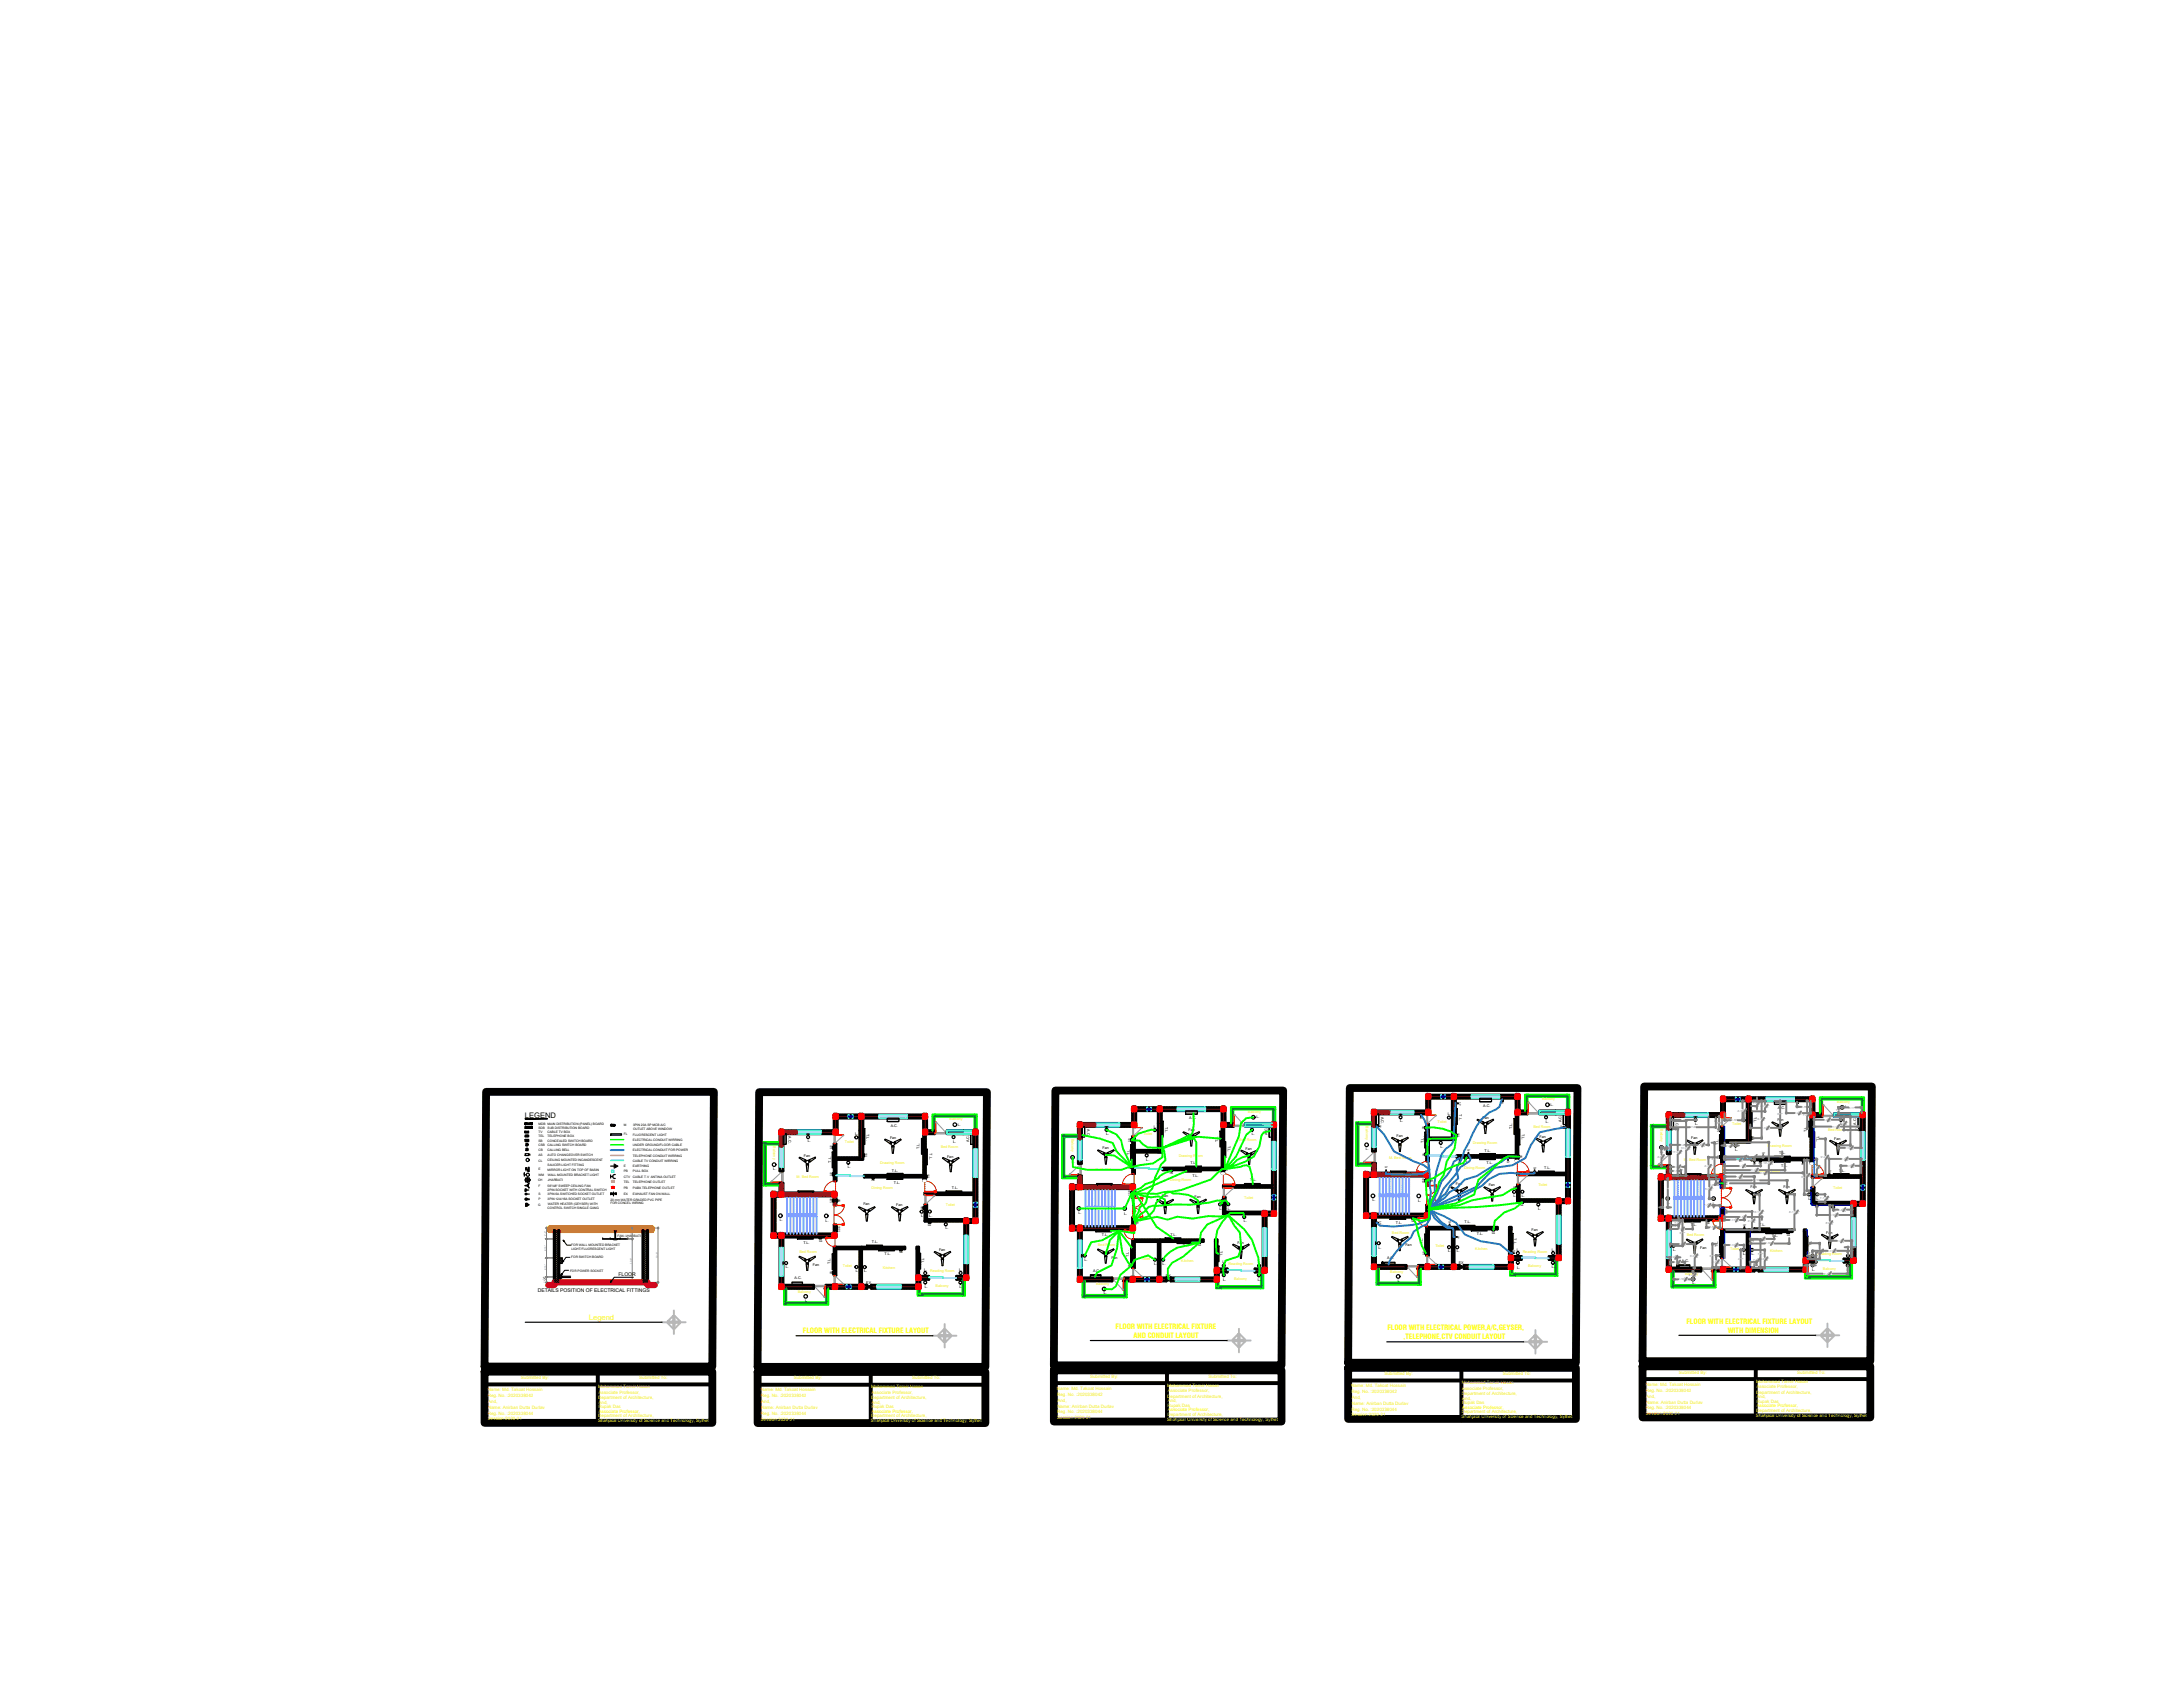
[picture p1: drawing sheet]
<svg xmlns="http://www.w3.org/2000/svg" width="279mm" height="216mm" viewBox="0 0 279 216" stroke-linecap="round" stroke-linejoin="round" font-family="sans-serif">
<defs><g id="words">
<text font-size="1" x="67.2" y="143">LEGEND</text>
<text font-size="1" fill="#f1eb1f" x="75.4" y="169">Legend</text>
<g font-size=".9" fill="#ff0">
<text x="102.8" y="170.6">FLOOR WITH ELECTRICAL FIXTURE LAYOUT</text>
<text x="142.8" y="170.1">FLOOR WITH ELECTRICAL FIXTURE</text>
<text x="145.1" y="171.3">AND CONDUIT LAYOUT</text>
<text x="177.6" y="170.2">FLOOR WITH ELECTRICAL POWER,A/C,GEYSER,</text>
<text x="179.6" y="171.4">,TELEPHONE,CTV CONDUITLAYOUT</text>
<text x="215.9" y="169.5">FLOOR WITH ELECTRICAL FIXTURE LAYOUT</text>
<text x="221.1" y="170.6">WITH DIMENSION</text>
</g>
<g font-size=".6">
<text x="68.8" y="165.3">DETAILS POSITION OF ELECTRICAL FITTINGS</text>
<text x="79.2" y="163.3">FLOOR</text>
</g>
<g font-size=".6" fill="#f1eb1f">
<text x="62.4" y="178">Name: Md. Takoat Hossain</text>
<text x="62.4" y="178.8">Reg. No. :2020338042</text>
<text x="62.5" y="179.5">And,</text>
<text x="66.7" y="176.5">Submitted By:</text>
<text x="76.6" y="177.6">Mohammad Tanvir Hasan</text>
<text x="76.6" y="179">Department of Architecture,</text>
<text x="76.6" y="178.3">Associate Professor,</text>
<text x="76.6" y="179.6">And,</text>
<text x="81.8" y="176.5">Submitted To:</text>
<text x="97.4" y="178.1">Name: Md. Takoat Hossain</text>
<text x="97.4" y="178.8">Reg. No. :2020338042</text>
<text x="97.4" y="179.6">And,</text>
<text x="101.6" y="176.5">Submitted By:</text>
<text x="111.5" y="177.7">Mohammad Tanvir Hasan</text>
<text x="111.5" y="179.1">Department of Architecture,</text>
<text x="111.5" y="178.4">Associate Professor,</text>
<text x="111.5" y="179.7">And,</text>
<text x="116.8" y="176.5">Submitted To:</text>
<text x="135.3" y="177.9">Name: Md. Takoat Hossain</text>
<text x="135.3" y="178.6">Reg. No. :2020338042</text>
<text x="135.3" y="179.4">And,</text>
<text x="139.5" y="176.3">Submitted By:</text>
<text x="149.4" y="177.5">Mohammad Tanvir Hasan</text>
<text x="149.4" y="178.9">Department of Architecture,</text>
<text x="149.5" y="178.2">Associate Professor,</text>
<text x="149.5" y="179.5">And,</text>
<text x="154.7" y="176.3">Submitted To:</text>
<text x="173" y="177.5">Name: Md. Takoat Hossain</text>
<text x="173" y="178.3">Reg. No. :2020338042</text>
<text x="173" y="179.8">Name: Anirban Dutta Durlav</text>
<text x="173" y="179">And,</text>
<text x="177.2" y="176">Submitted By:</text>
<text x="187.1" y="177.1">Mohammad Tanvir Hasan</text>
<text x="187.1" y="178.6">Department of Architecture,</text>
<text x="187.1" y="177.9">Associate Professor,</text>
<text x="187.1" y="179.7">Rupak Das</text>
<text x="187.1" y="179.2">And,</text>
<text x="192.3" y="176">Submitted To:</text>
<text x="210.6" y="177.3">Name: Md. Takoat Hossain</text>
<text x="210.6" y="178.1">Reg. No. :2020338042</text>
<text x="210.7" y="179.6">Name: Anirban Dutta Durlav</text>
<text x="210.7" y="178.9">And,</text>
<text x="214.9" y="175.8">Submitted By:</text>
<text x="224.8" y="177">Mohammad Tanvir Hasan</text>
<text x="224.8" y="178.4">Department of Architecture,</text>
<text x="224.8" y="177.7">Associate Professor,</text>
<text x="224.8" y="179.5">Rupak Das</text>
<text x="224.8" y="179">And,</text>
<text x="230" y="175.8">Submitted To:</text>
<text x="62.4" y="181.1">Reg. No. :2020338044</text>
<text x="62.5" y="181.8">Session:2020-21</text>
<text x="62.5" y="180.3">Name: Anirban Dutta Durlav</text>
<text x="76.5" y="182">Shahjalal University of Science and Technology, Sylhet</text>
<text x="76.6" y="181.4">Department of Architecture,</text>
<text x="76.6" y="180.2">Rupak Das</text>
<text x="97.4" y="181.1">Reg. No. :2020338044</text>
<text x="97.4" y="181.8">Session:2020-21</text>
<text x="97.4" y="180.4">Name: Anirban Dutta Durlav</text>
<text x="111.5" y="182">Shahjalal University of Science and Technology, Sylhet</text>
<text x="111.5" y="181.4">Department of Architecture,</text>
<text x="111.5" y="180.3">Rupak Das</text>
<text x="135.3" y="180.9">Reg. No. :2020338044</text>
<text x="135.3" y="181.6">Session:2020-21</text>
<text x="135.3" y="180.2">Name: Anirban Dutta Durlav</text>
<text x="149.4" y="181.8">Shahjalal University of Science and Technology, Sylhet</text>
<text x="149.4" y="181.2">Department of Architecture,</text>
<text x="149.4" y="180">Rupak Das</text>
<text x="173" y="180.6">Reg. No. :2020338044</text>
<text x="173" y="181.3">Session:2020-21</text>
<text x="187.1" y="181.5">Shahjalal University of Science and Technology, Sylhet</text>
<text x="187.1" y="180.9">Department of Architecture,</text>
<text x="210.6" y="180.4">Reg. No. :2020338044</text>
<text x="210.7" y="181.1">Session:2020-21</text>
<text x="224.7" y="181.3">Shahjalal University of Science and Technology, Sylhet</text>
<text x="224.8" y="180.7">Department of Architecture,</text>
</g>
<g font-size=".6" fill="#ff0">
<text x="76.6" y="180.8">Associate Professor,</text>
<text x="111.5" y="180.8">Associate Professor,</text>
<text x="149.5" y="180.6">Associate Professor,</text>
<text x="187.1" y="180.3">Associate Professor,</text>
<text x="224.8" y="180.1">Associate Professor,</text>
</g>
<g font-size=".5" fill="#f1eb1f">
<text x="121.5" y="143.4">Balcony</text>
<text x="159.7" y="142.4">Balcony</text>
<text x="184" y="143.7">Toilet</text>
<text x="197.4" y="140.8">Balcony</text>
<text x="235.1" y="141.2">Balcony</text>
<text x="99" y="146.7" transform="rotate(90 99 146.7)">Balcony</text>
<text x="108.1" y="146.2">Toilet</text>
<text x="112.7" y="149">Drawing Room</text>
<text x="120.4" y="146.9">Bed Room</text>
<text x="137.2" y="145.8" transform="rotate(90 137.2 145.8)">Balcony</text>
<text x="140.2" y="149.9">M. Bed Room</text>
<text x="146.3" y="145.3">Toilet</text>
<text x="150.9" y="148">Drawing Room</text>
<text x="158.6" y="146">Bed Room</text>
<text x="174.8" y="144.2" transform="rotate(90 174.8 144.2)">Balcony</text>
<text x="177.8" y="148.3">M. Bed Room</text>
<text x="187.4" y="149.6">Dining Room</text>
<text x="188.5" y="146.4">Drawing Room</text>
<text x="196.3" y="144.4">Bed Room</text>
<text x="212.5" y="144.5" transform="rotate(90 212.5 144.5)">Balcony</text>
<text x="215.5" y="148.6">M. Bed Room</text>
<text x="221.7" y="144">Toilet</text>
<text x="225.1" y="149.9">Dining Room</text>
<text x="226.2" y="146.8">Drawing Room</text>
<text x="234" y="144.7">Bed Room</text>
<text x="102" y="150.8">M. Bed Room</text>
<text x="111.6" y="152.1">Dining Room</text>
<text x="121.1" y="154.4">Toilet</text>
<text x="149.8" y="151.2">Dining Room</text>
<text x="159.3" y="153.4">Toilet</text>
<text x="196.9" y="151.8">Toilet</text>
<text x="234.6" y="152.2">Toilet</text>
<text x="102.3" y="160.4">Bed Room</text>
<text x="140.5" y="159.5">Bed Room</text>
<text x="146.1" y="161.2">Toilet</text>
<text x="151.2" y="161.5">Kitchen</text>
<text x="157.2" y="161.9">Reading Room</text>
<text x="178.2" y="157.9">Bed Room</text>
<text x="183.7" y="159.6">Toilet</text>
<text x="188.8" y="159.9">Kitchen</text>
<text x="194.9" y="160.3">Reading Room</text>
<text x="215.9" y="158.2">Bed Room</text>
<text x="221.4" y="159.9">Toilet</text>
<text x="226.6" y="160.2">Kitchen</text>
<text x="232.6" y="160.6">Reading Room</text>
<text x="102.1" y="165.4">Balcony</text>
<text x="107.9" y="162.1">Toilet</text>
<text x="113" y="162.4">Kitchen</text>
<text x="119.1" y="162.8">Reading Room</text>
<text x="119.7" y="164.7">Balcony</text>
<text x="140.3" y="164.5">Balcony</text>
<text x="157.9" y="163.8">Balcony</text>
<text x="177.9" y="162.9">Balcony</text>
<text x="195.6" y="162.2">Balcony</text>
<text x="215.7" y="163.2">Balcony</text>
<text x="233.3" y="162.5">Balcony</text>
</g>
<g font-size=".5">
<text x="152.2" y="143.3">A.C.</text>
<text x="160.8" y="143.1">L.</text>
<text x="176.8" y="142.9" transform="rotate(90 176.8 142.9)">A.C.</text>
<text x="179.2" y="143.6">L.</text>
<text x="185.3" y="142.7">L.</text>
<text x="186.7" y="142.6" transform="rotate(90 186.7 142.6)">T.L.</text>
<text x="189.8" y="143.2">Fan</text>
<text x="189.8" y="141.7">A.C.</text>
<text x="197.8" y="143.7">L.</text>
<text x="198.5" y="141.5">L.</text>
<text x="199.9" y="143.6" transform="rotate(-90 199.9 143.6)">A.C.</text>
<text x="214.5" y="143.2" transform="rotate(90 214.5 143.2)">A.C.</text>
<text x="216.9" y="144">L.</text>
<text x="223" y="143.1">L.</text>
<text x="224.5" y="143" transform="rotate(90 224.5 143)">T.L.</text>
<text x="227.5" y="143.5">Fan</text>
<text x="227.6" y="142">A.C.</text>
<text x="236.2" y="141.9">L.</text>
<text x="237.6" y="144" transform="rotate(-90 237.6 144)">A.C.</text>
<text x="99" y="149.8">L.</text>
<text x="100.9" y="145.4" transform="rotate(90 100.9 145.4)">A.C.</text>
<text x="102.9" y="148">Fan</text>
<text x="103.4" y="146.2">L.</text>
<text x="106.4" y="148.8" transform="rotate(-90 106.4 148.8)">T.L.</text>
<text x="108.5" y="149.5">L.</text>
<text x="109.5" y="145.3">L.</text>
<text x="110.9" y="145.2" transform="rotate(90 110.9 145.2)">T.L.</text>
<text x="113.9" y="145.7">Fan</text>
<text x="114" y="144.2">A.C.</text>
<text x="114.2" y="150">T.L.</text>
<text x="117.7" y="147.1" transform="rotate(-90 117.7 147.1)">T.L.</text>
<text x="119" y="147.6" transform="rotate(90 119 147.6)">T.L.</text>
<text x="121.2" y="148.1">Fan</text>
<text x="122" y="146.2">L.</text>
<text x="122.6" y="144.1">L.</text>
<text x="124" y="146.2" transform="rotate(-90 124 146.2)">A.C.</text>
<text x="137.2" y="148.8">L.</text>
<text x="139.1" y="144.5" transform="rotate(90 139.1 144.5)">A.C.</text>
<text x="141.1" y="147.1">Fan</text>
<text x="141.6" y="145.2">L.</text>
<text x="144.6" y="147.8" transform="rotate(-90 144.6 147.8)">T.L.</text>
<text x="146.7" y="148.6">L.</text>
<text x="147.7" y="144.3">L.</text>
<text x="149.1" y="144.2" transform="rotate(90 149.1 144.2)">T.L.</text>
<text x="152.1" y="144.8">Fan</text>
<text x="152.4" y="149">T.L.</text>
<text x="155.9" y="146.1" transform="rotate(-90 155.9 146.1)">T.L.</text>
<text x="157.2" y="146.7" transform="rotate(90 157.2 146.7)">T.L.</text>
<text x="159.4" y="147.2">Fan</text>
<text x="160.2" y="145.3">L.</text>
<text x="162.2" y="145.2" transform="rotate(-90 162.2 145.2)">A.C.</text>
<text x="174.8" y="147.2">L.</text>
<text x="178.7" y="145.5">Fan</text>
<text x="182.2" y="146.3" transform="rotate(-90 182.2 146.3)">T.L.</text>
<text x="184.4" y="147">L.</text>
<text x="190" y="147.4">T.L.</text>
<text x="190.2" y="149">T.L.</text>
<text x="193.5" y="144.5" transform="rotate(-90 193.5 144.5)">T.L.</text>
<text x="194.8" y="145.1" transform="rotate(90 194.8 145.1)">T.L.</text>
<text x="197" y="145.6">Fan</text>
<text x="197.6" y="149.6">T.L.</text>
<text x="212.5" y="147.6">L.</text>
<text x="216.5" y="145.8">Fan</text>
<text x="220" y="146.6" transform="rotate(-90 220 146.6)">T.L.</text>
<text x="222.1" y="147.3">L.</text>
<text x="227.7" y="147.7">T.L.</text>
<text x="228" y="149.3">T.L.</text>
<text x="231.3" y="144.9" transform="rotate(-90 231.3 144.9)">T.L.</text>
<text x="232.5" y="145.4" transform="rotate(90 232.5 145.4)">T.L.</text>
<text x="234.8" y="145.9">Fan</text>
<text x="235.4" y="149.9">T.L.</text>
<text x="235.6" y="144">L.</text>
<text x="110.5" y="154.2">Fan</text>
<text x="114.4" y="151.5">T.L.</text>
<text x="114.7" y="154.3">Fan</text>
<text x="117.9" y="155.8">L.</text>
<text x="118.9" y="155.8">L.</text>
<text x="121.8" y="152.1">T.L.</text>
<text x="138" y="155.3">L.</text>
<text x="143.9" y="155.4">L.</text>
<text x="148.7" y="153.2">Fan</text>
<text x="152.6" y="150.6">T.L.</text>
<text x="152.9" y="153.3">Fan</text>
<text x="156.1" y="154.8">L.</text>
<text x="157.1" y="154.8">L.</text>
<text x="160" y="151.2">T.L.</text>
<text x="175.7" y="153.7">L.</text>
<text x="181.5" y="153.8">L.</text>
<text x="186.3" y="151.6">Fan</text>
<text x="190.5" y="151.7">Fan</text>
<text x="193.7" y="153.2">L.</text>
<text x="194.8" y="153.2">L.</text>
<text x="196.9" y="154.8">L.</text>
<text x="213.4" y="154.1">L.</text>
<text x="219.2" y="154.2">L.</text>
<text x="224.1" y="152">Fan</text>
<text x="228.3" y="152.1">Fan</text>
<text x="231.5" y="153.6">L.</text>
<text x="232.5" y="153.5">L.</text>
<text x="234.6" y="155.1">L.</text>
<text x="99.8" y="156.3">L.</text>
<text x="102.8" y="159.2">T.L.</text>
<text x="105.7" y="156.4">L.</text>
<text x="106.3" y="161.8" transform="rotate(-90 106.3 161.8)">T.L.</text>
<text x="111.6" y="159.1">T.L.</text>
<text x="113.2" y="160.6">T.L.</text>
<text x="117.9" y="161" transform="rotate(90 117.9 161)">T.L.</text>
<text x="120.2" y="160.1">Fan</text>
<text x="121" y="157.3">L.</text>
<text x="138.8" y="161.4">L.</text>
<text x="141" y="158.2">T.L.</text>
<text x="142.2" y="161.1">Fan</text>
<text x="144.5" y="160.8" transform="rotate(-90 144.5 160.8)">T.L.</text>
<text x="147.7" y="161.9">L.</text>
<text x="148.8" y="161.8">L.</text>
<text x="149.8" y="158.1">T.L.</text>
<text x="151.4" y="159.6">T.L.</text>
<text x="156.1" y="160.1" transform="rotate(90 156.1 160.1)">T.L.</text>
<text x="156.5" y="161.7">L.</text>
<text x="158.4" y="159.2">Fan</text>
<text x="159.2" y="156.4">L.</text>
<text x="161" y="161.7">L.</text>
<text x="176.4" y="159.8">L.</text>
<text x="177.5" y="161.1">A.C.</text>
<text x="178.7" y="156.6">T.L.</text>
<text x="179.9" y="159.5">Fan</text>
<text x="182.1" y="159.3" transform="rotate(-90 182.1 159.3)">T.L.</text>
<text x="185.4" y="160.3">L.</text>
<text x="186.4" y="160.2">L.</text>
<text x="186.7" y="161.7">EX</text>
<text x="187.4" y="156.5">T.L.</text>
<text x="189" y="158">T.L.</text>
<text x="193.8" y="158.5" transform="rotate(90 193.8 158.5)">T.L.</text>
<text x="194.1" y="160.1">L.</text>
<text x="196" y="157.6">Fan</text>
<text x="198.6" y="160.1">L.</text>
<text x="214.2" y="160.1">L.</text>
<text x="215.3" y="161.5">A.C.</text>
<text x="216.4" y="157">T.L.</text>
<text x="217.6" y="159.8">Fan</text>
<text x="219.9" y="159.6" transform="rotate(-90 219.9 159.6)">T.L.</text>
<text x="223.1" y="160.6">L.</text>
<text x="224.2" y="160.6">L.</text>
<text x="225.2" y="156.9">T.L.</text>
<text x="226.8" y="158.3">T.L.</text>
<text x="231.5" y="158.8" transform="rotate(90 231.5 158.8)">T.L.</text>
<text x="231.8" y="160.4">L.</text>
<text x="233.7" y="157.9">Fan</text>
<text x="236.3" y="160.4">L.</text>
<text x="100.6" y="162.3">L.</text>
<text x="101.7" y="163.7">A.C.</text>
<text x="103.1" y="166.6">L.</text>
<text x="104" y="162">Fan</text>
<text x="109.5" y="162.8">L.</text>
<text x="110.6" y="162.8">L.</text>
<text x="110.9" y="164.3">EX</text>
<text x="118.3" y="162.6">L.</text>
<text x="118.4" y="164.9">L.</text>
<text x="122.8" y="162.6">L.</text>
<text x="122.8" y="164.8">L.</text>
<text x="139.9" y="162.7">A.C.</text>
<text x="141.3" y="165.6">L.</text>
<text x="149.2" y="163.4">EX</text>
<text x="156.6" y="164">L.</text>
<text x="161" y="163.9">L.</text>
<text x="178.9" y="164">L.</text>
<text x="194.2" y="162.3">L.</text>
<text x="198.6" y="162.3">L.</text>
<text x="216.6" y="164.4">L.</text>
<text x="224.4" y="162.1">EX</text>
<text x="231.9" y="162.7">L.</text>
<text x="236.4" y="162.6">L.</text>
</g>
<g font-size=".4">
<text x="68.9" y="144">MDB MAIN DISTRIBUTION (PANEL) BOARD</text>
<text x="68.9" y="146.1">SB</text>
<text x="68.9" y="148.7">CL</text>
<text x="68.9" y="144.5">SDB</text>
<text x="68.9" y="146.7">CSB</text>
<text x="68.9" y="147.3">CB</text>
<text x="68.9" y="147.9">AS</text>
<text x="68.9" y="145">TV</text>
<text x="68.9" y="145.5">TEL</text>
<text x="68.9" y="149.8">E</text>
<text x="70.1" y="149.2">SAUCER LIGHT FITTING</text>
<text x="70.1" y="148.6">CEILING MOUNTED INCANDESCENT</text>
<text x="70.1" y="146.1">CONCEALED SWITCH BOARD</text>
<text x="70.1" y="144.5">SUB DISTRIBUTION BOARD</text>
<text x="70.1" y="146.7">CALLING SWITCH BOARD</text>
<text x="70.1" y="147.3">CALLING BELL</text>
<text x="70.1" y="145">CABLE TV BOX</text>
<text x="70.1" y="145.5">TELEPHONE BOX</text>
<text x="70.1" y="147.9">AUTO CHANGEOVER SWITCH</text>
<text x="70.1" y="149.8">MIRROR LIGHT ON TOP OF BASIN</text>
<text x="79.8" y="144.1">M</text>
<text x="79.8" y="149.4">E</text>
<text x="79.8" y="145.3">FL</text>
<text x="81" y="148">TELEPHONE CONDUIT WIRRING</text>
<text x="81" y="149.4">EARTHING</text>
<text x="81" y="148.7">CABLE TV CONDUIT WIRRING</text>
<text x="81" y="146.7">UNDER GROUND/FLOOR CABLE</text>
<text x="81" y="145.3">FLUORESCENT LIGHT</text>
<text x="81" y="146">ELECTRICAL CONDUIT WIRRING</text>
<text x="81" y="147.3">ELECTRICAL CONDUIT FOR POWER</text>
<text x="81" y="144.6">OUTLET ABOVE WINDOW</text>
<text x="81" y="144.1">3PIN 20A SP MCB A/C</text>
<text x="68.9" y="151.2">CH</text>
<text x="68.9" y="154.3">G</text>
<text x="68.9" y="151.9">F</text>
<text x="68.9" y="153">S</text>
<text x="68.9" y="153.6">P</text>
<text x="68.9" y="150.5">WM</text>
<text x="70.1" y="151.9">56&quot;/48&quot; SWEEP CEILING FAN</text>
<text x="70.1" y="153">3PIN 6A SWITCHED SOCKET OUTLET</text>
<text x="70.1" y="153.6">3PIN 12A/16A SOCKET OUTLET</text>
<text x="70.1" y="152.5">2PIN SOCKET WITH CONTRAL SWITCH</text>
<text x="70.1" y="154.8">CONTROL SWITCH SINGLE GANG</text>
<text x="70.1" y="150.5">WALL MOUNTED BRACKET LIGHT</text>
<text x="70.1" y="151.2">JHARBATI</text>
<text x="70.1" y="154.3">WATER HEATER (GEYSER) WITH</text>
<text x="78.1" y="154.1">FOR CONCEL WIRING</text>
<text x="78.1" y="153.7">20 mm WATER GRADED PVC PIPE</text>
<text x="79.8" y="150">PB</text>
<text x="79.8" y="152.9">EX</text>
<text x="79.8" y="151.4">TEL</text>
<text x="79.8" y="150.7">CTV</text>
<text x="79.8" y="152.1">PB</text>
<text x="81" y="150">PULL BOX</text>
<text x="81" y="150.7">CABLE T.V ANTINA OUTLET</text>
<text x="81" y="151.4">TELEPHONE OUTLET</text>
<text x="81" y="152.9">EXHAUST FAN ON WALL</text>
<text x="81" y="152.1">PABX TELEPHONE OUTLET</text>
<text x="73.1" y="159.5">FOR WALL MOUNTED BRACKET</text>
<text x="73.1" y="161">FOR SWITCH BOARD</text>
<text x="73.2" y="160">LIGHT/FLUORESCENT LIGHT</text>
<text x="79" y="158.3">FAN /JHARBATI</text>
<text x="73" y="162.8">FOR POWER SOCKET</text>
</g>
<g font-size=".4" fill="#808080">
<text x="215" y="143.5">6'-4&quot;</text>
<text x="219.7" y="143.8">3'-2&quot;</text>
<text x="221.5" y="143.5">4'-10&quot;</text>
<text x="222.4" y="142.3">4'-10</text>
<text x="223.1" y="142.1">3</text>
<text x="223.4" y="142.4">4</text>
<text x="223.6" y="142.3">&quot;</text>
<text x="224.3" y="141.3">1'-3</text>
<text x="224.9" y="141.2">1</text>
<text x="224.9" y="143.4">9'-5</text>
<text x="225.1" y="141.5">2</text>
<text x="225.3" y="141.3">&quot;</text>
<text x="225.3" y="141.7">2'-7</text>
<text x="225.5" y="143.3">1</text>
<text x="225.7" y="143.5">4</text>
<text x="225.9" y="143.4">&quot;</text>
<text x="225.9" y="141.6">3</text>
<text x="226.1" y="141.8">4</text>
<text x="226.3" y="141.7">&quot;</text>
<text x="227.5" y="142.7">6'-7&quot;</text>
<text x="229.7" y="142.6">6'-2</text>
<text x="230.2" y="142.4">1</text>
<text x="230.4" y="142.7">2</text>
<text x="230.5" y="141.8">3'-5&quot;</text>
<text x="230.6" y="142.6">&quot;</text>
<text x="230.8" y="142.8">7'-0</text>
<text x="231.3" y="142.7">1</text>
<text x="231.5" y="142.9">4</text>
<text x="231.7" y="142.8">&quot;</text>
<text x="233.4" y="143.4">6'-9</text>
<text x="233.9" y="143.3">1</text>
<text x="234.1" y="143.6">2</text>
<text x="234.3" y="143.4">&quot;</text>
<text x="234.9" y="142.2">1'-6&quot;</text>
<text x="235.5" y="143.9">3'-4</text>
<text x="236" y="143.8">1</text>
<text x="236.4" y="143.9">&quot;</text>
<text x="236.6" y="141.9">4'-11&quot;</text>
<text x="212.1" y="148.1">4'-8</text>
<text x="212.5" y="147.1">1'-5</text>
<text x="212.7" y="148">1</text>
<text x="212.9" y="148.3">4</text>
<text x="213" y="146.9">1</text>
<text x="213.1" y="148.1">&quot;</text>
<text x="213.2" y="147.2">4</text>
<text x="213.4" y="147.1">&quot;</text>
<text x="214" y="147.6">11'-9</text>
<text x="214.1" y="150">2'-7&quot;</text>
<text x="214.2" y="149.5">3'-9</text>
<text x="214.8" y="149.3">1</text>
<text x="214.8" y="147.5">3</text>
<text x="215" y="149.6">2</text>
<text x="215" y="146.6">6'-2&quot;</text>
<text x="215.1" y="147.7">4</text>
<text x="215.1" y="147.1">13'-9</text>
<text x="215.2" y="149.5">&quot;</text>
<text x="215.3" y="147.6">&quot;</text>
<text x="215.9" y="147">3</text>
<text x="216.1" y="147.2">4</text>
<text x="216.2" y="144.4">11'-6&quot;</text>
<text x="216.3" y="147.1">&quot;</text>
<text x="217.2" y="146.6">3'-5</text>
<text x="217.8" y="146.5">3</text>
<text x="218" y="146.8">4</text>
<text x="218.1" y="149.4">4'-7</text>
<text x="218.2" y="146.6">&quot;</text>
<text x="218.7" y="149.3">1</text>
<text x="218.9" y="149.5">2</text>
<text x="219.1" y="149.4">&quot;</text>
<text x="219.1" y="148.5">8'-4&quot;</text>
<text x="220.9" y="146.7">2'-9</text>
<text x="221.4" y="146.6">1</text>
<text x="221.7" y="146.9">4</text>
<text x="221.8" y="146.7">&quot;</text>
<text x="222.1" y="148.5">7'-6</text>
<text x="222.5" y="149.3">9'-1</text>
<text x="222.6" y="148.4">1</text>
<text x="222.7" y="148.2">9'-9</text>
<text x="222.9" y="148.7">2</text>
<text x="223" y="149.2">1</text>
<text x="223" y="148.5">&quot;</text>
<text x="223.2" y="148.1">1</text>
<text x="223.3" y="149.5">4</text>
<text x="223.4" y="148.4">4</text>
<text x="223.5" y="149.3">&quot;</text>
<text x="223.6" y="148.2">&quot;</text>
<text x="223.7" y="148.1">14'-6</text>
<text x="224" y="149.9">15'-3</text>
<text x="224.5" y="148">3</text>
<text x="224.7" y="149.8">1</text>
<text x="224.7" y="148.3">4</text>
<text x="225" y="148.1">&quot;</text>
<text x="225.1" y="149.9">&quot;</text>
<text x="225.4" y="144.5">7'-10</text>
<text x="225.7" y="148.9">10'-4</text>
<text x="226.1" y="144.3">1</text>
<text x="226.3" y="144.6">4</text>
<text x="226.5" y="148.8">3</text>
<text x="226.5" y="144.5">&quot;</text>
<text x="226.7" y="149.1">4</text>
<text x="226.9" y="148.9">&quot;</text>
<text x="232" y="149.5">4'-1</text>
<text x="232.6" y="149.4">1</text>
<text x="232.7" y="149.7">2</text>
<text x="232.9" y="149.5">&quot;</text>
<text x="233.1" y="148.2">9'-3</text>
<text x="233.6" y="148.1">3</text>
<text x="233.9" y="148.3">4</text>
<text x="234.1" y="148.2">&quot;</text>
<text x="234.3" y="144.3">11'-1</text>
<text x="235.1" y="144.2">1</text>
<text x="235.3" y="144.4">2</text>
<text x="235.5" y="144.3">&quot;</text>
<text x="235.6" y="148.4">8'-1</text>
<text x="236.1" y="147">5'-10</text>
<text x="236.2" y="148.3">1</text>
<text x="236.2" y="144">4</text>
<text x="236.3" y="149.3">5'-1</text>
<text x="236.4" y="148.6">4</text>
<text x="236.5" y="144.9">7'-3&quot;</text>
<text x="236.6" y="148.4">&quot;</text>
<text x="236.8" y="146.9">1</text>
<text x="236.9" y="149.2">3</text>
<text x="237" y="147.1">4</text>
<text x="237.1" y="149.4">4</text>
<text x="237.2" y="147">&quot;</text>
<text x="237.3" y="149.3">&quot;</text>
<text x="212.8" y="154.6">1'-4&quot;</text>
<text x="213.3" y="152.2">5'</text>
<text x="218.1" y="154.4">1'-7</text>
<text x="218.2" y="152.3">5'-0</text>
<text x="218.6" y="154.3">1</text>
<text x="218.7" y="151.8">1'-2&quot;</text>
<text x="218.8" y="152.1">1</text>
<text x="218.8" y="154.5">2</text>
<text x="219" y="152.4">2</text>
<text x="219" y="154.4">&quot;</text>
<text x="219.2" y="152.3">&quot;</text>
<text x="222.1" y="150.7">7'-6</text>
<text x="222.6" y="155.9">9'-5</text>
<text x="222.6" y="150.6">1</text>
<text x="222.9" y="150.8">2</text>
<text x="223" y="150.7">&quot;</text>
<text x="223.1" y="155.7">1</text>
<text x="223.3" y="156">4</text>
<text x="223.5" y="155.9">&quot;</text>
<text x="224.2" y="151.2">15'-10&quot;</text>
<text x="224.6" y="155.3">8'-11</text>
<text x="224.9" y="150">4</text>
<text x="225.1" y="150.2">19'-9</text>
<text x="225.3" y="155.1">1</text>
<text x="225.5" y="155.4">4</text>
<text x="225.7" y="155.3">&quot;</text>
<text x="225.8" y="150.1">1</text>
<text x="226" y="150.4">2</text>
<text x="226.2" y="150.2">&quot;</text>
<text x="229" y="155.2">8'-11</text>
<text x="229.8" y="155.1">3</text>
<text x="230" y="155.4">4</text>
<text x="230.2" y="155.2">&quot;</text>
<text x="230.6" y="150.8">8'-9&quot;</text>
<text x="230.7" y="150.5">7'-9</text>
<text x="231.3" y="150.4">1</text>
<text x="231.5" y="150.7">4</text>
<text x="231.7" y="150.5">&quot;</text>
<text x="232.9" y="153.5">1'-11</text>
<text x="233.7" y="153.3">1</text>
<text x="233.9" y="153.6">4</text>
<text x="234.1" y="153.5">&quot;</text>
<text x="234.2" y="155.6">8'-10</text>
<text x="234.9" y="155.5">1</text>
<text x="235.1" y="155.7">2</text>
<text x="235.3" y="154.9">4'-8</text>
<text x="235.3" y="155.6">&quot;</text>
<text x="235.8" y="154.8">3</text>
<text x="236.1" y="155.1">4</text>
<text x="236.3" y="154.9">&quot;</text>
<text x="213.8" y="161">1'-8</text>
<text x="214.2" y="161.7">3'-7</text>
<text x="214.3" y="156.6">1'-4</text>
<text x="214.4" y="160.9">1</text>
<text x="214.6" y="161.2">2</text>
<text x="214.7" y="157.4">5'-7</text>
<text x="214.7" y="161.5">1</text>
<text x="214.8" y="161">&quot;</text>
<text x="214.8" y="159.3">6'-1</text>
<text x="214.8" y="156.5">1</text>
<text x="214.9" y="161.8">2</text>
<text x="215" y="157.9">6'-7&quot;</text>
<text x="215" y="156.7">4</text>
<text x="215.1" y="161.7">&quot;</text>
<text x="215.2" y="157.3">1</text>
<text x="215.2" y="156.6">&quot;</text>
<text x="215.4" y="159.2">1</text>
<text x="215.4" y="157.5">2</text>
<text x="215.6" y="159.5">2</text>
<text x="215.6" y="157.4">&quot;</text>
<text x="215.7" y="159.3">&quot;</text>
<text x="216.3" y="160.9">6'-0</text>
<text x="216.9" y="160.7">3</text>
<text x="217.2" y="161">4</text>
<text x="217.3" y="160.9">&quot;</text>
<text x="218.7" y="157.2">3'-5</text>
<text x="218.8" y="160.9">6'-1&quot;</text>
<text x="219.1" y="161.6">3'-1</text>
<text x="219.3" y="157.1">1</text>
<text x="219.5" y="157.3">2</text>
<text x="219.6" y="161.5">3</text>
<text x="219.7" y="157.2">&quot;</text>
<text x="219.9" y="161.7">4</text>
<text x="220.1" y="161.6">&quot;</text>
<text x="221.3" y="156.3">4'-11</text>
<text x="221.3" y="159.5">4'-10</text>
<text x="222.1" y="159.3">1</text>
<text x="222.1" y="156.1">3</text>
<text x="222.3" y="159.6">4</text>
<text x="222.4" y="156.4">4</text>
<text x="222.4" y="161.2">4'-7&quot;</text>
<text x="222.5" y="159.5">&quot;</text>
<text x="222.5" y="156.3">&quot;</text>
<text x="223.7" y="156.3">4'-7</text>
<text x="224.2" y="156.2">1</text>
<text x="224.4" y="161.4">1'-6</text>
<text x="224.5" y="156.5">4</text>
<text x="224.7" y="156.3">&quot;</text>
<text x="224.9" y="161.2">1</text>
<text x="225" y="160.6">7'-2&quot;</text>
<text x="225" y="158.7">6'-0</text>
<text x="225.1" y="161.5">4</text>
<text x="225.3" y="161.2">4'-6</text>
<text x="225.3" y="161.4">&quot;</text>
<text x="225.5" y="158.5">1</text>
<text x="225.8" y="158.8">4</text>
<text x="225.8" y="161.1">3</text>
<text x="225.9" y="159.3">9'-10</text>
<text x="225.9" y="158.7">&quot;</text>
<text x="226.1" y="161.4">4</text>
<text x="226.3" y="161.2">&quot;</text>
<text x="226.6" y="159.1">1</text>
<text x="226.8" y="159.4">4</text>
<text x="227" y="159.3">&quot;</text>
<text x="232.2" y="160.2">3'-11</text>
<text x="232.6" y="160.4">9</text>
<text x="232.8" y="160.3">3</text>
<text x="233.1" y="160.5">4</text>
<text x="233.3" y="160.4">&quot;</text>
<text x="233.7" y="156.6">8'-9</text>
<text x="233.9" y="160.2">9'-11</text>
<text x="234.2" y="156.5">1</text>
<text x="234.4" y="156.7">2</text>
<text x="234.6" y="156.6">&quot;</text>
<text x="234.6" y="160.1">1</text>
<text x="234.8" y="160.3">4</text>
<text x="235" y="160.2">&quot;</text>
<text x="235.1" y="158.9">5'-7</text>
<text x="235.6" y="158.8">1</text>
<text x="235.8" y="159">4</text>
<text x="236" y="158.9">&quot;</text>
<text x="236.6" y="159.7">1'</text>
<text x="214.8" y="163.9">4'-10</text>
<text x="215.6" y="163.7">3</text>
<text x="215.8" y="164">4</text>
<text x="216" y="163.9">&quot;</text>
<text x="216.2" y="163.3">2'-0</text>
<text x="216.7" y="163.2">1</text>
<text x="216.9" y="163.4">4</text>
<text x="217.1" y="163.3">&quot;</text>
<text x="231.3" y="162.1">1'-4&quot;</text>
<text x="233.2" y="163.1">10'-2</text>
<text x="234" y="163">3</text>
<text x="234.2" y="163.2">4</text>
<text x="234.4" y="163.1">&quot;</text>
</g>
<g font-size=".3">
<text x="176.6" y="144" transform="rotate(90 176.6 144)">3P</text>
<text x="181.7" y="143.3">3P</text>
<text x="186.8" y="141.1" transform="rotate(90 186.8 141.1)">3P</text>
<text x="192.1" y="141.3">3P</text>
<text x="219.4" y="143.6">3P</text>
<text x="224.5" y="141.4" transform="rotate(90 224.5 141.4)">3P</text>
<text x="229.8" y="141.6">3P</text>
<text x="106.5" y="147" transform="rotate(-90 106.5 147)">SB</text>
<text x="111" y="148" transform="rotate(-90 111 148)">SB</text>
<text x="144.7" y="146.1" transform="rotate(-90 144.7 146.1)">SB</text>
<text x="144.7" y="149.6" transform="rotate(-90 144.7 149.6)">SB</text>
<text x="149.2" y="147.1" transform="rotate(-90 149.2 147.1)">SB</text>
<text x="157.2" y="149.8" transform="rotate(-90 157.2 149.8)">SB</text>
<text x="177.3" y="149.5">3P</text>
<text x="182.3" y="144.5" transform="rotate(-90 182.3 144.5)">SB</text>
<text x="182.3" y="148" transform="rotate(-90 182.3 148)">SB</text>
<text x="186.6" y="148.8">3P</text>
<text x="186.8" y="145.5" transform="rotate(-90 186.8 145.5)">SB</text>
<text x="187.4" y="148.7">CB</text>
<text x="187.8" y="147.3">3P</text>
<text x="192.9" y="148.8">3P</text>
<text x="194.8" y="148.2" transform="rotate(-90 194.8 148.2)">SB</text>
<text x="196.3" y="149.6">3P</text>
<text x="200" y="144.4" transform="rotate(-90 200 144.4)">3P</text>
<text x="214.3" y="144.3" transform="rotate(90 214.3 144.3)">3P</text>
<text x="215" y="149.8">3P</text>
<text x="220" y="148.3" transform="rotate(-90 220 148.3)">SB</text>
<text x="220" y="144.8" transform="rotate(-90 220 144.8)">SB</text>
<text x="224.4" y="149.1">3P</text>
<text x="224.5" y="145.8" transform="rotate(-90 224.5 145.8)">SB</text>
<text x="225.1" y="149">CB</text>
<text x="225.5" y="147.7">3P</text>
<text x="230.6" y="149.1">3P</text>
<text x="232.5" y="148.6" transform="rotate(-90 232.5 148.6)">SB</text>
<text x="234" y="150">3P</text>
<text x="237.7" y="144.8" transform="rotate(-90 237.7 144.8)">3P</text>
<text x="106.5" y="154" transform="rotate(-90 106.5 154)">CSB</text>
<text x="106.5" y="150.5" transform="rotate(-90 106.5 150.5)">SB</text>
<text x="107.5" y="153.8" transform="rotate(-90 107.5 153.8)">SB</text>
<text x="111.5" y="151.2">CB</text>
<text x="118.1" y="154.8" transform="rotate(-90 118.1 154.8)">SB</text>
<text x="119" y="150.8" transform="rotate(-90 119 150.8)">SB</text>
<text x="144.7" y="153" transform="rotate(-90 144.7 153)">CSB</text>
<text x="145.7" y="152.9" transform="rotate(-90 145.7 152.9)">SB</text>
<text x="149.7" y="150.3">CB</text>
<text x="156.3" y="153.8" transform="rotate(-90 156.3 153.8)">SB</text>
<text x="157" y="155.9">SB</text>
<text x="182.3" y="151.4" transform="rotate(-90 182.3 151.4)">CSB</text>
<text x="183.4" y="155.1" transform="rotate(-90 183.4 155.1)">SDB</text>
<text x="183.4" y="151.3" transform="rotate(-90 183.4 151.3)">SB</text>
<text x="193.9" y="152.2" transform="rotate(-90 193.9 152.2)">SB</text>
<text x="194.6" y="154.3">SB</text>
<text x="220" y="151.8" transform="rotate(-90 220 151.8)">CSB</text>
<text x="221.1" y="155.4" transform="rotate(-90 221.1 155.4)">SDB</text>
<text x="221.1" y="151.6" transform="rotate(-90 221.1 151.6)">SB</text>
<text x="231.7" y="152.6" transform="rotate(-90 231.7 152.6)">SB</text>
<text x="232.3" y="154.6">SB</text>
<text x="104.8" y="158.9">SB</text>
<text x="107.5" y="157.6" transform="rotate(-90 107.5 157.6)">SDB</text>
<text x="115.1" y="160.4">SB</text>
<text x="118.8" y="156.8">SB</text>
<text x="143" y="157.9">SB</text>
<text x="145.7" y="156.7" transform="rotate(-90 145.7 156.7)">SDB</text>
<text x="153.3" y="159.5">SB</text>
<text x="176.5" y="156.3" transform="rotate(90 176.5 156.3)">3P</text>
<text x="180.7" y="156.3">SB</text>
<text x="182.3" y="160.6" transform="rotate(-90 182.3 160.6)">SB</text>
<text x="185.4" y="156.6">3P</text>
<text x="186.5" y="158.2" transform="rotate(90 186.5 158.2)">3P</text>
<text x="191" y="157.9">SB</text>
<text x="193.6" y="160.2">3P</text>
<text x="214.3" y="156.6" transform="rotate(90 214.3 156.6)">3P</text>
<text x="218.4" y="156.7">SB</text>
<text x="220" y="160.9" transform="rotate(-90 220 160.9)">SB</text>
<text x="223.1" y="156.9">3P</text>
<text x="224.3" y="158.5" transform="rotate(90 224.3 158.5)">3P</text>
<text x="228.7" y="158.2">SB</text>
<text x="231.3" y="160.5">3P</text>
<text x="106.5" y="163.1" transform="rotate(-90 106.5 163.1)">SB</text>
<text x="144.7" y="162.2" transform="rotate(-90 144.7 162.2)">SB</text>
</g>
<g font-size=".3" fill="#808080">
<text x="69.9" y="160.1" transform="rotate(-90 69.9 160.1)">4'-10&quot;</text>
<text x="69.9" y="158.2" transform="rotate(-90 69.9 158.2)">2'-9&quot;</text>
<text x="80.9" y="161.7" transform="rotate(-90 80.9 161.7)">11'-0&quot;</text>
<text x="80.9" y="158.1" transform="rotate(-90 80.9 158.1)">2'-9&quot;</text>
<text x="84.2" y="161" transform="rotate(-90 84.2 161)">13'-9&quot;</text>
<text x="69.7" y="163.8" transform="rotate(-90 69.7 163.8)">1</text>
<text x="69.8" y="164.2" transform="rotate(-90 69.8 164.2)">1'-4</text>
<text x="69.8" y="163.4" transform="rotate(-90 69.8 163.4)">&quot;</text>
<text x="69.9" y="163.6" transform="rotate(-90 69.9 163.6)">2</text>
<text x="69.9" y="162.6" transform="rotate(-90 69.9 162.6)">4'-10&quot;</text>
</g>
</g></defs>
<!-- layer: 4.Hatch -->
<g fill="none" stroke="#991b1e" stroke-width=".25">
<path d="M98.8 153.1h.1M99 153.1l-.2 .2M99.2 153.1l-.4 .3M99.2 153.2l-.4 .5M99.2 153.6l-.4 .4M99.2 153.9l-.4 .4M99.2 154.2l-.4 .5M99.2 154.6l-.4 .4M99.2 154.9l-.4 .4M99.2 155.2l-.4 .5M99.2 155.6l-.4 .4M99.2 155.9l-.4 .4"/>
<path d="M99.2 156.2l-.4 .5M99.2 156.6l-.4 .4M99.2 156.9l-.4 .4M99.2 157.2l-.4 .5M99.2 157.6l-.3 .3M99.2 157.9h.1M99.2 153.3l-.4 .5M99.2 153.7l-.4 .4M99.2 154l-.4 .4M99.2 154.3l-.4 .5M99.2 154.7l-.4 .4M99.2 155l-.4 .4"/>
<path d="M99.2 155.4l-.4 .4M99.2 155.7l-.4 .4M99.2 156l-.4 .4M99.2 156.4l-.4 .4M99.2 156.7l-.4 .4M99.2 157l-.4 .4M99.2 157.4l-.4 .4M99.2 157.7l-.2 .2M99.2 152.7h.1M99.3 157.9l-.1 .1M99.5 152.7l-.3 .2M99.6 157.9l-.4 .4"/>
<path d="M99.6 152.7l-.4 .3M99.7 157.9l-.5 .4M99.8 158l-.3 .3M99.8 158.3h.1M99.8 158.1l-.2 .2M99.8 153l-.1 .1M99.8 152.7l-.3 .4M99.9 157.9h.1M99.9 158.3l-.1 .1M100 157.9h.1M100 151.4l-.2 .2M100.1 145.1l-.3 .3"/>
<path d="M100.1 158.3l-.3 .4M100.1 151.4l-.3 .3M100.2 151.5l-.4 .5M100.2 151.9l-.4 .4M100.2 157.9h.1M100.2 158.6l-.4 .4M100.2 158.9l-.4 .4M100.2 159.2l-.4 .5M100.2 159.6l-.1 .1M100.2 151.7l-.4 .4M100.2 158.3l-.4 .5M100.2 158.7l-.4 .4"/>
<path d="M100.2 159l-.4 .5M100.2 159.4l-.3 .3M100.2 152.2l-.8 .9M100.2 152.6l-.1 .1M100.2 152l-.4 .4M100.2 152.3l-.3 .4M100.2 145.2l-.4 .4M100.2 145.5l-.4 .4M100.2 145.9l-.4 .4M100.2 146.2l-.4 .4M100.2 146.5l-.2 .3M100.2 145.3l-.4 .4"/>
<path d="M100.2 145.6l-.4 .5M100.2 146l-.4 .4M100.2 146.3l-.4 .4M100.2 146.6l-.1 .2M100.2 152.7h.1M100.3 157.9l-.1 .1M100.4 144.7l-.2 .2M100.5 152.7l-.3 .2M100.5 144.7l-.3 .3M100.6 157.9l-.4 .3M100.6 152.7l-.4 .3M100.7 157.9l-.4 .4"/>
<path d="M100.7 144.7l-.4 .4M100.8 152.7l-.4 .4M100.8 144.7l-.4 .4M100.9 157.9l-.4 .4M100.9 152.7l-.4 .4M101 157.9l-.4 .4M101.1 144.7l-.5 .4M101.1 152.7l-.4 .4M101.2 144.7l-.5 .4M101.2 157.9l-.4 .4M101.2 152.7l-.4 .4M101.3 157.9l-.4 .4"/>
<path d="M101.4 144.7l-.4 .4M101.5 152.7l-.5 .4M101.5 144.7l-.4 .4M101.6 157.9l-.5 .4M101.6 152.7l-.4 .4M101.7 157.9l-.4 .4M101.7 144.7l-.4 .4M101.8 152.7l-.4 .4M101.8 144.7l-.4 .4M101.9 157.9l-.4 .4M101.9 152.7l-.4 .4M102 157.9l-.4 .4"/>
<path d="M102 144.7l-.4 .4M102 145.1h.1M102 144.8l-.3 .3M102.1 152.7l-.4 .4M102.2 157.9l-.4 .4M102.2 152.7l-.4 .4M102.3 157.9l-.4 .4M102.5 152.7l-.4 .4M102.6 157.9l-.4 .4M102.6 152.7l-.4 .4M102.7 157.9l-.4 .4M102.8 152.7l-.4 .4"/>
<path d="M102.9 157.9l-.4 .4M102.9 152.7l-.4 .4M103 157.9l-.4 .4M103.1 152.7l-.4 .4M103.2 157.9l-.4 .4M103.3 152.7l-.5 .4M103.3 157.9l-.4 .4M103.5 152.7l-.4 .4M103.6 157.9l-.4 .4M103.6 152.7l-.4 .4M103.7 157.9l-.4 .4M103.8 152.7l-.4 .4"/>
<path d="M103.9 157.9l-.4 .4M103.9 152.7l-.4 .4M104 157.9l-.4 .4M104.1 152.7l-.4 .4M104.2 157.9l-.4 .4M104.3 152.7l-.5 .4M104.4 157.9l-.5 .4M104.5 152.7l-.4 .4M104.6 157.9l-.4 .4M104.6 152.7l-.4 .4M104.7 157.9l-.4 .4M104.8 152.7l-.4 .4"/>
<path d="M104.9 157.9l-.4 .4M104.9 152.7l-.4 .4M105 157.9l-.4 .4M105.1 144.7h-.1M105.2 152.7l-.5 .4M105.2 144.7l-.2 .1M105.2 157.9l-.4 .4M105.3 152.7l-.5 .4M105.4 157.9l-.5 .4M105.4 144.7l-.4 .4M105.5 152.7l-.4 .4M105.5 144.7l-.4 .4"/>
<path d="M105.6 157.9l-.4 .4M105.6 152.7l-.4 .4M105.7 157.9l-.4 .4M105.7 144.7l-.4 .4M105.8 152.7l-.4 .4M105.9 144.7l-.5 .4M105.9 157.9l-.4 .4M105.9 152.7l-.4 .4M106 157.9l-.4 .4M106.1 144.7l-.4 .4M106.2 152.7l-.5 .4M106.2 144.7l-.4 .4"/>
<path d="M106.2 157.9l-.4 .4M106.3 152.7l-.5 .4M106.4 157.9l-.4 .4M106.4 144.7l-.4 .4M106.5 152.7l-.4 .4M106.5 144.7l-.4 .4M106.6 158.3h-.1M106.6 158l-.3 .3M106.6 152.9l-.2 .2M106.6 152.7l-.4 .4M106.6 153l-.1 .1M106.6 157.9l-.4 .4"/>
<path d="M106.7 145v.1M106.7 144.8l-.3 .3M106.8 142.7h-.1M106.8 143.1h-.1M106.8 146.4l-.1 .1M106.8 156.7l-.1 .2M106.8 153.1l-.1 .1M106.9 159.6l-.2 .2M107 151.1h.1M107 146.4l-.3 .3M107 146.8l-.3 .2M107 147.1l-.3 .3"/>
<path d="M107 147.5l-.3 .2M107 147.8l-.3 .2M107 148.1l-.3 .3M107 148.5l-.3 .2M107 148.8l-.3 .2M107 149.1l-.3 .3M107 149.5l-.3 .2M107 149.8l-.3 .2M107 150.1l-.3 .3M107 150.5l-.3 .2M107 150.8l-.3 .2M107 156.8l-.3 .3"/>
<path d="M107 157.2l-.3 .2M107 157.5l-.3 .3M107 157.8l-.1 .1M107 146.6l-.3 .2M107 146.9l-.3 .2M107 147.2l-.3 .3M107 147.6l-.3 .2M107 147.9l-.3 .2M107 148.6l-.3 .2M107 148.9l-.3 .3M107 149.2l-.3 .3M107 149.6l-.3 .2"/>
<path d="M107 149.9l-.3 .3M107 150.2l-.3 .3M107 150.6l-.3 .2M107 150.9l-.2 .2M107 153.9l-.3 .3M107 156.9l-.3 .3M107 157.3l-.3 .2M107 157.6l-.3 .3M107 160l-.3 .2M107 153.1l-.3 .3M107 153.5l-.3 .2M107 153.8l-.3 .3"/>
<path d="M107 154.1l-.1 .1M107 153.2l-.3 .3M107 153.6l-.3 .2M107 143.1l-.3 .3M107 159.6l-.3 .3M107.1 148.1l-.4 .4M107.1 143.1l-.4 .4M107.2 144.3l-.9 .8M107.2 143.3l-.5 .4M107.2 143.6l-.5 .4M107.2 143.9l-.5 .5M107.2 144.6l-.1 .1"/>
<path d="M107.2 143.4l-.5 .4M107.2 143.7l-.5 .4M107.2 144.1l-.5 .4M107.2 144.4l-.3 .3M107.2 142.7h.1M107.3 159.6l-.6 .5M107.3 148.1l-.2 .3M107.4 159.6l-.3 .2M107.4 148.1l-.2 .3M107.4 142.7l-.2 .2M107.5 142.7l-.3 .3M107.6 159.6l-.3 .2"/>
<path d="M107.7 148.1l-.3 .3M107.7 159.6l-.3 .2M107.8 142.7l-.5 .4M107.8 148.1l-.3 .3M107.9 142.7l-.4 .4M107.9 159.6l-.2 .2M108 148.1l-.3 .3M108 159.6l-.2 .2M108.1 142.7l-.4 .4M108.1 148.1l-.3 .3M108.2 142.7l-.4 .4M108.3 159.6l-.3 .2"/>
<path d="M108.3 148.1l-.2 .3M108.4 159.6l-.3 .2M108.4 142.7l-.4 .4M108.4 148.1l-.2 .3M108.5 142.7l-.4 .4M108.6 159.6l-.3 .2M108.6 142.8l-.2 .3M108.6 143l-.1 .1M108.7 148.1l-.3 .3M108.7 159.6l-.3 .2M108.8 148.1l-.3 .3M108.9 159.6l-.2 .2"/>
<path d="M109 148.1l-.3 .3M109 159.6l-.2 .2M109.1 148.1l-.3 .3M109.2 142.7l-.1 .1M109.3 159.6l-.3 .2M109.3 148.1l-.2 .3M109.4 159.6l-.3 .2M109.4 142.7l-.3 .3M109.4 148.1l-.2 .3M109.5 142.7l-.4 .4M109.6 159.6l-.3 .2M109.7 148.1l-.3 .3"/>
<path d="M109.7 159.6l-.2 .2M109.8 142.7l-.4 .4M109.8 148.1l-.3 .3M109.9 142.7l-.4 .4M109.9 159.6l-.2 .2M110 148.1l-.3 .3M110 142.7l-.3 .4M110 143.1h.1M110 142.9l-.2 .2M110 159.6l-.2 .2M110.1 143.1l-.1 .1M110.3 159.6l-.3 .2"/>
<path d="M110.3 159.9l-.3 .2M110.4 143.1l-.4 .3M110.4 159.6l-.4 .3M110.5 143.3l-.5 .5M110.5 143.7l-.5 .4M110.5 144l-.5 .4M110.5 144.3l-.5 .5M110.5 144.7l-.5 .4M110.5 145l-.5 .4M110.5 145.3l-.5 .5M110.5 145.7l-.5 .4M110.5 146l-.5 .4"/>
<path d="M110.5 146.4l-.5 .4M110.5 146.7l-.5 .4M110.5 147l-.5 .4M110.5 147.4l-.5 .4M110.5 147.7l-.5 .4M110.5 148l-.4 .4M110.5 148.4h-.1M110.5 143.4l-.5 .5M110.5 143.8l-.5 .4M110.5 144.1l-.5 .4M110.5 144.4l-.5 .5M110.5 144.8l-.5 .4"/>
<path d="M110.5 145.1l-.5 .4M110.5 145.4l-.5 .5M110.5 145.8l-.5 .4M110.5 146.1l-.5 .4M110.5 146.5l-.5 .4M110.5 146.8l-.5 .4M110.5 147.1l-.5 .5M110.5 147.5l-.5 .4M110.5 147.8l-.6 .6M110.5 148.1l-.3 .3M110.6 142.7l-.1 .1M110.6 159.6l-.3 .2"/>
<path d="M110.7 159.6l-.2 .2M110.7 150.4l-.1 .1M110.8 142.7l-.3 .3M110.8 150.4l-.2 .2M110.9 142.7l-.9 .8M110.9 159.6l-.2 .2M111 159.6l-.2 .2M111.1 150.4l-.3 .3M111.1 142.7l-.4 .4M111.2 150.4l-.3 .3M111.2 142.7l-.4 .4M111.3 159.6l-.3 .2"/>
<path d="M111.4 159.6l-.3 .2M111.4 150.4l-.2 .3M111.4 142.7l-.4 .4M111.5 150.4l-.2 .3M111.6 142.7l-.5 .4M111.6 159.6l-.3 .2M111.7 159.6l-.2 .2M111.8 150.4l-.3 .3M111.8 142.7l-.4 .4M111.9 150.4l-.3 .3M111.9 142.7l-.4 .4M111.9 159.6l-.2 .2"/>
<path d="M112 159.6l-.2 .2M112.1 150.4l-.3 .3M112.1 142.7l-.4 .4M112.2 150.4l-.3 .3M112.2 142.7l-.4 .4M112.3 159.6l-.3 .2M112.4 159.6l-.3 .2M112.4 150.4l-.2 .3M112.4 142.7l-.4 .4M112.5 143l-.1 .1M112.5 142.7l-.4 .4M112.5 143.1h.1"/>
<path d="M112.5 150.4l-.2 .3M112.6 159.6l-.2 .2M112.7 159.6l-.2 .2M112.8 150.4l-.3 .3M112.9 150.4l-.3 .3M112.9 159.6l-.2 .2M113 159.6l-.2 .2M113.1 150.4l-.3 .3M113.2 150.4l-.3 .3M113.3 159.6l-.3 .2M113.4 159.6l-.3 .2M113.4 150.4l-.2 .3"/>
<path d="M113.5 150.4l-.2 .3M113.6 159.6l-.2 .2M113.7 159.6l-.2 .2M113.8 150.4l-.3 .3M113.9 150.4l-.3 .3M113.9 159.6l-.2 .2M114.1 159.6l-.3 .2M114.1 150.4l-.3 .3M114.2 150.4l-.2 .3M114.3 159.6l-.3 .2M114.4 159.6l-.3 .2M114.4 150.4l-.2 .3"/>
<path d="M114.5 150.4l-.2 .3M114.6 159.6l-.2 .2M114.7 159.6l-.2 .2M114.8 150.4l-.3 .3M114.9 150.4l-.3 .3M114.9 159.6l-.2 .2M115.1 159.6l-.3 .2M115.1 150.4l-.3 .3M115.2 150.4l-.2 .3M115.3 159.6l-.3 .2M115.4 159.6l-.3 .2M115.4 150.4l-.2 .3"/>
<path d="M115.5 150.4l-.2 .3M115.6 159.6l-.2 .2M115.7 159.6l-.2 .2M115.8 150.4l-.3 .3M115.8 159.7l-.1 .1M115.8 159.8h.1M115.9 150.4l-.3 .3M116.1 150.4l-.3 .3M116.1 142.7l-.1 .1M116.2 150.4l-.2 .3M116.2 142.7l-.2 .2M116.4 150.4l-.2 .3"/>
<path d="M116.5 142.7l-.5 .4M116.5 150.4l-.2 .3M116.6 142.7l-.4 .4M116.8 150.4l-.3 .3M116.8 142.7l-.4 .4M116.9 150.4l-.3 .3M116.9 142.7l-.4 .4M117.1 150.4l-.2 .3M117.1 142.7l-.4 .4M117.2 150.4l-.2 .3M117.2 142.7l-.4 .4M117.4 159.6l-.1 .1"/>
<path d="M117.4 150.4l-.2 .3M117.5 142.7l-.5 .4M117.5 150.4l-.2 .3M117.6 142.7l-.4 .4M117.6 159.6l-.3 .3M117.6 160l-.3 .2M117.6 159.7l-.3 .3M117.8 150.4l-.3 .3M117.8 142.7l-.4 .4M117.9 150.4l-.3 .3M117.9 142.7l-.4 .4M118.1 150.4l-.2 .3"/>
<path d="M118.1 142.7l-.4 .4M118.2 143l-.2 .1M118.2 142.7l-.4 .4M118.2 143.1h.1M118.4 154.2h.1M118.4 145.1l-.2 .2M118.4 143.1l-.2 .2M118.5 145.4l-.3 .2M118.5 145.7l-.3 .3M118.5 146l-.3 .3M118.5 146.4l-.3 .2M118.5 146.7l-.3 .3"/>
<path d="M118.5 147l-.3 .3M118.5 147.4l-.3 .2M118.5 147.7l-.3 .3M118.5 148.1l-.3 .2M118.5 148.4l-.3 .3M118.5 148.7l-.3 .3M118.5 149.1l-.3 .2M118.5 149.4l-.3 .3M118.5 149.7l-.3 .3M118.5 150.1l-.3 .2M118.5 150.4l-.3 .3M118.5 150.7l-.3 .3"/>
<path d="M118.5 151.1h-.1M118.5 145.2l-.3 .2M118.5 145.5l-.3 .2M118.5 145.8l-.3 .3M118.5 146.2l-.3 .2M118.5 146.5l-.3 .2M118.5 146.8l-.3 .3M118.5 147.2l-.3 .2M118.5 147.5l-.3 .2M118.5 147.8l-.3 .3M118.5 148.2l-.3 .2M118.5 148.5l-.3 .3"/>
<path d="M118.5 148.8l-.3 .3M118.5 149.2l-.3 .2M118.5 149.5l-.3 .3M118.5 149.8l-.3 .3M118.5 150.2l-.5 .5M118.5 150.5l-.3 .3M118.5 150.9l-.3 .2M118.5 154.2l-.1 .1M118.5 143.1l-.3 .3M118.5 152.7l-.1 .1M118.6 143.2l-.4 .4M118.6 143.6l-.4 .4"/>
<path d="M118.6 143.9l-.4 .4M118.6 143.3l-.4 .4M118.6 143.6l-.4 .5M118.6 144l-.4 .4M118.6 144.2l-.4 .4M118.6 144.5l-.1 .2M118.6 154.3l-.2 .2M118.6 154.6l-.2 .2M118.6 154.9l-.2 .3M118.6 155.3l-.2 .2M118.6 155.6l-.2 .2M118.6 155.9l-.2 .3"/>
<path d="M118.6 144.3l-.4 .4M118.6 144.7h.1M118.6 154.4l-.2 .2M118.6 154.7l-.2 .2M118.6 155l-.2 .3M118.6 155.4l-.2 .2M118.6 155.7l-.2 .3M118.6 156l-.2 .3M118.6 152.7l-.2 .2M118.8 144.7l-.2 .2M118.8 156.1l-.2 .2M118.9 152.7l-.3 .2"/>
<path d="M118.9 144.7l-.3 .3M118.9 156.1l-.2 .2M119 152.7l-.3 .2M119.1 144.7l-.4 .4M119.2 156.1l-.3 .2M119.2 152.7l-.2 .2M119.2 144.7l-.4 .4M119.3 156.1l-.3 .2M119.3 152.7l-.2 .2M119.5 144.7l-.5 .4M119.5 156.1l-.3 .2M119.5 152.7l-.2 .2"/>
<path d="M119.6 144.7l-.4 .4M119.6 156.1l-.2 .2M119.7 144.8l-.3 .3M119.7 145l-.2 .1M119.7 152.7l-.3 .2M119.8 156.1l-.2 .2M119.9 152.7l-.3 .2M119.9 156.1l-.2 .2M120 152.7l-.3 .2M120.2 156.1l-.3 .2M120.2 152.7l-.2 .2M120.3 156.1l-.3 .2"/>
<path d="M120.3 152.7l-.2 .2M120.5 156.1l-.2 .2M120.5 152.7l-.2 .2M120.6 156.1l-.2 .2M120.7 152.7l-.3 .2M120.8 156.1l-.2 .2M120.9 152.7l-.3 .2M120.9 156.1l-.2 .2M121 152.7l-.3 .2M121.2 156.1l-.3 .2M121.2 152.7l-.2 .2M121.3 156.1l-.3 .2"/>
<path d="M121.3 152.7l-.2 .2M121.5 156.1l-.2 .2M121.6 152.7l-.3 .2M121.6 156.1l-.2 .2M121.7 152.7l-.3 .2M121.8 156.1l-.2 .2M121.9 152.7l-.3 .2M122 156.1l-.3 .2M122 152.7l-.3 .2M122.2 156.1l-.3 .2M122.2 152.7l-.2 .2M122.3 156.1l-.3 .2"/>
<path d="M122.3 152.7l-.2 .2M122.5 156.1l-.2 .2M122.6 152.7l-.3 .2M122.6 156.1l-.2 .2M122.7 152.7l-.3 .2M122.8 156.1l-.2 .2M122.9 152.7l-.3 .2M123 156.1l-.3 .2M123 152.7l-.3 .2M123.2 156.1l-.3 .2M123.2 152.7l-.2 .2M123.3 156.1l-.3 .2"/>
<path d="M123.3 152.7l-.2 .2M123.5 156.1l-.2 .2M123.5 156.2l-.1 .1M123.6 152.7l-.3 .2M123.7 152.7l-.3 .2M123.9 156.7l-.4 .4M123.9 157l-.4 .4M123.9 157.4l-.4 .4M123.9 157.7l-.4 .4M123.9 158l-.1 .1M123.9 156.8l-.4 .4M123.9 157.1l-.4 .5"/>
<path d="M123.9 157.5l-.4 .4M123.9 157.8l-.3 .3M123.9 152.7l-.2 .2M124 156.1h-.1M124 152.7l-.2 .2M124.2 156.1l-.3 .3M124.2 152.7l-.2 .2M124.3 156.1l-.8 .8M124.3 152.7l-.2 .2M124.5 156.1l-.4 .4M124.6 152.7l-.3 .2M124.6 144.9h.1"/>
<path d="M124.6 145h.1M124.6 156.3l-.2 .2M124.6 156.4l-.1 .1M124.7 150.6l-.1 .1M124.7 145.1l-.1 .1M124.8 154.4l-.2 .2M124.8 145.1l-.2 .2M124.9 154.4l-.3 .3M124.9 150.6l-.3 .3M125 150.6l-.4 .4M125.1 145.1l-.5 .5M125.1 145.5l-.5 .4"/>
<path d="M125.1 145.8l-.5 .4M125.1 146.1l-.5 .5M125.1 146.5l-.5 .4M125.1 146.8l-.3 .3M125.1 150.8l-.5 .4M125.1 151.2l-.5 .4M125.1 151.5l-.5 .4M125.1 151.8l-.5 .4M125.1 152.2l-.5 .4M125.1 152.5l-.5 .4M125.1 152.8l-.5 .4M125.1 153.2l-.5 .4"/>
<path d="M125.1 153.5l-.5 .4M125.1 153.8l-.1 .1M125.1 154.5l-.5 .4M125.1 154.8l-.5 .5M125.1 155.2l-.5 .4M125.1 155.5l-.5 .4M125.1 145.3l-.5 .4M125.1 145.6l-.5 .4M125.1 145.9l-.5 .4M125.1 146.3l-.5 .4M125.1 146.6l-.5 .4M125.1 146.9l-.2 .2"/>
<path d="M125.1 150.9l-.5 .5M125.1 151.3l-.5 .4M125.1 151.6l-.5 .4M125.1 151.9l-.5 .5M125.1 152.3l-.7 .6M125.1 152.6l-.5 .4M125.1 152.9l-.5 .5M125.1 153.3l-.5 .4M125.1 153.6l-.4 .3M125.1 154.6l-.5 .4M125.1 154.9l-.5 .5M125.1 155.3l-.5 .4"/>
<path d="M125.1 155.6l-.9 .9M99.9 163.2l-.1 .2M100 163.2l-.2 .3M100.2 163.3l-.4 .4M100.2 163.6l-.4 .4M100.2 163.9l-.4 .5M100.2 164.3l-.2 .2M100.2 163.4l-.4 .4M100.2 163.7l-.4 .4M100.2 164l-.4 .5M100.2 164.4l-.1 .1M100.4 164.5l-.2 .1"/>
<path d="M100.5 164.5l-.3 .2M100.7 164.5l-.4 .4M100.8 164.5l-.4 .4M101 164.5l-.4 .4M101.1 164.5l-.4 .4M101.4 164.5l-.5 .4M101.5 164.5l-.5 .4M101.7 164.5l-.4 .4M101.8 164.5l-.4 .4M102 164.5l-.4 .4M102.2 164.5l-.5 .4M102.4 164.5l-.5 .4"/>
<path d="M102.5 164.5l-.4 .4M102.7 164.5l-.4 .4M102.8 164.5l-.4 .4M103 164.5l-.4 .4M103.2 164.5l-.5 .4M103.4 164.5l-.5 .4M103.5 164.5l-.4 .4M103.7 164.5l-.4 .4M103.8 164.5l-.4 .4M104 164.5l-.4 .4M104.1 164.7l-.1 .2M104.1 164.5l-.4 .4"/>
<path d="M104.1 164.8v.1M105.7 164.5h.1M105.8 164.5l-.1 .1M106.1 164.5l-.4 .3M106.2 164.5l-.5 .4M106.4 164.5l-.4 .4M106.5 164.5l-.4 .4M106.6 164.6l-.3 .3M106.6 164.7l-.2 .2M107 160.2l-.3 .2M107 160.5l-.3 .3M107 160.8l-.3 .3"/>
<path d="M107 161.2l-.3 .2M107 161.5l-.3 .3M107 161.8l-.3 .3M107 162.2l-.3 .2M107 162.5l-.3 .3M107 162.9l-.3 .2M107 163.2h.1M107 160.3l-.3 .2M107 160.6l-.3 .3M107 161l-.3 .2M107 161.3l-.3 .2M107 161.6l-.3 .3"/>
<path d="M107 162l-.3 .2M107 162.3l-.3 .2M107 162.6l-.3 .3M107 163l-.3 .2M107.1 164.5h-.1M107.2 164.5l-.2 .1M107.4 164.5l-.4 .4M107.5 164.5l-.4 .4M107.7 164.5l-.4 .4M107.8 164.5l-.4 .4M108.1 164.5l-.5 .4M108.2 164.5l-.4 .4"/>
<path d="M108.4 164.5l-.4 .4M108.4 164.8l-.1 .1M108.4 164.6l-.3 .3M109.1 164.5l-.2 .2M109.2 164.5l-.3 .3M109.4 164.5l-.4 .4M109.5 164.5l-.4 .4M109.7 164.5l-.4 .4M109.8 164.5l-.4 .4M110 164.5l-.4 .4M110 164.8v.1M110 164.6l-.2 .3"/>
<path d="M110.3 160.2l-.3 .3M110.3 160.6l-.3 .2M110.3 160.9l-.3 .3M110.3 161.2l-.3 .3M110.3 161.6l-.3 .2M110.3 161.9l-.3 .3M110.3 162.2l-.3 .3M110.3 162.6l-.3 .2M110.3 162.9l-.3 .3M110.3 163.3l-.3 .2M110.3 163.6l-.3 .2M110.3 163.9l-.3 .3"/>
<path d="M110.3 164.3l-.2 .2M110.3 160l-.3 .3M110.3 160.3l-.3 .3M110.3 160.7l-.3 .2M110.3 161l-.3 .3M110.3 161.3l-.3 .3M110.3 161.7l-.3 .2M110.3 162l-.3 .3M110.3 162.3l-.3 .3M110.3 162.7l-.3 .2M110.3 163l-.3 .3M110.3 163.4l-.3 .2"/>
<path d="M110.3 163.7l-.3 .3M110.3 164l-.3 .3M110.3 164.4l-.1 .1M110.5 164.5h.1M110.7 164.5l-.2 .3M110.8 164.5l-.3 .4M111 164.6l-.3 .3M111 164.7l-.2 .2M111.7 164.5l-.2 .2M111.8 164.5l-.3 .3M112.1 164.5l-.4 .4M112.2 164.5l-.4 .4"/>
<path d="M112.3 164.6l-.3 .3M112.3 164.7l-.2 .2M115.4 164.5l-.1 .1M115.5 164.5l-.2 .2M115.8 164.5l-.5 .4M115.9 164.5l-.5 .4M116.1 164.5l-.4 .4M116.2 164.5l-.4 .4M116.4 164.5l-.4 .4M116.5 164.5l-.4 .4M116.8 164.5l-.5 .4M116.9 164.5l-.5 .4"/>
<path d="M117.1 164.5l-.4 .4M117.2 164.5l-.4 .4M117.3 164.6l-.3 .3M117.3 164.7l-.2 .2M117.6 160.3l-.3 .3M117.6 160.6l-.3 .3M117.6 161l-.3 .2M117.6 161.3l-.3 .3M117.6 161.6l-.3 .3M117.6 162l-.3 .2M117.6 162.3l-.3 .3M117.6 162.6l-.3 .3"/>
<path d="M117.6 163l-.3 .2M117.6 163.3h.1M117.6 160.1l-.3 .2M117.6 160.4l-.3 .3M117.6 160.7l-.3 .3M117.6 161.1l-.3 .2M117.6 161.4l-.3 .3M117.6 161.7l-.3 .3M117.6 162.1l-.3 .2M117.6 162.4l-.3 .3M117.6 162.8l-.3 .2M117.6 163.1l-.2 .2"/>
<path d="M117.8 163.8l-.5 .4M117.8 164.1l-.4 .4M117.8 163.9l-.5 .4M117.8 164.3l-.3 .2M117.9 163.3l-.1 .2M118 163.3l-.2 .3M118.2 163.3l-.4 .4M118.4 163.3l-.5 .4M118.6 163.3l-.4 .4M118.7 163.3l-.4 .4M118.9 163.4l-.4 .3M118.9 163.7h-.1"/>
<path d="M118.9 163.5l-.3 .2M122.6 163.3l-.2 .2M122.7 163.3l-.3 .3M122.9 163.3l-.4 .4M123 163.3l-.4 .4M123.3 163.3l-.5 .4M123.4 163.3l-.4 .4M123.5 163.5l-.3 .2M123.5 163.6l-.2 .1M123.6 161.7l-.1 .1M123.7 161.7l-.2 .2M123.9 161.7l-.4 .4"/>
<path d="M123.9 162l-.4 .5M123.9 162.4l-.4 .4M123.9 162.7l-.4 .4M123.9 163l-.3 .3M123.9 163.7h-.1M123.9 161.8l-.4 .4M123.9 162.2l-.4 .4M123.9 162.5l-.4 .4M123.9 162.8l-.4 .5M123.9 163.2l-.2 .1"/>
</g>
<!-- layer: 1.Wall -->
<path d="M99.2 153.1h.6h-.6M99.2 153.1v4.8h7.5v-1.2h.3v1.6h-6.8v6.2h3.9v.4h-4.3v-6.6h-1v-5.6h1v-1.3h.4v1.3h6.8v1.5h-.3v-1.1h-6.9M106.6 152.7v.4M118.6 142.7h-11.9v2h-6.9v5.2h.4v-4.8h7v-2h2.8v5h-3v-1.7h-.3v4.7h.3v-2.7h3.5v-5.3h7.7v7.3h-7.6v.3h7.6v.4M118.6 143.1v1.6h1.1v.4h-1.2v6M121.2 144.7h3.9v11.8h-1.2v7.2h-1.5v-.4h1.1v-7h-5.1v-2.1h.2v1.9h6v-3.2h-6.2v-.2h6.2v-7.6h-3.4zM105.6 164.9h5.4M111 164.5h-.7v-4.7h5.5v-.2h-9.1v3.6h.3v-3.4h3v4.7h-4.3v.4M111.5 164.5h5.8v-4.9h.3v3.7h1.3v.4h-1.1v1.2h-6.3" fill="none" stroke="#000" stroke-width=".35"/>
<!-- layer: 6.Stairs -->
<g fill="none" stroke="#7f9fff" stroke-width=".25">
<path d="M100.7 153.1v4.8M100.7 155.6h3.8v2.3M100.7 155.4h.1M100.9 155.4h.1M101.1 155.4h.2M101.2 153.1v.1M101.2 153.3v.2M101.2 153.6v.1M101.2 153.8v.1M101.2 154v.2M101.2 154.3v.1M101.2 154.5v.2"/>
<path d="M101.2 154.7v.2M101.2 155v.1M101.2 155.2v.2M101.2 155.6v2.3M101.4 155.4h.1M101.6 153.1v.1M101.6 153.3v.2M101.6 153.6v.1M101.6 153.8v.1M101.6 154v.2M101.6 154.3v.1M101.6 154.5v.2"/>
<path d="M101.6 154.7v.2M101.6 155v.1M101.6 155.2v.2h.2M101.6 155.6v2.3M102 153.1v.1M102 153.3v.2M102 153.6v.1M102 153.8v.1M102 154v.2M102 154.3v.1M102 154.5v.2M102 154.7v.2"/>
<path d="M102 155v.1M102 155.2v.2h-.2M102 155.6v2.3M102.1 155.4h.1M102.3 155.4h.2M102.4 153.1v.1M102.4 153.3v.2M102.4 153.6v.1M102.4 153.8v.1M102.4 154v.2M102.4 154.3v.1M102.4 154.5v.2"/>
<path d="M102.4 154.7v.2M102.4 155v.1M102.4 155.2v.2M102.4 155.6v2.3M102.6 155.4h.1M102.8 155.4h.1M102.8 153.1v.1M102.8 153.3v.2M102.8 153.6v.1M102.8 153.8v.1M102.8 154v.2M102.8 154.3v.1"/>
<path d="M102.8 154.5v.2M102.8 154.7v.2M102.8 155v.1M102.8 155.2v.2M102.8 155.6v2.3M103 155.4h.2M103.3 153.1v.1M103.3 153.3v.2M103.3 153.6v.1M103.3 153.8v.1M103.3 154v.2M103.3 154.3v.1"/>
<path d="M103.3 154.5v.2M103.3 154.7v.2M103.3 155v.1M103.3 155.2v.2h.1M103.3 155.6v2.3M103.7 153.1v.1M103.7 153.3v.2M103.7 153.6v.1M103.7 153.8v.1M103.7 154v.2M103.7 154.3v.1M103.7 154.5v.2"/>
<path d="M103.7 154.7v.2M103.7 155v.1M103.7 155.2v.2h-.2M103.7 155.6v2.3M103.7 155.4h.2M104 155.4h.1M104.1 153.1v.1M104.1 153.3v.2M104.1 153.6v.1M104.1 153.8v.1M104.1 154v.2M104.1 154.3v.1"/>
<path d="M104.1 154.5v.2M104.1 154.7v.2M104.1 155v.1M104.1 155.2v.2M104.1 155.6v2.3M104.2 155.4h.2M104.5 153.1v.1M104.5 153.3v.2M104.5 153.6v.1M104.5 153.8v.1M104.5 154v.2M104.5 154.3v.1"/>
<path d="M104.5 154.5v.2M104.5 154.7v.2M104.5 155v.1M104.5 155.2v.2h-.1"/>
</g>
<!-- layer: 3.Windows -->
<g fill="none" stroke="#adddf7" stroke-width=".25">
<path d="M100 146.8v2.5M100 159.7v3.5M100.1 146.8v2.5M100.1 159.7v3.5M102 144.9h3M112.5 142.9h3.5M112.5 142.8h3.5M121.2 144.9h3.4M123.6 158.1v3.6M123.7 158.1v3.6M124.8 147.1v3.5M124.9 147.1v3.5"/>
<path d="M112.3 164.6h3M112.3 164.7h3"/>
</g>
<!-- layer: 8.Balcony -->
<path d="M99.8 146.5h-1.8v4.9h1.8M99.8 146.2h-2.1v5.5h2.1M119.3 144.7v-2.1h5.7v2.1M119.7 144.7v-1.8h5v1.8M100.3 164.9v2.1h5.7v-2.1M100.6 164.9v1.8h5.1v-1.8M117.6 165.6h.2M123.2 163.7v1.8h-5.4v-.6M123.5 163.7v2.1h-6.1v-.9" fill="none" stroke="#0f0" stroke-width=".25"/>
<path d="M99.8 146.4h-1.9v5.1h1.9M99.8 146.3h-2v5.3h2M119.4 144.7v-2h5.5v2M119.6 144.7v-1.9h5.2v1.9M100.4 164.9v2h5.5v-2M100.5 164.9v1.9h5.3v-1.9M117.6 164.9v.7M123.3 163.7v1.9h-5.5M123.4 163.7v2h-5.9v-.8" fill="none" stroke="#136734" stroke-width=".25"/>
<!-- layer: 3.Windows -->
<path d="M99.8 146.8h.4v2.5h-.4zM102 144.7h3v.4h-3zM116 142.9v-.2h-3.5v.4h3.5v-.4v.4M124.6 150.6h.5h-.5v-3.5h.5v3.5h-.2M124.6 144.7h-3.4v.4h3.4M99.8 163.2h.4h-.4v-3.5h.4v3.5h-.2M112.3 164.5h3v.4h-3zM123.5 161.7h.4h-.4v-3.6h.4v3.6h-.2" fill="none" stroke="#0ff" stroke-width=".25"/>
<!-- layer: 9.Vent -->
<path d="M108.6 142.7v.4M109.1 142.7v.4M124.6 153.9h.5M124.6 154.4h.5M108.4 164.5v.4M108.9 164.5v.4" fill="none" stroke="#0ff" stroke-width=".25"/>
<path d="M108.6 142.9h.5M124.8 153.9v.5M124.9 153.9v.5M108.4 164.7h.5M108.4 164.6h.5" fill="none" stroke="#00f" stroke-width=".25"/>
<!-- layer: rod -->
<g fill="none" stroke="#989898" stroke-width=".13">
<path d="M98.7 151.2l.1 .1M98.7 151.2h.1M98.8 151.2h.1M98.8 151.2h-.1M98.8 151.2v.1M100 149.9v.1M100 150h.1M100 150.1h.1M100 150.2h.1M100 150.3h.1M100 150.3v.1M100 150.4v.1"/>
<path d="M100 150.5v.1M100 150.7h.1M100 150.8v.1M100 150.9v.1M100 151v.1M100 151.1h.1M100 151.2h.1M100 151.2v.1M100.1 150v.1M100.1 150.1v.1M100.1 150.3h.1M100.1 150.4v.1"/>
<path d="M100.1 150.5v.1M100.1 150.6v.1M100.1 150.7h.1M100.1 150.8h.1M100.1 150.9h.1M100.1 151h.1M100.1 151.1v.1M100.1 151.2v.1M100.1 149.9l-1.4 1.4M100.2 150h.1M100.2 150.1h.1M100.2 150.2h.1"/>
<path d="M100.2 150.2v.1M100.2 150.3h.1M100.2 150.4h.1M100.2 150.4v.1M100.2 150.6h.1M100.2 150.7v.1M100.2 150.8v.1M100.2 150.9v.1M100.2 151.1h.1M100.2 151.2h.1M100.2 151.3h.1M106.7 145.3h.1"/>
<path d="M106.7 145.4h.1M106.7 145.4v.1M106.7 145.5h.1M106.7 145.6h.1M106.7 145.6v.1M106.7 145.8v.1M106.7 145.9v.1M106.7 146v.1M106.7 146.1v.1M106.7 146.3h.1M106.9 145.3h.1M106.9 145.4h.1"/>
<path d="M106.9 145.4v.1M106.9 145.5h.1M106.9 145.6h.1M106.9 145.6v.1M106.9 145.7v.1M106.9 145.8v.1M106.9 145.9v.1M106.9 146.1v.1M106.9 146.2v.1M106.9 145.3v.1M106.9 145.5v.1M106.9 145.9h.1"/>
<path d="M106.9 146h.1M106.9 146v.1M106.9 146.1h.1M106.9 146.2h.1M106.9 146.3h.1M107.9 145.3h.1M108 145.3l-1.1 1M118.4 153v.1M118.4 153.1v.1M118.4 153.2v.1M118.4 153.4h.1M118.4 153.5h.1"/>
<path d="M118.4 153.6h.1M118.4 153.7h.1M118.4 153.7v.1M118.4 153.8h.1M118.4 153.9h.1M118.4 154h.1M118.4 154.1h.1M118.5 153h.1M118.5 153v.1M118.5 153.2h.1M118.5 153.3v.1M118.5 153.4v.1"/>
<path d="M118.5 153.5v.1M118.5 153.7h.1M118.5 153.7v.1M118.5 153.8h.1M118.5 153.9h.1M118.5 154h.1M118.5 154v.1M118.5 153.1v.1M118.5 153.3h.1M118.5 153.4h.1M118.5 153.5h.1M118.5 153.6h.1"/>
<path d="M118.5 153.6v.1M118.5 153.9v.1M119.5 153.1h.1M119.5 153h.1M119.6 153l-.1 .1M119.6 153h.1M119.6 153.1h.1M119.7 153l-1.2 1.1M119.7 145h.1M119.7 145.1h.1M119.8 143.7h.1M119.8 143.6l1.3 1.4"/>
<path d="M119.8 144.9h.1M119.8 145.1h.1M119.8 143.6h.1M119.9 143.6h.1M119.9 144.9h.1M119.9 143.7h.1M119.9 145h.1M119.9 143.6v.1M119.9 145.1h.1M120 145.1h.1M120 144.9h.1M120 145h.1"/>
<path d="M120.1 144.9h.1M120.1 145.1h.1M120.1 145h.1M120.2 145.1h.1M120.2 144.9h.1M120.2 145h.1M120.3 145h.1M120.3 145.1h.1M120.3 144.9h.1M120.4 145h.1M120.4 145.1h.1M120.4 144.9h.1"/>
<path d="M120.5 145h.1M120.5 145.1h.1M120.6 144.9h.1M120.6 145h.1M120.7 145.1h.1M120.7 144.9h.1M120.7 145h.1M120.8 145.1h.1M120.8 144.9h.1M120.8 145h.1M120.9 144.9h.1M120.9 145.1h.1"/>
<path d="M121 145h.1M121 145.1h.1M121 144.9h.1M121.1 144.9h.1M104.2 164.6l1.4 1.4M104.2 164.7h.1M104.3 164.5h.1M104.3 164.6h.1M104.4 164.6h.1M104.4 164.7h.1M104.4 164.5h.1M104.5 164.6h.1"/>
<path d="M104.5 164.7h.1M104.5 164.5h.1M104.6 164.6h.1M104.6 164.7h.1M104.7 164.5h.1M104.7 164.6h.1M104.8 164.7h.1M104.8 164.5h.1M104.8 164.6h.1M104.9 164.5h.1M104.9 164.7h.1M104.9 164.6h.1"/>
<path d="M105 164.7h.1M105 164.5h.1M105 164.6h.1M105.1 164.7h.1M105.1 164.5h.1M105.2 164.5h.1M105.2 164.6h.1M105.2 164.7h.1M105.3 164.7h.1M105.3 164.6h.1M105.4 164.5h.1M105.4 164.6h.1"/>
<path d="M105.5 164.7h.1M105.5 165.9h-.1M105.5 164.5h.1M105.5 165.9h.1M105.5 164.6h.1M105.5 165.9v.1M105.6 166h-.2M105.6 164.6h.1M106.7 163.3h.1M106.7 163.4h.1M106.7 163.4v.1M106.7 163.5v.1"/>
<path d="M106.7 163.7v.1M106.7 163.8v.1M106.7 163.9v.1M106.7 164v.1M106.7 164.1h.1M106.7 164.2h.1M106.7 164.2v.1M106.7 164.3h.1M106.7 164.4h.1M106.9 163.3v.1M106.9 163.4h.1M106.9 163.5h.1"/>
<path d="M106.9 163.6h.1M106.9 163.6v.1M106.9 163.7h.1M106.9 163.8h.1M106.9 163.8v.1M106.9 164h.1M106.9 164.1v.1M106.9 164.2v.1M106.9 164.3v.1M106.9 163.3l1.1 1M106.9 163.3h.1M106.9 163.5v.1"/>
<path d="M106.9 163.7v.1M106.9 163.9h.1M106.9 163.9v.1M106.9 164.1h.1M106.9 164.2h.1M106.9 164.3h.1M107.9 164.3h.1"/>
</g>
<!-- layer: wood -->
<g fill="none" stroke="#ff3f00" stroke-width=".13">
<path d="M98.7 151.3h1.3zM100 151.3h.2v.1h-.2zM100 149.9h.2v.1zM106.7 145.2h.2l-.2 .1zM106.7 146.3l.2 .1zM106.9 145.2l1.1 .1zM118.4 152.9l.1 .1h-.1zM118.4 154.1l.1 .1h-.1zM118.5 153h1.2zM119.7 144.9v.2zM119.7 143.6l.1 1.3zM121.1 144.9h.1v.2h-.1z"/>
<path d="M104.2 164.5h.1l-.1 .2zM105.6 164.7v1.3zM105.6 164.5h.1v.2zM106.7 164.4l.2 .1zM106.7 163.2l.2 .1h-.2zM106.9 164.3l1.1 .1z"/>
</g>
<path d="M107 150.5h3.6M107 150.4h1.9M108.8 150.5v.1h1.8M108.9 150.4h-1.9h1.9M108.9 150.4v.1M118.9 163.5h3.5M118.9 163.4h1.8M120.6 163.5v.1h1.8M120.7 163.4h-1.8h1.8M120.7 163.4v.1" fill="none" stroke="#0ff" stroke-width=".13"/>
<path d="M107 150.4h1.9M108.8 150.5h1.8M118.9 163.5h1.8M120.6 163.6h1.8" fill="none" stroke="#adddf7" stroke-width=".13"/>
<g fill="none" stroke="#ff3f00" stroke-width=".13">
<path d="M105.4 152.5h1.5v.1h-1.5zM105.5 152.6h.1M105.5 152.5h.1M105.5 152.6l.3 .1-.2-.1M105.5 152.4h.3h-.2M105.6 158.4h1.3v.1h-1.3zM105.7 158.4h.1M105.7 158.5h.1M105.7 158.4l.2-.1-.2 .1M105.7 158.5h.2h-.2M106.7 156.7h1.4h-1.4zM106.7 154.2h1.4v.1h-1.4z"/>
<path d="M107.9 156.7h.1M107.9 154.2h.1M107.9 154.3h.1M108 156.8h-.2h.2M108 156.6h-.2h.2M108 154.2h-.2h.2M108 154.3l-.2 .1 .2-.1M118.4 152.5h1.5v.1h-1.5zM119.7 152.6h.1M119.7 152.5h.1M119.7 152.6l-.2 .1 .3-.1M119.7 152.4h-.2h.3"/>
</g>
<g fill="none" stroke="#f00" stroke-width=".13">
<path d="M105.5 152.4l-.1 .2M105.5 152.2v.1M105.6 152v.1M105.6 158.4l.1 .2M105.7 158.7v.1M105.7 151.8l-.1 .1M105.8 158.9l.1 .1M105.9 151.6l-.1 .1M105.9 159.1l.1 .1M106.1 159.2l.1 .1M106.1 151.4l-.2 .1M106.2 159.4l.2 .1"/>
<path d="M106.3 151.3l-.2 .1M106.5 159.5h.1M106.5 151.2l-.2 .1M106.7 151.2h-.1M106.7 155.4v.1h.2M106.7 154.2v.2M106.7 154.4v.2M106.7 154.7v.1M106.7 154.9v.2M106.7 155.1v.2M106.7 155.7v.1M106.7 155.9v.2"/>
<path d="M106.7 156.2v.1M106.7 156.4v.2M106.7 156.6v.1M106.8 151.1h.1v.1M106.9 159.4v.2l-.2-.1M106.9 158.4v.2M106.9 158.7v.1M106.9 158.9v.2M106.9 159.1v.2M106.9 155.5h-.2v.1M106.9 151.3v.2M106.9 151.5v.2"/>
<path d="M106.9 151.8v.1M106.9 152v.2M106.9 152.2v.2M106.9 152.5v.1M107 155.5h.1M107.1 155.4l-.1 .1M107.2 155.6h.1M107.3 155.3l-.1 .1M107.4 155.7l.1 .1M107.5 155.2l-.1 .1M107.6 155.8l.1 .1M107.7 155.1l-.1 .1"/>
<path d="M107.8 156l.1 .1M107.9 154.9l-.1 .1M107.9 156.2l.1 .1M108 154.7l-.1 .1M108 156.4l.1 .1M108.1 154.4l-.1 .2M108.1 156.6v.1M108.1 154.2v.2M118.4 151.3v.2M118.4 151.5v.2M118.4 151.8v.1M118.4 152v.2"/>
<path d="M118.4 152.2v.2M118.4 152.5v.1M118.5 151.1h-.1v.1M118.6 151.2h.2M118.8 151.2l.2 .1M119.1 151.3l.1 .1M119.2 151.4l.2 .1M119.4 151.6l.1 .1M119.6 151.8l.1 .1M119.7 152l.1 .1M119.8 152.2v.1M119.8 152.4l.1 .2"/>
</g>
<!-- layer: 1.Wall -->
<path d="M118.2 151.1h.3" fill="none" stroke="#fff" stroke-width=".35"/>
<!-- layer: E_Elements -->
<g fill="none" stroke="#000" stroke-width=".15">
<path d="M100.2 145.1h.4v1.4h-.4zM100.3 145.1v1.4M100.6 145.2v1.2M102.1 158.5h2v.1h-2zM102.1 152.4h2.1v.1h-2.1zM102.2 158.3v.2M102.3 152.5v.2M103.1 148.5h-.1v.1M103.2 148.6l-.1-.2-.8-.3v.1l.7 .5v-.1l.1 .1M103.3 149.1h.1M103.3 148.9v.2M103.4 148.9l.1 .2-.1 .8h-.1l-.1-.8h.1"/>
<path d="M103.5 148.6v-.2l.8-.3 .1 .1-.7 .5v-.1l-.1 .1M103.6 148.5h.1v.1M103.9 158.3v.2M104 152.5v.2M104.8 158.3h.4v.2h-.4zM106.5 147.4h.1v2.1h-.1zM106.5 150.1h.2v.4h-.2zM106.5 146.7h.2v.3h-.2zM106.5 153.5h.2v.3h-.2zM106.6 149.3h.1M106.6 147.6h.1M107 153.5h.2v.3h-.2z"/>
<path d="M107 157.1l.2-.1zM107 157.3l.1-.1zM107 157.4l.1-.1zM107 157.4h.1zM107 157.5h.1M107 157.6h.1M107 157h.2M107 157v.6M107 157h.1M107 157.5v.1M107 157.4h.1M107.1 157.4h-.1h.1"/>
<path d="M107.1 157.4l-.1 .1M107.1 157.3l-.1 .1h.1M107.1 157.3l-.1 .1 .1-.1M107.1 157h-.1M107.1 157.3h-.1h.1M107.1 157.3h-.1M107.1 157.2l-.1 .1 .1-.1M107.1 157.1l-.1 .1M107.1 157.1l-.1 .1 .1-.1M107.1 157l-.1 .2 .1-.2M107.1 157l-.1 .2M107.2 157l-.2 .1"/>
<path d="M107.2 157l-.2 .1 .2-.1M107.2 157l-.2 .2 .2-.2M107.2 157v.6h-.2zM110.5 147.7h.2v.3h-.2zM110.5 146.3h.1M110.5 144.6h.1M110.6 144.4h.1v2.1h-.1zM110.7 154.9h-.1l.1 .1M110.8 154.9l-.1-.1-.8-.4v.1l.7 .5M110.9 155.4v.1l.1-.1M110.9 155.3v.1M110.9 159.4h2v.1h-2z"/>
<path d="M111 155.3l.1 .1-.1 .9h-.1l-.1-.9h.1M111.1 159.5v.1M111.1 154.9l.1-.1 .7-.4 .1 .1-.7 .5h-.1M111.2 154.9h.1v.1M112.5 160h2v.1h-2zM112.6 159.8v.2M112.8 159.5v.1M113.5 150.2h2.1v.1h-2.1zM113.5 150.8h2.1v.1h-2.1zM113.5 143.1h1.6v.4h-1.6zM113.5 143.2h1.6M113.6 143.5h1.4"/>
<path d="M113.7 150.3v.1M113.7 150.7v.1M114 146.2h-.1l.1 .1M114.1 146.3v-.2l-.8-.3-.1 .1 .7 .5h.2M114.2 146.7l.1 .1 .1-.1M114.2 146.6v.1M114.3 146.6v.1h.1l-.1 .9h-.1l-.1-.9h.1M114.4 159.8v.2M114.4 146.3l.1-.1v-.1l.8-.3v.1l-.7 .5h-.1M114.5 146.2h.1v.1M114.9 154.8l-.1 .1 .1 .1M115 154.9l-.1-.1-.7-.4-.1 .1 .7 .5v-.1"/>
<path d="M115.1 155.4l.1 .1v-.1M115.1 155.3v.1M115.1 159.9h.4v.2h-.4zM115.2 155.3l.1 .1-.1 .8h-.1l-.1-.8h.1M115.3 154.9l.1-.1 .7-.4 .1 .1-.7 .5v-.1l-.1 .1M115.4 154.8l.1 .1M115.4 150.3v.1M115.4 150.7v.1M117.9 145.7h.2v2h-.2zM118.1 147.6h.1M118.1 145.8h.1M118.1 154.5h.3v.3h-.3z"/>
<path d="M118.5 150.4h.1v.3h-.1zM118.5 147.2h.1M118.5 148.9h.1M118.6 147h.1v2.1h-.1zM118.8 156.3h.4v.2h-.4zM121.1 152.4h2v.1h-2zM121.2 152.5v.2M121.4 148.6h-.1l.2 .1M121.5 148.6h-.1l.1-.1-.8-.4-.1 .1 .7 .5h.1M121.6 149.1l.1 .1 .1-.1M121.6 149v.1M121.8 149v.1l-.1 .8h-.1l-.1-.8h.1"/>
<path d="M121.8 148.6l.1-.1 .8-.4v.1l-.7 .5h-.1M121.9 148.6h.1v.1M123 152.5v.2M124.3 145.1h.3v1.4h-.3zM124.3 145.2v1.2M124.5 145.1v1.4M101.4 164.1h1.3v.4h-1.3zM101.4 164.2h1.3M101.4 164.5h1.2M103.1 161.2h-.1v.1M103.2 161.2l-.1-.1-.8-.3v.1l.7 .5h.1M103.3 161.7v.1l.1-.1"/>
<path d="M103.3 161.6v.1M103.4 161.6l.1 .1-.1 .9h-.1l-.1-.9h.1M103.5 161.2h.1l-.1-.1 .8-.3 .1 .1-.7 .5h-.2M103.6 161.2h.1l-.1 .1M106.5 160.5h.1v2h-.1zM106.5 162.7h.2v.3h-.2zM106.6 162.4h.1M106.6 160.6h.1M117.6 162.3h.1M117.6 160.5h.1M117.7 160.4h.1v2h-.1zM120.4 160.6h-.1l.1 .2"/>
<path d="M120.5 160.6h-.1v-.1l-.8-.3v.1l.7 .5v-.1M120.5 161.1l.1 .1 .1-.1M120.6 161v.1h-.1l.1 .9h.1l.1-.9-.1-.1M120.8 160.6v-.1l.8-.3 .1 .1-.7 .5h-.2M120.9 160.6h.1l-.1 .1"/>
<circle cx="99.1" cy="149" r=".23"/>
<circle cx="99.9" cy="155.6" r=".23"/>
<circle cx="103.3" cy="148.7" r=".22"/>
<circle cx="105.8" cy="155.6" r=".23"/>
<circle cx="110.9" cy="155.1" r=".22"/>
<circle cx="114.3" cy="146.4" r=".22"/>
<circle cx="115.1" cy="155.1" r=".22"/>
<circle cx="121.7" cy="148.8" r=".22"/>
<circle cx="122.2" cy="143.9" r=".23"/>
<circle cx="103.1" cy="165.9" r=".23"/>
<circle cx="103.3" cy="161.4" r=".22"/>
<circle cx="120.6" cy="160.8" r=".22"/>
</g>
<!-- layer: E_FITTINGS -->
<g fill="none" stroke="#000" stroke-width=".15">
<path d="M103.3 145.1h.3M103.4 145.1v.2M108.4 148.4h.4M108.6 148.4v.2M109.8 145.6h.2M110 145.4v.4M111.6 150.7h.3v.2h-.3zM111.9 150.9h-.2M118.1 155.1h.3M118.4 154.9v.4M118.6 154.9v.4M118.6 155.1h.2"/>
<path d="M120.9 156.3h.4M121.1 156.3v.2M121.9 145.1h.3M122 145.1v.2M100.2 161.5v.3M100.2 161.7h.2M109.8 162.2h.2M110 162v.3M110.3 162.2h.2M110.3 162v.3M118.2 163.3h.4M118.2 163.7h.4"/>
<path d="M118.4 163.1v.2M118.4 163.7v.3M122.7 163.8h.4M122.8 163.3h.3M122.9 163.8v.2M123 163.1v.2"/>
<circle cx="103.4" cy="145.5" r=".19"/>
<circle cx="108.6" cy="148.8" r=".19"/>
<circle cx="109.6" cy="145.6" r=".19"/>
<circle cx="118" cy="155.1" r=".19"/>
<circle cx="119" cy="155.1" r=".19"/>
<circle cx="121.1" cy="156.7" r=".19"/>
<circle cx="122" cy="145.5" r=".19"/>
<circle cx="100.6" cy="161.6" r=".19"/>
<circle cx="109.6" cy="162.1" r=".19"/>
<circle cx="110.7" cy="162.2" r=".19"/>
<circle cx="118.4" cy="162.9" r=".19"/>
<circle cx="118.4" cy="164.1" r=".19"/>
<circle cx="122.9" cy="164.1" r=".19"/>
<circle cx="122.9" cy="162.9" r=".19"/>
</g>
<!-- layer: Hatch -->
<g fill="none" stroke="#000" stroke-width=".15">
<path d="M104.9 158.3l-.1 .1M105 158.3l-.2 .1M105 158.3l-.2 .2M105.1 158.3l-.2 .2M105.2 158.3l-.2 .2M105.2 158.4l-.2 .1M105.2 158.5h-.1M106.5 150.4l.1 .1M106.5 150.3l.2 .2M106.5 150.2l.2 .2M106.5 147h.1M106.5 146.9l.2 .1"/>
<path d="M106.5 146.8l.2 .2M106.5 153.8h.1M106.5 153.7l.2 .1M106.5 153.6l.2 .2M106.5 153.5l.2 .2M106.6 150.1l.1 .2M106.6 146.7l.1 .2M106.6 153.5l.1 .2M106.6 150.1l.1 .1M106.6 146.7l.1 .1M106.6 153.5l.1 .1M106.7 150.1v.1"/>
<path d="M106.7 146.7h.1M106.7 153.5h.1M107 153.8h.1M107 153.7l.1 .1M107 153.6l.2 .2M107 153.5l.2 .3M107 153.5l.2 .2M107.1 153.5l.1 .1M107.2 153.5h.1M110.5 148h.1M110.5 147.9l.1 .1M110.5 147.8l.2 .2"/>
<path d="M110.5 147.7l.2 .3M110.5 147.7l.2 .2M110.6 147.7l.1 .1M110.6 147.7h.1M111.6 150.7l.1 .2M111.6 150.8v.1M111.6 150.7l.2 .2M111.7 150.7l.2 .1M111.8 150.7h.1M115.2 159.9h-.1M115.2 159.9l-.1 .1M115.3 159.9l-.2 .1"/>
<path d="M115.4 159.9l-.2 .2M115.5 159.9l-.2 .2M115.5 160l-.2 .1M118.1 154.7l.1 .1M118.1 154.7l.2 .1M118.1 154.6l.2 .2M118.1 154.5l.3 .2M118.2 154.5l.2 .1M118.3 154.5h.1M118.5 150.7h.1M118.5 150.6l.1 .1M118.5 150.5l.1 .2"/>
<path d="M118.5 150.4l.1 .2M118.5 150.4l.1 .1M118.6 150.4h.1M118.9 156.3l-.1 .1M119 156.3l-.2 .2M119.1 156.3l-.2 .2M119.2 156.3l-.2 .2M119.2 156.4l-.2 .1M119.2 156.5h-.1M106.5 163h.1M106.5 162.9l.2 .1M106.5 162.8l.2 .2"/>
<path d="M106.6 162.7l.1 .2M106.6 162.7l.1 .1M106.7 162.7v.1M115.5 160l-.1 .1"/>
</g>
<!-- layer: 0.Columns -->
<path d="M99.9 144.8h.1M99.9 145h.1M100 144.8h.1M100.1 145h.1M100.2 144.8h.1M100.2 145h.1" fill="none" stroke="#991b1e" stroke-width=".35"/>
<circle cx="100.2" cy="144.8" r=".17" fill="#991b1e"/>
<path d="M99.9 145h.1M100.1 145h.1" fill="none" stroke="#991b1e" stroke-width=".35"/>
<circle cx="100.2" cy="145" r=".17" fill="#991b1e"/>
<path d="M99.9 144.8h.1M99.9 145h.1M100 144.9h.1M100 144.8h.1M100.1 145h.1M100.2 144.8h.1" fill="none" stroke="#991b1e" stroke-width=".35"/>
<circle cx="100" cy="145.1" r=".17" fill="#991b1e"/>
<path d="M100.2 144.9h.1" fill="none" stroke="#991b1e" stroke-width=".35"/>
<circle cx="100" cy="145.1" r=".17" fill="#991b1e"/>
<path d="M99.8 144.7h.1M99.9 145h.1M100 144.8h-.1M100 144.9h.1M100 145.1h.1M100.1 144.9h.1M100.1 144.8h.1M100.2 144.9h.1M100.2 145h.1" fill="none" stroke="#991b1e" stroke-width=".35"/>
<circle cx="99.9" cy="144.8" r=".17" fill="#991b1e"/>
<path d="M100.1 144.9h.1M100.2 145h.1" fill="none" stroke="#991b1e" stroke-width=".35"/>
<circle cx="99.9" cy="145" r=".17" fill="#991b1e"/>
<path d="M99.8 144.7v.1M99.9 145h.1M100 144.8h-.1M100 145.1h.1M100.1 144.9h.1M100.1 144.8h.1M100.2 145h.1" fill="none" stroke="#991b1e" stroke-width=".35"/>
<g fill="#991b1e">
<circle cx="99.8" cy="144.7" r=".17"/>
<circle cx="99.8" cy="144.8" r=".17"/>
<circle cx="99.9" cy="144.8" r=".17"/>
<circle cx="99.8" cy="144.9" r=".17"/>
<circle cx="100.1" cy="144.7" r=".17"/>
<circle cx="99.8" cy="145" r=".17"/>
<circle cx="99.9" cy="144.9" r=".17"/>
<circle cx="100.1" cy="144.8" r=".17"/>
<circle cx="100.2" cy="144.7" r=".17"/>
<circle cx="99.8" cy="145.1" r=".17"/>
<circle cx="99.9" cy="145" r=".17"/>
<circle cx="100.1" cy="144.9" r=".17"/>
<circle cx="100.2" cy="144.8" r=".17"/>
<circle cx="99.9" cy="145.1" r=".17"/>
<circle cx="100.1" cy="145" r=".17"/>
<circle cx="100.2" cy="144.9" r=".17"/>
<circle cx="100.2" cy="145" r=".17"/>
<circle cx="100.2" cy="145.1" r=".17"/>
<circle cx="99.9" cy="144.7" r=".17"/>
<circle cx="100" cy="144.8" r=".17"/>
<circle cx="100" cy="144.9" r=".17"/>
<circle cx="100" cy="145" r=".17"/>
<circle cx="100" cy="145.1" r=".17"/>
<circle cx="100.1" cy="145.1" r=".17"/>
<circle cx="100" cy="144.7" r=".17"/>
</g>
<path d="M99.8 144.7h.4v.4h-.4z" fill="none" stroke="#f00" stroke-width=".4"/>
<path d="M106.8 144.8h.1M106.8 145h.1M107 144.8h.1M107 145h.1M107.2 144.8h.1M107.2 145h.1" fill="none" stroke="#991b1e" stroke-width=".35"/>
<circle cx="107.2" cy="145" r=".17" fill="#991b1e"/>
<path d="M106.8 144.8h.1M106.8 145h.1M106.9 144.9h.1M107 144.8h.1M107 145h.1M107.2 144.8h.1" fill="none" stroke="#991b1e" stroke-width=".35"/>
<circle cx="107" cy="145.1" r=".17" fill="#991b1e"/>
<path d="M107.2 144.9h.1" fill="none" stroke="#991b1e" stroke-width=".35"/>
<circle cx="107" cy="145.1" r=".17" fill="#991b1e"/>
<path d="M106.7 144.7h.1M106.8 145h.1M106.9 144.8h.1M106.9 144.9h.1M107 145.1h.1M107 144.9h.1M107.1 144.8h.1M107.2 144.9h.1M107.2 145h.1" fill="none" stroke="#991b1e" stroke-width=".35"/>
<circle cx="107.1" cy="144.8" r=".17" fill="#991b1e"/>
<path d="M106.7 144.7l.1 .1M106.8 144.7v.1M106.8 145h.1M106.9 144.8h.1M107 145.1h.1M107 144.9h.1M107.1 144.8h.1M107.2 145h.1" fill="none" stroke="#991b1e" stroke-width=".35"/>
<g fill="#991b1e">
<circle cx="106.8" cy="144.7" r=".17"/>
<circle cx="106.8" cy="144.8" r=".17"/>
<circle cx="106.9" cy="144.8" r=".17"/>
<circle cx="106.8" cy="144.9" r=".17"/>
<circle cx="107" cy="144.7" r=".17"/>
<circle cx="106.8" cy="145" r=".17"/>
<circle cx="106.9" cy="144.9" r=".17"/>
<circle cx="107" cy="144.8" r=".17"/>
<circle cx="107.1" cy="144.7" r=".17"/>
<circle cx="106.8" cy="145.1" r=".17"/>
<circle cx="106.9" cy="145" r=".17"/>
<circle cx="107" cy="144.9" r=".17"/>
<circle cx="107.1" cy="144.8" r=".17"/>
<circle cx="106.9" cy="145.1" r=".17"/>
<circle cx="107" cy="145" r=".17"/>
<circle cx="107.1" cy="144.9" r=".17"/>
<circle cx="107.1" cy="145" r=".17"/>
<circle cx="107.1" cy="145.1" r=".17"/>
<circle cx="106.9" cy="144.7" r=".17"/>
<circle cx="107.2" cy="144.7" r=".17"/>
<circle cx="107" cy="145.1" r=".17"/>
<circle cx="107.2" cy="145.1" r=".17"/>
<circle cx="107.2" cy="145" r=".17"/>
</g>
<path d="M106.7 144.7h.5v.4h-.5z" fill="none" stroke="#f00" stroke-width=".4"/>
<path d="M106.8 142.8h.1M106.8 143h.1M107 142.8h.1M107 143h.1M107.2 142.8h.1M107.2 143h.1" fill="none" stroke="#991b1e" stroke-width=".35"/>
<circle cx="107.2" cy="143" r=".17" fill="#991b1e"/>
<path d="M106.7 142.7h.1M106.8 142.8h.1M106.9 143h-.1M106.9 142.8h.1M107 143.1h.1M107 142.8h.1M107 143h.1M107 142.9h.1M107.1 142.7v.1M107.2 142.8h.1M107.2 142.9h.1M107.2 143h.1" fill="none" stroke="#991b1e" stroke-width=".35"/>
<circle cx="107.1" cy="142.8" r=".17" fill="#991b1e"/>
<path d="M106.7 142.7h.1M106.8 142.7h.1M106.8 143h.1M106.9 142.8h.1M107 143.1h.1M107 142.9h.1M107.1 142.7v.1M107.2 143h.1" fill="none" stroke="#991b1e" stroke-width=".35"/>
<g fill="#991b1e">
<circle cx="106.8" cy="142.7" r=".17"/>
<circle cx="106.8" cy="142.8" r=".17"/>
<circle cx="106.9" cy="142.7" r=".17"/>
<circle cx="106.8" cy="142.9" r=".17"/>
<circle cx="106.9" cy="142.8" r=".17"/>
<circle cx="107" cy="142.7" r=".17"/>
<circle cx="106.8" cy="143" r=".17"/>
<circle cx="106.9" cy="142.9" r=".17"/>
<circle cx="107" cy="142.8" r=".17"/>
<circle cx="107.1" cy="142.7" r=".17"/>
<circle cx="106.8" cy="143.1" r=".17"/>
<circle cx="106.9" cy="143" r=".17"/>
<circle cx="107" cy="142.9" r=".17"/>
<circle cx="107.1" cy="142.8" r=".17"/>
<circle cx="107" cy="143" r=".17"/>
<circle cx="107.1" cy="142.9" r=".17"/>
<circle cx="107.1" cy="143" r=".17"/>
<circle cx="107.1" cy="143.1" r=".17"/>
<circle cx="107.2" cy="142.7" r=".17"/>
<circle cx="106.9" cy="143.1" r=".17"/>
<circle cx="107" cy="143.1" r=".17"/>
<circle cx="107.2" cy="143" r=".17"/>
</g>
<path d="M106.7 142.7h.5v.4h-.5z" fill="none" stroke="#f00" stroke-width=".4"/>
<path d="M110.1 142.8h.1M110.1 143h.1M110.3 142.8h.1M110.3 143h.1M110.4 142.8h.1M110.5 143h.1" fill="none" stroke="#991b1e" stroke-width=".35"/>
<circle cx="110.5" cy="143" r=".17" fill="#991b1e"/>
<g fill="none" stroke="#991b1e" stroke-width=".35">
<path d="M110 142.7h.1M110.1 142.8h.1M110.1 143h.1M110.2 142.8h.1M110.2 143.1h.1M110.3 142.8h.1M110.3 143.1h.1M110.3 143h.1M110.3 142.9h.1M110.4 142.8h.1M110.4 142.7v.1M110.4 142.9h.1"/>
<path d="M110.4 143h.1M110.5 142.9h-.1"/>
</g>
<g fill="#991b1e">
<circle cx="110.1" cy="142.7" r=".17"/>
<circle cx="110.1" cy="142.8" r=".17"/>
<circle cx="110.2" cy="142.7" r=".17"/>
<circle cx="110.1" cy="142.9" r=".17"/>
<circle cx="110.2" cy="142.8" r=".17"/>
<circle cx="110.3" cy="142.7" r=".17"/>
<circle cx="110.1" cy="143" r=".17"/>
<circle cx="110.2" cy="142.9" r=".17"/>
<circle cx="110.3" cy="142.8" r=".17"/>
<circle cx="110.4" cy="142.7" r=".17"/>
<circle cx="110.1" cy="143.1" r=".17"/>
<circle cx="110.2" cy="143" r=".17"/>
<circle cx="110.3" cy="142.9" r=".17"/>
<circle cx="110.4" cy="142.8" r=".17"/>
<circle cx="110.3" cy="143" r=".17"/>
<circle cx="110.4" cy="142.9" r=".17"/>
<circle cx="110.4" cy="143" r=".17"/>
<circle cx="110.4" cy="143.1" r=".17"/>
<circle cx="110" cy="142.9" r=".17"/>
<circle cx="110.2" cy="143.1" r=".17"/>
<circle cx="110.3" cy="143.1" r=".17"/>
<circle cx="110.5" cy="143" r=".17"/>
</g>
<path d="M110 142.7h.5v.4h-.5z" fill="none" stroke="#f00" stroke-width=".4"/>
<path d="M118.3 142.8h.1M118.3 143h.1M118.4 142.8h.1M118.5 143h-.1M118.6 142.8h.1M118.6 143h.1" fill="none" stroke="#991b1e" stroke-width=".35"/>
<circle cx="118.6" cy="143" r=".17" fill="#991b1e"/>
<path d="M118.2 142.7h.1M118.3 142.8h.1M118.3 143h.1M118.4 142.8h.1M118.4 143.1h.1M118.5 143h.1M118.5 142.9h.1M118.5 142.8h.1M118.5 142.7v.1M118.6 142.8h.1M118.6 143h.1M118.6 142.9h.1" fill="none" stroke="#991b1e" stroke-width=".35"/>
<g fill="#991b1e">
<circle cx="118.2" cy="142.7" r=".17"/>
<circle cx="118.2" cy="142.8" r=".17"/>
<circle cx="118.3" cy="142.7" r=".17"/>
<circle cx="118.2" cy="142.9" r=".17"/>
<circle cx="118.3" cy="142.8" r=".17"/>
<circle cx="118.5" cy="142.7" r=".17"/>
<circle cx="118.2" cy="143" r=".17"/>
<circle cx="118.3" cy="142.9" r=".17"/>
<circle cx="118.4" cy="142.8" r=".17"/>
<circle cx="118.6" cy="142.7" r=".17"/>
<circle cx="118.2" cy="143.1" r=".17"/>
<circle cx="118.3" cy="143" r=".17"/>
<circle cx="118.4" cy="142.9" r=".17"/>
<circle cx="118.6" cy="142.8" r=".17"/>
<circle cx="118.4" cy="143" r=".17"/>
<circle cx="118.6" cy="142.9" r=".17"/>
<circle cx="118.6" cy="143" r=".17"/>
<circle cx="118.6" cy="143.1" r=".17"/>
<circle cx="118.5" cy="142.8" r=".17"/>
<circle cx="118.5" cy="142.9" r=".17"/>
<circle cx="118.5" cy="143" r=".17"/>
<circle cx="118.3" cy="143.1" r=".17"/>
<circle cx="118.4" cy="143.1" r=".17"/>
<circle cx="118.4" cy="142.7" r=".17"/>
</g>
<path d="M118.2 142.7h.4v.4h-.4z" fill="none" stroke="#f00" stroke-width=".4"/>
<path d="M118.3 144.8h.1M118.3 145h.1M118.4 144.9h.1M118.4 145.1h.1M118.4 144.8h.1M118.5 145h.1M118.6 144.8h.1M118.6 145h.1M118.6 144.9h.1" fill="none" stroke="#991b1e" stroke-width=".35"/>
<circle cx="118.4" cy="145.1" r=".17" fill="#991b1e"/>
<path d="M118.2 144.7h.1M118.2 144.7v.1M118.3 145h.1M118.3 144.8h.1M118.4 144.9h.1M118.4 145.1h.1M118.5 144.9h.1M118.5 144.8h.1M118.6 144.9h.1M118.6 145h.1" fill="none" stroke="#991b1e" stroke-width=".35"/>
<g fill="#991b1e">
<circle cx="118.2" cy="144.7" r=".17"/>
<circle cx="118.2" cy="144.8" r=".17"/>
<circle cx="118.3" cy="144.8" r=".17"/>
<circle cx="118.2" cy="144.9" r=".17"/>
<circle cx="118.5" cy="144.7" r=".17"/>
<circle cx="118.2" cy="145" r=".17"/>
<circle cx="118.3" cy="144.9" r=".17"/>
<circle cx="118.5" cy="144.8" r=".17"/>
<circle cx="118.6" cy="144.7" r=".17"/>
<circle cx="118.2" cy="145.1" r=".17"/>
<circle cx="118.3" cy="145" r=".17"/>
<circle cx="118.5" cy="144.9" r=".17"/>
<circle cx="118.6" cy="144.8" r=".17"/>
<circle cx="118.3" cy="145.1" r=".17"/>
<circle cx="118.5" cy="145" r=".17"/>
<circle cx="118.6" cy="144.9" r=".17"/>
<circle cx="118.4" cy="145" r=".17"/>
<circle cx="118.6" cy="145" r=".17"/>
<circle cx="118.6" cy="145.1" r=".17"/>
<circle cx="118.3" cy="144.7" r=".17"/>
<circle cx="118.4" cy="144.8" r=".17"/>
<circle cx="118.4" cy="144.9" r=".17"/>
<circle cx="118.4" cy="145.1" r=".17"/>
<circle cx="118.5" cy="145.1" r=".17"/>
<circle cx="118.4" cy="144.7" r=".17"/>
</g>
<path d="M118.2 144.7h.4v.4h-.4z" fill="none" stroke="#f00" stroke-width=".4"/>
<path d="M124.7 144.8h.1M124.7 145h.1M124.8 144.9h.1M124.8 145.1h.1M124.9 144.8h-.1M124.9 145h.1M125 144.8h.1M125.1 145h-.1M125.1 144.9h-.1" fill="none" stroke="#991b1e" stroke-width=".35"/>
<circle cx="124.8" cy="145.1" r=".17" fill="#991b1e"/>
<path d="M124.6 144.7h.1M124.7 145h.1M124.8 144.8h.1M124.8 144.9h.1M124.8 145.1h.1M124.9 144.9h.1M125 144.8h.1M125 144.9h.1M125 145h.1" fill="none" stroke="#991b1e" stroke-width=".35"/>
<circle cx="125" cy="144.8" r=".17" fill="#991b1e"/>
<path d="M124.6 144.7v.1M124.7 145h.1M124.8 144.8h.1M124.8 145.1h.1M124.9 144.9h.1M125 144.8h.1M125 145h.1" fill="none" stroke="#991b1e" stroke-width=".35"/>
<g fill="#991b1e">
<circle cx="124.7" cy="144.7" r=".17"/>
<circle cx="124.7" cy="144.8" r=".17"/>
<circle cx="124.8" cy="144.8" r=".17"/>
<circle cx="124.7" cy="144.9" r=".17"/>
<circle cx="124.9" cy="144.7" r=".17"/>
<circle cx="124.7" cy="145" r=".17"/>
<circle cx="124.8" cy="144.9" r=".17"/>
<circle cx="124.9" cy="144.8" r=".17"/>
<circle cx="125" cy="144.7" r=".17"/>
<circle cx="124.7" cy="145.1" r=".17"/>
<circle cx="124.8" cy="145" r=".17"/>
<circle cx="124.9" cy="144.9" r=".17"/>
<circle cx="125" cy="144.8" r=".17"/>
<circle cx="124.8" cy="145.1" r=".17"/>
<circle cx="124.9" cy="145" r=".17"/>
<circle cx="125" cy="144.9" r=".17"/>
<circle cx="125" cy="145" r=".17"/>
<circle cx="125" cy="145.1" r=".17"/>
<circle cx="124.8" cy="144.7" r=".17"/>
<circle cx="124.6" cy="144.9" r=".17"/>
<circle cx="124.6" cy="145" r=".17"/>
<circle cx="124.9" cy="145.1" r=".17"/>
</g>
<path d="M124.6 144.7h.5v.4h-.5z" fill="none" stroke="#f00" stroke-width=".4"/>
<path d="M124.7 156.1v.1M124.7 156.2h.1M124.7 156.3h.1M124.8 156.2h.1M124.8 156.5h.1M124.9 156.2h-.1M124.9 156.3h.1M124.9 156.3v.1M125 156.2h.1M125 156.4h.1M125.1 156.2l-.1 .1" fill="none" stroke="#991b1e" stroke-width=".35"/>
<circle cx="124.8" cy="156.5" r=".17" fill="#991b1e"/>
<path d="M124.6 156.1h.1M124.7 156.4h.1M124.8 156.2h.1M124.9 156.4l-.1 .1M124.9 156.3h.1M125 156.1h.1M125 156.3h.1M125.1 156.4h-.1" fill="none" stroke="#991b1e" stroke-width=".35"/>
<circle cx="125" cy="156.4" r=".17" fill="#991b1e"/>
<path d="M124.6 156.1h.1M124.7 156.4h.1M124.8 156.2h.1M124.8 156.5h.1M124.9 156.4v.1M124.9 156.3h.1M125 156.1h.1M125.1 156.4h-.1" fill="none" stroke="#991b1e" stroke-width=".35"/>
<g fill="#991b1e">
<circle cx="124.7" cy="156.1" r=".17"/>
<circle cx="124.7" cy="156.2" r=".17"/>
<circle cx="124.8" cy="156.1" r=".17"/>
<circle cx="124.7" cy="156.3" r=".17"/>
<circle cx="124.8" cy="156.2" r=".17"/>
<circle cx="124.9" cy="156.1" r=".17"/>
<circle cx="124.7" cy="156.4" r=".17"/>
<circle cx="124.8" cy="156.3" r=".17"/>
<circle cx="124.9" cy="156.2" r=".17"/>
<circle cx="125" cy="156.1" r=".17"/>
<circle cx="124.8" cy="156.4" r=".17"/>
<circle cx="124.9" cy="156.3" r=".17"/>
<circle cx="125" cy="156.2" r=".17"/>
<circle cx="124.9" cy="156.4" r=".17"/>
<circle cx="125" cy="156.3" r=".17"/>
<circle cx="125" cy="156.4" r=".17"/>
<circle cx="125" cy="156.5" r=".17"/>
<circle cx="124.6" cy="156.2" r=".17"/>
<circle cx="124.6" cy="156.3" r=".17"/>
<circle cx="124.8" cy="156.5" r=".17"/>
</g>
<path d="M124.6 156.1h.5v.4h-.5z" fill="none" stroke="#f00" stroke-width=".4"/>
<path d="M123.5 156.1v.1M123.5 156.3h.1M123.6 156.3h-.1M123.6 156.2h.1M123.7 156.2h.1M123.7 156.3h.1M123.7 156.3v.1M123.8 156.2h.1M123.9 156.4h.1" fill="none" stroke="#991b1e" stroke-width=".35"/>
<circle cx="123.7" cy="156.5" r=".17" fill="#991b1e"/>
<path d="M123.9 156.2v.1" fill="none" stroke="#991b1e" stroke-width=".35"/>
<circle cx="123.7" cy="156.5" r=".17" fill="#991b1e"/>
<path d="M123.5 156.1h.1M123.5 156.4h.1M123.6 156.2h.1M123.7 156.4v.1M123.7 156.3h.1M123.8 156.1h.1M123.9 156.3h.1M123.9 156.4h.1" fill="none" stroke="#991b1e" stroke-width=".35"/>
<circle cx="123.5" cy="156.1" r=".17" fill="#991b1e"/>
<path d="M123.6 156.2h.1M123.7 156.3h.1" fill="none" stroke="#991b1e" stroke-width=".35"/>
<circle cx="123.9" cy="156.4" r=".17" fill="#991b1e"/>
<path d="M123.5 156.1h.1M123.5 156.4h.1M123.6 156.2h.1M123.7 156.5h.1M123.7 156.4v.1M123.7 156.3h.1M123.8 156.1h.1M123.9 156.4h.1" fill="none" stroke="#991b1e" stroke-width=".35"/>
<g fill="#991b1e">
<circle cx="123.5" cy="156.1" r=".17"/>
<circle cx="123.5" cy="156.2" r=".17"/>
<circle cx="123.6" cy="156.1" r=".17"/>
<circle cx="123.5" cy="156.3" r=".17"/>
<circle cx="123.6" cy="156.2" r=".17"/>
<circle cx="123.7" cy="156.1" r=".17"/>
<circle cx="123.5" cy="156.4" r=".17"/>
<circle cx="123.6" cy="156.3" r=".17"/>
<circle cx="123.7" cy="156.2" r=".17"/>
<circle cx="123.8" cy="156.1" r=".17"/>
<circle cx="123.6" cy="156.4" r=".17"/>
<circle cx="123.7" cy="156.3" r=".17"/>
<circle cx="123.8" cy="156.2" r=".17"/>
<circle cx="123.7" cy="156.4" r=".17"/>
<circle cx="123.8" cy="156.3" r=".17"/>
<circle cx="123.8" cy="156.4" r=".17"/>
<circle cx="123.8" cy="156.5" r=".17"/>
<circle cx="123.9" cy="156.1" r=".17"/>
<circle cx="123.6" cy="156.5" r=".17"/>
<circle cx="123.9" cy="156.4" r=".17"/>
</g>
<path d="M123.5 156.1h.4v.4h-.4z" fill="none" stroke="#f00" stroke-width=".4"/>
<path d="M123.5 163.4h.1M123.6 163.6h-.1M123.6 163.5h.1M123.7 163.4h.1M123.7 163.6h.1M123.8 163.4h.1M123.9 163.6h.1" fill="none" stroke="#991b1e" stroke-width=".35"/>
<circle cx="123.7" cy="163.7" r=".17" fill="#991b1e"/>
<path d="M123.9 163.5h.1" fill="none" stroke="#991b1e" stroke-width=".35"/>
<circle cx="123.7" cy="163.7" r=".17" fill="#991b1e"/>
<path d="M123.5 163.4h.1M123.5 163.6h.1M123.6 163.5h.1M123.7 163.7h.1M123.7 163.5v.1M123.8 163.4h.1M123.9 163.5h.1M123.9 163.6h.1" fill="none" stroke="#991b1e" stroke-width=".35"/>
<circle cx="123.5" cy="163.4" r=".17" fill="#991b1e"/>
<path d="M123.5 163.4h.1M123.5 163.6h.1M123.6 163.5h.1M123.7 163.7h.1M123.7 163.6h.1M123.7 163.5v.1M123.8 163.4h.1M123.9 163.6v.1" fill="none" stroke="#991b1e" stroke-width=".35"/>
<g fill="#991b1e">
<circle cx="123.5" cy="163.3" r=".17"/>
<circle cx="123.5" cy="163.4" r=".17"/>
<circle cx="123.5" cy="163.5" r=".17"/>
<circle cx="123.6" cy="163.4" r=".17"/>
<circle cx="123.6" cy="163.5" r=".17"/>
<circle cx="123.7" cy="163.4" r=".17"/>
<circle cx="123.5" cy="163.6" r=".17"/>
<circle cx="123.8" cy="163.4" r=".17"/>
<circle cx="123.5" cy="163.7" r=".17"/>
<circle cx="123.6" cy="163.6" r=".17"/>
<circle cx="123.7" cy="163.5" r=".17"/>
<circle cx="123.6" cy="163.7" r=".17"/>
<circle cx="123.7" cy="163.6" r=".17"/>
<circle cx="123.8" cy="163.5" r=".17"/>
<circle cx="123.7" cy="163.7" r=".17"/>
<circle cx="123.8" cy="163.6" r=".17"/>
<circle cx="123.8" cy="163.7" r=".17"/>
<circle cx="123.6" cy="163.3" r=".17"/>
<circle cx="123.9" cy="163.4" r=".17"/>
<circle cx="123.9" cy="163.7" r=".17"/>
<circle cx="123.8" cy="163.3" r=".17"/>
</g>
<path d="M123.5 163.3h.4v.4h-.4z" fill="none" stroke="#f00" stroke-width=".4"/>
<path d="M117.4 163.4h.1M117.4 163.6h.1M117.6 163.4h.1M117.6 163.6h.1M117.7 163.4v.1" fill="none" stroke="#991b1e" stroke-width=".35"/>
<circle cx="117.8" cy="163.6" r=".17" fill="#991b1e"/>
<path d="M117.4 163.4h.1M117.4 163.6h.1M117.6 163.4h.1M117.6 163.6h.1M117.7 163.5h.1" fill="none" stroke="#991b1e" stroke-width=".35"/>
<circle cx="117.8" cy="163.6" r=".17" fill="#991b1e"/>
<path d="M117.4 163.4h.1M117.4 163.6h.1M117.5 163.5h.1M117.6 163.4h.1M117.6 163.6h.1M117.7 163.4v.1" fill="none" stroke="#991b1e" stroke-width=".35"/>
<circle cx="117.5" cy="163.7" r=".17" fill="#991b1e"/>
<path d="M117.8 163.5h-.1" fill="none" stroke="#991b1e" stroke-width=".35"/>
<circle cx="117.5" cy="163.7" r=".17" fill="#991b1e"/>
<path d="M117.4 163.4h-.1M117.4 163.6h.1M117.5 163.5h.1M117.6 163.7h-.1M117.6 163.5v.1M117.7 163.4h.1M117.7 163.5h.1M117.7 163.6h.1" fill="none" stroke="#991b1e" stroke-width=".35"/>
<circle cx="117.3" cy="163.4" r=".17" fill="#991b1e"/>
<path d="M117.4 163.4h-.1M117.4 163.6h.1M117.5 163.5h.1M117.5 163.7h.1M117.6 163.5v.1M117.7 163.4h.1M117.7 163.6l.1 .1" fill="none" stroke="#991b1e" stroke-width=".35"/>
<g fill="#991b1e">
<circle cx="117.4" cy="163.3" r=".17"/>
<circle cx="117.4" cy="163.4" r=".17"/>
<circle cx="117.4" cy="163.5" r=".17"/>
<circle cx="117.5" cy="163.4" r=".17"/>
<circle cx="117.5" cy="163.5" r=".17"/>
<circle cx="117.6" cy="163.4" r=".17"/>
<circle cx="117.4" cy="163.6" r=".17"/>
<circle cx="117.7" cy="163.4" r=".17"/>
<circle cx="117.4" cy="163.7" r=".17"/>
<circle cx="117.5" cy="163.6" r=".17"/>
<circle cx="117.6" cy="163.5" r=".17"/>
<circle cx="117.5" cy="163.7" r=".17"/>
<circle cx="117.6" cy="163.6" r=".17"/>
<circle cx="117.7" cy="163.5" r=".17"/>
<circle cx="117.6" cy="163.7" r=".17"/>
<circle cx="117.7" cy="163.6" r=".17"/>
<circle cx="117.7" cy="163.7" r=".17"/>
<circle cx="117.5" cy="163.3" r=".17"/>
<circle cx="117.3" cy="163.5" r=".17"/>
<circle cx="117.3" cy="163.6" r=".17"/>
<circle cx="117.8" cy="163.7" r=".17"/>
<circle cx="117.7" cy="163.3" r=".17"/>
</g>
<path d="M117.3 163.3h.5v.4h-.5z" fill="none" stroke="#f00" stroke-width=".4"/>
<path d="M117.4 164.6h.1M117.4 164.7v.1M117.6 164.6h.1M117.6 164.8h.1M117.7 164.6h.1M117.8 164.8h.1" fill="none" stroke="#991b1e" stroke-width=".35"/>
<circle cx="117.8" cy="164.8" r=".17" fill="#991b1e"/>
<g fill="none" stroke="#991b1e" stroke-width=".35">
<path d="M117.3 164.5h.1M117.4 164.6h.1M117.4 164.7v.1M117.4 164.8h.1M117.5 164.6h.1M117.5 164.9h.1M117.6 164.6h.1M117.6 164.9h-.1M117.6 164.8h.1M117.6 164.7h.1M117.7 164.5h.1M117.7 164.6h.1"/>
<path d="M117.7 164.8h.1M117.8 164.7h-.1"/>
</g>
<g fill="#991b1e">
<circle cx="117.4" cy="164.5" r=".17"/>
<circle cx="117.4" cy="164.6" r=".17"/>
<circle cx="117.5" cy="164.5" r=".17"/>
<circle cx="117.4" cy="164.7" r=".17"/>
<circle cx="117.5" cy="164.6" r=".17"/>
<circle cx="117.6" cy="164.5" r=".17"/>
<circle cx="117.4" cy="164.8" r=".17"/>
<circle cx="117.5" cy="164.7" r=".17"/>
<circle cx="117.6" cy="164.6" r=".17"/>
<circle cx="117.7" cy="164.5" r=".17"/>
<circle cx="117.4" cy="164.9" r=".17"/>
<circle cx="117.5" cy="164.8" r=".17"/>
<circle cx="117.6" cy="164.7" r=".17"/>
<circle cx="117.7" cy="164.6" r=".17"/>
<circle cx="117.6" cy="164.8" r=".17"/>
<circle cx="117.7" cy="164.7" r=".17"/>
<circle cx="117.7" cy="164.8" r=".17"/>
<circle cx="117.7" cy="164.9" r=".17"/>
<circle cx="117.3" cy="164.6" r=".17"/>
<circle cx="117.3" cy="164.7" r=".17"/>
<circle cx="117.5" cy="164.9" r=".17"/>
<circle cx="117.6" cy="164.9" r=".17"/>
<circle cx="117.8" cy="164.8" r=".17"/>
</g>
<path d="M117.3 164.5h.5v.4h-.5z" fill="none" stroke="#f00" stroke-width=".4"/>
<path d="M110.1 164.6h.1M110.1 164.7v.1M110.3 164.6h.1M110.3 164.8h.1M110.4 164.6h.1M110.5 164.8h.1" fill="none" stroke="#991b1e" stroke-width=".35"/>
<circle cx="110.5" cy="164.8" r=".17" fill="#991b1e"/>
<g fill="none" stroke="#991b1e" stroke-width=".35">
<path d="M110 164.5h.1M110.1 164.6h.1M110.1 164.7v.1M110.1 164.8h.1M110.2 164.6h.1M110.3 164.6h.1M110.3 164.9h-.1M110.3 164.8h.1M110.3 164.7h.1M110.4 164.6h.1M110.4 164.5v.1M110.4 164.8h.1"/>
<path d="M110.5 164.7h-.1"/>
</g>
<circle cx="110.2" cy="164.6" r=".17" fill="#991b1e"/>
<path d="M110.3 164.9h.1M110.3 164.7h.1M110.4 164.5v.1M110.5 164.8h.1" fill="none" stroke="#991b1e" stroke-width=".35"/>
<g fill="#991b1e">
<circle cx="110.1" cy="164.5" r=".17"/>
<circle cx="110.1" cy="164.6" r=".17"/>
<circle cx="110.2" cy="164.5" r=".17"/>
<circle cx="110.1" cy="164.7" r=".17"/>
<circle cx="110.2" cy="164.6" r=".17"/>
<circle cx="110.3" cy="164.5" r=".17"/>
<circle cx="110.1" cy="164.8" r=".17"/>
<circle cx="110.2" cy="164.7" r=".17"/>
<circle cx="110.3" cy="164.6" r=".17"/>
<circle cx="110.4" cy="164.5" r=".17"/>
<circle cx="110.1" cy="164.9" r=".17"/>
<circle cx="110.2" cy="164.8" r=".17"/>
<circle cx="110.3" cy="164.7" r=".17"/>
<circle cx="110.4" cy="164.6" r=".17"/>
<circle cx="110.3" cy="164.8" r=".17"/>
<circle cx="110.4" cy="164.7" r=".17"/>
<circle cx="110.4" cy="164.8" r=".17"/>
<circle cx="110.4" cy="164.9" r=".17"/>
<circle cx="110" cy="164.6" r=".17"/>
<circle cx="110" cy="164.7" r=".17"/>
<circle cx="110.2" cy="164.9" r=".17"/>
<circle cx="110.3" cy="164.9" r=".17"/>
<circle cx="110.5" cy="164.8" r=".17"/>
</g>
<path d="M110 164.5h.5v.4h-.5z" fill="none" stroke="#f00" stroke-width=".4"/>
<path d="M106.7 164.6h.1M106.8 164.7l-.1 .1M106.8 164.7v.1M106.8 164.6h.1M106.9 164.9h.1M106.9 164.6h.1M106.9 164.8h.1M107.1 164.6h.1M107.1 164.8h.1M107.1 164.7h.1" fill="none" stroke="#991b1e" stroke-width=".35"/>
<circle cx="106.9" cy="164.9" r=".17" fill="#991b1e"/>
<path d="M106.7 164.5h.1M106.7 164.8h.1M106.8 164.6h.1M106.9 164.9h.1M106.9 164.7h.1M107 164.6h.1M107.1 164.7h.1M107.1 164.8h.1" fill="none" stroke="#991b1e" stroke-width=".35"/>
<circle cx="106.7" cy="164.5" r=".17" fill="#991b1e"/>
<path d="M106.7 164.5h.1M106.7 164.8h.1M106.8 164.6h.1M106.9 164.9h.1M106.9 164.7h.1M107 164.6h.1M107.1 164.8h.1" fill="none" stroke="#991b1e" stroke-width=".35"/>
<g fill="#991b1e">
<circle cx="106.7" cy="164.5" r=".17"/>
<circle cx="106.7" cy="164.6" r=".17"/>
<circle cx="106.8" cy="164.5" r=".17"/>
<circle cx="106.7" cy="164.7" r=".17"/>
<circle cx="106.8" cy="164.6" r=".17"/>
<circle cx="106.9" cy="164.5" r=".17"/>
<circle cx="106.7" cy="164.8" r=".17"/>
<circle cx="106.8" cy="164.7" r=".17"/>
<circle cx="106.9" cy="164.6" r=".17"/>
<circle cx="107" cy="164.5" r=".17"/>
<circle cx="106.7" cy="164.9" r=".17"/>
<circle cx="106.8" cy="164.8" r=".17"/>
<circle cx="106.9" cy="164.7" r=".17"/>
<circle cx="107" cy="164.6" r=".17"/>
<circle cx="107" cy="164.7" r=".17"/>
<circle cx="106.9" cy="164.8" r=".17"/>
<circle cx="107" cy="164.8" r=".17"/>
<circle cx="107" cy="164.9" r=".17"/>
<circle cx="107.1" cy="164.5" r=".17"/>
<circle cx="106.8" cy="164.9" r=".17"/>
<circle cx="106.9" cy="164.9" r=".17"/>
<circle cx="107.1" cy="164.9" r=".17"/>
<circle cx="107.1" cy="164.8" r=".17"/>
</g>
<path d="M106.7 164.5h.4v.4h-.4z" fill="none" stroke="#f00" stroke-width=".4"/>
<path d="M99.9 164.6h.1M99.9 164.7v.1M100 164.6h.1M100.1 164.8h.1M100.2 164.6h.1M100.2 164.8h.1" fill="none" stroke="#991b1e" stroke-width=".35"/>
<circle cx="100.2" cy="164.6" r=".17" fill="#991b1e"/>
<path d="M99.9 164.8h.1M100.1 164.8h.1" fill="none" stroke="#991b1e" stroke-width=".35"/>
<circle cx="100.2" cy="164.8" r=".17" fill="#991b1e"/>
<path d="M99.8 164.5h.1M99.9 164.6h.1M99.9 164.7v.1M99.9 164.8h.1M100 164.6h.1M100 164.9h.1M100.1 164.8h.1M100.1 164.7h.1M100.1 164.5v.1M100.2 164.6h.1M100.2 164.8h.1M100.2 164.7h.1" fill="none" stroke="#991b1e" stroke-width=".35"/>
<circle cx="99.9" cy="164.6" r=".17" fill="#991b1e"/>
<path d="M100.1 164.7h.1M100.2 164.8h.1" fill="none" stroke="#991b1e" stroke-width=".35"/>
<circle cx="99.9" cy="164.8" r=".17" fill="#991b1e"/>
<path d="M99.8 164.5h.1M99.9 164.8h.1M99.9 164.6h.1M100 164.9h.1M100.1 164.7h.1M100.1 164.5v.1M100.2 164.8h.1" fill="none" stroke="#991b1e" stroke-width=".35"/>
<g fill="#991b1e">
<circle cx="99.8" cy="164.5" r=".17"/>
<circle cx="99.8" cy="164.6" r=".17"/>
<circle cx="99.9" cy="164.5" r=".17"/>
<circle cx="99.8" cy="164.7" r=".17"/>
<circle cx="99.9" cy="164.6" r=".17"/>
<circle cx="100.1" cy="164.5" r=".17"/>
<circle cx="99.8" cy="164.8" r=".17"/>
<circle cx="99.9" cy="164.7" r=".17"/>
<circle cx="100.1" cy="164.6" r=".17"/>
<circle cx="100.2" cy="164.5" r=".17"/>
<circle cx="99.8" cy="164.9" r=".17"/>
<circle cx="99.9" cy="164.8" r=".17"/>
<circle cx="100.1" cy="164.7" r=".17"/>
<circle cx="100.2" cy="164.6" r=".17"/>
<circle cx="100.1" cy="164.8" r=".17"/>
<circle cx="100.2" cy="164.7" r=".17"/>
<circle cx="100.2" cy="164.8" r=".17"/>
<circle cx="100.2" cy="164.9" r=".17"/>
<circle cx="100" cy="164.6" r=".17"/>
<circle cx="100" cy="164.7" r=".17"/>
<circle cx="100" cy="164.8" r=".17"/>
<circle cx="99.9" cy="164.9" r=".17"/>
<circle cx="100" cy="164.9" r=".17"/>
<circle cx="100.1" cy="164.9" r=".17"/>
<circle cx="100" cy="164.5" r=".17"/>
</g>
<path d="M99.8 164.5h.4v.4h-.4z" fill="none" stroke="#f00" stroke-width=".4"/>
<path d="M99.9 152.7v.1M99.9 152.9h.1M100 152.8h.1M100.1 152.9v.1M100.2 152.8h.1M100.2 153h.1" fill="none" stroke="#991b1e" stroke-width=".35"/>
<circle cx="100.2" cy="152.8" r=".17" fill="#991b1e"/>
<path d="M99.9 152.9h.1M100.1 153h.1" fill="none" stroke="#991b1e" stroke-width=".35"/>
<circle cx="100.2" cy="153" r=".17" fill="#991b1e"/>
<path d="M99.9 152.7v.1M99.9 152.9h.1M100 152.8h.1M100.1 152.9v.1M100.2 152.8h.1" fill="none" stroke="#991b1e" stroke-width=".35"/>
<circle cx="100" cy="153.1" r=".17" fill="#991b1e"/>
<path d="M100.2 152.8v.1" fill="none" stroke="#991b1e" stroke-width=".35"/>
<circle cx="100" cy="153.1" r=".17" fill="#991b1e"/>
<path d="M99.8 152.7h.1M99.9 153h.1M100 152.8h-.1M100 152.8h.1M100 153v.1M100.1 152.9h.1M100.1 152.7h.1M100.2 152.9h.1M100.2 153h.1" fill="none" stroke="#991b1e" stroke-width=".35"/>
<circle cx="99.9" cy="152.8" r=".17" fill="#991b1e"/>
<path d="M99.9 153h.1M100 153.1h.1M100.1 152.9h.1M100.2 153h.1" fill="none" stroke="#991b1e" stroke-width=".35"/>
<circle cx="99.8" cy="152.7" r=".17" fill="#991b1e"/>
<path d="M99.9 153h.1M100 152.8h-.1M100 153v.1M100.1 152.9h.1M100.1 152.7h.1M100.2 153h.1" fill="none" stroke="#991b1e" stroke-width=".35"/>
<g fill="#991b1e">
<circle cx="99.8" cy="152.7" r=".17"/>
<circle cx="99.8" cy="152.8" r=".17"/>
<circle cx="99.9" cy="152.7" r=".17"/>
<circle cx="99.8" cy="152.9" r=".17"/>
<circle cx="99.9" cy="152.8" r=".17"/>
<circle cx="100.1" cy="152.7" r=".17"/>
<circle cx="99.8" cy="153" r=".17"/>
<circle cx="99.9" cy="152.9" r=".17"/>
<circle cx="100.1" cy="152.8" r=".17"/>
<circle cx="100.2" cy="152.7" r=".17"/>
<circle cx="99.9" cy="153" r=".17"/>
<circle cx="100.1" cy="152.9" r=".17"/>
<circle cx="100.2" cy="152.8" r=".17"/>
<circle cx="100.1" cy="153" r=".17"/>
<circle cx="100.2" cy="152.9" r=".17"/>
<circle cx="100.2" cy="153" r=".17"/>
<circle cx="100.2" cy="153.1" r=".17"/>
<circle cx="100" cy="152.7" r=".17"/>
<circle cx="100" cy="152.8" r=".17"/>
<circle cx="100" cy="152.9" r=".17"/>
<circle cx="100" cy="153" r=".17"/>
<circle cx="99.9" cy="153.1" r=".17"/>
<circle cx="100" cy="153.1" r=".17"/>
</g>
<path d="M99.8 152.7h.4v.4h-.4z" fill="none" stroke="#f00" stroke-width=".4"/>
<path d="M98.9 152.7v.1M98.9 152.9h.1M99 152.8h.1M99.1 152.9v.1M99.2 152.8h.1M99.2 153h.1" fill="none" stroke="#991b1e" stroke-width=".35"/>
<circle cx="99" cy="153.1" r=".17" fill="#991b1e"/>
<path d="M99.2 152.8v.1" fill="none" stroke="#991b1e" stroke-width=".35"/>
<circle cx="99" cy="153.1" r=".17" fill="#991b1e"/>
<path d="M98.8 152.7h.1M98.9 153h.1M98.9 152.8h.1M99 152.8h.1M99 153v.1M99.1 152.9h.1M99.1 152.7h.1M99.2 152.9h.1M99.2 153h.1" fill="none" stroke="#991b1e" stroke-width=".35"/>
<circle cx="98.8" cy="152.7" r=".17" fill="#991b1e"/>
<path d="M98.9 152.8h.1M99.1 152.9h.1" fill="none" stroke="#991b1e" stroke-width=".35"/>
<circle cx="99.2" cy="153" r=".17" fill="#991b1e"/>
<path d="M98.8 152.7h.1M98.9 153h.1M98.9 152.8h.1M99 153.1h.1M99 153v.1M99.1 152.9h.1M99.1 152.7h.1M99.2 153h.1" fill="none" stroke="#991b1e" stroke-width=".35"/>
<g fill="#991b1e">
<circle cx="98.8" cy="152.7" r=".17"/>
<circle cx="98.8" cy="152.8" r=".17"/>
<circle cx="98.9" cy="152.7" r=".17"/>
<circle cx="98.8" cy="152.9" r=".17"/>
<circle cx="98.9" cy="152.8" r=".17"/>
<circle cx="99.1" cy="152.7" r=".17"/>
<circle cx="98.8" cy="153" r=".17"/>
<circle cx="98.9" cy="152.9" r=".17"/>
<circle cx="99.1" cy="152.8" r=".17"/>
<circle cx="99.2" cy="152.7" r=".17"/>
<circle cx="98.9" cy="153" r=".17"/>
<circle cx="99.1" cy="152.9" r=".17"/>
<circle cx="99.2" cy="152.8" r=".17"/>
<circle cx="99" cy="153" r=".17"/>
<circle cx="99.2" cy="152.9" r=".17"/>
<circle cx="99.2" cy="153" r=".17"/>
<circle cx="99.2" cy="153.1" r=".17"/>
<circle cx="99" cy="152.7" r=".17"/>
<circle cx="99" cy="152.9" r=".17"/>
<circle cx="99.1" cy="153" r=".17"/>
<circle cx="98.9" cy="153.1" r=".17"/>
<circle cx="99" cy="153.1" r=".17"/>
<circle cx="99" cy="152.8" r=".17"/>
</g>
<path d="M98.8 152.7h.4v.4h-.4z" fill="none" stroke="#f00" stroke-width=".4"/>
<path d="M106.7 152.7l-.1 .1M106.7 152.9h.1M106.8 152.8h.1M106.8 152.9v.1M107 152.8h.1M107 153h.1" fill="none" stroke="#991b1e" stroke-width=".35"/>
<circle cx="106.7" cy="152.9" r=".17" fill="#991b1e"/>
<path d="M106.8 153h.1" fill="none" stroke="#991b1e" stroke-width=".35"/>
<circle cx="107" cy="153" r=".17" fill="#991b1e"/>
<path d="M106.7 152.7v.1M106.7 152.9h.1M106.8 152.8h-.1M106.8 152.8h.1M106.8 152.9v.1M107 152.8h.1" fill="none" stroke="#991b1e" stroke-width=".35"/>
<circle cx="106.8" cy="153.1" r=".17" fill="#991b1e"/>
<path d="M107 152.8v.1" fill="none" stroke="#991b1e" stroke-width=".35"/>
<circle cx="106.8" cy="153.1" r=".17" fill="#991b1e"/>
<path d="M106.6 152.7h.1M106.7 153h.1M106.7 152.8h.1M106.8 153v.1M106.9 152.9h.1M106.9 152.7h.1M107 152.9h.1M107 153h.1" fill="none" stroke="#991b1e" stroke-width=".35"/>
<g fill="#991b1e">
<circle cx="106.8" cy="153.1" r=".17"/>
<circle cx="106.6" cy="152.7" r=".17"/>
</g>
<path d="M106.7 153h.1M106.7 152.8h.1M106.8 153v.1M106.9 152.9h.1M106.9 152.7h.1M107 153h.1" fill="none" stroke="#991b1e" stroke-width=".35"/>
<g fill="#991b1e">
<circle cx="106.6" cy="152.7" r=".17"/>
<circle cx="106.6" cy="152.8" r=".17"/>
<circle cx="106.7" cy="152.7" r=".17"/>
<circle cx="106.6" cy="152.9" r=".17"/>
<circle cx="106.7" cy="152.8" r=".17"/>
<circle cx="106.8" cy="152.7" r=".17"/>
<circle cx="106.6" cy="153" r=".17"/>
<circle cx="106.7" cy="152.9" r=".17"/>
<circle cx="106.8" cy="152.8" r=".17"/>
<circle cx="107" cy="152.7" r=".17"/>
<circle cx="106.7" cy="153" r=".17"/>
<circle cx="106.8" cy="152.9" r=".17"/>
<circle cx="107" cy="152.8" r=".17"/>
<circle cx="106.8" cy="153" r=".17"/>
<circle cx="107" cy="152.9" r=".17"/>
<circle cx="106.9" cy="153" r=".17"/>
<circle cx="106.9" cy="153.1" r=".17"/>
<circle cx="106.9" cy="152.7" r=".17"/>
<circle cx="106.9" cy="152.8" r=".17"/>
<circle cx="106.9" cy="152.9" r=".17"/>
<circle cx="106.7" cy="153.1" r=".17"/>
<circle cx="107" cy="153" r=".17"/>
</g>
<path d="M106.6 152.7h.4v.4h-.4z" fill="none" stroke="#f00" stroke-width=".4"/>
<path d="M98.9 158h.1M98.9 158.2h.1M99 158.1h.1M99 158h.1M99.1 158.2h.1M99.2 158.1h.1M99.2 158.2h.1" fill="none" stroke="#991b1e" stroke-width=".35"/>
<circle cx="99" cy="158.3" r=".17" fill="#991b1e"/>
<path d="M99.2 158.1h.1" fill="none" stroke="#991b1e" stroke-width=".35"/>
<circle cx="99" cy="158.3" r=".17" fill="#991b1e"/>
<path d="M98.8 158h.1M98.9 158.2h.1M98.9 158.1h.1M99 158.1h.1M99 158.3h.1M99.1 158.2h.1M99.1 158h.1M99.2 158.1h.1M99.2 158.3h.1" fill="none" stroke="#991b1e" stroke-width=".35"/>
<circle cx="98.8" cy="158" r=".17" fill="#991b1e"/>
<path d="M98.8 158h.1M98.9 158.2h.1M98.9 158.1h.1M99 158.3h.1M99.1 158.2h.1M99.1 158h.1M99.2 158.3h.1" fill="none" stroke="#991b1e" stroke-width=".35"/>
<g fill="#991b1e">
<circle cx="98.8" cy="157.9" r=".17"/>
<circle cx="98.8" cy="158" r=".17"/>
<circle cx="98.8" cy="158.1" r=".17"/>
<circle cx="98.9" cy="158" r=".17"/>
<circle cx="98.8" cy="158.2" r=".17"/>
<circle cx="98.9" cy="158.1" r=".17"/>
<circle cx="99.1" cy="158" r=".17"/>
<circle cx="99.2" cy="158" r=".17"/>
<circle cx="98.8" cy="158.3" r=".17"/>
<circle cx="98.9" cy="158.2" r=".17"/>
<circle cx="99.1" cy="158.1" r=".17"/>
<circle cx="98.9" cy="158.3" r=".17"/>
<circle cx="99.1" cy="158.2" r=".17"/>
<circle cx="99.2" cy="158.1" r=".17"/>
<circle cx="99" cy="158.3" r=".17"/>
<circle cx="99.2" cy="158.2" r=".17"/>
<circle cx="99.2" cy="158.3" r=".17"/>
<circle cx="98.9" cy="157.9" r=".17"/>
<circle cx="99" cy="158" r=".17"/>
<circle cx="99" cy="158.2" r=".17"/>
<circle cx="99.1" cy="158.3" r=".17"/>
<circle cx="99" cy="158.1" r=".17"/>
<circle cx="99.1" cy="157.9" r=".17"/>
</g>
<path d="M98.8 157.9h.4v.4h-.4z" fill="none" stroke="#f00" stroke-width=".4"/>
<path d="M99.9 158h.1M99.9 158.2h.1M100 158v.1M100.1 158.2h.1M100.2 158.1h.1" fill="none" stroke="#991b1e" stroke-width=".35"/>
<circle cx="100.2" cy="158.2" r=".17" fill="#991b1e"/>
<path d="M99.9 158h.1M100 158.1h.1" fill="none" stroke="#991b1e" stroke-width=".35"/>
<circle cx="100.2" cy="158.1" r=".17" fill="#991b1e"/>
<path d="M99.9 158.2h.1M100.1 158.2h.1" fill="none" stroke="#991b1e" stroke-width=".35"/>
<circle cx="100.2" cy="158.2" r=".17" fill="#991b1e"/>
<path d="M99.9 158h.1M99.9 158.2h.1M100 158.1h.1M100 158v.1M100.1 158.2h.1M100.2 158.1h.1" fill="none" stroke="#991b1e" stroke-width=".35"/>
<circle cx="100" cy="158.3" r=".17" fill="#991b1e"/>
<path d="M100.2 158.1h.1" fill="none" stroke="#991b1e" stroke-width=".35"/>
<circle cx="100" cy="158.3" r=".17" fill="#991b1e"/>
<path d="M99.8 158h.1M99.9 158.2h.1M99.9 158.2v.1M99.9 158.1h.1M100 158.1h.1M100 158.3h.1M100.1 158.2h.1M100.1 158h.1M100.2 158.1h.1M100.2 158.3h.1" fill="none" stroke="#991b1e" stroke-width=".35"/>
<g fill="#991b1e">
<circle cx="99.8" cy="157.9" r=".17"/>
<circle cx="99.8" cy="158" r=".17"/>
<circle cx="99.8" cy="158.1" r=".17"/>
<circle cx="99.9" cy="158" r=".17"/>
<circle cx="99.8" cy="158.2" r=".17"/>
<circle cx="99.9" cy="158.1" r=".17"/>
<circle cx="100.1" cy="158" r=".17"/>
<circle cx="100.2" cy="158" r=".17"/>
<circle cx="99.8" cy="158.3" r=".17"/>
<circle cx="99.9" cy="158.2" r=".17"/>
<circle cx="100.1" cy="158.1" r=".17"/>
<circle cx="99.9" cy="158.3" r=".17"/>
<circle cx="100.1" cy="158.2" r=".17"/>
<circle cx="100.2" cy="158.1" r=".17"/>
<circle cx="100.1" cy="158.3" r=".17"/>
<circle cx="100.2" cy="158.2" r=".17"/>
<circle cx="100.2" cy="158.3" r=".17"/>
<circle cx="99.9" cy="157.9" r=".17"/>
<circle cx="100" cy="158" r=".17"/>
<circle cx="100" cy="158.1" r=".17"/>
<circle cx="100" cy="158.2" r=".17"/>
<circle cx="100" cy="158.3" r=".17"/>
<circle cx="100.1" cy="157.9" r=".17"/>
</g>
<path d="M99.8 157.9h.4v.4h-.4z" fill="none" stroke="#f00" stroke-width=".4"/>
<path d="M106.6 158h.1M106.7 158h-.1M106.7 158.2h.1M106.8 158h.1M106.8 158.2h.1M107 158v.1M107 158.2h.1" fill="none" stroke="#991b1e" stroke-width=".35"/>
<circle cx="106.7" cy="158.2" r=".17" fill="#991b1e"/>
<path d="M106.8 158.2h.1" fill="none" stroke="#991b1e" stroke-width=".35"/>
<circle cx="107" cy="158.2" r=".17" fill="#991b1e"/>
<path d="M106.6 158h.1M106.7 158h.1M106.7 158.2h.1M106.8 158.1h.1M106.8 158.3h.1M106.8 158h.1M106.8 158.2h.1M106.9 158h.1M107 158v.1M107 158.1h.1M107 158.2h.1M107 158.2v.1" fill="none" stroke="#991b1e" stroke-width=".35"/>
<g fill="#991b1e">
<circle cx="106.6" cy="157.9" r=".17"/>
<circle cx="106.6" cy="158" r=".17"/>
<circle cx="106.6" cy="158.1" r=".17"/>
<circle cx="106.7" cy="158" r=".17"/>
<circle cx="106.8" cy="158" r=".17"/>
<circle cx="106.6" cy="158.2" r=".17"/>
<circle cx="106.7" cy="158.1" r=".17"/>
<circle cx="107" cy="157.9" r=".17"/>
<circle cx="106.6" cy="158.3" r=".17"/>
<circle cx="106.7" cy="158.2" r=".17"/>
<circle cx="106.8" cy="158.1" r=".17"/>
<circle cx="107" cy="158" r=".17"/>
<circle cx="106.7" cy="158.3" r=".17"/>
<circle cx="106.8" cy="158.2" r=".17"/>
<circle cx="107" cy="158.1" r=".17"/>
<circle cx="106.8" cy="158.3" r=".17"/>
<circle cx="107" cy="158.2" r=".17"/>
<circle cx="106.9" cy="158.2" r=".17"/>
<circle cx="106.9" cy="158.3" r=".17"/>
<circle cx="106.7" cy="157.9" r=".17"/>
<circle cx="106.9" cy="158" r=".17"/>
<circle cx="106.9" cy="158.1" r=".17"/>
<circle cx="107" cy="158.3" r=".17"/>
<circle cx="106.9" cy="157.9" r=".17"/>
<circle cx="106.8" cy="157.9" r=".17"/>
</g>
<path d="M106.6 157.9h.4v.4h-.4z" fill="none" stroke="#f00" stroke-width=".4"/>
<!-- layer: E_FITTINGS -->
<g fill="none" stroke="#000" stroke-width=".15">
<path d="M67.2 144.8h.4v.2h-.4zM67.2 144.9h.4M67.2 144.9h.1h-.1M67.2 144.9h.1M67.2 145.3h.5v.2h-.5zM67.2 147.6h.5v.3h-.5zM67.2 143.7l.9 .2M67.2 143.7h.1M67.2 143.8l.1-.1-.1 .1M67.2 143.9l.2-.2-.2 .2M67.2 152.2h.1v.2h-.1zM67.2 145.4h.5"/>
<path d="M67.2 152.8h.5M67.2 153.5h.5M67.2 153.4h.5M67.3 143.7l-.1 .1M67.3 143.9l.1-.1-.2 .1M67.3 151h.2M67.3 144.9h-.1h.1M67.3 154h.2v.4h-.2zM67.3 143.9l.2-.1-.2 .1M67.3 146.3h.2v.3h-.2zM67.3 144.9h.1M67.3 147h.2v.2h-.2z"/>
<path d="M67.3 149.8v-.4v.3h.3v.2h.1v-.5h-.1v.5M67.3 152.2l.1 .1h-.1M67.3 151.2l.2-.2v.3M67.3 143.7l-.1 .2M67.3 152.3h.4M67.4 143.9l.1-.1-.1 .1M67.4 145.3v.2M67.4 143.7l-.2 .2M67.4 150.4h-.3v-.3v.4M67.4 144.9h.1h-.1M67.4 144.9h.1M67.4 143.8l-.1 .1"/>
<path d="M67.5 154l.2 .2-.2 .2M67.5 154.2h.2M67.5 143.9l.1-.1-.1 .1M67.5 144.9h-.1h.1M67.5 143.8l-.1 .1 .1-.1M67.5 143.9l.1-.1-.2 .1M67.5 144.9h.1h-.1M67.5 144.9h.1M67.5 145.3v.2M67.5 150.8v.2l-.2-.1M67.5 146.4l.1 .1h-.1M67.5 143.8h.1"/>
<path d="M67.5 147l.1 .2M67.5 151l.2 .2M67.6 151h.2M67.6 143.8h.1M67.6 144.9h.1M67.7 147.7h.1v.2M67.7 143.8h.1M67.7 150.9l-.2 .1M67.8 143.8h.1M67.8 143.8h-.1h.1M67.9 143.8h-.1h.1M67.9 143.8l-.1 .1 .1-.1"/>
<path d="M67.9 143.9l.2-.2-.9 .2h.9v-.2h-.9v.2M67.9 143.8l-.1 .1M67.9 143.7l-.1 .2 .1-.1M68 143.7l-.2 .2 .2-.2M68 143.7l-.1 .2M68 143.9l.1-.1-.1 .1M68 143.7l-.1 .2 .1-.2M68.1 143.9h.1M68.1 143.8l-.2 .1M68.1 143.9h-.1M68.1 143.8l-.1 .1M77.1 158.6h.1"/>
<path d="M77.1 158.5h3.3M78.1 158.5h.1M78.2 145.1h1.3v.2h-1.3zM78.2 149.2h.4M78.2 150.4v.4M78.2 150.6h.2M78.2 144h.6M78.2 144.1h.6M78.2 152.9l.7-.3v.3l-.7-.3v.3l.3-.1v-.2v.5M78.3 158.5l-1.2 .1M78.5 158.5l-.1 .1M78.5 144.1h.1"/>
<path d="M78.5 144l.1-.1-.1 .1 .1-.1-.1 .1zM78.5 144l.1-.1-.1 .1zM78.5 143.9v.1M78.5 144.1l.2-.1-.2 .1M78.6 144.1l.1-.1-.1 .1M78.6 144v-.1l-.1 .2zM78.6 144l-.1 .1zM78.6 144.1l.1-.1zM78.6 157.5l.1 .1M78.6 149v.5M78.6 144.1h.1M78.6 143.9l-.1 .2"/>
<path d="M78.7 144l-.2 .1M78.7 143.9l-.2 .2M78.7 149v.5M78.8 150.3h-.2l-.2 .3 .2 .2h.2M78.8 149.1v.3M78.8 157.7h-.1v.8M78.8 157.7v.8M78.9 149.1v.3M78.9 157.5l-.1 .1M78.9 149.2v.1M79 158.5v.1l-.2 .1-.4-.1M79 149.2v.1"/>
<path d="M79.1 149.2v.1M79.2 158.5l1.2 .1M79.4 158.5h.1M80.4 158.6h.1M141.4 144.2h.4M141.6 144.2v.2M146.6 147.5h.4M146.8 147.5v.2M148 144.6h.2M148.2 144.4v.4M149.8 149.7h.3v.2h-.3zM150.1 149.9l-.2 .1"/>
<path d="M156.4 154.1h.2M156.6 154v.3M156.8 154.1h.2M156.8 153.9v.4M159.1 155.4h.3M159.3 155.4v.2M160.1 144.2h.3M160.2 144.2v.2M71.5 161h.5v.7h-.5zM71.5 163.5h1.5M71.5 163.3h1.5M111 164.8l.5-.2v.2l-.5-.2v.2l.2-.1v-.2v.4"/>
<path d="M138.4 160.5v.4M138.4 160.7h.2M148 161.2h.2M148.2 161v.4M148.5 161.2h.2M148.5 161v.4M149.3 163.8l.5-.2v.2l-.5-.2v.2l.3-.1v-.1v.4M156.4 162.4h.4M156.4 162.8h.4M156.6 162.2v.2M156.6 162.8v.2M160.9 162.8h.4"/>
<path d="M161 162.4h.3M161.1 162.8v.2M161.1 162.2v.2"/>
<circle cx="67.2" cy="151" r=".05"/>
<circle cx="67.3" cy="150.8" r=".05"/>
<circle cx="67.3" cy="151.2" r=".05"/>
<circle cx="67.3" cy="152.8" r=".1"/>
<circle cx="67.3" cy="153.5" r=".15"/>
<circle cx="67.5" cy="151.3" r=".05"/>
<circle cx="67.5" cy="150.7" r=".05"/>
<circle cx="67.5" cy="151" r=".03"/>
<circle cx="67.5" cy="148.4" r=".2"/>
<circle cx="67.6" cy="150.3" r=".2"/>
<circle cx="67.7" cy="151.2" r=".05"/>
<circle cx="67.7" cy="150.8" r=".05"/>
<circle cx="67.8" cy="151" r=".05"/>
<circle cx="78.3" cy="144" r=".15"/>
<circle cx="78.6" cy="144" r=".1"/>
<circle cx="141.6" cy="144.6" r=".19"/>
<circle cx="146.8" cy="147.9" r=".19"/>
<circle cx="147.8" cy="144.6" r=".19"/>
<circle cx="156.2" cy="154.1" r=".19"/>
<circle cx="157.2" cy="154.1" r=".19"/>
<circle cx="159.2" cy="155.8" r=".19"/>
<circle cx="160.2" cy="144.6" r=".19"/>
<circle cx="71.7" cy="163.4" r=".22"/>
<circle cx="138.8" cy="160.7" r=".19"/>
<circle cx="147.8" cy="161.2" r=".19"/>
<circle cx="148.9" cy="161.2" r=".19"/>
<circle cx="156.6" cy="162" r=".19"/>
<circle cx="156.6" cy="163.2" r=".19"/>
<circle cx="161.1" cy="163.2" r=".19"/>
<circle cx="161.1" cy="162" r=".19"/>
</g>
<!-- layer: 1.Wall -->
<path d="M137.4 152.1h.6h-.6M138 150.3v1.4h-1v5.7h1v6.6h4.3v-.5h-3.9v-6.1h6.8v-1.6h-.3v1.2h-7.5v-4.9M138 150.5h.4v1.2h6.8v1.6h-.3v-1.2h-6.9M144.8 151.7v.4M156.8 141.7h-11.9v2.1h-6.9v5.1h.4v-4.7h7v-2h2.8v5h-3v-1.8h-.3v4.8h.3v-2.7h3.5v-5.3h7.7v7.3h-7.6v.2h7.6v.5M156.8 142.2v1.6h1.1v.4h-1.3v6M161.5 143.8h1.8v11.7h-1.2v7.3h-1.5v-.4h1.1v-7h-5.1v-2.2h.2v1.9h6v-3.1h-6.2v-.3h6.2v-7.5h-1.3M111 164.5v.4M111.5 164.5v.4M149.3 163.6v-.1v.5h-5.6M149.3 163.5h-.8v-4.6h5.5v-.2h-9.1v3.6h.3v-3.4h3v4.6h-4.3v.5M149.8 163.5h5.7v-4.8h.3v3.7h1.3v.4h-1.1v1.2h-6.2v-.5v.1" fill="none" stroke="#000" stroke-width=".35"/>
<!-- layer: Box -->
<path d="M97.2 139.8h29.1l-.2 35.1h-29.1zM97 175.6h29.1v6.5h-29.1z" fill="none" stroke="#000" stroke-width="1"/>
<path d="M97 177.2h29.1M111.4 175.7v6.6" fill="none" stroke="#000" stroke-width=".5"/>
<!-- layer: rod -->
<path d="M84.7 169.2h3.1M85.4 169.1l.8-.7v.7zM85.4 169.3h.8v.7zM86.3 167.7v3M86.3 169.3h.8l-.8 .7zM86.3 168.4l.8 .7h-.8zM119.4 170.9h3M120.1 170.8l.7-.7v.7zM120.1 171h.7v.8zM120.9 169.4v3.1M121 171h.7l-.7 .8zM121 170.1l.7 .7h-.7z" fill="none" stroke="#bababa" stroke-width=".25"/>
<g fill="#bababa" stroke="#bababa" stroke-width=".13">
<path d="M121 170.9h.7l-.7 .1zM121 171h.7v-.1z"/>
<path d="M86.3 169.1h.7l-.7 .2zM86.3 169.3h.7v-.2z"/>
</g>
<!-- layer: Box -->
<path d="M67.2 169.2h17.5M101.9 170.9h17.5" fill="none" stroke="#000" stroke-width=".15"/>
<!-- layer: E_Elements -->
<g fill="none" stroke="#000" stroke-width=".15">
<path d="M67.2 151.7h.3M67.2 145.8h.5v.3h-.5zM67.2 144.4h.1M67.2 144.2h.9l-.9 .2zM67.2 151.7h.1M67.2 144.4h.9M67.3 144.4h.1M67.4 144.3h.1M67.5 151.7h.1M67.5 151.7h-.3M67.5 144.3l-.1 .1v-.1M67.5 144.3l-.1 .1 .1-.1"/>
<path d="M67.5 144.3v.1M67.5 151.7v.1M67.6 151.8l.1 .2-.1-.2M67.6 144.3l-.1 .1 .1-.1M67.6 151.6l.1-.1-.1 .2M67.6 151.8h.1M67.6 151.7h.1M67.6 144.3l-.1 .1M67.7 144.3l-.1 .1 .1-.1M67.8 144.3l-.2 .1M67.8 144.3l-.2 .1 .2-.1M67.8 144.2l-.2 .2 .2-.2"/>
<path d="M67.8 144.2l-.1 .2 .1-.2M67.9 144.2l-.2 .2M67.9 144.2l-.2 .2 .2-.2M67.9 144.2l-.1 .2M68 144.2l-.2 .2 .2-.2M68 144.2l-.1 .2M68.1 144.2l-.2 .2 .2-.2M68.1 144.4h.1M68.1 144.3v.1M68.1 144.3v.1v-.1M68.1 144.3l-.1 .1 .1-.1M68.1 144.3l-.1 .1"/>
<path d="M68.1 144.2l-.1 .2 .1-.2M68.1 144.2l-.2 .2M68.1 144.2v.2M138.4 144.2h.4v1.3h-.4zM138.5 144.2v1.3M138.8 144.2v1.3M140.3 157.5h2v.2h-2zM140.3 151.5h2.1v.1h-2.1zM140.4 157.4v.1M140.5 151.6v.1M141.3 147.6h-.1v.1M141.4 147.6l-.1-.1-.8-.3 .7 .6v-.1h.1"/>
<path d="M141.5 148.1v.1l.1-.1M141.5 148v.1M141.6 148l.1 .1-.1 .9h-.1l-.1-.9h.1M141.7 147.6l.1-.1 .7-.3h.1l-.7 .6v-.1h-.1M141.8 147.6h.1v.1M142.2 157.4v.1M142.2 151.6v.1M143 157.4h.4v.2h-.4zM144.7 159.5h.1v2.1h-.1zM144.7 146.5h.1v2h-.1zM144.7 149.2h.2v.3h-.2zM144.7 145.8h.2v.3h-.2z"/>
<path d="M144.7 152.5h.2v.4h-.2zM144.8 146.6h.1M144.8 159.7h.1M144.8 148.4h.1M145.2 152.6h.2v.3h-.2zM145.2 156h.1M145.2 156v.1l.1-.1-.1 .1 .1-.1-.1 .1 .1-.1-.1 .1M145.2 156.2l.1-.1zM145.2 156.3l.1-.1zM145.2 156.4h.1zM145.2 156.5l.1-.1zM145.2 156.6h.1"/>
<path d="M145.2 156.7h.1M145.2 156h.2M145.2 156v.7M145.2 156.5h.1M145.3 156.4l-.1 .1 .1-.1M145.3 156.5h-.1M145.3 156.4l-.1 .1M145.3 156.3l-.1 .1M145.3 156.3l-.1 .1 .1-.1M145.3 156.2l-.1 .1 .1-.1M145.3 156.2l-.1 .2M145.3 156.2l-.1 .1"/>
<path d="M145.3 156.1l-.1 .1 .1-.1M145.3 156.1l-.1 .2M145.3 156l-.1 .1M145.3 156l-.1 .2M145.4 156l-.2 .2 .2-.2M145.4 156v.7h-.2zM148.7 146.8h.2v.3h-.2zM148.7 145.4h.1M148.7 143.6h.1M148.8 143.5h.1v2h-.1zM148.9 153.9h-.1l.1 .2M149 154l-.1-.1v-.1l-.8-.3v.1l.7 .5v-.1"/>
<path d="M149.1 154.5h.1M149.1 154.4v.1M149.1 158.4h2v.1h-2zM149.2 154.4l.1 .1-.1 .8h-.1l-.1-.8h.1M149.2 158.5v.2M149.3 154v-.2l.8-.3 .1 .1-.7 .5h-.2M149.4 153.9h.1v.1M150.7 159h2v.1h-2zM150.8 158.9v.1M151 158.5v.2M151.7 149.2h2.1v.2h-2.1zM151.7 149.9h2.1v.1h-2.1z"/>
<path d="M151.7 142.2h1.5v.4h-1.5zM151.7 142.3h1.5M151.8 142.6h1.4M151.9 149.4v.1M151.9 149.8v.1M152.2 145.3h-.1v.1M152.3 145.3v-.1l-.8-.4-.1 .1 .7 .5h.1h.1M152.4 145.8l.1 .1 .1-.1M152.4 145.7v.1M152.6 145.7v.1l-.1 .9h-.1l-.1-.9h.1M152.6 158.9v.1M152.6 145.3l.1-.1 .8-.4v.1l-.7 .5h-.1"/>
<path d="M152.7 145.3h.1v.1M153.1 153.9h-.1l.1 .2M153.2 153.9h-.1v-.1l-.7-.3-.1 .1 .7 .5v-.1M153.3 154.4v.1l.1-.1M153.3 154.3v.1M153.3 158.9h.4v.2h-.4zM153.4 154.3l.1 .1-.1 .9h-.1l-.1-.9h.1M153.5 153.9l.1-.1 .7-.3 .1 .1-.7 .5v-.1l-.1 .1M153.6 153.9h.1v.1M153.6 149.4v.1M153.6 149.8v.1M155.8 159.6h.1"/>
<path d="M155.9 159.5h.1v2h-.1zM156.1 144.8h.2v2h-.2zM156.3 146.6h.1M156.3 144.9h.1M156.4 153.5h.2v.3h-.2zM156.6 149.5h.2v.3h-.2zM156.6 146.2h.2M156.6 148h.2M156.8 146.1h.1v2h-.1zM157 155.4h.3v.2h-.3zM158.6 159.6l-.1 .1 .1 .1M158.7 159.7l-.1-.1-.8-.4v.1l.7 .5"/>
<path d="M159 159.7v-.1l.8-.4 .1 .1-.7 .5h-.1h-.1M159.1 159.6l.1 .1-.1 .1M159.3 151.5h2v.1h-2zM159.4 151.6v.1M159.6 147.6h-.1l.2 .2M159.7 147.7v-.1l-.8-.4-.1 .1 .7 .5 .1-.1M159.8 148.2h.1h.1M159.8 148v.2M160 148v.2l-.1 .8h-.1l-.1-.8h.1M160 147.7l.1-.1 .8-.4v.1l-.7 .5v-.1l-.1 .1M160.1 147.6h.1v.1M161.2 151.6v.1"/>
<path d="M162.4 144.2h.4v1.3h-.4zM162.4 144.2v1.3M162.7 144.2v1.3M139.6 163.1h1.3v.4h-1.3zM139.6 163.2h1.3M139.6 163.5h1.2M141.3 160.2l-.1 .1 .1 .1M141.4 160.3l-.1-.1-.8-.4v.1l.7 .5M141.4 160.8l.1 .1 .1-.1M141.4 160.7v.1M141.6 160.7l.1 .1-.1 .9h-.1l-.1-.9M141.7 160.3v-.1l.8-.4 .1 .1-.7 .5h-.1h-.1"/>
<path d="M141.8 160.2l.1 .1v.1M144.7 161.8h.2v.3h-.2zM144.8 161.4h.1M155.8 161.3h.1M158.8 160.2v.1l.1-.1M158.8 160.1v.1M158.9 160.1l.1 .1-.1 .8h-.1l-.1-.8h.1"/>
<circle cx="137.3" cy="148.1" r=".23"/>
<circle cx="138.1" cy="154.6" r=".23"/>
<circle cx="141.5" cy="147.8" r=".22"/>
<circle cx="143.9" cy="154.7" r=".23"/>
<circle cx="149.1" cy="154.1" r=".22"/>
<circle cx="152.5" cy="145.5" r=".22"/>
<circle cx="153.3" cy="154.1" r=".22"/>
<circle cx="158.8" cy="159.8" r=".22"/>
<circle cx="159.9" cy="147.8" r=".22"/>
<circle cx="160.4" cy="143" r=".23"/>
<circle cx="141.3" cy="165" r=".23"/>
<circle cx="141.5" cy="160.5" r=".22"/>
</g>
<!-- layer: E_FITTINGS -->
<path d="M78.3 149.8h.3v.2h-.3z" fill="none" stroke="#0ff" stroke-width=".15"/>
<!-- layer: Hatch -->
<g fill="none" stroke="#000" stroke-width=".15">
<path d="M67.2 145.9l.3 .2M67.2 145.9l.2 .2M67.2 146.1h.1M67.3 152.2h-.1M67.3 145.8l.3 .3M67.3 152.2l-.1 .1M67.3 152.3l-.1 .1M67.3 152.4h.1M67.4 154l-.1 .1M67.4 145.8l.3 .3M67.4 146.3l-.1 .1M67.4 147h-.1"/>
<path d="M67.5 154l-.2 .2M67.5 154.2l-.2 .1M67.5 154.3l-.1 .1M67.5 145.8l.2 .2M67.5 146.3l-.2 .2M67.5 147l-.2 .1M67.5 146.4l-.2 .2M67.5 146.5l-.1 .1M67.5 146.6h.1M67.5 147l-.2 .2M67.5 147.1l-.1 .1M67.5 147.2h.1"/>
<path d="M67.6 145.8l.1 .1M71 157.5h.1M71.3 157.5l-.3 .3M71.5 157.5l-.5 .5M71.5 157.7l-.5 .6M71.5 157.9l-.5 .6M71.5 158.2l-.5 .6M71.5 158.4l-.5 .6M71.5 158.7l-.5 .6M71.5 158.9l-.5 .6M71.5 159.2l-.5 .6M71.5 159.4l-.5 .6"/>
<path d="M71.5 159.7l-.5 .5M71.5 159.9l-.5 .6M82.3 157.5h.1M82.6 157.5l-.3 .2M82.8 157.5l-.5 .5M82.9 157.7l-.6 .5M82.9 157.9l-.6 .6M82.9 158.1l-.6 .6M82.9 158.4l-.6 .6M82.9 158.6l-.6 .6M82.9 158.9l-.6 .6M82.9 159.1l-.6 .6"/>
<path d="M82.9 159.4l-.6 .6M82.9 159.6l-.6 .6M82.9 159.9l-.6 .5M143.1 157.4h-.1M143.2 157.4l-.2 .1M143.2 157.4l-.2 .2M143.3 157.4l-.2 .2M143.4 157.4l-.2 .2M143.4 157.5l-.2 .1M143.4 157.6h-.1M144.7 149.5h.1M144.7 149.4l.1 .1"/>
<path d="M144.7 149.3l.2 .2M144.7 146l.1 .1M144.7 145.9l.2 .2M144.7 145.8l.2 .2M144.7 152.8l.1 .1M144.7 152.7l.2 .2M144.7 152.6l.2 .2M144.7 149.2l.2 .2M144.8 152.5l.1 .2M144.8 149.2l.1 .1M144.8 145.8l.1 .1M144.9 149.2h.1"/>
<path d="M144.9 145.8h.1M144.9 152.5v.1M145.2 152.8l.1 .1M145.2 152.7l.1 .2M145.2 152.7l.2 .2M145.2 152.6l.2 .2M145.2 152.6l.2 .1M145.3 152.6l.1 .1M145.4 152.6h.1M148.7 147v.1M148.7 147l.1 .1M148.7 146.9l.1 .2"/>
<path d="M148.7 146.8l.2 .2M148.7 146.8l.2 .1M148.8 146.8h.1M149.8 149.8l.1 .1M149.8 149.9h.1M149.8 149.7l.2 .2M149.9 149.7l.2 .2M150 149.7l.1 .1M153.4 158.9l-.1 .1M153.5 158.9l-.2 .2M153.6 158.9l-.2 .2M153.7 158.9l-.2 .2"/>
<path d="M153.7 159l-.2 .1M153.7 159.1h-.1M156.4 153.8h.1M156.4 153.7l.1 .1M156.4 153.7l.2 .1M156.4 153.6l.2 .2M156.4 153.5l.2 .2M156.4 153.5l.2 .1M156.5 153.5l.1 .1M156.6 149.8h.1M156.6 149.7l.2 .1M156.6 149.6l.2 .2"/>
<path d="M156.6 149.5l.2 .2M156.7 149.5l.1 .2M156.7 149.5l.1 .1M156.8 149.5h.1M157.1 155.4h-.1M157.1 155.4l-.1 .1M157.2 155.4l-.2 .2M157.3 155.4l-.2 .2M157.3 155.4l-.1 .2M157.3 155.5l-.1 .1M157.3 155.6h.1M71.5 160.2l-.5 .5"/>
<path d="M71.5 160.4l-.5 .6M71.5 160.6l-.5 .6M71.5 160.9l-.5 .6M71.5 161.1l-.5 .6M71.5 161.4l-.5 .6M71.5 161.6l-.5 .6M71.5 161.9l-.5 .6M71.5 162.1l-.5 .6M71.5 162.4l-.5 .5M71.5 162.6l-.5 .6M71.5 162.9l-.5 .5M71.5 163.1l-.5 .6"/>
<path d="M71.5 163.4l-.5 .5M71.5 163.6l-.5 .5M71.5 163.8l-.3 .3M71.5 164.1h.1M82.9 160.1l-.6 .6M82.9 160.4l-.6 .5M82.9 160.6l-.6 .6M82.9 160.8l-.6 .6M82.9 161.1l-.6 .6M82.9 161.3l-.6 .6M82.9 161.6l-.6 .6M82.9 161.8l-.6 .6"/>
<path d="M82.9 162.1l-.6 .6M82.9 162.3l-.6 .6M82.9 162.6l-.6 .5M82.9 162.8l-.6 .6M82.9 163.1l-.6 .5M82.9 163.3l-.6 .6M82.9 163.5l-.6 .6M82.9 163.8l-.4 .3M82.9 164l-.1 .1M144.7 162.1h.1M144.7 162l.1 .1M144.7 161.9l.2 .2"/>
<path d="M144.7 161.8l.2 .2M144.8 161.8l.1 .1M144.9 161.8h.1"/>
</g>
<!-- layer: E- Line -->
<path d="M78.2 146.5h1.6M78.2 145.9h1.6" fill="none" stroke="#0f0" stroke-width=".2"/>
<!-- layer: E-Text -->
<path d="M67.2 143.2h2.9zM67.2 143.2h2.9z" fill="#000" stroke="#000" stroke-width=".13"/>
<!-- layer: Telephone -->
<path d="M78.2 147.9h1.6" fill="none" stroke="#f0f" stroke-width=".2"/>
<!-- layer: C-TV. -->
<path d="M78.2 148.5h1.6" fill="none" stroke="#0ff" stroke-width=".2"/>
<!-- layer: E_FITTINGS -->
<g fill="none" stroke="#f0f" stroke-width=".15">
<path d="M78.3 151.1h.3M78.5 151.1l.1 .2h-.3z"/>
<circle cx="78.3" cy="151.1" r=".02"/>
<circle cx="78.6" cy="151.1" r=".02"/>
</g>
<g fill="none" stroke="#f00" stroke-width=".15">
<path d="M78.3 151.9h.3M78.5 151.8l.1 .3h-.3z"/>
<circle cx="78.3" cy="151.9" r=".02"/>
<circle cx="78.6" cy="151.9" r=".02"/>
</g>
<!-- layer: column -->
<path d="M70.4 157.2h13v.3h-13z" fill="none" stroke="#ff7f00" stroke-width=".7"/>
<!-- layer: DIM -->
<g fill="none" stroke="#808080" stroke-width=".13">
<path d="M69.8 158.6h1.2M69.8 157.2h.4M69.9 157v7.2M80.3 158.6h.8M80.3 157.2h.8M80.9 157v7.2M83.6 157.2h.7M84.2 157v7.2M69.5 163.5l.4 .2M69.8 163.4h1.3M69.8 161h1.3M69.8 164.1h1"/>
<path d="M80.3 164.1h.8M83.3 164.1h1"/>
</g>
<!-- layer: X_LINE -->
<path d="M71.5 161.1l.5 .5M71.5 161.3l.4 .4M71.5 161.5l.2 .2M71.6 161l.4 .4M71.8 161l.2 .2" fill="none" stroke="#000" stroke-width=".15"/>
<!-- layer: Wall 05 -->
<path d="M71 157.5v6.6M71.5 157.5v6.6M82.3 157.5v6.6M82.9 157.5v6.6" fill="none" stroke="#000" stroke-width=".4"/>
<!-- layer: Paper -->
<path d="M70.2 164.5h.8v-.4h11.9v.4h.9" fill="none" stroke="#b8002e" stroke-width=".79"/>
<!-- layer: E-Text -->
<path d="M72.3 158.9l-.2-.2 .1 .2-.1-.2 .5 .7h.5M72.8 162.6h-.5l-.5 .6 .1-.2-.1 .2 .2-.1M72.9 160.9h-.5l-.4 .7 .1-.3-.1 .3 .2-.2M81.1 163.5h-2.5l-.5 .6 .1-.2-.1 .2 .2-.1" fill="none" stroke="#000" stroke-width=".13"/>
<!-- layer: Power -->
<path d="M78.2 147.2h1.6" fill="none" stroke="#007fff" stroke-width=".25"/>
<!-- layer: 4.Hatch -->
<g fill="none" stroke="#991b1e" stroke-width=".25">
<path d="M137 152.1h.1M137.2 152.1l-.2 .3M137.3 152.1l-.3 .4M137.4 152.3l-.4 .4M137.4 152.6l-.4 .4M137.4 153l-.4 .4M137.4 153.3l-.4 .4M137.4 153.6l-.4 .4M137.4 154l-.4 .4M137.4 154.3l-.4 .4M137.4 154.6l-.4 .4M137.4 155l-.4 .4"/>
<path d="M137.4 155.3l-.4 .4M137.4 155.6l-.4 .5M137.4 156l-.4 .4M137.4 156.3l-.4 .4M137.4 156.6l-.3 .4M137.4 157h.1M137.4 152.4l-.4 .4M137.4 152.7l-.4 .5M137.4 153.1l-.4 .4M137.4 153.4l-.4 .4M137.4 153.7l-.4 .5M137.4 154.1l-.4 .4"/>
<path d="M137.4 154.4l-.4 .4M137.4 154.7l-.4 .5M137.4 155.1l-.4 .4M137.4 155.4l-.4 .4M137.4 155.7l-.4 .5M137.4 156.1l-.4 .4M137.4 156.4l-.4 .4M137.4 156.7l-.2 .3M137.4 151.7h.1M137.5 157l-.1 .1M137.7 151.7l-.3 .3M137.8 157l-.4 .3"/>
<path d="M137.8 151.7l-.4 .4M137.9 157l-.5 .4M138 152l-.1 .1M138 157.1l-.3 .3M138 157.4h.1M138 151.8l-.3 .3M138 157.2l-.2 .2M138.1 157h.1M138.1 157.4l-.1 .1M138.2 157h.1M138.2 150.5l-.2 .2M138.3 144.2l-.3 .2"/>
<path d="M138.3 157.4l-.3 .3M138.3 150.5l-.3 .3M138.4 150.6l-.4 .4M138.4 151l-.4 .4M138.4 151.3l-.8 .8M138.4 151.6l-.1 .1M138.4 157h.1M138.4 157.6l-.4 .5M138.4 158l-.4 .4M138.4 158.3l-.4 .4M138.4 158.6l-.1 .2M138.4 150.7l-.4 .4"/>
<path d="M138.4 151.1l-.4 .4M138.4 151.4l-.3 .3M138.4 157.4l-.4 .4M138.4 157.8l-.4 .4M138.4 158.1l-.4 .4M138.4 158.4l-.3 .4M138.4 144.2l-.4 .5M138.4 144.6l-.4 .4M138.4 144.9l-.4 .4M138.4 145.3l-.4 .4M138.4 145.6l-.2 .3M138.4 144.4l-.4 .4"/>
<path d="M138.4 144.7l-.4 .4M138.4 145l-.4 .4M138.4 145.4l-.4 .4M138.4 145.7l-.1 .2M138.4 151.7h.1M138.5 157l-.1 .1M138.6 143.8l-.2 .1M138.7 151.7l-.3 .3M138.7 143.8l-.3 .2M138.8 157l-.4 .3M138.8 151.7l-.4 .4M138.9 157l-.4 .4"/>
<path d="M138.9 143.8l-.4 .4M139 151.7l-.4 .4M139 143.8l-.4 .4M139.1 157l-.4 .4M139.1 151.7l-.4 .4M139.2 157l-.4 .4M139.3 143.8l-.5 .4M139.3 151.7l-.4 .4M139.4 143.8l-.5 .4M139.4 157l-.4 .4M139.4 151.7l-.4 .4M139.5 157l-.4 .4"/>
<path d="M139.6 143.8l-.4 .4M139.7 151.7l-.5 .4M139.7 143.8l-.4 .4M139.8 157l-.5 .4M139.8 151.7l-.4 .4M139.9 157l-.4 .4M139.9 143.8l-.4 .4M140 151.7l-.4 .4M140 143.8l-.4 .4M140.1 157l-.4 .4M140.1 151.7l-.4 .4M140.2 157l-.4 .4"/>
<path d="M140.2 143.8l-.4 .4M140.2 144.1v.1M140.2 143.9l-.2 .3M140.3 151.7l-.4 .4M140.4 157l-.4 .4M140.5 151.7l-.5 .4M140.5 157l-.4 .4M140.7 151.7l-.5 .4M140.8 157l-.5 .4M140.8 151.7l-.4 .4M140.9 157l-.4 .4M141 151.7l-.4 .4"/>
<path d="M141.1 157l-.4 .4M141.1 151.7l-.4 .4M141.2 157l-.4 .4M141.3 151.7l-.4 .4M141.4 157l-.4 .4M141.5 151.7l-.5 .4M141.5 157l-.4 .4M141.7 151.7l-.4 .4M141.8 157l-.5 .4M141.8 151.7l-.4 .4M141.9 157l-.4 .4M142 151.7l-.4 .4"/>
<path d="M142.1 157l-.4 .4M142.1 151.7l-.4 .4M142.2 157l-.4 .4M142.4 151.7l-.5 .4M142.4 157l-.4 .4M142.5 151.7l-.5 .4M142.6 157l-.5 .4M142.7 151.7l-.4 .4M142.8 157l-.4 .4M142.8 151.7l-.4 .4M142.9 157l-.4 .4M143 151.7l-.4 .4"/>
<path d="M143.1 157l-.4 .4M143.1 151.7l-.4 .4M143.2 157l-.4 .4M143.3 143.8h.1M143.4 151.7l-.5 .4M143.4 143.8l-.1 .1M143.5 157l-.5 .4M143.5 151.7l-.5 .4M143.6 157l-.5 .4M143.6 143.8l-.3 .3M143.7 151.7l-.4 .4M143.7 143.8l-.4 .4"/>
<path d="M143.8 157l-.4 .4M143.8 151.7l-.4 .4M143.9 157l-.4 .4M143.9 143.8l-.4 .4M144 151.7l-.4 .4M144.1 143.8l-.5 .4M144.1 157l-.4 .4M144.1 151.7l-.4 .4M144.2 157l-.4 .4M144.3 143.8l-.4 .4M144.4 151.7l-.5 .4M144.4 143.8l-.4 .4"/>
<path d="M144.5 157l-.5 .4M144.5 151.7l-.4 .4M144.6 157l-.5 .4M144.6 143.8l-.4 .4M144.7 151.7l-.4 .4M144.7 143.8l-.4 .4M144.8 157.3l-.1 .1M144.8 157.1l-.3 .3M144.8 152l-.2 .1M144.8 151.7l-.4 .4M144.8 152.1h-.1M144.8 157l-.4 .4"/>
<path d="M144.9 141.7h.1M144.9 144.1v.1M144.9 143.9l-.3 .3M145 142.2h-.1M145 145.4l-.1 .1M145.1 155.8l-.2 .1M145.1 152.1l-.2 .1M145.1 158.7l-.2 .1M145.2 150.2h.1M145.2 142.2l-.3 .2M145.2 145.5l-.3 .3M145.2 145.9l-.3 .2"/>
<path d="M145.2 146.2l-.3 .2M145.2 146.5l-.3 .3M145.2 146.9l-.3 .2M145.2 147.2l-.3 .2M145.2 147.5l-.3 .3M145.2 147.9l-.3 .2M145.2 148.2l-.3 .2M145.2 148.5l-.3 .3M145.2 148.9l-.3 .2M145.2 149.2l-.3 .2M145.2 149.5l-.3 .3M145.2 149.9l-.3 .2"/>
<path d="M145.2 153.2l-.1 .1M145.2 155.9l-.3 .2M145.2 156.2l-.3 .3M145.2 156.6l-.3 .2M145.2 156.9l-.1 .1M145.2 159.2l-.3 .3M145.2 159.6l-.3 .2M145.2 159.9l-.3 .2M145.2 145.6l-.3 .3M145.2 146l-.3 .2M145.2 146.3l-.3 .2M145.2 146.6l-.3 .3"/>
<path d="M145.2 147l-.3 .2M145.2 147.6l-.3 .3M145.2 148l-.3 .2M145.2 148.3l-.3 .3M145.2 148.6l-.3 .3M145.2 149l-.3 .2M145.2 149.3l-.3 .3M145.2 149.6l-.3 .3M145.2 150l-.2 .2M145.2 156l-.3 .2M145.2 156.3l-.3 .3M145.2 156.7l-.3 .2"/>
<path d="M145.2 159l-.3 .3M145.2 159.3l-.3 .3M145.2 159.7l-.3 .2M145.2 152.2l-.3 .3M145.2 152.5l-.3 .3M145.2 152.9l-.3 .2M145.2 152.3l-.3 .3M145.2 152.7l-.3 .2M145.2 153l-.3 .2M145.2 158.7l-.3 .2M145.3 147.2l-.4 .4M145.3 142.2l-.4 .3"/>
<path d="M145.4 143.3l-.9 .9M145.4 142.3l-.5 .4M145.4 142.7l-.5 .4M145.4 143l-.5 .4M145.4 143.7l-.1 .1M145.4 142.4l-.5 .5M145.4 142.8l-.5 .4M145.4 143.1l-.5 .4M145.4 143.4l-.3 .4M145.4 141.7v.1M145.4 158.7l-.5 .4M145.5 147.2l-.2 .3"/>
<path d="M145.6 158.7l-.3 .2M145.6 141.7l-.2 .3M145.6 147.2l-.2 .3M145.7 141.7l-.3 .4M145.8 158.7l-.3 .2M145.8 147.2l-.2 .3M145.9 158.7l-.3 .2M146 141.7l-.5 .5M146 147.2l-.3 .3M146.1 141.7l-.4 .5M146.1 158.7l-.2 .2M146.2 147.2l-.3 .3"/>
<path d="M146.2 158.7l-.2 .2M146.3 141.7l-.4 .5M146.3 147.2l-.3 .3M146.4 141.7l-.4 .5M146.4 158.7l-.2 .2M146.5 147.2l-.2 .3M146.6 158.7l-.3 .2M146.6 141.7l-.4 .5M146.6 147.2l-.2 .3M146.7 141.7l-.4 .5M146.8 158.7l-.3 .2M146.8 141.9l-.3 .3"/>
<path d="M146.8 142l-.1 .2M146.9 147.2l-.3 .3M146.9 158.7l-.3 .2M147 147.2l-.3 .3M147.1 158.7l-.2 .2M147.2 147.2l-.3 .3M147.2 158.7l-.2 .2M147.3 147.2l-.3 .3M147.4 141.7l-.1 .1M147.5 158.7l-.3 .2M147.5 147.2l-.2 .3M147.6 158.7l-.3 .2"/>
<path d="M147.6 141.7l-.3 .4M147.6 147.2l-.2 .3M147.7 141.7l-.4 .5M147.8 158.7l-.3 .2M147.9 147.2l-.3 .3M147.9 158.7l-.3 .2M148 141.7l-.5 .5M148 147.2l-.3 .3M148.1 141.7l-.4 .5M148.1 158.7l-.2 .2M148.2 147.2l-.3 .3M148.2 141.8l-.3 .4"/>
<path d="M148.2 142.1v.1M148.2 141.9l-.2 .3M148.2 158.7l-.2 .2M148.3 142.2l-.1 .1M148.5 158.7l-.3 .2M148.5 159l-.3 .2M148.5 159.3l-.3 .2M148.5 159.6l-.3 .3M148.5 160l-.3 .2M148.5 159.1l-.3 .2M148.5 159.4l-.3 .3M148.5 159.7l-.3 .3"/>
<path d="M148.6 142.2l-.4 .3M148.6 158.7l-.4 .3M148.7 142.4l-.5 .4M148.7 142.7l-.5 .4M148.7 143.1l-.5 .4M148.7 143.4l-.5 .4M148.7 143.7l-.5 .5M148.7 144.1l-.5 .4M148.7 144.4l-.5 .4M148.7 144.7l-.5 .5M148.7 145.1l-.5 .4M148.7 145.4l-.5 .4"/>
<path d="M148.7 145.7l-.5 .5M148.7 146.1l-.5 .4M148.7 146.4l-.5 .4M148.7 146.7l-.5 .5M148.7 147.1l-.4 .4M148.7 147.4l-.1 .1M148.7 142.5l-.5 .4M148.7 142.8l-.5 .5M148.7 143.2l-.5 .4M148.7 143.5l-.5 .4M148.7 143.8l-.5 .5M148.7 144.2l-.5 .4"/>
<path d="M148.7 144.5l-.5 .4M148.7 144.8l-.5 .5M148.7 145.2l-.5 .4M148.7 145.5l-.5 .4M148.7 145.9l-.5 .4M148.7 146.2l-.5 .4M148.7 146.5l-.5 .4M148.7 146.9l-.6 .6M148.7 147.2l-.3 .3M148.7 141.7v.1M148.8 158.7l-.3 .2M148.9 158.7l-.2 .2"/>
<path d="M148.9 149.5l-.1 .1M149 141.7l-.3 .4M149.1 149.5l-.3 .2M149.1 141.7l-.9 .9M149.1 158.7l-.2 .2M149.2 158.7l-.2 .2M149.3 149.5l-.3 .2M149.3 141.7l-.4 .5M149.4 149.5l-.3 .2M149.4 141.7l-.4 .5M149.5 158.7l-.3 .2M149.6 158.7l-.3 .2"/>
<path d="M149.6 149.5l-.2 .2M149.6 141.7l-.4 .5M149.7 149.5l-.2 .2M149.8 141.7l-.5 .5M149.8 158.7l-.3 .2M149.9 158.7l-.2 .2M149.9 149.5l-.2 .2M150 141.7l-.4 .5M150.1 149.5l-.3 .2M150.1 141.7l-.4 .5M150.1 158.7l-.2 .2M150.2 158.7l-.2 .2"/>
<path d="M150.3 149.5l-.3 .2M150.3 141.7l-.4 .5M150.4 149.5l-.3 .2M150.4 141.7l-.4 .5M150.5 158.7l-.3 .2M150.6 158.7l-.3 .2M150.6 149.5l-.2 .2M150.6 141.7l-.4 .5M150.7 142l-.1 .2M150.7 141.8l-.4 .4M150.7 142.1v.1M150.7 149.5l-.2 .2"/>
<path d="M150.8 158.7l-.3 .2M150.9 158.7l-.2 .2M150.9 149.5l-.2 .2M151.1 149.5l-.3 .2M151.1 158.7l-.2 .2M151.2 158.7l-.2 .2M151.3 149.5l-.3 .2M151.4 149.5l-.3 .2M151.5 158.7l-.3 .2M151.6 158.7l-.3 .2M151.6 149.5l-.2 .2M151.7 149.5l-.2 .2"/>
<path d="M151.8 158.7l-.3 .2M151.9 158.7l-.2 .2M152 149.5l-.3 .2M152.1 149.5l-.3 .2M152.1 158.7l-.2 .2M152.2 158.7l-.2 .2M152.3 149.5l-.3 .2M152.4 149.5l-.3 .2M152.5 158.7l-.3 .2M152.6 158.7l-.3 .2M152.6 149.5l-.2 .2M152.7 149.5l-.2 .2"/>
<path d="M152.8 158.7l-.2 .2M152.9 158.7l-.2 .2M153 149.5l-.3 .2M153.1 149.5l-.3 .2M153.1 158.7l-.2 .2M153.2 158.7l-.2 .2M153.3 149.5l-.3 .2M153.4 149.5l-.2 .2M153.5 158.7l-.3 .2M153.6 158.7l-.3 .2M153.6 149.5l-.2 .2M153.7 149.5l-.2 .2"/>
<path d="M153.8 158.7l-.2 .2M153.9 158.7l-.2 .2M154 149.5l-.3 .2M154 158.8l-.1 .1M154 158.9h.1M154.1 149.5l-.3 .2M154.3 149.5l-.3 .2M154.3 141.7l-.1 .1M154.4 149.5l-.2 .2M154.4 141.7l-.2 .2M154.6 149.5l-.2 .2M154.7 141.7l-.5 .5"/>
<path d="M154.7 149.5l-.2 .2M154.8 141.7l-.5 .5M155 149.5l-.3 .2M155 141.7l-.4 .5M155.1 149.5l-.3 .2M155.1 141.7l-.4 .5M155.3 149.5l-.3 .2M155.3 141.7l-.4 .5M155.4 149.5l-.2 .2M155.4 141.7l-.4 .5M155.6 158.7h-.1M155.6 149.5l-.2 .2"/>
<path d="M155.7 141.7l-.5 .5M155.7 149.5l-.2 .2M155.8 141.7l-.4 .5M155.8 158.7l-.3 .2M155.8 159l-.3 .3M155.8 159.4l-.3 .2M155.8 159.7l-.3 .3M155.8 158.8l-.3 .2M155.8 159.1l-.3 .3M155.8 159.5l-.3 .2M155.8 159.8l-.3 .3M156 149.5l-.3 .2"/>
<path d="M156 141.7l-.4 .5M156.1 149.5l-.3 .2M156.1 141.7l-.4 .5M156.3 149.5l-.3 .2M156.3 141.7l-.4 .5M156.4 142l-.2 .2M156.4 141.8l-.4 .4M156.4 142.1v.1M156.6 153.2h.1M156.6 142.2l-.2 .2M156.6 144.2l-.2 .2M156.6 144.4l-.2 .3"/>
<path d="M156.6 144.8l-.2 .2M156.6 145.1l-.2 .3M156.6 145.4l-.2 .3M156.6 145.8l-.2 .2M156.6 146.1l-.2 .3M156.6 146.4l-.2 .3M156.6 146.8l-.2 .2M156.6 147.1l-.2 .3M156.6 147.5l-.2 .2M156.6 147.8l-.2 .2M156.6 148.1l-.2 .3M156.6 148.5l-.2 .2"/>
<path d="M156.6 148.8l-.2 .2M156.6 149.1l-.2 .3M156.6 149.5l-.2 .2M156.6 149.8l-.2 .2M156.6 150.1v.1M156.6 144.2l-.2 .3M156.6 144.6l-.2 .2M156.6 144.9l-.2 .2M156.6 145.2l-.2 .3M156.6 145.6l-.2 .2M156.6 145.9l-.2 .2M156.6 146.2l-.2 .3"/>
<path d="M156.6 146.6l-.2 .2M156.6 146.9l-.2 .2M156.6 147.2l-.2 .3M156.6 147.6l-.2 .2M156.6 147.9l-.2 .2M156.6 148.2l-.2 .3M156.6 148.6l-.2 .2M156.6 148.9l-.2 .3M156.6 149.2l-.4 .5M156.6 149.6l-.2 .2M156.6 149.9l-.2 .3M156.7 153.2l-.1 .1"/>
<path d="M156.7 142.2l-.3 .3M156.7 151.7l-.1 .2M156.8 142.3l-.4 .4M156.8 142.6l-.4 .4M156.8 142.4l-.4 .4M156.8 142.7l-.4 .4M156.8 142.9l-.4 .5M156.8 143.3l-.4 .4M156.8 143.6l-.1 .2M156.8 153.3l-.2 .3M156.8 153.6l-.2 .3M156.8 154l-.2 .2"/>
<path d="M156.8 154.3l-.2 .3M156.8 154.6l-.2 .3M156.8 155l-.2 .2M156.8 143l-.4 .5M156.8 143.4l-.4 .4M156.8 143.7v.1M156.8 153.4l-.2 .3M156.8 153.8l-.2 .2M156.8 154.1l-.2 .2M156.8 154.4l-.2 .3M156.8 154.8l-.2 .2M156.8 155.1l-.2 .2"/>
<path d="M156.8 151.7l-.2 .3M157 143.8l-.2 .1M157 155.1l-.2 .3M157.1 151.7l-.3 .3M157.1 143.8l-.3 .3M157.1 155.1l-.2 .3M157.2 151.7l-.3 .3M157.3 143.8l-.4 .4M157.4 155.1l-.3 .3M157.4 151.7l-.2 .3M157.4 143.8l-.4 .4M157.5 155.1l-.3 .3"/>
<path d="M157.5 151.7l-.2 .3M157.7 143.8l-.5 .4M157.7 155.1l-.3 .3M157.7 151.7l-.2 .3M157.8 143.8l-.4 .4M157.8 155.1l-.2 .3M157.9 143.9l-.3 .3M157.9 144l-.2 .2M157.9 151.7l-.3 .3M158 155.1l-.2 .3M158.1 151.7l-.3 .3M158.1 155.1l-.2 .3"/>
<path d="M158.2 151.7l-.3 .3M158.4 155.1l-.3 .3M158.4 151.7l-.2 .3M158.5 155.1l-.3 .3M158.5 151.7l-.2 .3M158.7 155.1l-.3 .3M158.8 151.7l-.3 .3M158.8 155.1l-.2 .3M158.9 151.7l-.3 .3M159 155.1l-.2 .3M159.1 151.7l-.3 .3M159.1 155.1l-.2 .3"/>
<path d="M159.2 151.7l-.3 .3M159.4 155.1l-.3 .3M159.4 151.7l-.2 .3M159.5 155.1l-.3 .3M159.5 151.7l-.2 .3M159.7 155.1l-.3 .3M159.8 151.7l-.3 .3M159.8 155.1l-.2 .3M159.9 151.7l-.3 .3M160 155.1l-.2 .3M160.1 151.7l-.3 .3M160.1 155.1l-.2 .3"/>
<path d="M160.2 151.7l-.2 .3M160.4 155.1l-.3 .3M160.4 151.7l-.2 .3M160.5 155.1l-.3 .3M160.5 151.7l-.2 .3M160.7 155.1l-.2 .3M160.8 151.7l-.3 .3M160.8 155.1l-.2 .3M160.9 151.7l-.3 .3M161 155.1l-.2 .3M161.1 151.7l-.3 .3M161.1 155.1l-.2 .3"/>
<path d="M161.2 151.7l-.2 .3M161.4 155.1l-.3 .3M161.4 151.7l-.2 .3M161.5 155.1l-.3 .3M161.5 151.7l-.2 .3M161.7 155.2l-.2 .2M161.7 155.3l-.1 .1M161.8 151.7l-.3 .3M161.9 151.7l-.3 .3M162.1 155.8l-.4 .4M162.1 156.1l-.4 .4M162.1 156.4l-.4 .4"/>
<path d="M162.1 156.8l-.4 .4M162.1 157.1l-.1 .1M162.1 155.9l-.4 .4M162.1 156.2l-.4 .4M162.1 156.5l-.4 .5M162.1 156.9l-.4 .3M162.1 151.7l-.3 .3M162.2 155.1l-.1 .1M162.2 151.7l-.2 .3M162.4 155.1l-.3 .3M162.4 151.7l-.2 .3M162.5 155.1l-.8 .9"/>
<path d="M162.5 151.7l-.2 .3M162.7 155.1l-.4 .4M162.8 151.7l-.3 .3M162.8 143.9v.1M162.8 155.3l-.2 .2M162.8 144.1h.1M162.8 155.4l-.1 .1M162.9 149.7l-.1 .1M162.9 144.2l-.1 .1M163 153.5l-.2 .2M163 144.2l-.2 .2M163.1 153.5l-.3 .3"/>
<path d="M163.1 149.7l-.3 .3M163.2 149.7l-.4 .4M163.3 144.2l-.5 .4M163.3 144.5l-.5 .4M163.3 144.9l-.5 .4M163.3 145.2l-.5 .4M163.3 145.5l-.5 .4M163.3 145.9l-.3 .2M163.3 149.9l-.5 .4M163.3 150.2l-.5 .4M163.3 150.6l-.5 .4M163.3 150.9l-.5 .4"/>
<path d="M163.3 151.2l-.5 .4M163.3 151.6l-.5 .4M163.3 151.9l-.5 .4M163.3 152.2l-.5 .5M163.3 152.6l-.5 .4M163.3 152.9l-.1 .1M163.3 153.6l-.5 .4M163.3 153.9l-.5 .4M163.3 154.2l-.5 .5M163.3 154.6l-.5 .4M163.3 144.3l-.5 .4M163.3 144.6l-.5 .5"/>
<path d="M163.3 145l-.5 .4M163.3 145.3l-.5 .4M163.3 145.6l-.5 .5M163.3 146l-.2 .1M163.3 150l-.5 .4M163.3 150.3l-.5 .5M163.3 150.7l-.5 .4M163.3 151l-.5 .4M163.3 151.3l-.7 .7M163.3 151.7l-.5 .4M163.3 152l-.5 .4M163.3 152.3l-.5 .5"/>
<path d="M163.3 152.7l-.4 .3M163.3 153.7l-.5 .4M163.3 154l-.5 .4M163.3 154.4l-.5 .4M163.3 154.7l-.9 .8M138.1 162.3l-.1 .1M138.2 162.3l-.2 .2M138.4 162.3l-.4 .4M138.4 162.7l-.4 .4M138.4 163l-.4 .4M138.4 163.3l-.2 .2M138.4 162.4l-.4 .5"/>
<path d="M138.4 162.8l-.4 .4M138.4 163.1l-.4 .4M138.4 163.4l-.1 .1M138.6 163.5l-.2 .2M138.7 163.5l-.3 .3M138.9 163.5l-.4 .5M139 163.5l-.4 .5M139.2 163.5l-.4 .5M139.3 163.5l-.4 .5M139.6 163.5l-.5 .5M139.7 163.5l-.4 .5M139.9 163.5l-.4 .5"/>
<path d="M140 163.5l-.4 .5M140.2 163.5l-.4 .5M140.3 163.5l-.4 .5M140.6 163.5l-.4 .5M140.7 163.5l-.4 .5M140.9 163.5l-.4 .5M141 163.5l-.4 .5M141.2 163.5l-.4 .5M141.3 163.5l-.4 .5M141.6 163.5l-.4 .5M141.7 163.5l-.4 .5M141.9 163.5l-.4 .5"/>
<path d="M142 163.5l-.4 .5M142.2 163.5l-.4 .5M142.3 163.8l-.1 .2M142.3 163.5l-.4 .5M142.3 163.9v.1M143.9 163.5h.1M144 163.5l-.1 .2M144.2 163.5l-.3 .4M144.4 163.5l-.5 .5M144.6 163.5l-.4 .5M144.7 163.5l-.4 .5M144.8 163.7l-.3 .3"/>
<path d="M144.8 163.8l-.2 .2M145.2 160.2l-.3 .3M145.2 160.6l-.3 .2M145.2 160.9l-.3 .3M145.2 161.2l-.3 .3M145.2 161.6l-.3 .2M145.2 161.9l-.3 .3M145.2 162.2v.1M145.2 160l-.3 .3M145.2 160.3l-.3 .3M145.2 160.7l-.3 .2M145.2 161l-.3 .3"/>
<path d="M145.2 161.3l-.3 .3M145.2 161.7l-.3 .2M145.2 162l-.2 .3M145.3 163.5l-.1 .1M145.4 163.5l-.2 .2M145.6 163.5l-.4 .4M145.7 163.5l-.4 .5M145.9 163.5l-.4 .5M146 163.5l-.4 .5M146.3 163.5l-.5 .5M146.4 163.5l-.5 .5M146.6 163.6l-.4 .4"/>
<path d="M146.6 163.9l-.1 .1M146.6 163.7l-.3 .3M147.3 163.5l-.2 .2M147.4 163.5l-.3 .3M147.6 163.5l-.4 .5M147.7 163.5l-.4 .5M147.9 163.5l-.4 .5M148 163.5l-.4 .5M148.2 163.6l-.4 .4M148.2 163.9v.1M148.2 163.7l-.2 .3M148.5 160.3l-.3 .3"/>
<path d="M148.5 160.6l-.3 .3M148.5 161l-.3 .2M148.5 161.3l-.3 .3M148.5 161.6l-.3 .3M148.5 162l-.3 .2M148.5 162.3l-.3 .3M148.5 162.6l-.3 .3M148.5 163l-.3 .2M148.5 163.3l-.2 .2M148.5 160.1l-.3 .2M148.5 160.4l-.3 .3M148.5 160.7l-.3 .3"/>
<path d="M148.5 161.1l-.3 .2M148.5 161.4l-.3 .3M148.5 161.7l-.3 .3M148.5 162.1l-.3 .2M148.5 162.4l-.3 .3M148.5 162.8l-.3 .2M148.5 163.1l-.3 .2M148.5 163.4l-.1 .1M148.7 163.5v.1M148.9 163.5l-.2 .3M149 163.5l-.3 .4M149.3 163.5l-.5 .5"/>
<path d="M149.3 163.8l-.1 .2M149.3 163.6l-.3 .4M149.9 163.5l-.1 .1M150 163.5l-.2 .2M150.3 163.5l-.5 .5M150.4 163.5l-.4 .5M150.5 163.7l-.3 .3M150.5 163.8l-.2 .2M153.6 163.5l-.1 .2M153.7 163.5l-.2 .3M154 163.5l-.5 .5M154.1 163.5l-.5 .5"/>
<path d="M154.3 163.5l-.4 .5M154.4 163.5l-.4 .5M154.6 163.5l-.4 .5M154.7 163.5l-.4 .5M155 163.5l-.5 .5M155.1 163.5l-.5 .5M155.3 163.5l-.4 .5M155.4 163.5l-.4 .5M155.5 163.6l-.3 .4M155.5 163.7l-.2 .3M155.8 162.4h.1M155.8 160l-.3 .3"/>
<path d="M155.8 160.4l-.3 .2M155.8 160.7l-.3 .3M155.8 161l-.3 .3M155.8 161.4l-.3 .2M155.8 161.7l-.3 .3M155.8 162l-.3 .3M155.8 160.1l-.3 .3M155.8 160.5l-.3 .2M155.8 160.8l-.3 .3M155.8 161.1l-.3 .3M155.8 161.5l-.3 .2M155.8 161.8l-.3 .3"/>
<path d="M155.8 162.2l-.3 .2M156 162.9l-.5 .4M156 163.2l-.4 .3M156 163l-.5 .4M156 163.3l-.3 .2M156.1 162.4l-.1 .1M156.2 162.4l-.2 .2M156.4 162.4l-.4 .4M156.6 162.4l-.5 .4M156.8 162.4l-.4 .4M156.9 162.4l-.4 .4M157.1 162.4l-.4 .4"/>
<path d="M157.1 162.8h-.1M157.1 162.5l-.3 .3M160.8 162.4l-.2 .1M160.9 162.4l-.3 .3M161.1 162.4l-.4 .4M161.2 162.4l-.4 .4M161.5 162.4l-.5 .4M161.6 162.4l-.5 .4M161.7 162.5l-.3 .3M161.7 162.6l-.2 .2M161.8 160.7l-.1 .2M161.9 160.7l-.2 .3"/>
<path d="M162.1 160.8l-.4 .4M162.1 161.1l-.4 .4M162.1 161.4l-.4 .5M162.1 161.8l-.4 .4M162.1 162.1l-.3 .3M162.1 162.8h-.1M162.1 160.9l-.4 .4M162.1 161.2l-.4 .4M162.1 161.6l-.4 .4M162.1 161.9l-.4 .4M162.1 162.2l-.2 .2"/>
</g>
<!-- layer: 6.Stairs -->
<g fill="none" stroke="#7f9fff" stroke-width=".25">
<path d="M138.9 152.1v4.9M138.9 154.7h3.8v2.3M138.9 154.4h.1M139.1 154.4h.1M139.3 154.4h.2M139.4 152.1v.2M139.4 152.4v.1M139.4 152.6v.2M139.4 152.9v.1M139.4 153.1v.1M139.4 153.3v.2M139.4 153.6v.1"/>
<path d="M139.4 153.8v.2M139.4 154v.2M139.4 154.3v.1M139.4 154.7v2.3M139.6 154.4h.1M139.8 152.1v.2M139.8 152.4v.1M139.8 152.6v.2M139.8 152.9v.1M139.8 153.1v.1M139.8 153.3v.2M139.8 153.6v.1"/>
<path d="M139.8 153.8v.2M139.8 154v.2M139.8 154.3v.1M139.8 154.7v2.3M139.8 154.4h.2M140.2 152.1v.2M140.2 152.4v.1M140.2 152.6v.2M140.2 152.9v.1M140.2 153.1v.1M140.2 153.3v.2M140.2 153.6v.1"/>
<path d="M140.2 153.8v.2M140.2 154v.2M140.2 154.3v.1h-.2M140.2 154.7v2.3M140.3 154.4h.1M140.5 154.4h.2M140.6 152.1v.2M140.6 152.4v.1M140.6 152.6v.2M140.6 152.9v.1M140.6 153.1v.1M140.6 153.3v.2"/>
<path d="M140.6 153.6v.1M140.6 153.8v.2M140.6 154v.2M140.6 154.3v.1M140.6 154.7v2.3M140.7 154.4h.2M141 154.4h.1M141 152.1v.2M141 152.4v.1M141 152.6v.2M141 152.9v.1M141 153.1v.1"/>
<path d="M141 153.3v.2M141 153.6v.1M141 153.8v.2M141 154v.2M141 154.3v.1M141 154.7v2.3M141.2 154.4h.2M141.5 152.1v.2M141.5 152.4v.1M141.5 152.6v.2M141.5 152.9v.1M141.5 153.1v.1"/>
<path d="M141.5 153.3v.2M141.5 153.6v.1M141.5 153.8v.2M141.5 154v.2M141.5 154.3v.1h.1M141.5 154.7v2.3M141.7 154.4h.2M141.9 152.1v.2M141.9 152.4v.1M141.9 152.6v.2M141.9 152.9v.1M141.9 153.1v.1"/>
<path d="M141.9 153.3v.2M141.9 153.6v.1M141.9 153.8v.2M141.9 154v.2M141.9 154.3v.1M141.9 154.7v2.3M141.9 154.4h.2M142.2 154.4h.1M142.3 152.1v.2M142.3 152.4v.1M142.3 152.6v.2M142.3 152.9v.1"/>
<path d="M142.3 153.1v.1M142.3 153.3v.2M142.3 153.6v.1M142.3 153.8v.2M142.3 154v.2M142.3 154.3v.1M142.3 154.7v2.3M142.4 154.4h.2M142.7 152.1v.2M142.7 152.4v.1M142.7 152.6v.2M142.7 152.9v.1"/>
<path d="M142.7 153.1v.1M142.7 153.3v.2M142.7 153.6v.1M142.7 153.8v.2M142.7 154v.2M142.7 154.3v.1h-.1"/>
</g>
<!-- layer: 3.Windows -->
<g fill="none" stroke="#adddf7" stroke-width=".25">
<path d="M138.2 145.9v2.5M138.2 158.8v3.5M138.3 145.9v2.5M138.3 158.8v3.5M140.2 143.9h3.1M140.2 144h3.1M150.7 142h3.5M150.7 141.9h3.5M159.4 143.9h3.4M159.4 144h3.4M161.8 157.2v3.5M161.9 157.2v3.5"/>
<path d="M163 146.1v3.6M163.1 146.1v3.6M150.5 163.7h3M150.5 163.8h3"/>
</g>
<!-- layer: 8.Balcony -->
<path d="M138 145.5h-1.8v5h1.8M138 145.2h-2.1v5.6h2.1M157.5 143.8v-2.1h5.7v2.1M157.9 143.8v-1.8h5v1.8M138.5 164v2h5.7v-2M138.9 164v1.7h5v-1.7M155.9 164.7h.1M161.4 162.8v1.8h-5.4v-.6M161.7 162.8v2.1h-6.1v-.9" fill="none" stroke="#0f0" stroke-width=".25"/>
<path d="M138 145.4h-1.9v5.2h1.9M138 145.3h-2v5.4h2M157.6 143.8v-2h5.5v2M157.7 143.8v-1.9h5.3v1.9M138.6 164v1.9h5.5v-1.9M138.7 164v1.8h5.3v-1.8M155.9 164v.7M161.5 162.8v1.9h-5.5M161.6 162.8v2h-5.9v-.8" fill="none" stroke="#136734" stroke-width=".25"/>
<!-- layer: 3.Windows -->
<path d="M138 145.9h.4v2.5h-.4zM140.2 143.8h3.1v.4h-3.1zM154.2 141.9v-.2h-3.5v.5h3.5v-.5v.5M162.8 149.7h.5h-.5v-3.6h.5v3.6h-.2M138 162.3h.4h-.4v-3.5h.4v3.5h-.2M150.5 163.5h3v.5h-3zM161.7 160.7h.4h-.4v-3.5h.4v3.5h-.2" fill="none" stroke="#0ff" stroke-width=".25"/>
<!-- layer: 9.Vent -->
<path d="M146.8 141.7v.5M147.3 141.7v.5M162.8 153h.5M162.8 153.5h.5M146.6 163.5v.5M147.1 163.5v.5" fill="none" stroke="#0ff" stroke-width=".25"/>
<path d="M146.8 142h.5M146.8 141.9h.5M163 153v.5M163.1 153v.5M146.6 163.8h.5M146.6 163.7h.5" fill="none" stroke="#00f" stroke-width=".25"/>
<!-- layer: rod -->
<g fill="none" stroke="#989898" stroke-width=".13">
<path d="M136.9 150.2l.1 .1M136.9 150.2h.1M138.2 149h.1M138.2 149.1h.1M138.2 149.2h.1M138.2 149.3v.1M138.2 149.4v.1M138.2 149.5v.1M138.2 149.7h.1M138.2 149.8v.1M138.2 149.9h.1M138.2 150h.1"/>
<path d="M138.2 150v.1M138.2 150.1h.1M138.2 150.2h.1M138.2 150.3h.1M138.3 149.1h.1M138.3 149.1v.1M138.3 149.3h.1M138.3 149.4v.1M138.3 149.5h.1M138.3 149.6h.1M138.3 149.6v.1M138.3 149.7h.1"/>
<path d="M138.3 149.8h.1M138.3 149.9h.1M138.3 149.9v.1M138.3 150.1v.1M138.3 150.2v.1M138.3 150.3v.1M138.3 149l-1.4 1.3M138.4 149v.1M138.4 149.1h.1M138.4 149.2v.1M138.4 149.3v.1M138.4 149.4v.1"/>
<path d="M138.4 149.6h.1M138.4 149.7v.1M138.4 149.8h.1M138.4 149.9h.1M138.4 149.9v.1M138.4 150h.1M138.4 150.1h.1M138.4 150.2h.1M138.4 150.3v.1M144.9 144.3h.1M144.9 144.4h.1M144.9 144.4v.1"/>
<path d="M144.9 144.5v.1M144.9 144.6v.1M144.9 144.8h.1M144.9 144.9v.1M144.9 145v.1M144.9 145.1v.1M144.9 145.2h.1M144.9 145.3h.1M144.9 145.3v.1M145.1 144.3h.1M145.1 144.4h.1M145.1 144.4v.1"/>
<path d="M145.1 144.5h.1M145.1 144.6v.1M145.1 144.7v.1M145.1 144.8v.1M145.1 144.9v.1M145.1 145.1v.1M145.1 145.2h.1M145.1 145.3h.1M145.1 144.3v.1M145.1 144.5v.1M145.1 144.9h.1M145.1 145h.1"/>
<path d="M145.1 145v.1M145.1 145.1h.1M145.1 145.2v.1M145.1 145.3v.1M146.1 144.4h.1M146.1 144.4h.1h-.1M146.2 144.3l-1.1 1M156.6 152v.1M156.6 152.1v.1M156.6 152.2v.1M156.6 152.4h.1M156.6 152.5h.1"/>
<path d="M156.6 152.6h.1M156.6 152.7h.1M156.6 152.7v.1M156.6 152.8v.1M156.6 152.9v.1M156.6 153.1h.1M156.7 152v.1M156.7 152.2h.1M156.7 152.3v.1M156.7 152.4h.1M156.7 152.5h.1M156.7 152.5v.1"/>
<path d="M156.7 152.6h.1M156.7 152.7h.1M156.7 152.8h.1M156.7 152.9h.1M156.7 153v.1M156.7 152.1h.1M156.7 152.3h.1M156.7 152.4v.1M156.7 152.6v.1M156.7 152.9v.1M156.7 153h.1M156.7 153.1h.1"/>
<path d="M156.7 153.1v.1M157.7 152.1h.1M157.8 152.1h-.1M157.8 152.1h.1M157.8 152.1l-1.1 1M157.9 144.1h.1M157.9 144.2h.1M158 142.6l1.3 1.5M158 144h.1M158 142.8h.1M158 144.1h.1M158 144.2h.1"/>
<path d="M158 142.7h.1M158.1 144h.1M158.1 142.7l-.1 .1M158.1 144.1h.1M158.1 142.7v.1M158.1 144.2h.1M158.2 144.1h.1M158.2 144.2h.1M158.3 144h.1M158.3 144.1h.1M158.3 144.2h.1M158.4 144h.1"/>
<path d="M158.4 144.1h.1M158.5 144.1h.1M158.5 144.2h.1M158.5 144h.1M158.6 144.2h.1M158.6 144h.1M158.7 144.1h.1M158.7 144h.1M158.7 144.2h.1M158.8 144h.1M158.8 144.1h.1M158.8 144.2h.1"/>
<path d="M158.9 144.2h.1M158.9 144h.1M158.9 144.1h.1M159 144.2h.1M159 144h.1M159 144.1h.1M159.1 144h.1M159.1 144.2h.1M159.2 144.1h.1M159.2 144.2h.1M159.2 144h.1M142.4 163.7l1.3 1.4"/>
<path d="M142.4 163.7h.1M142.5 163.5h.1M142.5 163.7h.1M142.6 163.7h.1M142.6 163.5h.1M142.7 163.7h.1M142.7 163.5h.1M142.8 163.7h.1M142.8 163.5h.1M142.9 163.5h.1M142.9 163.7h.1M143 163.7h.1"/>
<path d="M143 163.5h.1M143.1 163.7h.1M143.2 163.5h.1M143.2 163.7h.1M143.3 163.7h.1M143.3 163.5h.1M143.4 163.7h.1M143.4 163.5h.1M143.5 163.7h.1M143.6 163.5h.1M143.6 163.7h.1M143.7 165v.1"/>
<path d="M143.7 165.1h.1M143.7 165h.1M143.7 163.5h.1M143.7 163.7h.1M144.9 162.4h.1M144.9 162.4v.1M144.9 162.5v.1M144.9 162.7v.1M144.9 162.8h.1M144.9 162.9h.1M144.9 163h.1M144.9 163v.1"/>
<path d="M144.9 163.1h.1M144.9 163.2h.1M144.9 163.2v.1M144.9 163.4h.1M145.1 162.4h.1M145.1 162.5h.1M145.1 162.6h.1M145.1 162.6v.1M145.1 162.7v.1M145.1 162.8v.1M145.1 163h.1M145.1 163.1v.1"/>
<path d="M145.1 163.2h.1M145.1 163.3h.1M145.1 163.3v.1M145.1 163.4h.1M145.1 162.3l1.1 1.1M145.1 162.3v.1M145.1 162.5v.1M145.1 162.7h.1M145.1 162.8h.1M145.1 162.9h.1M145.1 163.1h.1M145.1 163.2v.1"/>
<path d="M146.1 163.3v.1M146.1 163.4h.1M146.1 163.3h.1M146.2 163.3l-.1 .1M146.2 163.4h-.1M146.2 163.4h.1"/>
</g>
<!-- layer: wood -->
<g fill="none" stroke="#ff3f00" stroke-width=".13">
<path d="M136.9 150.3l1.3 .1zM138.2 150.4h.2h-.2zM138.2 148.9h.2v.1h-.2zM144.9 144.2l.2 .1h-.2zM144.9 145.4h.2h-.2zM145.1 144.3h1.1zM156.6 152h.1h-.1zM156.6 153.1l.1 .1h-.1zM156.7 152l1.1 .1zM157.9 144v.2zM157.9 142.6l.1 1.4zM159.3 144h.1v.2h-.1z"/>
<path d="M142.4 163.5h.1l-.1 .2zM143.7 163.7l.1 1.4zM143.8 163.5h.1v.2h-.1zM144.9 163.4l.2 .1h-.2zM144.9 162.3h.2l-.2 .1zM145.1 163.4h1.1z"/>
</g>
<path d="M145.2 149.5h3.6M145.2 149.5h1.8M147 149.5v.1h1.8M147 149.5h-1.8h1.8M147 149.5h.1M157.1 162.6h3.5M157.1 162.5h1.8M158.8 162.6v.1h1.8M158.9 162.5h-1.8h1.8M158.9 162.5v.1" fill="none" stroke="#0ff" stroke-width=".13"/>
<path d="M145.2 149.5h1.8M147 149.6h1.8M157.1 162.5h1.8M158.8 162.6h1.8" fill="none" stroke="#adddf7" stroke-width=".13"/>
<g fill="none" stroke="#ff3f00" stroke-width=".13">
<path d="M143.6 151.5h1.6v.1h-1.6zM143.7 151.6h.1M143.7 151.5h.1M143.7 151.7h.3h-.2M143.7 151.5h.3h-.2M143.8 157.5h1.3h-1.3zM143.9 157.5h.1M143.9 157.4h.2h-.1M143.9 157.6h.2h-.1M144.9 155.7h1.4v.1h-1.4zM144.9 153.3h1.4v.1h-1.4zM146.1 155.8h.2"/>
<path d="M146.1 155.7h.2M146.1 153.3h.2M146.1 153.4h.2M146.2 155.8l-.2 .1 .2-.1M146.2 155.7h-.2h.2M146.2 153.3l-.2-.1 .2 .1M146.2 153.4h-.2h.2M156.6 151.5h1.5v.1h-1.5zM157.9 151.6h.1M157.9 151.5h.1M157.9 151.7h-.2h.3M157.9 151.5h-.2h.3"/>
</g>
<g fill="none" stroke="#f00" stroke-width=".13">
<path d="M143.7 151.5l-.1 .1M143.7 151.2v.2M143.8 151l-.1 .2M143.8 157.5l.1 .1M143.9 157.7v.2M143.9 150.8l-.1 .2M144 157.9l.1 .2M144.1 150.6l-.1 .2M144.1 158.1l.1 .2M144.2 158.3l.2 .1M144.3 150.5l-.2 .1M144.4 158.4l.2 .1"/>
<path d="M144.5 150.4h-.2M144.7 158.5l.1 .1M144.7 150.3h-.2M144.9 150.2l-.1 .1M144.9 154.4v.2l.2-.1M144.9 153.3v.1M144.9 153.5v.2M144.9 153.7v.2M144.9 154v.1M144.9 154.2v.2M144.9 154.8v.1M144.9 155v.1"/>
<path d="M144.9 155.2v.2M144.9 155.5v.1M144.9 155.7v.1M145 150.2h.2v.1M145.1 158.4v.2h-.2M145.1 157.5v.1M145.1 157.7v.2M145.1 158v.1M145.1 158.2v.1M145.1 154.6h-.2v.1M145.2 150.4v.1M145.2 150.6v.2"/>
<path d="M145.2 150.8v.2M145.2 151.1v.1M145.2 151.3v.2M145.2 151.5v.1M145.2 154.6h.1M145.3 154.5h-.1M145.4 154.6l.1 .1M145.5 154.4l-.1 .1M145.6 154.7l.1 .1M145.7 154.3l-.1 .1M145.8 154.9l.1 .1M145.9 154.1l-.1 .1"/>
<path d="M146 155l.1 .2M146.1 153.9l-.1 .2M146.1 155.2l.1 .2M146.2 153.7l-.1 .2M146.2 155.5l.1 .1M146.3 153.5l-.1 .2M146.3 155.7v.1M146.3 153.3v.1M156.6 150.4v.1M156.6 150.6v.2M156.6 150.8v.2M156.6 151.1v.1"/>
<path d="M156.6 151.3v.2M156.6 151.5v.1M156.7 150.2h-.1v.1M156.8 150.2l.2 .1M157 150.3h.2M157.2 150.4h.2M157.4 150.5l.2 .1M157.6 150.6l.1 .2M157.8 150.8l.1 .2M157.9 151l.1 .2M158 151.2v.2M158.1 151.5v.1"/>
</g>
<!-- layer: 1.Wall -->
<path d="M156.4 150.2h.2" fill="none" stroke="#fff" stroke-width=".35"/>
<!-- layer: Wires -->
<path d="M138.1 154.7h5.9l.8-2 .5 3.5M143.2 157.5l1.6 2.2M144.8 148.4v1M145.3 156.3l-.1 1.5-2-.3h-1M148.8 145.4v1.5l3.7-1.4M148.8 146.9v.5M151.9 149.9l-6.6 2.8M152.6 159h.9M156.8 148v1.6M141.3 165h1" fill="none" stroke="#0f0" stroke-width=".25"/>
<!-- layer: 0.Columns -->
<path d="M138.1 143.9h.1" fill="none" stroke="#991b1e" stroke-width=".35"/>
<circle cx="138.1" cy="144" r=".17" fill="#991b1e"/>
<path d="M138.1 143.9h.1M138.1 144v.1M138.2 143.9h.1M138.3 144.1h.1M138.4 143.9h.1M138.4 144.1h.1" fill="none" stroke="#991b1e" stroke-width=".35"/>
<circle cx="138.4" cy="144.1" r=".17" fill="#991b1e"/>
<path d="M138.1 143.9h.1M138.1 144v.1M138.2 143.9h.1M138.3 144.1h.1M138.4 143.9h.1" fill="none" stroke="#991b1e" stroke-width=".35"/>
<circle cx="138.2" cy="144.2" r=".17" fill="#991b1e"/>
<path d="M138.4 144h.1" fill="none" stroke="#991b1e" stroke-width=".35"/>
<circle cx="138.2" cy="144.2" r=".17" fill="#991b1e"/>
<path d="M138 143.8h.1M138.1 144.1h.1M138.2 143.9h.1M138.2 144.2h.1M138.3 144h.1M138.3 143.8h.1M138.4 144h.1M138.4 144.1h.1" fill="none" stroke="#991b1e" stroke-width=".35"/>
<circle cx="138.2" cy="144.2" r=".17" fill="#991b1e"/>
<path d="M138 143.8h.1M138.1 144.1h.1M138.2 143.9h.1M138.2 144.2h.1M138.3 144h.1M138.4 143.8h-.1M138.4 144.1h.1" fill="none" stroke="#991b1e" stroke-width=".35"/>
<g fill="#991b1e">
<circle cx="138" cy="143.8" r=".17"/>
<circle cx="138" cy="143.9" r=".17"/>
<circle cx="138.1" cy="143.8" r=".17"/>
<circle cx="138" cy="144" r=".17"/>
<circle cx="138.1" cy="143.9" r=".17"/>
<circle cx="138.3" cy="143.8" r=".17"/>
<circle cx="138" cy="144.1" r=".17"/>
<circle cx="138.1" cy="144" r=".17"/>
<circle cx="138.3" cy="143.9" r=".17"/>
<circle cx="138.4" cy="143.8" r=".17"/>
<circle cx="138.1" cy="144.1" r=".17"/>
<circle cx="138.3" cy="144" r=".17"/>
<circle cx="138.4" cy="143.9" r=".17"/>
<circle cx="138.3" cy="144.1" r=".17"/>
<circle cx="138.4" cy="144" r=".17"/>
<circle cx="138.4" cy="144.1" r=".17"/>
<circle cx="138.4" cy="144.2" r=".17"/>
<circle cx="138.2" cy="143.8" r=".17"/>
<circle cx="138.2" cy="143.9" r=".17"/>
<circle cx="138.2" cy="144" r=".17"/>
<circle cx="138.2" cy="144.1" r=".17"/>
<circle cx="138.1" cy="144.2" r=".17"/>
<circle cx="138.2" cy="144.2" r=".17"/>
<circle cx="138.3" cy="144.2" r=".17"/>
</g>
<path d="M138 143.8h.4v.4h-.4z" fill="none" stroke="#f00" stroke-width=".4"/>
<path d="M145 141.8v.1M145 142h.1M145.1 142h-.1M145.1 141.9h.1M145.2 142.2h.1M145.2 141.9h.1M145.2 142h.1M145.3 141.9h.1M145.4 142.1h.1M145.4 142v.1M145.4 141.9h.1" fill="none" stroke="#991b1e" stroke-width=".35"/>
<circle cx="145.2" cy="142.2" r=".17" fill="#991b1e"/>
<path d="M144.9 141.8h.1M145 142h.1M145.1 141.9h.1M145.2 142.1h.1M145.2 142h.1M145.3 141.8h.1M145.4 141.9v.1M145.4 142.1h-.1" fill="none" stroke="#991b1e" stroke-width=".35"/>
<circle cx="145.2" cy="142.1" r=".17" fill="#991b1e"/>
<path d="M145.2 142h.1M145.3 141.8h.1M145.4 142.1h.1" fill="none" stroke="#991b1e" stroke-width=".35"/>
<g fill="#991b1e">
<circle cx="145" cy="141.7" r=".17"/>
<circle cx="145" cy="141.8" r=".17"/>
<circle cx="145" cy="141.9" r=".17"/>
<circle cx="145.1" cy="141.8" r=".17"/>
<circle cx="145" cy="142" r=".17"/>
<circle cx="145.1" cy="141.9" r=".17"/>
<circle cx="145.2" cy="141.8" r=".17"/>
<circle cx="145.2" cy="141.9" r=".17"/>
<circle cx="145.3" cy="141.8" r=".17"/>
<circle cx="145" cy="142.1" r=".17"/>
<circle cx="145.1" cy="142" r=".17"/>
<circle cx="145.3" cy="141.9" r=".17"/>
<circle cx="145.1" cy="142.1" r=".17"/>
<circle cx="145.2" cy="142" r=".17"/>
<circle cx="145.2" cy="142.1" r=".17"/>
<circle cx="145.3" cy="142" r=".17"/>
<circle cx="145.3" cy="142.1" r=".17"/>
<circle cx="145.1" cy="141.7" r=".17"/>
<circle cx="145.4" cy="141.8" r=".17"/>
<circle cx="145.1" cy="142.2" r=".17"/>
<circle cx="145.4" cy="142.1" r=".17"/>
</g>
<path d="M144.9 141.7h.5v.5h-.5z" fill="none" stroke="#f00" stroke-width=".4"/>
<path d="M145 143.9h.1M145 144h.1M145.1 143.9h.1M145.2 144.2h.1M145.2 143.9h.1M145.2 144.1h.1M145.3 143.9h.1M145.4 144.1h.1M145.4 144h.1" fill="none" stroke="#991b1e" stroke-width=".35"/>
<circle cx="145.2" cy="144.2" r=".17" fill="#991b1e"/>
<path d="M144.9 143.8h.1M145 143.8h-.1M145 144.1h.1M145.1 143.9h.1M145.2 144.2h.1M145.2 144h.1M145.3 143.8h.1M145.4 144h.1M145.4 144.1h-.1" fill="none" stroke="#991b1e" stroke-width=".35"/>
<g fill="#991b1e">
<circle cx="145" cy="143.8" r=".17"/>
<circle cx="145" cy="143.9" r=".17"/>
<circle cx="145.1" cy="143.8" r=".17"/>
<circle cx="145" cy="144" r=".17"/>
<circle cx="145.1" cy="143.9" r=".17"/>
<circle cx="145.2" cy="143.8" r=".17"/>
<circle cx="145" cy="144.1" r=".17"/>
<circle cx="145.1" cy="144" r=".17"/>
<circle cx="145.2" cy="143.9" r=".17"/>
<circle cx="145.3" cy="143.8" r=".17"/>
<circle cx="145.1" cy="144.1" r=".17"/>
<circle cx="145.2" cy="144" r=".17"/>
<circle cx="145.3" cy="143.9" r=".17"/>
<circle cx="145.2" cy="144.1" r=".17"/>
<circle cx="145.3" cy="144" r=".17"/>
<circle cx="145.3" cy="144.1" r=".17"/>
<circle cx="145.3" cy="144.2" r=".17"/>
<circle cx="145.4" cy="143.8" r=".17"/>
<circle cx="145.1" cy="144.2" r=".17"/>
<circle cx="145.2" cy="144.2" r=".17"/>
<circle cx="145.4" cy="144.1" r=".17"/>
</g>
<path d="M144.9 143.8h.5v.4h-.5z" fill="none" stroke="#f00" stroke-width=".4"/>
<path d="M148.3 141.8v.1M148.3 142h.1M148.5 141.9h.1M148.5 142h.1M148.6 141.9h.1M148.7 142v.1" fill="none" stroke="#991b1e" stroke-width=".35"/>
<circle cx="148.7" cy="142.1" r=".17" fill="#991b1e"/>
<path d="M148.3 141.8v.1M148.3 142h.1M148.4 141.9h.1M148.5 141.9h.1M148.5 142h.1M148.6 141.9h.1" fill="none" stroke="#991b1e" stroke-width=".35"/>
<circle cx="148.4" cy="142.2" r=".17" fill="#991b1e"/>
<path d="M148.7 141.9h-.1" fill="none" stroke="#991b1e" stroke-width=".35"/>
<circle cx="148.4" cy="142.2" r=".17" fill="#991b1e"/>
<path d="M148.2 141.8h.1M148.3 142h.1M148.4 141.9h.1M148.4 142.1h.1M148.5 142h.1M148.6 141.8h.1M148.6 141.9l.1 .1M148.7 142.1h-.1" fill="none" stroke="#991b1e" stroke-width=".35"/>
<circle cx="148.4" cy="141.9" r=".17" fill="#991b1e"/>
<path d="M148.2 141.8h.1M148.3 142h.1M148.4 141.9h.1M148.4 142.1h.1M148.5 142h.1M148.6 142.1h.1" fill="none" stroke="#991b1e" stroke-width=".35"/>
<circle cx="148.5" cy="142.1" r=".17" fill="#991b1e"/>
<path d="M148.5 142h.1M148.6 141.8h.1M148.7 142.1h.1" fill="none" stroke="#991b1e" stroke-width=".35"/>
<g fill="#991b1e">
<circle cx="148.3" cy="141.7" r=".17"/>
<circle cx="148.3" cy="141.8" r=".17"/>
<circle cx="148.3" cy="141.9" r=".17"/>
<circle cx="148.4" cy="141.8" r=".17"/>
<circle cx="148.3" cy="142" r=".17"/>
<circle cx="148.4" cy="141.9" r=".17"/>
<circle cx="148.5" cy="141.8" r=".17"/>
<circle cx="148.2" cy="142" r=".17"/>
<circle cx="148.5" cy="141.9" r=".17"/>
<circle cx="148.6" cy="141.8" r=".17"/>
<circle cx="148.2" cy="142.1" r=".17"/>
<circle cx="148.4" cy="142" r=".17"/>
<circle cx="148.6" cy="141.9" r=".17"/>
<circle cx="148.4" cy="142.1" r=".17"/>
<circle cx="148.5" cy="142" r=".17"/>
<circle cx="148.5" cy="142.1" r=".17"/>
<circle cx="148.6" cy="142" r=".17"/>
<circle cx="148.6" cy="142.1" r=".17"/>
<circle cx="148.4" cy="141.7" r=".17"/>
<circle cx="148.2" cy="141.9" r=".17"/>
<circle cx="148.3" cy="142.1" r=".17"/>
<circle cx="148.3" cy="142.2" r=".17"/>
<circle cx="148.2" cy="141.8" r=".17"/>
<circle cx="148.7" cy="142.1" r=".17"/>
</g>
<path d="M148.2 141.7h.5v.5h-.5z" fill="none" stroke="#f00" stroke-width=".4"/>
<path d="M156.5 141.8l-.1 .1M156.5 142h.1M156.6 141.9h.1M156.6 142h.1M156.8 141.9h.1M156.8 142v.1" fill="none" stroke="#991b1e" stroke-width=".35"/>
<circle cx="156.8" cy="142.1" r=".17" fill="#991b1e"/>
<path d="M156.5 141.8v.1M156.5 142h.1M156.6 141.9h.1M156.6 142h.1M156.8 141.9h.1" fill="none" stroke="#991b1e" stroke-width=".35"/>
<circle cx="156.6" cy="142.2" r=".17" fill="#991b1e"/>
<path d="M156.8 141.9h.1" fill="none" stroke="#991b1e" stroke-width=".35"/>
<circle cx="156.6" cy="142.2" r=".17" fill="#991b1e"/>
<path d="M156.4 141.8h.1M156.5 142h.1M156.5 141.9h.1M156.6 141.9h.1M156.6 142.1h.1M156.6 142h.1M156.7 141.8h.1M156.8 141.9v.1M156.8 142.1h.1" fill="none" stroke="#991b1e" stroke-width=".35"/>
<circle cx="156.5" cy="141.9" r=".17" fill="#991b1e"/>
<path d="M156.4 141.8h.1M156.5 142v.1M156.5 141.9h.1M156.6 142.1h.1M156.6 142h.1M156.7 141.8h.1M156.8 142.1h.1" fill="none" stroke="#991b1e" stroke-width=".35"/>
<g fill="#991b1e">
<circle cx="156.4" cy="141.7" r=".17"/>
<circle cx="156.4" cy="141.8" r=".17"/>
<circle cx="156.4" cy="141.9" r=".17"/>
<circle cx="156.5" cy="141.8" r=".17"/>
<circle cx="156.4" cy="142" r=".17"/>
<circle cx="156.5" cy="141.9" r=".17"/>
<circle cx="156.6" cy="141.8" r=".17"/>
<circle cx="156.6" cy="141.9" r=".17"/>
<circle cx="156.8" cy="141.8" r=".17"/>
<circle cx="156.4" cy="142.1" r=".17"/>
<circle cx="156.5" cy="142" r=".17"/>
<circle cx="156.8" cy="141.9" r=".17"/>
<circle cx="156.5" cy="142.1" r=".17"/>
<circle cx="156.6" cy="142" r=".17"/>
<circle cx="156.6" cy="142.1" r=".17"/>
<circle cx="156.8" cy="142" r=".17"/>
<circle cx="156.7" cy="142.1" r=".17"/>
<circle cx="156.5" cy="141.7" r=".17"/>
<circle cx="156.7" cy="141.8" r=".17"/>
<circle cx="156.7" cy="141.9" r=".17"/>
<circle cx="156.7" cy="142" r=".17"/>
<circle cx="156.5" cy="142.2" r=".17"/>
<circle cx="156.8" cy="142.1" r=".17"/>
</g>
<path d="M156.4 141.7h.4v.5h-.4z" fill="none" stroke="#f00" stroke-width=".4"/>
<path d="M156.5 143.9h.1M156.5 144h.1M156.5 144v.1M156.6 143.9h.1M156.6 144.1h.1M156.8 143.9h.1M156.8 144.1h.1" fill="none" stroke="#991b1e" stroke-width=".35"/>
<circle cx="156.6" cy="144.2" r=".17" fill="#991b1e"/>
<path d="M156.8 144h.1" fill="none" stroke="#991b1e" stroke-width=".35"/>
<circle cx="156.6" cy="144.2" r=".17" fill="#991b1e"/>
<path d="M156.4 143.8h.1M156.5 144.1h.1M156.5 143.9h.1M156.6 143.9h.1M156.6 144.2h.1M156.7 144h.1M156.7 143.8h.1M156.8 144h.1M156.8 144.1h.1" fill="none" stroke="#991b1e" stroke-width=".35"/>
<circle cx="156.4" cy="143.8" r=".17" fill="#991b1e"/>
<path d="M156.4 143.8h.1M156.5 144.1h.1M156.5 143.9h.1M156.6 144.2h.1M156.7 144h.1M156.7 143.8h.1M156.8 144.1h.1" fill="none" stroke="#991b1e" stroke-width=".35"/>
<g fill="#991b1e">
<circle cx="156.4" cy="143.8" r=".17"/>
<circle cx="156.4" cy="143.9" r=".17"/>
<circle cx="156.5" cy="143.8" r=".17"/>
<circle cx="156.4" cy="144" r=".17"/>
<circle cx="156.5" cy="143.9" r=".17"/>
<circle cx="156.6" cy="143.8" r=".17"/>
<circle cx="156.4" cy="144.1" r=".17"/>
<circle cx="156.5" cy="144" r=".17"/>
<circle cx="156.6" cy="143.9" r=".17"/>
<circle cx="156.8" cy="143.8" r=".17"/>
<circle cx="156.5" cy="144.1" r=".17"/>
<circle cx="156.6" cy="144" r=".17"/>
<circle cx="156.8" cy="143.9" r=".17"/>
<circle cx="156.6" cy="144.1" r=".17"/>
<circle cx="156.8" cy="144" r=".17"/>
<circle cx="156.8" cy="144.1" r=".17"/>
<circle cx="156.8" cy="144.2" r=".17"/>
<circle cx="156.7" cy="143.8" r=".17"/>
<circle cx="156.7" cy="143.9" r=".17"/>
<circle cx="156.7" cy="144" r=".17"/>
<circle cx="156.7" cy="144.1" r=".17"/>
<circle cx="156.5" cy="144.2" r=".17"/>
<circle cx="156.6" cy="144.2" r=".17"/>
</g>
<path d="M156.4 143.8h.4v.4h-.4z" fill="none" stroke="#f00" stroke-width=".4"/>
<path d="M162.9 143.9h.1M162.9 144h.1M163 143.9h.1M163.1 143.9h-.1M163.1 144.1h.1M163.2 143.9h.1M163.2 144.1h.1M163.3 144.1h-.1" fill="none" stroke="#991b1e" stroke-width=".35"/>
<circle cx="163" cy="144.2" r=".17" fill="#991b1e"/>
<path d="M163.3 144h-.1" fill="none" stroke="#991b1e" stroke-width=".35"/>
<circle cx="163" cy="144.2" r=".17" fill="#991b1e"/>
<path d="M162.8 143.8h.1M162.9 144.1h.1M163 143.9h.1M163.1 144.2h-.1M163.1 144h.1M163.2 143.8h.1M163.2 144h.1M163.3 144.1h-.1" fill="none" stroke="#991b1e" stroke-width=".35"/>
<circle cx="162.8" cy="143.8" r=".17" fill="#991b1e"/>
<path d="M162.8 143.8h.1M162.9 144.1h.1M163 143.9h.1M163 144.2h.1M163.1 144.2h.1M163.1 144h.1M163.2 143.8h.1M163.2 144.1h.1" fill="none" stroke="#991b1e" stroke-width=".35"/>
<g fill="#991b1e">
<circle cx="162.9" cy="143.8" r=".17"/>
<circle cx="162.8" cy="143.9" r=".17"/>
<circle cx="163" cy="143.8" r=".17"/>
<circle cx="162.8" cy="144" r=".17"/>
<circle cx="163" cy="143.9" r=".17"/>
<circle cx="163.1" cy="143.8" r=".17"/>
<circle cx="162.8" cy="144.1" r=".17"/>
<circle cx="163" cy="144" r=".17"/>
<circle cx="163.1" cy="143.9" r=".17"/>
<circle cx="163.2" cy="143.8" r=".17"/>
<circle cx="163" cy="144.1" r=".17"/>
<circle cx="163.1" cy="144" r=".17"/>
<circle cx="163.2" cy="143.9" r=".17"/>
<circle cx="163.1" cy="144.1" r=".17"/>
<circle cx="163.2" cy="144" r=".17"/>
<circle cx="163.2" cy="144.1" r=".17"/>
<circle cx="163.2" cy="144.2" r=".17"/>
<circle cx="162.9" cy="143.9" r=".17"/>
<circle cx="162.9" cy="144" r=".17"/>
<circle cx="162.9" cy="144.1" r=".17"/>
<circle cx="162.9" cy="144.2" r=".17"/>
<circle cx="163" cy="144.2" r=".17"/>
<circle cx="163.1" cy="144.2" r=".17"/>
<circle cx="162.8" cy="143.8" r=".17"/>
<circle cx="163.3" cy="144.1" r=".17"/>
</g>
<path d="M162.8 143.8h.5v.4h-.5z" fill="none" stroke="#f00" stroke-width=".4"/>
<g fill="none" stroke="#991b1e" stroke-width=".35">
<path d="M162.8 155.2h.1M162.9 155.2h.1M162.9 155.4h.1M163 155.3h.1M163 155.2h.1M163 155.5h.1M163.1 155.2h-.1M163.1 155.4h.1M163.1 155.3v.1M163.2 155.2h.1M163.2 155.2v.1M163.2 155.4h.1"/>
<path d="M163.3 155.3h-.1"/>
</g>
<circle cx="162.8" cy="155.2" r=".17" fill="#991b1e"/>
<path d="M162.8 155.2h.1M162.9 155.4h.1M163 155.3h.1M163 155.5h.1M163.1 155.4h.1M163.1 155.3v.1M163.2 155.2h.1M163.2 155.4l.1 .1" fill="none" stroke="#991b1e" stroke-width=".35"/>
<g fill="#991b1e">
<circle cx="162.9" cy="155.1" r=".17"/>
<circle cx="162.9" cy="155.2" r=".17"/>
<circle cx="162.8" cy="155.3" r=".17"/>
<circle cx="163" cy="155.2" r=".17"/>
<circle cx="163.1" cy="155.2" r=".17"/>
<circle cx="162.8" cy="155.4" r=".17"/>
<circle cx="163" cy="155.3" r=".17"/>
<circle cx="163.2" cy="155.1" r=".17"/>
<circle cx="162.8" cy="155.5" r=".17"/>
<circle cx="163" cy="155.4" r=".17"/>
<circle cx="163.1" cy="155.3" r=".17"/>
<circle cx="163.2" cy="155.2" r=".17"/>
<circle cx="163" cy="155.5" r=".17"/>
<circle cx="163.1" cy="155.4" r=".17"/>
<circle cx="163.2" cy="155.3" r=".17"/>
<circle cx="163.1" cy="155.5" r=".17"/>
<circle cx="163.2" cy="155.4" r=".17"/>
<circle cx="163.2" cy="155.5" r=".17"/>
<circle cx="163" cy="155.1" r=".17"/>
<circle cx="162.9" cy="155.3" r=".17"/>
<circle cx="162.9" cy="155.4" r=".17"/>
<circle cx="162.9" cy="155.5" r=".17"/>
<circle cx="162.8" cy="155.2" r=".17"/>
<circle cx="163.3" cy="155.5" r=".17"/>
</g>
<path d="M162.8 155.1h.5v.4h-.5z" fill="none" stroke="#f00" stroke-width=".4"/>
<path d="M161.7 155.2h.1M161.7 155.4h.1M161.9 155.2h.1M161.9 155.4h.1M162 155.2v.1" fill="none" stroke="#991b1e" stroke-width=".35"/>
<circle cx="162.1" cy="155.4" r=".17" fill="#991b1e"/>
<path d="M161.7 155.2h.1M161.7 155.4h.1M161.9 155.2h.1M161.9 155.4h.1M162 155.3h.1" fill="none" stroke="#991b1e" stroke-width=".35"/>
<circle cx="162.1" cy="155.4" r=".17" fill="#991b1e"/>
<path d="M161.7 155.2h.1M161.7 155.4h.1M161.8 155.3h.1M161.9 155.5h.1M161.9 155.2h.1M161.9 155.4h.1M161.9 155.3v.1M162 155.2h.1M162 155.2v.1M162.1 155.4h.1M162.1 155.3h.1" fill="none" stroke="#991b1e" stroke-width=".35"/>
<circle cx="161.7" cy="155.2" r=".17" fill="#991b1e"/>
<path d="M161.7 155.2h.1M161.7 155.4h.1M161.8 155.3h.1M161.9 155.5h.1M161.9 155.4h.1M161.9 155.3v.1M162 155.2h.1M162.1 155.4v.1" fill="none" stroke="#991b1e" stroke-width=".35"/>
<g fill="#991b1e">
<circle cx="161.7" cy="155.1" r=".17"/>
<circle cx="161.7" cy="155.2" r=".17"/>
<circle cx="161.7" cy="155.3" r=".17"/>
<circle cx="161.8" cy="155.2" r=".17"/>
<circle cx="161.9" cy="155.2" r=".17"/>
<circle cx="161.7" cy="155.4" r=".17"/>
<circle cx="161.8" cy="155.3" r=".17"/>
<circle cx="162" cy="155.1" r=".17"/>
<circle cx="161.7" cy="155.5" r=".17"/>
<circle cx="161.8" cy="155.4" r=".17"/>
<circle cx="161.9" cy="155.3" r=".17"/>
<circle cx="162" cy="155.2" r=".17"/>
<circle cx="161.8" cy="155.5" r=".17"/>
<circle cx="161.9" cy="155.4" r=".17"/>
<circle cx="162" cy="155.3" r=".17"/>
<circle cx="161.9" cy="155.5" r=".17"/>
<circle cx="162" cy="155.4" r=".17"/>
<circle cx="162" cy="155.5" r=".17"/>
<circle cx="161.8" cy="155.1" r=".17"/>
<circle cx="162.1" cy="155.2" r=".17"/>
<circle cx="162.1" cy="155.5" r=".17"/>
</g>
<path d="M161.7 155.1h.4v.4h-.4z" fill="none" stroke="#f00" stroke-width=".4"/>
<path d="M161.7 162.5h.1M161.7 162.7h.1M161.9 162.5h.1M161.9 162.7h.1M162 162.5h.1M162.1 162.7h.1" fill="none" stroke="#991b1e" stroke-width=".35"/>
<circle cx="162.1" cy="162.7" r=".17" fill="#991b1e"/>
<path d="M161.7 162.4h.1M161.7 162.5h.1M161.7 162.7h.1M161.8 162.5h.1M161.9 162.8h.1M161.9 162.5h.1M161.9 162.7h.1M161.9 162.6h.1M162 162.4v.1M162 162.5h.1M162.1 162.6h.1M162.1 162.7h.1" fill="none" stroke="#991b1e" stroke-width=".35"/>
<g fill="#991b1e">
<circle cx="161.7" cy="162.4" r=".17"/>
<circle cx="161.7" cy="162.5" r=".17"/>
<circle cx="161.8" cy="162.4" r=".17"/>
<circle cx="161.7" cy="162.6" r=".17"/>
<circle cx="161.8" cy="162.5" r=".17"/>
<circle cx="161.9" cy="162.4" r=".17"/>
<circle cx="161.7" cy="162.7" r=".17"/>
<circle cx="161.8" cy="162.6" r=".17"/>
<circle cx="161.9" cy="162.5" r=".17"/>
<circle cx="162" cy="162.4" r=".17"/>
<circle cx="161.7" cy="162.8" r=".17"/>
<circle cx="161.8" cy="162.7" r=".17"/>
<circle cx="161.9" cy="162.6" r=".17"/>
<circle cx="162" cy="162.5" r=".17"/>
<circle cx="161.8" cy="162.8" r=".17"/>
<circle cx="161.9" cy="162.7" r=".17"/>
<circle cx="162" cy="162.6" r=".17"/>
<circle cx="162" cy="162.7" r=".17"/>
<circle cx="162" cy="162.8" r=".17"/>
<circle cx="162.1" cy="162.4" r=".17"/>
<circle cx="161.9" cy="162.8" r=".17"/>
<circle cx="162.1" cy="162.8" r=".17"/>
<circle cx="162.1" cy="162.7" r=".17"/>
</g>
<path d="M161.7 162.4h.4v.4h-.4z" fill="none" stroke="#f00" stroke-width=".4"/>
<path d="M155.6 162.5h.1M155.6 162.7h.1M155.8 162.5h.1M155.8 162.7h.1M155.9 162.5h.1M156 162.7h.1" fill="none" stroke="#991b1e" stroke-width=".35"/>
<circle cx="156" cy="162.7" r=".17" fill="#991b1e"/>
<path d="M155.5 162.4h.1M155.6 162.5h.1M155.6 162.7h.1M155.7 162.5h.1M155.7 162.8h.1M155.8 162.5h.1M155.8 162.7h.1M155.8 162.6h.1M155.9 162.4v.1M155.9 162.5h.1M156 162.6h.1M156 162.7h.1" fill="none" stroke="#991b1e" stroke-width=".35"/>
<circle cx="155.6" cy="162.7" r=".17" fill="#991b1e"/>
<path d="M155.5 162.4h.1M155.6 162.7h.1M155.7 162.5h.1M155.7 162.8h.1M155.8 162.6h.1M155.9 162.4v.1M156 162.7h.1" fill="none" stroke="#991b1e" stroke-width=".35"/>
<g fill="#991b1e">
<circle cx="155.6" cy="162.4" r=".17"/>
<circle cx="155.6" cy="162.5" r=".17"/>
<circle cx="155.7" cy="162.4" r=".17"/>
<circle cx="155.6" cy="162.6" r=".17"/>
<circle cx="155.7" cy="162.5" r=".17"/>
<circle cx="155.8" cy="162.4" r=".17"/>
<circle cx="155.5" cy="162.7" r=".17"/>
<circle cx="155.7" cy="162.6" r=".17"/>
<circle cx="155.8" cy="162.5" r=".17"/>
<circle cx="155.9" cy="162.4" r=".17"/>
<circle cx="155.5" cy="162.8" r=".17"/>
<circle cx="155.7" cy="162.7" r=".17"/>
<circle cx="155.8" cy="162.6" r=".17"/>
<circle cx="155.9" cy="162.5" r=".17"/>
<circle cx="155.7" cy="162.8" r=".17"/>
<circle cx="155.8" cy="162.7" r=".17"/>
<circle cx="155.9" cy="162.6" r=".17"/>
<circle cx="155.9" cy="162.7" r=".17"/>
<circle cx="155.9" cy="162.8" r=".17"/>
<circle cx="155.5" cy="162.6" r=".17"/>
<circle cx="155.6" cy="162.7" r=".17"/>
<circle cx="155.6" cy="162.8" r=".17"/>
<circle cx="155.8" cy="162.8" r=".17"/>
<circle cx="155.5" cy="162.5" r=".17"/>
<circle cx="156" cy="162.7" r=".17"/>
</g>
<path d="M155.5 162.4h.5v.4h-.5z" fill="none" stroke="#f00" stroke-width=".4"/>
<path d="M155.6 163.6h.1M155.6 163.8h.1M155.8 163.7h.1M155.8 163.6v.1M155.8 163.8h.1M155.9 163.7h.1M156 163.8v.1" fill="none" stroke="#991b1e" stroke-width=".35"/>
<circle cx="156" cy="163.9" r=".17" fill="#991b1e"/>
<path d="M155.6 163.6h.1M155.6 163.8h.1M155.7 163.7h.1M155.8 163.6v.1M155.8 163.8h.1M155.9 163.7h.1" fill="none" stroke="#991b1e" stroke-width=".35"/>
<circle cx="155.7" cy="164" r=".17" fill="#991b1e"/>
<path d="M156 163.7h-.1" fill="none" stroke="#991b1e" stroke-width=".35"/>
<circle cx="155.7" cy="164" r=".17" fill="#991b1e"/>
<path d="M155.5 163.6h.1M155.6 163.8h.1M155.7 163.7h.1M155.7 163.9h.1M155.8 163.8h.1M155.9 163.6h.1M155.9 163.7l.1 .1M156 163.9h-.1" fill="none" stroke="#991b1e" stroke-width=".35"/>
<circle cx="155.7" cy="163.7" r=".17" fill="#991b1e"/>
<path d="M155.5 163.6h.1M155.6 163.8h.1M155.7 163.7h.1M155.7 163.9h.1M155.8 163.8h.1M155.9 163.6h.1M155.9 163.9h.1M156 163.9h.1" fill="none" stroke="#991b1e" stroke-width=".35"/>
<g fill="#991b1e">
<circle cx="155.6" cy="163.5" r=".17"/>
<circle cx="155.6" cy="163.6" r=".17"/>
<circle cx="155.6" cy="163.7" r=".17"/>
<circle cx="155.7" cy="163.6" r=".17"/>
<circle cx="155.6" cy="163.8" r=".17"/>
<circle cx="155.7" cy="163.7" r=".17"/>
<circle cx="155.8" cy="163.6" r=".17"/>
<circle cx="155.5" cy="163.8" r=".17"/>
<circle cx="155.8" cy="163.7" r=".17"/>
<circle cx="155.9" cy="163.6" r=".17"/>
<circle cx="155.5" cy="163.9" r=".17"/>
<circle cx="155.7" cy="163.8" r=".17"/>
<circle cx="155.7" cy="163.9" r=".17"/>
<circle cx="155.8" cy="163.8" r=".17"/>
<circle cx="155.9" cy="163.7" r=".17"/>
<circle cx="155.8" cy="163.9" r=".17"/>
<circle cx="155.9" cy="163.8" r=".17"/>
<circle cx="155.9" cy="163.9" r=".17"/>
<circle cx="155.7" cy="163.5" r=".17"/>
<circle cx="155.5" cy="163.7" r=".17"/>
<circle cx="155.6" cy="163.9" r=".17"/>
<circle cx="155.6" cy="164" r=".17"/>
<circle cx="155.5" cy="163.6" r=".17"/>
<circle cx="156" cy="163.9" r=".17"/>
<circle cx="155.9" cy="163.5" r=".17"/>
</g>
<path d="M155.5 163.5h.5v.5h-.5z" fill="none" stroke="#f00" stroke-width=".4"/>
<path d="M148.2 163.6h.1M148.3 163.8h.1M148.4 163.7h.1M148.4 163.6v.1M148.4 163.8h.1M148.6 163.7h.1M148.6 163.8v.1" fill="none" stroke="#991b1e" stroke-width=".35"/>
<circle cx="148.6" cy="163.9" r=".17" fill="#991b1e"/>
<path d="M148.2 163.6h.1M148.3 163.8h.1M148.4 163.7h-.1M148.4 163.6v.1M148.4 163.8h.1M148.6 163.7h.1" fill="none" stroke="#991b1e" stroke-width=".35"/>
<circle cx="148.4" cy="164" r=".17" fill="#991b1e"/>
<path d="M148.6 163.7h.1" fill="none" stroke="#991b1e" stroke-width=".35"/>
<circle cx="148.4" cy="164" r=".17" fill="#991b1e"/>
<path d="M148.2 163.6h.1M148.3 163.8h.1M148.3 163.7h.1M148.4 163.7h-.1M148.4 163.9h.1M148.4 163.8h.1M148.5 163.6h.1M148.6 163.7v.1M148.6 163.9h.1" fill="none" stroke="#991b1e" stroke-width=".35"/>
<circle cx="148.3" cy="163.7" r=".17" fill="#991b1e"/>
<path d="M148.2 163.6h.1M148.3 163.8v.1M148.3 163.7h.1M148.4 163.9h.1M148.4 163.8h.1M148.5 163.6h.1M148.6 163.9h.1" fill="none" stroke="#991b1e" stroke-width=".35"/>
<g fill="#991b1e">
<circle cx="148.2" cy="163.5" r=".17"/>
<circle cx="148.2" cy="163.6" r=".17"/>
<circle cx="148.2" cy="163.7" r=".17"/>
<circle cx="148.3" cy="163.6" r=".17"/>
<circle cx="148.2" cy="163.8" r=".17"/>
<circle cx="148.3" cy="163.7" r=".17"/>
<circle cx="148.4" cy="163.6" r=".17"/>
<circle cx="148.4" cy="163.7" r=".17"/>
<circle cx="148.6" cy="163.6" r=".17"/>
<circle cx="148.2" cy="163.9" r=".17"/>
<circle cx="148.3" cy="163.8" r=".17"/>
<circle cx="148.3" cy="163.9" r=".17"/>
<circle cx="148.4" cy="163.8" r=".17"/>
<circle cx="148.6" cy="163.7" r=".17"/>
<circle cx="148.4" cy="163.9" r=".17"/>
<circle cx="148.6" cy="163.8" r=".17"/>
<circle cx="148.5" cy="163.9" r=".17"/>
<circle cx="148.3" cy="163.5" r=".17"/>
<circle cx="148.5" cy="163.6" r=".17"/>
<circle cx="148.5" cy="163.7" r=".17"/>
<circle cx="148.5" cy="163.8" r=".17"/>
<circle cx="148.3" cy="164" r=".17"/>
<circle cx="148.6" cy="163.9" r=".17"/>
<circle cx="148.5" cy="163.5" r=".17"/>
</g>
<path d="M148.2 163.5h.4v.5h-.4z" fill="none" stroke="#f00" stroke-width=".4"/>
<path d="M144.8 163.6h.1M144.9 163.8h.1M145 163.7h-.1M145 163.6h.1M145 163.8h.1M145.2 163.7h.1M145.2 163.8v.1" fill="none" stroke="#991b1e" stroke-width=".35"/>
<circle cx="145" cy="164" r=".17" fill="#991b1e"/>
<path d="M145.2 163.7h.1" fill="none" stroke="#991b1e" stroke-width=".35"/>
<circle cx="145" cy="164" r=".17" fill="#991b1e"/>
<path d="M144.8 163.6h.1M144.8 163.8h.1M144.9 163.7h.1M145 163.7h-.1M145 163.9h.1M145 163.8h.1M145.1 163.6h.1M145.2 163.7v.1M145.2 163.9h.1" fill="none" stroke="#991b1e" stroke-width=".35"/>
<circle cx="145.2" cy="163.9" r=".17" fill="#991b1e"/>
<path d="M144.8 163.6h.1M144.8 163.8l.1 .1M144.9 163.7h.1M145 163.9h.1M145.1 163.8h.1M145.1 163.6h.1M145.2 163.9h.1" fill="none" stroke="#991b1e" stroke-width=".35"/>
<g fill="#991b1e">
<circle cx="144.8" cy="163.5" r=".17"/>
<circle cx="144.8" cy="163.6" r=".17"/>
<circle cx="144.8" cy="163.7" r=".17"/>
<circle cx="144.9" cy="163.6" r=".17"/>
<circle cx="144.8" cy="163.8" r=".17"/>
<circle cx="144.9" cy="163.7" r=".17"/>
<circle cx="145" cy="163.6" r=".17"/>
<circle cx="145" cy="163.7" r=".17"/>
<circle cx="145.2" cy="163.6" r=".17"/>
<circle cx="144.8" cy="163.9" r=".17"/>
<circle cx="144.9" cy="163.8" r=".17"/>
<circle cx="144.9" cy="163.9" r=".17"/>
<circle cx="145" cy="163.8" r=".17"/>
<circle cx="145.1" cy="163.7" r=".17"/>
<circle cx="145" cy="163.9" r=".17"/>
<circle cx="145.1" cy="163.8" r=".17"/>
<circle cx="145.1" cy="163.9" r=".17"/>
<circle cx="144.9" cy="163.5" r=".17"/>
<circle cx="145.1" cy="163.6" r=".17"/>
<circle cx="145.2" cy="163.7" r=".17"/>
<circle cx="144.9" cy="164" r=".17"/>
<circle cx="145.2" cy="163.9" r=".17"/>
<circle cx="145.1" cy="163.5" r=".17"/>
</g>
<path d="M144.8 163.5h.4v.5h-.4z" fill="none" stroke="#f00" stroke-width=".4"/>
<path d="M138.1 163.6h.1M138.1 163.8h.1M138.2 163.7h.1M138.2 163.6v.1M138.3 163.8h.1M138.4 163.7h.1M138.4 163.8v.1" fill="none" stroke="#991b1e" stroke-width=".35"/>
<circle cx="138.4" cy="163.9" r=".17" fill="#991b1e"/>
<path d="M138.1 163.6h.1M138.1 163.8h.1M138.2 163.7h.1M138.2 163.6v.1M138.3 163.8h.1M138.4 163.7h.1" fill="none" stroke="#991b1e" stroke-width=".35"/>
<circle cx="138.2" cy="164" r=".17" fill="#991b1e"/>
<path d="M138.4 163.7h.1" fill="none" stroke="#991b1e" stroke-width=".35"/>
<circle cx="138.2" cy="164" r=".17" fill="#991b1e"/>
<path d="M138 163.6h.1M138.1 163.8h.1M138.1 163.8v.1M138.2 163.7h.1M138.2 163.9h.1M138.2 163.9v.1M138.3 163.8h.1M138.3 163.6h.1M138.4 163.7v.1M138.4 163.9h.1" fill="none" stroke="#991b1e" stroke-width=".35"/>
<g fill="#991b1e">
<circle cx="138" cy="163.5" r=".17"/>
<circle cx="138" cy="163.6" r=".17"/>
<circle cx="138" cy="163.7" r=".17"/>
<circle cx="138.1" cy="163.6" r=".17"/>
<circle cx="138" cy="163.8" r=".17"/>
<circle cx="138.1" cy="163.7" r=".17"/>
<circle cx="138.3" cy="163.6" r=".17"/>
<circle cx="138.3" cy="163.7" r=".17"/>
<circle cx="138.4" cy="163.6" r=".17"/>
<circle cx="138" cy="163.9" r=".17"/>
<circle cx="138.1" cy="163.8" r=".17"/>
<circle cx="138.1" cy="163.9" r=".17"/>
<circle cx="138.3" cy="163.8" r=".17"/>
<circle cx="138.4" cy="163.7" r=".17"/>
<circle cx="138.3" cy="163.9" r=".17"/>
<circle cx="138.4" cy="163.8" r=".17"/>
<circle cx="138.4" cy="163.9" r=".17"/>
<circle cx="138.1" cy="163.5" r=".17"/>
<circle cx="138.2" cy="163.6" r=".17"/>
<circle cx="138.2" cy="163.7" r=".17"/>
<circle cx="138.2" cy="163.8" r=".17"/>
<circle cx="138.2" cy="163.9" r=".17"/>
<circle cx="138.1" cy="164" r=".17"/>
<circle cx="138.3" cy="163.5" r=".17"/>
</g>
<path d="M138 163.5h.4v.5h-.4z" fill="none" stroke="#f00" stroke-width=".4"/>
<path d="M138.1 157.1h.1M138.1 157.3h.1M138.2 157.1h.1M138.3 157.3h.1M138.4 157.1h.1M138.4 157.3h.1" fill="none" stroke="#991b1e" stroke-width=".35"/>
<circle cx="138.4" cy="157.3" r=".17" fill="#991b1e"/>
<g fill="none" stroke="#991b1e" stroke-width=".35">
<path d="M138 157h.1M138.1 157.1h.1M138.1 157.3h.1M138.2 157.1h-.1M138.2 157.1h.1M138.2 157.2h.1M138.2 157.4h.1M138.3 157.3h.1M138.3 157.2h.1M138.3 157.1h.1M138.4 157.1h-.1M138.4 157.1h.1"/>
<path d="M138.4 157.3h.1M138.4 157.2h.1"/>
</g>
<g fill="#991b1e">
<circle cx="138" cy="157" r=".17"/>
<circle cx="138" cy="157.1" r=".17"/>
<circle cx="138.1" cy="157.1" r=".17"/>
<circle cx="138" cy="157.2" r=".17"/>
<circle cx="138.3" cy="157" r=".17"/>
<circle cx="138" cy="157.3" r=".17"/>
<circle cx="138.1" cy="157.2" r=".17"/>
<circle cx="138.3" cy="157.1" r=".17"/>
<circle cx="138.4" cy="157" r=".17"/>
<circle cx="138" cy="157.4" r=".17"/>
<circle cx="138.1" cy="157.3" r=".17"/>
<circle cx="138.3" cy="157.2" r=".17"/>
<circle cx="138.4" cy="157.1" r=".17"/>
<circle cx="138.1" cy="157.4" r=".17"/>
<circle cx="138.3" cy="157.3" r=".17"/>
<circle cx="138.4" cy="157.2" r=".17"/>
<circle cx="138.4" cy="157.3" r=".17"/>
<circle cx="138.4" cy="157.4" r=".17"/>
<circle cx="138.1" cy="157" r=".17"/>
<circle cx="138.2" cy="157.1" r=".17"/>
<circle cx="138.2" cy="157.2" r=".17"/>
<circle cx="138.2" cy="157.3" r=".17"/>
<circle cx="138.2" cy="157.4" r=".17"/>
<circle cx="138.3" cy="157.4" r=".17"/>
<circle cx="138.2" cy="157" r=".17"/>
</g>
<path d="M138 157h.4v.4h-.4z" fill="none" stroke="#f00" stroke-width=".4"/>
<path d="M137.1 157.1h.1M137.1 157.3h.1M137.2 157.1h.1M137.3 157.3h.1M137.4 157.1h.1M137.4 157.3h.1" fill="none" stroke="#991b1e" stroke-width=".35"/>
<circle cx="137.2" cy="157.1" r=".17" fill="#991b1e"/>
<path d="M137 157h.1M137.1 157.3h.1M137.1 157.1h.1M137.2 157.2h.1M137.2 157.1h.1M137.2 157.4h.1M137.3 157.3h.1M137.3 157.2h.1M137.3 157.1h.1M137.4 157.1h.1M137.4 157.3h.1M137.4 157.2h.1" fill="none" stroke="#991b1e" stroke-width=".35"/>
<g fill="#991b1e">
<circle cx="137" cy="157" r=".17"/>
<circle cx="137" cy="157.1" r=".17"/>
<circle cx="137.1" cy="157.1" r=".17"/>
<circle cx="137" cy="157.2" r=".17"/>
<circle cx="137.3" cy="157" r=".17"/>
<circle cx="137" cy="157.3" r=".17"/>
<circle cx="137.1" cy="157.2" r=".17"/>
<circle cx="137.3" cy="157.1" r=".17"/>
<circle cx="137.4" cy="157" r=".17"/>
<circle cx="137" cy="157.4" r=".17"/>
<circle cx="137.1" cy="157.3" r=".17"/>
<circle cx="137.3" cy="157.2" r=".17"/>
<circle cx="137.4" cy="157.1" r=".17"/>
<circle cx="137.1" cy="157.4" r=".17"/>
<circle cx="137.3" cy="157.3" r=".17"/>
<circle cx="137.4" cy="157.2" r=".17"/>
<circle cx="137.4" cy="157.3" r=".17"/>
<circle cx="137.4" cy="157.4" r=".17"/>
<circle cx="137.1" cy="157" r=".17"/>
<circle cx="137.2" cy="157.1" r=".17"/>
<circle cx="137.2" cy="157.2" r=".17"/>
<circle cx="137.2" cy="157.3" r=".17"/>
<circle cx="137.2" cy="157.4" r=".17"/>
<circle cx="137.3" cy="157.4" r=".17"/>
<circle cx="137.2" cy="157" r=".17"/>
</g>
<path d="M137 157h.4v.4h-.4z" fill="none" stroke="#f00" stroke-width=".4"/>
<path d="M144.8 157.1h.1M144.9 157.2v.1M144.9 157.3h.1M145 157.1l-.1 .1M145 157.1h.1M145 157.3h.1M145.2 157.1h.1M145.2 157.3h.1" fill="none" stroke="#991b1e" stroke-width=".35"/>
<circle cx="145" cy="157.4" r=".17" fill="#991b1e"/>
<path d="M144.8 157h.1M144.9 157.3h.1M144.9 157.1h.1M145 157.1l-.1 .1M145 157.4h.1M145.1 157.2h.1M145.1 157h.1M145.1 157v.1M145.2 157.2h.1M145.2 157.3h.1" fill="none" stroke="#991b1e" stroke-width=".35"/>
<circle cx="145" cy="157.4" r=".17" fill="#991b1e"/>
<path d="M144.8 157h.1M144.9 157.3h.1M144.9 157.1h.1M145 157.4h.1M145.1 157.2h.1M145.1 157v.1M145.2 157.3h.1" fill="none" stroke="#991b1e" stroke-width=".35"/>
<g fill="#991b1e">
<circle cx="144.8" cy="157" r=".17"/>
<circle cx="144.8" cy="157.1" r=".17"/>
<circle cx="144.9" cy="157" r=".17"/>
<circle cx="144.8" cy="157.2" r=".17"/>
<circle cx="144.9" cy="157.1" r=".17"/>
<circle cx="145" cy="157" r=".17"/>
<circle cx="144.8" cy="157.3" r=".17"/>
<circle cx="144.9" cy="157.2" r=".17"/>
<circle cx="145" cy="157.1" r=".17"/>
<circle cx="145.2" cy="157" r=".17"/>
<circle cx="144.9" cy="157.3" r=".17"/>
<circle cx="145" cy="157.2" r=".17"/>
<circle cx="145.2" cy="157.1" r=".17"/>
<circle cx="145.2" cy="157.2" r=".17"/>
<circle cx="145" cy="157.3" r=".17"/>
<circle cx="145.2" cy="157.3" r=".17"/>
<circle cx="145.1" cy="157.4" r=".17"/>
<circle cx="145.1" cy="157" r=".17"/>
<circle cx="145.1" cy="157.1" r=".17"/>
<circle cx="145.1" cy="157.2" r=".17"/>
<circle cx="145.1" cy="157.3" r=".17"/>
<circle cx="144.9" cy="157.4" r=".17"/>
<circle cx="145" cy="157.4" r=".17"/>
</g>
<path d="M144.8 157h.4v.4h-.4z" fill="none" stroke="#f00" stroke-width=".4"/>
<path d="M137.1 151.8h.1M137.1 152h.1M137.2 151.8h.1M137.3 152h.1M137.4 151.8v.1M137.4 152h.1" fill="none" stroke="#991b1e" stroke-width=".35"/>
<circle cx="137.2" cy="151.8" r=".17" fill="#991b1e"/>
<path d="M137.1 151.8h.1M137.1 152h.1M137.2 151.9h.1M137.2 151.8h.1M137.3 152h.1M137.4 151.8v.1M137.4 152h.1" fill="none" stroke="#991b1e" stroke-width=".35"/>
<circle cx="137.2" cy="152.1" r=".17" fill="#991b1e"/>
<path d="M137.4 151.9h.1" fill="none" stroke="#991b1e" stroke-width=".35"/>
<circle cx="137.2" cy="152.1" r=".17" fill="#991b1e"/>
<path d="M137 151.8h.1M137.1 152h.1M137.1 151.9h.1M137.2 151.9h.1M137.2 152.1h.1M137.3 151.9v.1M137.3 151.8h.1M137.4 151.9h.1M137.4 152h.1" fill="none" stroke="#991b1e" stroke-width=".35"/>
<circle cx="137" cy="151.8" r=".17" fill="#991b1e"/>
<path d="M137 151.8h.1M137.1 152h.1M137.1 151.9h.1M137.2 152.1h.1M137.3 152h.1M137.3 151.8h.1M137.4 152v.1" fill="none" stroke="#991b1e" stroke-width=".35"/>
<g fill="#991b1e">
<circle cx="137" cy="151.7" r=".17"/>
<circle cx="137" cy="151.8" r=".17"/>
<circle cx="137" cy="151.9" r=".17"/>
<circle cx="137.1" cy="151.8" r=".17"/>
<circle cx="137.3" cy="151.8" r=".17"/>
<circle cx="137" cy="152" r=".17"/>
<circle cx="137.1" cy="151.9" r=".17"/>
<circle cx="137.4" cy="151.7" r=".17"/>
<circle cx="137" cy="152.1" r=".17"/>
<circle cx="137.1" cy="152" r=".17"/>
<circle cx="137.3" cy="151.9" r=".17"/>
<circle cx="137.4" cy="151.8" r=".17"/>
<circle cx="137.1" cy="152.1" r=".17"/>
<circle cx="137.3" cy="152" r=".17"/>
<circle cx="137.4" cy="151.9" r=".17"/>
<circle cx="137.3" cy="152.1" r=".17"/>
<circle cx="137.4" cy="152" r=".17"/>
<circle cx="137.4" cy="152.1" r=".17"/>
<circle cx="137.1" cy="151.7" r=".17"/>
<circle cx="137.2" cy="151.8" r=".17"/>
<circle cx="137.2" cy="151.9" r=".17"/>
<circle cx="137.2" cy="152" r=".17"/>
<circle cx="137.2" cy="152.1" r=".17"/>
<circle cx="137.3" cy="151.7" r=".17"/>
<circle cx="137.2" cy="151.7" r=".17"/>
</g>
<path d="M137 151.7h.4v.4h-.4z" fill="none" stroke="#f00" stroke-width=".4"/>
<path d="M138.1 151.8h.1M138.1 152h.1M138.2 151.8h.1M138.3 152h-.1M138.4 151.8v.1M138.4 152h.1" fill="none" stroke="#991b1e" stroke-width=".35"/>
<circle cx="138.1" cy="151.8" r=".17" fill="#991b1e"/>
<path d="M138.1 151.8h.1M138.1 152h.1M138.2 151.9h.1M138.2 152.1h.1M138.2 151.8h.1M138.3 152h-.1M138.4 151.9h.1M138.4 151.8v.1M138.4 152h.1" fill="none" stroke="#991b1e" stroke-width=".35"/>
<circle cx="138.2" cy="152.1" r=".17" fill="#991b1e"/>
<path d="M138 151.8h.1M138.1 152h.1M138.1 151.9h.1M138.2 151.9h.1M138.2 152.1h.1M138.3 151.9v.1M138.3 151.8h.1M138.4 152h.1M138.4 151.9h.1M138.4 152v.1" fill="none" stroke="#991b1e" stroke-width=".35"/>
<g fill="#991b1e">
<circle cx="138" cy="151.7" r=".17"/>
<circle cx="138" cy="151.8" r=".17"/>
<circle cx="138" cy="151.9" r=".17"/>
<circle cx="138.1" cy="151.8" r=".17"/>
<circle cx="138.3" cy="151.8" r=".17"/>
<circle cx="138" cy="152" r=".17"/>
<circle cx="138.1" cy="151.9" r=".17"/>
<circle cx="138.4" cy="151.7" r=".17"/>
<circle cx="138" cy="152.1" r=".17"/>
<circle cx="138.1" cy="152" r=".17"/>
<circle cx="138.3" cy="151.9" r=".17"/>
<circle cx="138.4" cy="151.8" r=".17"/>
<circle cx="138.1" cy="152.1" r=".17"/>
<circle cx="138.3" cy="152" r=".17"/>
<circle cx="138.4" cy="151.9" r=".17"/>
<circle cx="138.2" cy="152.1" r=".17"/>
<circle cx="138.4" cy="152" r=".17"/>
<circle cx="138.4" cy="152.1" r=".17"/>
<circle cx="138.1" cy="151.7" r=".17"/>
<circle cx="138.2" cy="151.8" r=".17"/>
<circle cx="138.2" cy="151.9" r=".17"/>
<circle cx="138.2" cy="152" r=".17"/>
<circle cx="138.3" cy="152.1" r=".17"/>
<circle cx="138.3" cy="151.7" r=".17"/>
<circle cx="138.2" cy="151.7" r=".17"/>
</g>
<path d="M138 151.7h.4v.4h-.4z" fill="none" stroke="#f00" stroke-width=".4"/>
<path d="M144.8 151.8h.1M144.9 152h.1M145 151.9h-.1M145 151.8h.1M145 152h.1M145.2 151.9h.1M145.2 151.8v.1M145.2 152h.1" fill="none" stroke="#991b1e" stroke-width=".35"/>
<circle cx="145" cy="152.1" r=".17" fill="#991b1e"/>
<path d="M144.8 151.8h.1M144.9 152h.1M144.9 151.9h.1M145 151.9h-.1M145 152.1h.1M145.1 151.9v.1M145.1 151.8h.1M145.2 152h.1M145.2 151.9h.1" fill="none" stroke="#991b1e" stroke-width=".35"/>
<circle cx="145.1" cy="151.8" r=".17" fill="#991b1e"/>
<path d="M144.8 151.8h.1M144.9 151.9h.1" fill="none" stroke="#991b1e" stroke-width=".35"/>
<circle cx="145.1" cy="152" r=".17" fill="#991b1e"/>
<path d="M144.9 152h.1M145.2 152v.1" fill="none" stroke="#991b1e" stroke-width=".35"/>
<circle cx="145" cy="152.1" r=".17" fill="#991b1e"/>
<path d="M144.8 151.8h.1M144.9 152h.1M144.9 151.9h.1M145 152.1h.1M145.1 151.9v.1M145.1 151.8h.1M145.2 152v.1" fill="none" stroke="#991b1e" stroke-width=".35"/>
<g fill="#991b1e">
<circle cx="144.8" cy="151.7" r=".17"/>
<circle cx="144.8" cy="151.8" r=".17"/>
<circle cx="144.8" cy="151.9" r=".17"/>
<circle cx="144.9" cy="151.8" r=".17"/>
<circle cx="145" cy="151.8" r=".17"/>
<circle cx="144.8" cy="152" r=".17"/>
<circle cx="144.9" cy="151.9" r=".17"/>
<circle cx="145.2" cy="151.7" r=".17"/>
<circle cx="144.8" cy="152.1" r=".17"/>
<circle cx="144.9" cy="152" r=".17"/>
<circle cx="145" cy="151.9" r=".17"/>
<circle cx="145.2" cy="151.8" r=".17"/>
<circle cx="144.9" cy="152.1" r=".17"/>
<circle cx="145" cy="152" r=".17"/>
<circle cx="145.2" cy="151.9" r=".17"/>
<circle cx="145" cy="152.1" r=".17"/>
<circle cx="145.2" cy="152" r=".17"/>
<circle cx="145.1" cy="152.1" r=".17"/>
<circle cx="144.9" cy="151.7" r=".17"/>
<circle cx="145.1" cy="151.8" r=".17"/>
<circle cx="145.1" cy="151.9" r=".17"/>
<circle cx="145.1" cy="152" r=".17"/>
<circle cx="145.2" cy="152.1" r=".17"/>
<circle cx="145.1" cy="151.7" r=".17"/>
<circle cx="145" cy="151.7" r=".17"/>
</g>
<path d="M144.8 151.7h.4v.4h-.4z" fill="none" stroke="#f00" stroke-width=".4"/>
<!-- layer: 1.Wall -->
<path d="M161.5 143.8h-2.1v.4h2.3M175.1 150.5h.5h-.5M175.1 150.5v4.9h7.5v-1.2h.2v1.6h-6.7v6.1h3.9v.4h-4.4v-6.5h-1v-5.7h1v-1.2h.5v1.2h6.7v1.6h-.2v-1.2h-7M182.4 150.1v.4M194.4 140.1h-11.8v2.1h-7v5.1h.5v-4.7h6.9v-2h2.9v5h-3.1v-1.8h-.2v4.8h.2v-2.7h3.5v-5.3h7.7v7.3h-7.5v.2h7.5v.5M194.4 140.6l.1 1.6h1v.4h-1.2v6M197 142.2h3.9v11.7h-1.2v7.3h-1.4v-.4h1v-7h-5.1v-2.2h.3v1.9h6v-3.1h-6.3v-.3h6.3v-7.5h-3.5zM181.4 162.3h5.4M186.8 161.9h-.7v-4.6h5.6v-.2h-9.1v3.6h.2v-3.4h3.1v4.6h-4.4v.4M187.4 161.9h5.8v-4.8h.2v3.7h1.3v.4h-1.1v1.1h-6.2" fill="none" stroke="#000" stroke-width=".35"/>
<!-- layer: 3.Windows -->
<path d="M162.8 143.8h-3.4v.4h3.4M175.6 144.3h.5v2.5h-.5zM177.9 142.2h3v.4h-3zM191.9 140.3v-.2h-3.5v.5h3.5v-.5v.5M199.3 159.1h.4h-.4v-3.5h.4v3.5h-.2M200.5 148.1h.4h-.4v-3.6h.4v3.6h-.2M200.5 142.2h-3.5v.4h3.5M175.6 160.7h.5h-.5v-3.5h.5v3.5h-.2M188.1 161.9h3v.4h-3z" fill="none" stroke="#0ff" stroke-width=".25"/>
<!-- layer: Wires -->
<g fill="none" stroke="#0f0" stroke-width=".25">
<path d="M137.3 148.1v1.3l1.9 .3h4.4l.8-.3h.4M141.5 147.8l1.1 .1 2.2 1.5M141.6 144.6l1.3 .6 .6 .7 .2 1.1 1.1 2.4-1.9-2.1-.5-1-1.6-.6-2.3-.4M143.2 157.6l-1.1 1.1-.6 1.8M143.2 157.5l-2.1 1.2-1.4 .3-.9 1.7M147.8 144.6h-.4l-1.7 .5-.9 .8 1 .1 .5 .5 .6 .4h1.9v1.2l-1.2 .8-1.8 .2-1 .3M149.9 149.8a3.2 3.2 0 0 0-1.7 1l-.8 .5-.8 .2-.6 .5-.7 .3-.5 .4M152.7 142.5l.1 1.3-.2 1.2-.1 .2-3.7 1.7 3.8-1.3 .8-.1 2.8 .2M153.1 149.3v-3.1l-.3-.5-4 1.2 .2 .3 .2 1.3-.6 .5-.8 1.7-.3 1.4-.6 .6-.2 1.1-.2 .3-.6 .4-.6 1.8-.1-.1-.1-.7 .2-.5-.2-.8v-1.1v-.4h.2l2.7 4.3 2.2 1.5M153.3 154.1v-.5l-1.2-.7-2-.2-.4-.2-.8 .1-.8 .2-2.8-.1 .9 .3 1.1 .2 1-.1 .8 .4v.6M157.2 155.5l2 1.8 1 1.4 .5 1.3a6.7 6.7 0 0 1 .4 3.2M157.2 155.5l-.8 .9-.6 1.1-.2 1 .1 1.8 .3 .2"/>
<path d="M157.2 154.1l-.2-.3-.2-.2-.3 .1-.1 .3-.2 .1M157.2 155.5l-1 .2-1.5-.1-2.1 .4-1.9-.3-1.3 .4-1.3-.4-2.8 .6M157.2 155.5l-2.7 1.2-.8 1.1-.2 1.2M159.3 155.8l-.2-.6-1.7 .1-.2 .2 .8 1.4 .7 .8 .2 1.8-.1 .4-.3 .9-1.7 .5a2.6 2.6 0 0 0-.2 1.9M160.3 151.5l-.1-1.2-.3-1-.4-.2-.7 .2-2.4 .3-1.5 1.4-3.7 1.3-1.9 .3-1.3 1.3-.3 1-.7 .7-1.7 .6 .7-.8 .5-.4 .5-.5 .6-.2 2.8-.2 2 .1 2.3-.3 1.1-.3 .7 .1M160.4 143l-.9 .1-.7 .6-.2 1.7-1.8 4.2 1.4-1.6 1.3-2.8 .7-.6M162.6 144.7l-.9 .2-.2 .4-.3 1.4-.7 1.3-1.2 .7-2.5 .9 1-.6a3.6 3.6 0 0 1 2.1-1.2M140.2 163.4l.2-.5 1.9-1 .7-2.1 .2-2.3 .4 2.8 .8 1.3 .4 .4-1.4 1.1-.6 1.5-.5 .4M147.8 161.2l-.8-.5-1.8 .5-.4 .8M148.9 161.2l.2-.4 .7-.6 .9-.5 2.8-.7-2.1 1.8-1.4 .8-.5 .8 .1 1.3"/>
</g>
<!-- layer: Box -->
<path d="M135.1 139.6h29.1l-.2 35.1h-29.1zM134.9 175.4h29.1v6.5h-29.1z" fill="none" stroke="#000" stroke-width="1"/>
<path d="M134.9 177h29.1M149.4 175.5v6.6" fill="none" stroke="#000" stroke-width=".5"/>
<!-- layer: rod -->
<path d="M157.1 171.6h3M157.7 171.5l.8-.8v.8zM157.7 171.7h.8v.7zM158.6 170.1v3M158.7 171.7h.7l-.7 .7zM158.7 170.7l.7 .8h-.7z" fill="none" stroke="#bababa" stroke-width=".25"/>
<path d="M158.7 171.5h.7l-.7 .1zM158.7 171.6h.7v-.1z" fill="#bababa" stroke="#bababa" stroke-width=".13"/>
<!-- layer: Box -->
<path d="M139.6 171.6h17.5" fill="none" stroke="#000" stroke-width=".15"/>
<!-- layer: 4.Hatch -->
<g fill="none" stroke="#991b1e" stroke-width=".25">
<path d="M174.7 150.5h-.1M174.9 150.5l-.3 .3M175 150.5l-.4 .4M175.1 150.7l-.5 .4M175.1 151l-.5 .4M175.1 151.4l-.5 .4M175.1 151.7l-.5 .4M175.1 152l-.5 .4M175.1 152.4l-.5 .4M175.1 152.7l-.5 .4M175.1 153l-.5 .5M175.1 153.4l-.5 .4"/>
<path d="M175.1 153.7l-.5 .4M175.1 154l-.5 .5M175.1 154.4l-.5 .4M175.1 154.7l-.5 .4M175.1 155l-.4 .4M175.1 155.4h-.1M175.1 150.8l-.5 .4M175.1 151.1l-.5 .4M175.1 151.5l-.5 .4M175.1 151.8l-.5 .4M175.1 152.1l-.5 .5M175.1 152.5l-.5 .4"/>
<path d="M175.1 152.8l-.5 .4M175.1 153.1l-.5 .5M175.1 153.5l-.5 .4M175.1 153.8l-.5 .4M175.1 154.1l-.5 .5M175.1 154.5l-.5 .4M175.1 154.8l-.5 .4M175.1 155.1l-.3 .3M175.1 150.1h.1M175.2 155.4l-.1 .1M175.3 150.1l-.2 .3M175.4 155.4l-.3 .3"/>
<path d="M175.4 150.1l-.3 .4M175.5 155.4l-.4 .4M175.6 150.4l-.1 .1M175.6 155.5l-.3 .3M175.6 155.8h.1M175.6 150.2l-.3 .3M175.6 155.6l-.2 .2M175.7 155.4h.1M175.7 155.8l-.1 .1M175.8 155.4h.1M175.9 148.9l-.3 .2M175.9 142.6l-.3 .3"/>
<path d="M176 155.8l-.4 .3M176 148.9l-.4 .3M176.1 149l-.5 .4M176.1 149.3l-.5 .5M176.1 149.7l-.9 .8M176.1 150l-.1 .1M176.1 155.4h-.1M176.1 156l-.5 .5M176.1 156.4l-.5 .4M176.1 156.7l-.5 .4M176.1 157l-.1 .2M176.1 149.1l-.5 .4"/>
<path d="M176.1 149.5l-.5 .4M176.1 149.8l-.4 .3M176.1 155.8l-.5 .4M176.1 156.1l-.5 .5M176.1 156.5l-.5 .4M176.1 156.8l-.4 .4M176.1 142.6l-.5 .5M176.1 143l-.5 .4M176.1 143.3l-.5 .4M176.1 143.6l-.5 .5M176.1 144l-.3 .3M176.1 142.8l-.5 .4"/>
<path d="M176.1 143.1l-.5 .4M176.1 143.4l-.5 .5M176.1 143.8l-.5 .4M176.1 144.1l-.2 .2M176.1 150.1h.1M176.2 155.4l-.1 .1M176.2 142.2l-.1 .1M176.3 150.1l-.2 .3M176.3 142.2l-.2 .2M176.4 155.4l-.3 .3M176.4 150.1l-.3 .4M176.5 155.4l-.4 .4"/>
<path d="M176.6 142.2l-.5 .4M176.6 150.1l-.4 .4M176.7 142.2l-.5 .4M176.7 155.4l-.4 .4M176.7 150.1l-.4 .4M176.8 155.4l-.4 .4M176.9 142.2l-.4 .4M177 150.1l-.5 .4M177 142.2l-.4 .4M177.1 155.4l-.5 .4M177.1 150.1l-.4 .4M177.2 155.4l-.4 .4"/>
<path d="M177.2 142.2l-.4 .4M177.3 150.1l-.4 .4M177.3 142.2l-.4 .4M177.4 155.4l-.4 .4M177.4 150.1l-.4 .4M177.5 155.4l-.4 .4M177.6 142.2l-.5 .4M177.6 150.1l-.4 .4M177.7 142.2l-.4 .4M177.7 155.4l-.4 .4M177.8 150.1l-.5 .4M177.8 155.4l-.4 .4"/>
<path d="M177.9 142.2l-.4 .4M177.9 142.5l-.1 .1M177.9 142.3l-.3 .3M178 150.1l-.4 .4M178.1 155.4l-.5 .4M178.1 150.1l-.4 .4M178.2 155.4l-.4 .4M178.3 150.1l-.4 .4M178.4 155.4l-.4 .4M178.4 150.1l-.4 .4M178.5 155.4l-.4 .4M178.7 150.1l-.5 .4"/>
<path d="M178.7 155.4l-.4 .4M178.8 150.1l-.5 .4M178.8 155.4l-.4 .4M179 150.1l-.4 .4M179.1 155.4l-.4 .4M179.1 150.1l-.4 .4M179.2 155.4l-.4 .4M179.3 150.1l-.4 .4M179.4 155.4l-.4 .4M179.4 150.1l-.4 .4M179.5 155.4l-.4 .4M179.7 150.1l-.5 .4"/>
<path d="M179.8 155.4l-.5 .4M179.8 150.1l-.5 .4M179.9 155.4l-.5 .4M180 150.1l-.4 .4M180.1 155.4l-.4 .4M180.1 150.1l-.4 .4M180.2 155.4l-.4 .4M180.3 150.1l-.4 .4M180.4 155.4l-.4 .4M180.4 150.1l-.4 .4M180.5 155.4l-.4 .4M180.7 150.1l-.5 .4"/>
<path d="M180.8 155.4l-.5 .4M180.8 150.1l-.4 .4M180.9 155.4l-.5 .4M180.9 142.2h.1M181 150.1l-.4 .4M181 142.2l-.1 .1M181.1 155.4l-.4 .4M181.1 150.1l-.4 .4M181.2 155.4l-.4 .4M181.2 142.2l-.3 .3M181.3 150.1l-.4 .4M181.4 142.2l-.5 .4"/>
<path d="M181.4 155.4l-.4 .4M181.4 150.1l-.4 .4M181.5 155.4l-.4 .4M181.6 142.2l-.4 .4M181.7 150.1l-.5 .4M181.7 142.2l-.4 .4M181.8 155.4l-.5 .4M181.8 150.1l-.4 .4M181.9 155.4l-.5 .4M181.9 142.2l-.4 .4M182 150.1l-.4 .4M182 142.2l-.4 .4"/>
<path d="M182.1 155.4l-.4 .4M182.1 150.1l-.4 .4M182.2 155.4l-.4 .4M182.2 142.2l-.4 .4M182.3 150.1l-.4 .4M182.4 142.2l-.5 .4M182.4 155.7l-.1 .1M182.4 155.5l-.3 .3M182.4 150.4l-.2 .1M182.4 150.1l-.4 .4M182.4 150.5h.1M182.4 155.4l-.4 .4"/>
<path d="M182.6 142.5l-.1 .1M182.6 142.3l-.3 .3M182.6 140.1v.1M182.6 140.6h.1M182.7 143.8l-.1 .1M182.7 154.2l-.1 .1M182.7 150.5l-.1 .1M182.7 157.1l-.1 .1M182.8 148.6h.1M182.8 140.6l-.2 .2M182.8 143.9l-.2 .3M182.8 144.2l-.2 .3"/>
<path d="M182.8 144.6l-.2 .2M182.8 144.9l-.2 .3M182.8 145.3l-.2 .2M182.8 145.6l-.2 .2M182.8 145.9l-.2 .3M182.8 146.3l-.2 .2M182.8 146.6l-.2 .2M182.8 146.9l-.2 .3M182.8 147.3l-.2 .2M182.8 147.6l-.2 .2M182.8 147.9l-.2 .3M182.8 148.3l-.2 .2"/>
<path d="M182.8 151.6v.1M182.8 154.3l-.2 .2M182.8 154.6l-.2 .3M182.8 154.9l-.2 .3M182.8 155.3v.1M182.8 157.6l-.2 .3M182.8 158l-.2 .2M182.8 158.3l-.2 .3M182.8 158.6l-.2 .3M182.8 159l-.2 .2M182.8 159.3l-.2 .3M182.8 159.6l-.2 .3"/>
<path d="M182.8 160l-.2 .2M182.8 144l-.2 .3M182.8 144.4l-.2 .2M182.8 144.7l-.2 .2M182.8 145l-.2 .3M182.8 145.4l-.2 .2M182.8 146l-.2 .3M182.8 146.4l-.2 .2M182.8 146.7l-.2 .3M182.8 147l-.2 .3M182.8 147.4l-.2 .2M182.8 147.7l-.2 .3"/>
<path d="M182.8 148l-.2 .3M182.8 148.4l-.2 .2M182.8 154.4l-.2 .2M182.8 154.7l-.2 .3M182.8 155.1l-.2 .2M182.8 157.4l-.2 .3M182.8 157.7l-.2 .3M182.8 158.1l-.2 .2M182.8 158.4l-.2 .3M182.8 158.8l-.2 .2M182.8 159.1l-.2 .2M182.8 159.4l-.2 .3"/>
<path d="M182.8 159.8l-.2 .2M182.8 150.6l-.2 .3M182.8 150.9l-.2 .3M182.8 151.3l-.2 .2M182.8 150.7l-.2 .3M182.8 151l-.2 .3M182.8 151.4l-.2 .2M182.9 157.1l-.3 .2M182.9 145.6l-.3 .3M183 140.6l-.4 .3M183 141.7l-.8 .9M183 140.7l-.4 .5"/>
<path d="M183 141.1l-.4 .4M183 141.4l-.4 .4M183 142.1l-.1 .1M183 140.8l-.4 .5M183 141.2l-.4 .4M183 141.5l-.4 .4M183 141.9l-.3 .3M183 140.1v.1M183.1 157.1l-.5 .5M183.2 145.6l-.3 .3M183.2 157.1l-.3 .2M183.3 140.1l-.3 .3"/>
<path d="M183.3 145.6l-.3 .3M183.4 140.1l-.4 .4M183.4 157.1l-.2 .2M183.5 145.6l-.3 .3M183.5 157.1l-.2 .2M183.6 140.1l-.4 .5M183.6 145.6l-.3 .3M183.7 140.1l-.4 .5M183.8 157.1l-.3 .2M183.8 145.6l-.2 .3M183.9 157.1l-.3 .2M183.9 140.1l-.4 .5"/>
<path d="M183.9 145.6l-.2 .3M184 140.1l-.4 .5M184.1 157.1l-.3 .2M184.2 145.6l-.3 .3M184.2 157.1l-.3 .2M184.3 140.1l-.5 .5M184.3 145.6l-.3 .3M184.4 140.1l-.4 .5M184.4 157.1l-.2 .2M184.4 140.3l-.2 .3M184.4 140.4l-.1 .2M184.5 145.6l-.3 .3"/>
<path d="M184.5 157.1l-.2 .2M184.6 145.6l-.2 .3M184.8 157.1l-.3 .2M184.8 145.6l-.2 .3M184.9 157.1l-.3 .2M184.9 145.6l-.2 .3M185 140.1v.1M185.1 157.1l-.3 .2M185.2 145.6l-.3 .3M185.2 157.1l-.2 .2M185.3 140.1l-.3 .4M185.3 145.6l-.3 .3"/>
<path d="M185.4 140.1l-.4 .5M185.4 157.1l-.2 .2M185.5 145.6l-.3 .3M185.5 157.1l-.2 .2M185.6 140.1l-.4 .5M185.6 145.6l-.2 .3M185.7 140.1l-.4 .5M185.8 157.1l-.3 .2M185.8 145.6l-.2 .3M185.9 140.2l-.4 .4M185.9 140.5v.1M185.9 140.3l-.3 .3"/>
<path d="M185.9 157.1l-.3 .2M186 140.6l-.1 .1M186.1 157.1l-.3 .2M186.1 157.4l-.2 .2M186.1 157.7l-.2 .2M186.1 158l-.2 .3M186.1 158.4l-.2 .2M186.1 158.7l-.2 .2M186.1 159l-.2 .3M186.1 159.4l-.2 .2M186.1 159.7l-.2 .3M186.1 157.5l-.2 .2"/>
<path d="M186.1 157.8l-.2 .3M186.1 158.1l-.2 .3M186.1 158.5l-.2 .2M186.1 158.8l-.2 .3M186.1 159.1l-.2 .3M186.1 159.5l-.2 .2M186.1 159.8l-.2 .3M186.2 140.6l-.3 .3M186.2 157.1l-.3 .3M186.3 140.8l-.4 .4M186.3 141.1l-.4 .4M186.3 141.5l-.4 .4"/>
<path d="M186.3 141.8l-.4 .4M186.3 142.1l-.4 .4M186.3 142.5l-.4 .4M186.3 142.8l-.4 .4M186.3 143.1l-.4 .5M186.3 143.5l-.4 .4M186.3 143.8l-.4 .4M186.3 144.1l-.4 .5M186.3 144.5l-.4 .4M186.3 144.8l-.4 .4M186.3 145.1l-.4 .5M186.3 145.5l-.4 .4"/>
<path d="M186.3 145.8l-.1 .1M186.3 140.9l-.4 .4M186.3 141.2l-.4 .5M186.3 141.6l-.4 .4M186.3 141.9l-.4 .4M186.3 142.2l-.4 .5M186.3 142.6l-.4 .4M186.3 142.9l-.4 .4M186.3 143.2l-.4 .5M186.3 143.6l-.4 .4M186.3 143.9l-.4 .4M186.3 144.2l-.4 .5"/>
<path d="M186.3 144.6l-.4 .4M186.3 144.9l-.4 .4M186.3 145.3l-.6 .6M186.3 145.6l-.3 .3M186.4 140.1l-.1 .1M186.4 157.1l-.2 .2M186.5 157.1l-.2 .2M186.6 147.9l-.1 .1M186.6 140.1l-.3 .4M186.7 147.9l-.2 .2M186.7 140.1l-.8 .9M186.8 157.1l-.3 .2"/>
<path d="M186.9 157.1l-.3 .2M186.9 147.9l-.2 .2M186.9 140.1l-.4 .5M187 147.9l-.2 .2M187.1 140.1l-.5 .5M187.1 157.1l-.3 .2M187.2 157.1l-.2 .2M187.2 147.9l-.2 .2M187.3 140.1l-.4 .5M187.4 147.9l-.3 .2M187.4 140.1l-.4 .5M187.4 157.1l-.2 .2"/>
<path d="M187.5 157.1l-.2 .2M187.6 147.9l-.3 .2M187.6 140.1l-.4 .5M187.7 147.9l-.3 .2M187.7 140.1l-.4 .5M187.8 157.1l-.3 .2M187.9 157.1l-.3 .2M187.9 147.9l-.2 .2M187.9 140.1l-.4 .5M188 147.9l-.2 .2M188.1 140.1l-.5 .5M188.1 157.1l-.3 .2"/>
<path d="M188.2 157.1l-.2 .2M188.3 147.9l-.3 .2M188.3 140.1l-.4 .5M188.4 140.4l-.2 .2M188.4 140.2l-.4 .4M188.4 140.5l-.1 .1M188.4 147.9l-.3 .2M188.4 157.1l-.2 .2M188.5 157.1l-.2 .2M188.6 147.9l-.3 .2M188.7 147.9l-.3 .2M188.8 157.1l-.3 .2"/>
<path d="M188.9 157.1l-.3 .2M188.9 147.9l-.2 .2M189 147.9l-.2 .2M189.1 157.1l-.2 .2M189.2 157.1l-.2 .2M189.3 147.9l-.3 .2M189.4 147.9l-.3 .2M189.4 157.1l-.2 .2M189.5 157.1l-.2 .2M189.6 147.9l-.3 .2M189.7 147.9l-.2 .2M189.8 157.1l-.3 .2"/>
<path d="M189.9 157.1l-.3 .2M189.9 147.9l-.2 .2M190 147.9l-.2 .2M190.1 157.1l-.2 .2M190.2 157.1l-.2 .2M190.3 147.9l-.3 .2M190.4 147.9l-.3 .2M190.4 157.1l-.2 .2M190.6 157.1l-.3 .2M190.6 147.9l-.3 .2M190.7 147.9l-.2 .2M190.8 157.1l-.3 .2"/>
<path d="M190.9 157.1l-.3 .2M190.9 147.9l-.2 .2M191 147.9l-.2 .2M191.1 157.1l-.2 .2M191.2 157.1l-.2 .2M191.3 147.9l-.3 .2M191.4 147.9l-.3 .2M191.5 157.1l-.3 .2M191.6 157.1l-.3 .2M191.6 147.9l-.3 .2M191.7 157.2l-.2 .1M191.7 157.3h-.1"/>
<path d="M191.7 147.9l-.2 .2M191.9 147.9l-.2 .2M192 140.1l-.1 .1M192 147.9l-.2 .2M192.1 140.1l-.2 .2M192.3 147.9l-.3 .2M192.3 140.1l-.4 .5M192.4 147.9l-.3 .2M192.4 140.1l-.4 .5M192.6 147.9l-.3 .2M192.6 140.1l-.4 .5M192.7 147.9l-.2 .2"/>
<path d="M192.7 140.1l-.4 .5M192.9 147.9l-.2 .2M193 140.1l-.5 .5M193 147.9l-.2 .2M193.1 140.1l-.4 .5M193.2 157.1h.1M193.3 147.9l-.3 .2M193.3 140.1l-.4 .5M193.4 147.9l-.3 .2M193.4 140.1l-.4 .5M193.4 157.1l-.2 .2M193.4 157.4l-.2 .3"/>
<path d="M193.4 157.8l-.2 .2M193.4 158.1l-.2 .2M193.4 158.4l-.2 .3M193.4 158.8l-.2 .2M193.4 159.1l-.2 .3M193.4 159.4l-.2 .3M193.4 159.8l-.2 .2M193.4 157.2l-.2 .3M193.4 157.5l-.2 .3M193.4 157.9l-.2 .2M193.4 158.2l-.2 .3M193.4 158.5l-.2 .3"/>
<path d="M193.4 158.9l-.2 .2M193.4 159.2l-.2 .3M193.4 159.5l-.2 .3M193.4 159.9l-.2 .2M193.6 147.9l-.2 .2M193.6 140.1l-.4 .5M193.7 147.9l-.2 .2M193.8 140.1l-.5 .5M193.9 147.9l-.2 .2M194 140.1l-.5 .5M194 140.4l-.1 .2M194 140.2l-.3 .4"/>
<path d="M194 140.5v.1M194.2 151.6h.1M194.2 140.6l-.2 .2M194.2 142.6l-.2 .2M194.3 142.8l-.3 .3M194.3 143.2l-.3 .2M194.3 143.5l-.3 .3M194.3 143.8l-.3 .3M194.3 144.2l-.3 .2M194.3 144.5l-.3 .3M194.3 144.8l-.3 .3M194.3 145.2l-.3 .2"/>
<path d="M194.3 145.5l-.3 .3M194.3 145.9l-.3 .2M194.3 146.2l-.3 .2M194.3 146.5l-.3 .3M194.3 146.9l-.3 .2M194.3 147.2l-.3 .2M194.3 147.5l-.3 .3M194.3 147.9l-.3 .2M194.3 148.2l-.3 .2M194.3 148.5l-.1 .1M194.3 142.6l-.3 .3M194.3 143l-.3 .2"/>
<path d="M194.3 143.3l-.3 .2M194.3 143.6l-.3 .3M194.3 144l-.3 .2M194.3 144.3l-.3 .2M194.3 144.6l-.3 .3M194.3 145l-.3 .2M194.3 145.3l-.3 .2M194.3 145.6l-.3 .3M194.3 146l-.3 .2M194.3 146.3l-.3 .2M194.3 146.6l-.3 .3M194.3 147l-.3 .2"/>
<path d="M194.3 147.3l-.3 .3M194.3 147.6l-.5 .5M194.3 148l-.3 .2M194.3 148.3l-.3 .3M194.3 151.6l-.1 .1M194.3 140.6l-.3 .3M194.4 150.1l-.2 .2M194.4 140.7l-.4 .4M194.4 141l-.4 .4M194.4 140.8l-.4 .4M194.4 141.1l-.4 .4M194.5 141.3l-.5 .5"/>
<path d="M194.5 141.7l-.5 .4M194.5 142l-.2 .2M194.5 151.7l-.3 .3M194.5 152l-.3 .3M194.5 152.4l-.3 .2M194.5 152.7l-.3 .3M194.5 153.1l-.3 .2M194.5 153.4l-.3 .2M194.5 141.4l-.5 .5M194.5 141.8l-.4 .4M194.5 142.1l-.1 .1M194.5 151.8l-.3 .3"/>
<path d="M194.5 152.1l-.3 .3M194.5 152.5l-.3 .2M194.5 152.8l-.3 .3M194.5 153.2l-.3 .2M194.5 153.5l-.3 .3M194.5 150.1l-.3 .3M194.6 142.2l-.1 .1M194.7 153.5l-.3 .3M194.7 150.1l-.2 .3M194.7 142.2l-.2 .3M194.8 153.5l-.3 .3M194.8 150.1l-.2 .3"/>
<path d="M195 142.2l-.4 .4M195 153.5l-.3 .3M195.1 150.1l-.3 .3M195.1 142.2l-.4 .4M195.1 153.5l-.2 .3M195.2 150.1l-.3 .3M195.3 142.2l-.4 .4M195.3 153.5l-.2 .3M195.4 150.1l-.3 .3M195.4 142.2l-.4 .4M195.4 153.5l-.2 .3M195.5 142.3l-.3 .3"/>
<path d="M195.5 142.4l-.2 .2M195.5 150.1l-.3 .3M195.7 153.5l-.3 .3M195.7 150.1l-.2 .3M195.8 153.5l-.3 .3M195.8 150.1l-.2 .3M196 153.5l-.3 .3M196.1 150.1l-.3 .3M196.1 153.5l-.2 .3M196.2 150.1l-.3 .3M196.3 153.5l-.2 .3M196.4 150.1l-.3 .3"/>
<path d="M196.4 153.5l-.2 .3M196.5 150.1l-.2 .3M196.7 153.5l-.3 .3M196.7 150.1l-.2 .3M196.8 153.5l-.3 .3M196.8 150.1l-.2 .3M197 153.5l-.2 .3M197.1 150.1l-.3 .3M197.1 153.5l-.2 .3M197.2 150.1l-.3 .3M197.3 153.5l-.2 .3M197.4 150.1l-.3 .3"/>
<path d="M197.4 153.5l-.2 .3M197.5 150.1l-.2 .3M197.7 153.5l-.3 .3M197.7 150.1l-.2 .3M197.8 153.5l-.3 .3M197.8 150.1l-.2 .3M198 153.5l-.2 .3M198.1 150.1l-.3 .3M198.1 153.5l-.2 .3M198.2 150.1l-.3 .3M198.3 153.5l-.2 .3M198.4 150.1l-.3 .3"/>
<path d="M198.5 153.5l-.3 .3M198.5 150.1l-.2 .3M198.7 153.5l-.3 .3M198.7 150.1l-.2 .3M198.8 153.5l-.3 .3M198.8 150.1l-.2 .3M199 153.5l-.2 .3M199.1 150.1l-.3 .3M199.1 153.5l-.2 .3M199.2 150.1l-.3 .3M199.3 153.6l-.2 .2M199.3 153.7l-.1 .1"/>
<path d="M199.4 150.1l-.3 .3M199.4 159.1l-.1 .2M199.5 150.1l-.2 .3M199.5 159.1l-.2 .3M199.7 154.2l-.4 .4M199.7 154.5l-.4 .4M199.7 154.8l-.4 .4M199.7 155.2l-.4 .4M199.7 155.5l-.1 .1M199.7 159.2l-.4 .4M199.7 159.5l-.4 .4M199.7 159.8l-.4 .5"/>
<path d="M199.7 154.3l-.4 .4M199.7 154.6l-.4 .4M199.7 154.9l-.4 .5M199.7 155.3l-.3 .3M199.7 159.3l-.4 .4M199.7 159.6l-.4 .4M199.7 160l-.4 .4M199.7 150.1l-.2 .3M199.8 153.5l-.1 .1M199.8 150.1l-.2 .3M200 153.5l-.3 .3M200.1 150.1l-.3 .3"/>
<path d="M200.1 153.5l-.8 .9M200.2 150.1l-.3 .3M200.3 153.5l-.4 .4M200.4 150.1l-.2 .3M200.5 142.3v.1M200.5 153.7l-.2 .2M200.5 142.5h.1M200.5 153.8l-.1 .1M200.5 148.1h.1M200.6 142.6l-.1 .1M200.6 151.9l-.1 .2M200.7 142.6l-.2 .2"/>
<path d="M200.7 151.9l-.2 .3M200.8 148.1l-.3 .3M200.9 148.1l-.4 .4M200.9 142.6l-.4 .4M200.9 142.9l-.4 .5M200.9 143.3l-.4 .4M200.9 143.6l-.4 .4M200.9 143.9l-.4 .5M200.9 144.3l-.3 .2M200.9 148.3l-.4 .4M200.9 148.6l-.4 .4M200.9 149l-.4 .4"/>
<path d="M200.9 149.3l-.4 .4M200.9 149.6l-.4 .4M200.9 150l-.4 .4M200.9 150.3l-.4 .4M200.9 150.6l-.4 .4M200.9 151l-.4 .4M200.9 151.3l-.1 .1M200.9 152l-.4 .4M200.9 152.3l-.4 .4M200.9 152.6l-.4 .5M200.9 153l-.4 .4M200.9 142.7l-.4 .4"/>
<path d="M200.9 143l-.4 .5M200.9 143.4l-.4 .4M200.9 143.7l-.4 .4M200.9 144l-.4 .5M200.9 144.4l-.2 .1M200.9 148.4l-.4 .4M200.9 148.7l-.4 .5M200.9 149.1l-.4 .4M200.9 149.4l-.4 .4M200.9 149.7l-.6 .7M200.9 150.1l-.4 .4M200.9 150.4l-.4 .4"/>
<path d="M200.9 150.7l-.4 .5M200.9 151.1l-.3 .3M200.9 152.1l-.4 .4M200.9 152.4l-.4 .4M200.9 152.7l-.4 .5M200.9 153.1l-.9 .8M175.8 160.7l-.2 .1M175.9 160.7l-.3 .2M176.1 160.7l-.5 .5M176.1 161.1l-.5 .4M176.1 161.4l-.5 .4M176.1 161.7l-.2 .2"/>
<path d="M176.1 160.8l-.5 .5M176.1 161.2l-.5 .4M176.1 161.5l-.5 .4M176.1 161.8l-.1 .1M176.2 161.9l-.1 .2M176.3 161.9l-.2 .3M176.5 161.9l-.4 .4M176.6 161.9l-.4 .4M176.9 161.9l-.4 .4M177 161.9l-.4 .4M177.2 161.9l-.4 .4M177.3 161.9l-.4 .4"/>
<path d="M177.5 161.9l-.4 .4M177.6 161.9l-.4 .4M177.9 161.9l-.4 .4M178 161.9l-.4 .4M178.2 161.9l-.4 .4M178.3 161.9l-.4 .4M178.5 161.9l-.4 .4M178.7 161.9l-.5 .4M178.9 161.9l-.4 .4M179 161.9l-.4 .4M179.2 161.9l-.4 .4M179.3 161.9l-.4 .4"/>
<path d="M179.5 161.9l-.4 .4M179.7 161.9l-.5 .4M179.9 161.9l-.4 .4M180 162.2l-.2 .1M180 161.9l-.4 .4M180 162.3h-.1M181.6 161.9h-.1M181.7 161.9l-.2 .2M181.9 161.9l-.4 .4M182 161.9l-.4 .4M182.2 161.9l-.4 .4M182.3 161.9l-.4 .4"/>
<path d="M182.4 162.1l-.3 .2M182.4 162.2l-.2 .1M182.8 160.3l-.2 .3M182.8 160.6v.1M182.8 160.1l-.2 .2M182.8 160.4l-.2 .3M182.9 161.9l-.1 .1M183 161.9l-.2 .2M183.2 161.9l-.4 .4M183.3 161.9l-.4 .4M183.6 161.9l-.5 .4M183.7 161.9l-.4 .4"/>
<path d="M183.9 161.9l-.4 .4M184 161.9l-.4 .4M184.2 162l-.4 .3M184.2 162.3h-.1M184.2 162.1l-.3 .2M184.9 161.9l-.2 .2M185 161.9l-.3 .3M185.2 161.9l-.4 .4M185.3 161.9l-.4 .4M185.6 161.9l-.5 .4M185.7 161.9l-.4 .4M185.9 162l-.4 .3"/>
<path d="M185.9 162.3h-.1M185.9 162.1l-.3 .2M186.1 160l-.2 .3M186.1 160.4l-.2 .2M186.1 160.7l-.2 .3M186.1 161l-.2 .3M186.1 161.4l-.2 .2M186.1 161.7l-.2 .2M186.1 160.1l-.2 .3M186.1 160.5l-.2 .2M186.1 160.8l-.2 .3M186.1 161.2l-.2 .2"/>
<path d="M186.1 161.5l-.2 .2M186.1 161.8l-.1 .1M186.3 161.9v.1M186.6 161.9l-.3 .3M186.7 161.9l-.4 .4M186.8 162l-.3 .3M186.8 162.2l-.2 .1M187.6 161.9l-.3 .3M187.7 161.9l-.4 .4M187.9 161.9l-.4 .4M188 161.9l-.4 .4M188.1 162.1l-.3 .2"/>
<path d="M188.1 162.2l-.2 .1M191.3 161.9l-.2 .2M191.4 161.9l-.3 .3M191.6 161.9l-.4 .4M191.7 161.9l-.4 .4M191.9 161.9l-.4 .4M192 161.9l-.4 .4M192.3 161.9l-.5 .4M192.4 161.9l-.5 .4M192.6 161.9l-.4 .4M192.7 161.9l-.4 .4M192.9 161.9l-.4 .4"/>
<path d="M193 161.9l-.4 .4M193.2 162l-.4 .3M193.2 162.1l-.3 .2M193.4 160.1l-.2 .3M193.4 160.4l-.2 .3M193.4 160.8h.1M193.4 160.2l-.2 .3M193.4 160.6l-.2 .2M193.6 161.3l-.4 .4M193.6 161.6l-.3 .3M193.6 161.4l-.4 .4M193.6 161.7l-.2 .2"/>
<path d="M193.7 160.8l-.1 .1M193.9 160.8l-.3 .3M194.1 160.8l-.4 .4M194.2 160.8l-.4 .4M194.4 160.8l-.4 .4M194.5 160.8l-.4 .4M194.7 160.8l-.4 .4M194.7 161.2h.1M194.7 160.9l-.3 .3M198.4 160.8l-.1 .2M198.6 160.8l-.3 .3M198.8 160.8l-.5 .4"/>
<path d="M198.9 160.8l-.4 .4M199.1 160.8l-.4 .4M199.2 160.8l-.4 .4M199.3 160.9l-.3 .3M199.3 161l-.2 .2M199.7 160.2l-.4 .4M199.7 160.5l-.3 .3M199.7 161.2h.1M199.7 160.3l-.4 .4M199.7 160.6l-.1 .2"/>
</g>
<!-- layer: 6.Stairs -->
<g fill="none" stroke="#7f9fff" stroke-width=".25">
<path d="M176.6 150.5v4.9M176.6 153.1h3.8v2.3M176.6 152.8h.1M176.7 152.8h.2M177 152.8h.1M177 150.5v.2M177 150.8v.1M177 151v.2M177 151.3v.1M177 151.5v.1M177 151.7v.2M177 152v.1"/>
<path d="M177 152.2v.2M177 152.4v.2M177 152.7v.1M177 153.1v2.3M177.2 152.8h.2M177.4 150.5v.2M177.4 150.8v.1M177.4 151v.2M177.4 151.3v.1M177.4 151.5v.1M177.4 151.7v.2M177.4 152v.1"/>
<path d="M177.4 152.2v.2M177.4 152.4v.2M177.4 152.7v.1h.2M177.4 153.1v2.3M177.8 150.5v.2M177.8 150.8v.1M177.8 151v.2M177.8 151.3v.1M177.8 151.5v.1M177.8 151.7v.2M177.8 152v.1M177.8 152.2v.2"/>
<path d="M177.8 152.4v.2M177.8 152.7v.1h-.1M177.8 153.1v2.3M177.9 152.8h.2M178.2 152.8h.1M178.2 150.5v.2M178.2 150.8v.1M178.2 151v.2M178.2 151.3v.1M178.2 151.5v.1M178.2 151.7v.2M178.2 152v.1"/>
<path d="M178.2 152.2v.2M178.2 152.4v.2M178.2 152.7v.1M178.2 153.1v2.3M178.4 152.8h.1M178.6 152.8h.2M178.7 150.5v.2M178.7 150.8v.1M178.7 151v.2M178.7 151.3v.1M178.7 151.5v.1M178.7 151.7v.2"/>
<path d="M178.7 152v.1M178.7 152.2v.2M178.7 152.4v.2M178.7 152.7v.1M178.7 153.1v2.3M178.9 152.8h.1M179.1 150.5v.2M179.1 150.8v.1M179.1 151v.2M179.1 151.3v.1M179.1 151.5v.1M179.1 151.7v.2"/>
<path d="M179.1 152v.1M179.1 152.2v.2M179.1 152.4v.2M179.1 152.7v.1h.2M179.1 153.1v2.3M179.3 152.8h.2M179.5 150.5v.2M179.5 150.8v.1M179.5 151v.2M179.5 151.3v.1M179.5 151.5v.1M179.5 151.7v.2"/>
<path d="M179.5 152v.1M179.5 152.2v.2M179.5 152.4v.2M179.5 152.7v.1M179.5 153.1v2.3M179.6 152.8h.1M179.8 152.8h.2M179.9 150.5v.2M179.9 150.8v.1M179.9 151v.2M179.9 151.3v.1M179.9 151.5v.1"/>
<path d="M179.9 151.7v.2M179.9 152v.1M179.9 152.2v.2M179.9 152.4v.2M179.9 152.7v.1M179.9 153.1v2.3M180 152.8h.2M180.4 150.5v.2M180.4 150.8v.1M180.4 151v.2M180.4 151.3v.1M180.4 151.5v.1"/>
<path d="M180.4 151.7v.2M180.4 152v.1M180.4 152.2v.2M180.4 152.4v.2M180.4 152.7v.1h-.1"/>
</g>
<!-- layer: 3.Windows -->
<g fill="none" stroke="#adddf7" stroke-width=".25">
<path d="M175.8 144.3v2.5M175.8 157.2v3.5M175.9 144.3v2.5M175.9 157.2v3.5M177.9 142.3h3M177.9 142.4h3M188.4 140.4h3.5M188.4 140.3h3.5M197 142.3h3.5M197 142.4h3.5M199.5 155.6v3.5M200.6 144.5v3.6"/>
<path d="M200.7 144.5v3.6M188.1 162.1h3M188.1 162.2h3"/>
</g>
<!-- layer: 8.Balcony -->
<path d="M175.6 143.9h-1.7v5h1.7M175.6 143.6h-2v5.6h2M195.2 142.2v-2.1h5.7v2.1M195.5 142.2v-1.8h5v1.8M176.2 162.3v2.1h5.7v-2.1M176.5 162.3v1.8h5v-1.8M193.5 163.1h.1M199 161.2v1.8h-5.4v-.7M199.3 161.2v2.1h-6v-1" fill="none" stroke="#0f0" stroke-width=".25"/>
<path d="M175.6 143.8h-1.8v5.2h1.8M175.6 143.7h-1.9v5.4h1.9M195.3 142.2v-2h5.5v2M195.4 142.2v-1.9h5.2v1.9M176.3 162.3v2h5.4v-2M176.4 162.3v1.9h5.2v-1.9M193.5 162.3v.8M199.1 161.2v1.9h-5.5M199.2 161.2v2h-5.8v-.9" fill="none" stroke="#136734" stroke-width=".25"/>
<!-- layer: 9.Vent -->
<path d="M184.4 140.1v.5M185 140.1v.5M200.5 151.4h.4M200.5 151.9h.4M184.2 161.9v.4M184.7 161.9v.4" fill="none" stroke="#0ff" stroke-width=".25"/>
<path d="M184.4 140.4h.6M184.4 140.3h.6M200.6 151.4v.5M200.7 151.4v.5M184.2 162.2h.5M184.2 162.1h.5" fill="none" stroke="#00f" stroke-width=".25"/>
<!-- layer: rod -->
<g fill="none" stroke="#989898" stroke-width=".13">
<path d="M174.6 148.6v.1v-.1M174.6 148.6h.1M175.9 147.4v.1M175.9 147.6h.1M175.9 147.7v.1M175.9 147.8v.1M175.9 147.9v.1M175.9 148h.1M175.9 148.1h.1M175.9 148.2h.1M175.9 148.2v.1M175.9 148.3h.1"/>
<path d="M175.9 148.4v.1M175.9 148.5v.1M175.9 148.6v.1M175.9 147.5h.1M175.9 147.5v.1M175.9 147.6v.1M175.9 147.7h.1M175.9 147.8h.1M175.9 147.9h.1M175.9 148v.1M175.9 148.1v.1M175.9 148.3v.1"/>
<path d="M175.9 148.6h.1M175.9 148.7h.1M175.9 147.4l-1.4 1.3M176.1 147.4v.1M176.1 147.6v.1M176.1 147.7v.1M176.1 147.8v.1M176.1 147.9h.1M176.1 148h.1M176.1 148.1h.1M176.1 148.1v.1M176.1 148.2h.1"/>
<path d="M176.1 148.3h.1M176.1 148.3v.1M176.1 148.4v.1M176.1 148.5v.1M176.1 148.7h.1M182.6 142.7h.1M182.6 142.8v.1M182.6 142.9v.1M182.6 143v.1M182.6 143.2h.1M182.6 143.3h.1M182.6 143.4h.1"/>
<path d="M182.6 143.5h.1M182.6 143.5v.1M182.6 143.6v.1M182.6 143.7v.1M182.7 142.7v.1M182.7 142.8v.1M182.7 143h.1M182.7 143.1v.1M182.7 143.2h.1M182.7 143.3h.1M182.7 143.3v.1M182.7 143.4h.1"/>
<path d="M182.7 143.5h.1M182.7 143.5v.1M182.7 143.6h.1M182.7 143.7h.1M182.7 142.9h.1M182.7 142.9v.1M182.7 143.1h.1M182.7 143.2v.1M182.7 143.4v.1M182.7 143.7v.1M183.7 142.7l.1 .1M183.8 142.7v.1"/>
<path d="M183.8 142.8h.1M183.8 142.7l-1.1 1.1M194.2 150.4v.1M194.2 150.5h.1M194.2 150.6h.1M194.2 150.6v.1M194.2 150.7h.1M194.2 150.8h.1M194.2 150.8v.1M194.2 151h.1M194.2 151.1v.1M194.2 151.2v.1"/>
<path d="M194.2 151.3v.1M194.2 151.5h.1M194.3 150.4v.1M194.3 150.6h.1M194.3 150.7h.1M194.3 150.8h.1M194.3 150.9h.1M194.3 150.9v.1M194.3 151v.1M194.3 151.1v.1M194.3 151.3h.1M194.3 151.4v.1"/>
<path d="M194.3 151.5h.1M194.4 150.5h.1M194.4 150.5v.1M194.4 150.7h.1M194.4 150.8v.1M194.4 150.9v.1M194.4 151v.1M194.4 151.2h.1M194.4 151.3h.1M194.4 151.4h.1M194.4 151.5h.1M195.4 150.5h.1"/>
<path d="M195.5 150.5l-1.2 1M195.6 142.5h.1M195.6 142.6h.1M195.6 141.1l.1 .1M195.6 141l1.3 1.5M195.6 142.4h.1M195.7 141.1h-.1M195.7 142.5h.1M195.7 142.6h.1M195.7 141.1h.1M195.7 141.2h.1M195.7 141.1v.1"/>
<path d="M195.8 142.4h.1M195.8 142.5h.1M195.9 142.6h.1M195.9 142.4h.1M195.9 142.5h.1M196 142.5h.1M196 142.6h.1M196 142.4h.1M196.1 142.6h.1M196.1 142.4h.1M196.2 142.5h.1M196.2 142.6h.1"/>
<path d="M196.3 142.4h.1M196.3 142.5h.1M196.3 142.6h.1M196.4 142.6h.1M196.4 142.4h.1M196.4 142.5h.1M196.5 142.4h.1M196.5 142.6h.1M196.5 142.5h.1M196.6 142.6h.1M196.6 142.4h.1M196.7 142.5h.1"/>
<path d="M196.7 142.6h.1M196.7 142.4h.1M196.8 142.5h.1M196.8 142.6h.1M196.8 142.4h.1M196.9 142.5h.1M180.1 162.1l1.3 1.4M180.1 162.1h.1M180.1 162h.1M180.2 162.1h.1M180.2 162h.1M180.3 162.1h.1"/>
<path d="M180.3 162h.1M180.4 162h.1M180.4 162.1h.1M180.5 162.1h.1M180.5 162h.1M180.6 162h.1M180.6 162.1h.1M180.7 162.1h.1M180.7 162h.1M180.8 162.1h.1M180.8 162h.1M180.9 162.1h.1"/>
<path d="M180.9 162h.1M181 162.1h.1M181.1 162h.1M181.1 162.1h.1M181.2 162.1h.1M181.2 162h.1M181.3 162.1h.1M181.3 163.4h.1M181.3 162h.1M181.4 162.1h.1M181.4 163.4h-.1M181.4 162h.1"/>
<path d="M182.6 160.8h.1M182.6 160.9h.1M182.6 160.9v.1M182.6 161h.1M182.6 161.1h.1M182.6 161.1v.1M182.6 161.2h.1M182.6 161.3h.1M182.6 161.4v.1M182.6 161.5v.1M182.6 161.6v.1M182.6 161.8h.1"/>
<path d="M182.7 160.8h.1M182.7 160.9h.1M182.7 161v.1M182.7 161.1v.1M182.7 161.2v.1M182.7 161.4h.1M182.7 161.5h.1M182.7 161.6h.1M182.7 161.7h.1M182.7 161.7v.1M182.7 161.8h.1M182.7 160.7l1.1 1.1"/>
<path d="M182.7 160.7v.1M182.7 161h.1M182.7 161.3v.1M182.7 161.6v.1M183.7 161.8h.1M183.7 161.7v.1M183.7 161.7h.1M183.8 161.7h.1M183.8 161.8h.1M183.8 161.7v.1"/>
</g>
<!-- layer: wood -->
<g fill="none" stroke="#ff3f00" stroke-width=".13">
<path d="M174.5 148.7l1.4 .1zM175.9 148.8l.2-.1v.1h-.2zM175.9 147.3h.2v.1zM182.6 142.6l.1 .1h-.1zM182.6 143.8h.1h-.1zM182.7 142.7h1.1zM194.2 150.4h.2h-.2zM194.2 151.5l.2 .1h-.2zM194.4 150.4l1.1 .1zM195.5 142.4l.1 .2h-.1zM195.6 141v1.4zM196.9 142.4h.1v.2h-.1z"/>
<path d="M180 162h.1v.1h-.1zM181.4 162.1v1.4zM181.4 162h.1v.1zM182.6 161.8l.1 .1h-.1zM182.6 160.7h.1l-.1 .1zM182.7 161.8h1.1z"/>
</g>
<path d="M182.8 148h3.7M182.8 147.9h1.9M184.6 148h1.9M184.7 147.9h-1.9h1.9M184.7 147.9v.1M194.7 161h3.6M194.7 160.9h1.8M196.5 161v.1h1.8M196.5 160.9h-1.8h1.8M196.5 160.9v.1" fill="none" stroke="#0ff" stroke-width=".13"/>
<path d="M182.8 147.9h1.9M184.6 148h1.9M194.7 160.9h1.8M196.5 161h1.8" fill="none" stroke="#adddf7" stroke-width=".13"/>
<g fill="none" stroke="#ff3f00" stroke-width=".13">
<path d="M181.3 149.9h1.5v.1h-1.5zM181.3 150h.2M181.3 149.9h.2M181.4 150.1h.2h-.2M181.4 149.9l.2-.1-.2 .1M181.5 155.9h1.2h-1.2zM181.5 155.9h.1M181.6 155.8h.2h-.2M181.6 156h.2h-.2M182.6 154.1h1.3v.1h-1.3zM182.6 151.7h1.3v.1h-1.3zM183.8 154.2h.1"/>
<path d="M183.8 154.1h.1M183.8 151.7h.1M183.8 151.8h.1M183.8 154.2l-.2 .1 .2-.1M183.8 154.1h-.2h.2M183.8 151.7l-.2-.1 .2 .1M183.8 151.8h-.2h.2M194.2 149.9h1.5v.1h-1.5zM195.5 150h.2M195.5 149.9h.2M195.6 150.1h-.2h.2M195.6 149.9l-.2-.1 .2 .1"/>
</g>
<g fill="none" stroke="#f00" stroke-width=".13">
<path d="M181.3 149.9v.1M181.4 149.6l-.1 .2M181.4 149.4v.2M181.5 155.9v.1M181.5 156.1l.1 .2M181.6 149.2l-.1 .1M181.6 156.3l.1 .2M181.7 149l-.1 .2M181.7 156.5l.1 .1M181.9 148.9l-.1 .1M181.9 156.7l.1 .1M182.1 156.8l.1 .1"/>
<path d="M182.1 148.8h-.1M182.3 156.9l.1 .1M182.3 148.7h-.1M182.6 148.6l-.2 .1M182.6 152.8v.2l.1-.1M182.6 151.7v.1M182.6 151.9v.2M182.6 152.1v.2M182.6 152.4v.1M182.6 152.6v.2M182.6 153.2v.1M182.6 153.4v.1"/>
<path d="M182.6 153.6v.2M182.6 153.9v.1M182.6 154.1v.1M182.6 148.6h.2v.1M182.7 156.8v.2h-.2M182.7 155.9v.2M182.7 156.1v.2M182.7 156.4v.1M182.7 156.6v.2M182.7 153h-.1v.1M182.8 148.8v.1M182.8 149v.2"/>
<path d="M182.8 149.2v.2M182.8 149.5v.1M182.8 149.7v.2M182.8 149.9v.1M182.8 153h.2M183 152.9h-.2M183 153l.2 .1M183.2 152.8l-.2 .1M183.3 153.1l.1 .1M183.4 152.7l-.1 .1M183.4 153.3l.2 .1M183.6 152.5l-.2 .1"/>
<path d="M183.6 153.4l.1 .2M183.7 152.3l-.1 .2M183.8 153.6v.2M183.8 152.1v.2M183.8 153.8l.1 .2M183.9 151.9l-.1 .2M183.9 154.1v.1M183.9 151.7v.1M194.2 148.8v.1M194.2 149v.2M194.2 149.2v.2M194.2 149.5v.1"/>
<path d="M194.2 149.7v.2M194.2 149.9v.1M194.4 148.6h-.2v.1M194.4 148.6l.2 .1M194.7 148.7h.1M194.9 148.8h.1M195.1 148.9l.1 .1M195.3 149l.1 .2M195.4 149.2l.1 .1M195.5 149.4l.1 .2M195.6 149.6l.1 .2M195.7 149.9v.1"/>
</g>
<!-- layer: 1.Wall -->
<path d="M194 148.6h.3" fill="none" stroke="#fff" stroke-width=".35"/>
<!-- layer: E_Elements -->
<g fill="none" stroke="#000" stroke-width=".15">
<path d="M176.1 142.6h.4v1.3h-.4zM176.2 142.6v1.3M176.5 142.6v1.3M177.9 155.9h2v.2h-2zM178 149.9h2v.1h-2zM178 155.8v.1M178.1 150v.1M178.9 158.6l-.1 .1v.1M178.9 146h-.1l.2 .2M179 146.2l.2 .2 .2-.2M179 146.2l.2-.2 .2 .2M179 158.7h-.1l.1-.1-.8-.4-.1 .1 .7 .5h.1"/>
<path d="M179 146v-.1l-.8-.3-.1 .1 .7 .5 .1-.1M179.1 159.2l.1 .1v-.1M179.1 159.1v.1M179.1 146.5l.1 .1 .1-.1M179.1 146.4v.1M179.2 159.1l.1 .1-.1 .8h-.1l-.1-.8h.1M179.3 146.4v.1l-.1 .9h-.1l-.1-.9h.1M179.3 158.7l.1-.1 .8-.4v.1l-.7 .5h-.1M179.3 146l.1-.1 .8-.3v.1l-.7 .5v-.1l-.1 .1M179.4 158.6l.1 .1v.1M179.4 146h.1v.1M179.8 155.8v.1"/>
<path d="M179.9 150v.1M180.7 155.8h.3v.2h-.3zM182.3 157.9h.2v2.1h-.2zM182.3 144.9h.2v2h-.2zM182.4 147.6h.2v.3h-.2zM182.4 144.2h.2v.3h-.2zM182.4 150.9h.2v.4h-.2zM182.5 145h.1M182.5 159.8h.1M182.5 158.1h.1M182.5 146.8h.1M182.8 151h.2v.3h-.2z"/>
<path d="M182.8 154.4h.1M182.8 154.6l.2-.1zM182.8 154.7l.1-.1zM182.8 154.8h.1zM182.8 155h.1M182.8 154.4h.2M182.8 154.4v.7M182.9 155h.1M182.9 155h-.1M182.9 154.9h.1M182.9 154.9h-.1M182.9 154.4l-.1 .1z"/>
<path d="M182.9 154.9h-.1h.1M182.9 154.8l-.1 .1 .1-.1M182.9 154.8l-.1 .1M182.9 154.7l-.1 .1M182.9 154.7l-.1 .1 .1-.1M182.9 154.4l-.1 .1M182.9 154.6l-.1 .1 .1-.1M183 154.6l-.2 .1 .2-.1M183 154.5l-.2 .1 .2-.1M183 154.5l-.2 .2 .2-.1M183 154.4l-.2 .1M183 154.4l-.2 .2"/>
<path d="M183 154.5l-.2 .1M183 154.4l-.2 .2 .2-.2M183 154.4v.7h-.2zM186.3 145.2h.2v.3h-.2zM186.3 143.8h.1M186.3 142h.1M186.4 141.9h.1v2h-.1zM186.5 152.3h-.1l.2 .2M186.6 152.4l-.1-.1 .1-.1-.8-.3-.1 .1 .7 .5 .1-.1M186.7 152.9h.1M186.7 152.7v.2h-.1l.1 .8h.1l.1-.8-.1-.2M186.8 156.8h2v.1h-2z"/>
<path d="M186.9 156.9v.2M186.9 152.4l.1-.2 .8-.3v.1l-.7 .5h-.1M187 152.3h.1v.1M188.3 157.4h2v.1h-2zM188.4 157.3v.1M188.7 156.9v.2M189.4 147.6h2v.2h-2zM189.4 148.3h2v.1h-2zM189.4 140.6h1.5v.4h-1.5zM189.4 140.7h1.5M189.5 141h1.3M189.5 147.8v.1"/>
<path d="M189.5 148.2v.1M189.9 143.6l-.1 .1v.1M190 143.7l-.1-.1-.8-.4v.1l.7 .5h.1M190 144.2l.1 .1 .1-.1M190 144.1v.1M190.2 144.1l.1 .1-.1 .9h-.1l-.1-.9M190.2 157.3v.1M190.3 143.7h.1l-.1-.1 .8-.4 .1 .1-.7 .5h-.1h-.1M190.4 143.6l.1 .1-.1 .1M190.7 152.3h-.1l.2 .2M190.8 152.5l.2 .2 .2-.2M190.8 152.5l.2-.2 .2 .2"/>
<path d="M190.8 152.4v-.2l-.8-.3-.1 .1 .7 .5 .1-.1M190.9 152.8l.1 .1 .1-.1M190.9 152.7v.1M191 157.3h.3v.2h-.3zM191.1 152.7v.1l-.1 .9h-.1l-.1-.9h.1M191.1 152.4l.1-.2 .8-.3v.1l-.7 .5v-.1l-.1 .1M191.2 152.3h.1v.1M191.3 147.8v.1M191.3 148.2v.1M193.4 159.7h.1M193.4 158h.1M193.5 157.9h.2v2h-.2z"/>
<path d="M193.8 143.2h.1v2h-.1zM193.9 145.1h.1M193.9 143.3h.1M194 151.9h.2v.3h-.2zM194.3 147.9h.2v.3h-.2zM194.3 144.6h.1M194.3 146.4h.1M194.4 144.5h.1v2h-.1zM194.7 153.8h.3v.2h-.3zM196.2 158l-.1 .1 .2 .1M196.3 158.1v-.1l-.8-.4-.1 .1 .7 .5M196.4 158.6l.1 .1v-.1"/>
<path d="M196.4 158.5v.1M196.5 158.5l.1 .1-.1 .8h-.1l-.1-.8h.1M196.6 158.1l.1-.1 .7-.4 .1 .1-.7 .5h-.1M196.7 158l.1 .1v.1M196.9 149.9h2v.1h-2zM197.1 150v.1M197.3 146h-.1v.1M197.4 146.1l-.1-.1v-.1l-.8-.3v.1l.7 .5h.1M197.4 146.6h.1h.1M197.4 146.4v.2M197.6 146.4l.1 .2-.1 .8h-.1l-.1-.8M197.7 146.1v-.2l.8-.3 .1 .1-.7 .5h-.2"/>
<path d="M197.8 146h.1l-.1 .1M198.8 150v.1M200.1 142.6h.4v1.3h-.4zM200.1 142.6v1.3M200.4 142.6v1.3M177.2 161.5h1.3v.4h-1.3zM177.2 161.6h1.3M177.3 161.9h1.2M182.4 160.2h.2v.3h-.2z"/>
<circle cx="174.9" cy="146.5" r=".23"/>
<circle cx="175.7" cy="153" r=".23"/>
<circle cx="179.2" cy="158.9" r=".22"/>
<circle cx="181.6" cy="153.1" r=".23"/>
<circle cx="186.8" cy="152.5" r=".22"/>
<circle cx="190.1" cy="143.9" r=".22"/>
<circle cx="196.5" cy="158.3" r=".22"/>
<circle cx="197.5" cy="146.2" r=".22"/>
<circle cx="198.1" cy="141.4" r=".23"/>
<circle cx="179" cy="163.4" r=".23"/>
</g>
<!-- layer: E_FITTINGS -->
<g fill="none" stroke="#000" stroke-width=".15">
<path d="M176.1 158.9v.4M176.1 159.1h.2M179.1 142.6h.3M179.3 142.6v.2M184.2 145.9h.4M184.4 145.9v.2M185.6 143h.2M185.6 159.6h.3M185.8 142.9v.3M185.9 159.4v.4M186.1 159.4v.4M186.1 159.6h.2"/>
<path d="M187.5 148.1h.2v.2h-.2zM187.7 148.3l-.2 .1M194 152.5h.2M194.2 152.4v.3M194.5 152.5h.2M194.5 152.3v.4M196.7 153.8h.4M196.9 153.8v.2M197.7 142.6h.4M197.9 142.6v.2M194.1 160.8h.4M194.1 161.2h.4"/>
<path d="M194.3 160.6v.2M194.3 161.2v.2M198.6 161.2h.3M198.6 160.8h.4M198.8 161.2v.2M198.8 160.6v.2"/>
<circle cx="176.5" cy="159.1" r=".19"/>
<circle cx="179.3" cy="143" r=".19"/>
<circle cx="184.4" cy="146.3" r=".19"/>
<circle cx="185.4" cy="143" r=".19"/>
<circle cx="185.5" cy="159.6" r=".19"/>
<circle cx="186.5" cy="159.6" r=".19"/>
<circle cx="193.8" cy="152.5" r=".19"/>
<circle cx="194.8" cy="152.5" r=".19"/>
<circle cx="196.9" cy="154.1" r=".19"/>
<circle cx="197.9" cy="143" r=".19"/>
<circle cx="194.3" cy="160.4" r=".19"/>
<circle cx="194.3" cy="161.6" r=".19"/>
<circle cx="198.8" cy="161.6" r=".19"/>
<circle cx="198.8" cy="160.4" r=".19"/>
</g>
<!-- layer: Hatch -->
<g fill="none" stroke="#000" stroke-width=".15">
<path d="M180.7 155.8h.1M180.8 155.8l-.1 .1M180.9 155.8l-.2 .2M181 155.8l-.2 .2M181 155.9l-.1 .1M181 156h.1M182.4 147.9h.1M182.4 147.8l.1 .1M182.4 147.7l.2 .2M182.4 147.6l.2 .3M182.4 144.5h.1M182.4 144.4l.1 .1"/>
<path d="M182.4 144.3l.2 .2M182.4 144.2l.2 .2M182.4 151.2v.1M182.4 151.1l.1 .2M182.4 151.1l.2 .2M182.4 151l.2 .2M182.4 147.6l.2 .2M182.4 150.9l.2 .2M182.5 147.6l.1 .1M182.5 144.2l.1 .1M182.5 150.9l.1 .1M182.5 147.6h.1"/>
<path d="M182.5 144.2h.1M182.8 151.2l.1 .1M182.8 151.2l.2 .1M182.8 151.1l.2 .2M182.8 151l.2 .2M182.9 151l.1 .1M183 151h.1M186.3 145.4v.1M186.3 145.4l.1 .1M186.3 145.3l.2 .2M186.3 145.2l.2 .2M186.3 145.2l.2 .1"/>
<path d="M186.4 145.2l.1 .1M186.5 145.2h.1M187.5 148.2l.1 .1M187.5 148.3h.1M187.5 148.1l.2 .2M187.6 148.1l.1 .2M187.7 148.1v.1M191 157.3v.1M191.1 157.3l-.1 .1M191.2 157.3l-.2 .2M191.3 157.3l-.2 .2M191.3 157.4l-.1 .1"/>
<path d="M191.3 157.5h.1M194 152.2h.1M194 152.1l.1 .1M194 152.1l.2 .1M194 152l.2 .2M194 151.9l.2 .2M194.1 151.9l.1 .1M194.2 151.9v.1M194.3 148.1v.1M194.3 148.1l.1 .1M194.3 148l.2 .2M194.3 147.9l.2 .2"/>
<path d="M194.4 147.9l.1 .1M194.5 147.9h.1M194.7 153.8h.1M194.8 153.8l-.1 .1M194.9 153.8l-.2 .2M195 153.8l-.2 .2M195 153.9l-.1 .1M195 154h-.1M182.4 160.5h.1M182.4 160.4l.1 .1M182.4 160.3l.2 .2M182.4 160.2l.2 .2"/>
<path d="M182.5 160.2l.1 .1M182.5 160.2h.1"/>
</g>
<!-- layer: 0.Columns -->
<path d="M175.7 142.3h.1M175.7 142.4v.1M175.7 142.5h.1M175.9 142.3h.1M175.9 142.5h.1M176 142.3h.1M176.1 142.5h.1" fill="none" stroke="#991b1e" stroke-width=".35"/>
<circle cx="176.1" cy="142.5" r=".17" fill="#991b1e"/>
<path d="M175.7 142.3h.1M175.7 142.4l.1 .1M175.8 142.3h.1M175.9 142.3h.1M175.9 142.5h.1M176 142.3h.1" fill="none" stroke="#991b1e" stroke-width=".35"/>
<circle cx="175.9" cy="142.6" r=".17" fill="#991b1e"/>
<path d="M176.1 142.4h-.1" fill="none" stroke="#991b1e" stroke-width=".35"/>
<circle cx="175.9" cy="142.6" r=".17" fill="#991b1e"/>
<path d="M175.6 142.2h.1M175.7 142.2h.1M175.7 142.5h.1M175.8 142.3h.1M175.9 142.6h.1M175.9 142.4h.1M176 142.2h.1M176 142.4h.1M176.1 142.5h-.1" fill="none" stroke="#991b1e" stroke-width=".35"/>
<g fill="#991b1e">
<circle cx="175.7" cy="142.2" r=".17"/>
<circle cx="175.7" cy="142.3" r=".17"/>
<circle cx="175.8" cy="142.2" r=".17"/>
<circle cx="175.7" cy="142.4" r=".17"/>
<circle cx="175.8" cy="142.3" r=".17"/>
<circle cx="175.9" cy="142.2" r=".17"/>
<circle cx="175.7" cy="142.5" r=".17"/>
<circle cx="175.8" cy="142.4" r=".17"/>
<circle cx="175.9" cy="142.3" r=".17"/>
<circle cx="176" cy="142.2" r=".17"/>
<circle cx="175.8" cy="142.5" r=".17"/>
<circle cx="175.9" cy="142.4" r=".17"/>
<circle cx="176" cy="142.3" r=".17"/>
<circle cx="175.9" cy="142.5" r=".17"/>
<circle cx="176" cy="142.4" r=".17"/>
<circle cx="176" cy="142.5" r=".17"/>
<circle cx="176" cy="142.6" r=".17"/>
<circle cx="176.1" cy="142.2" r=".17"/>
<circle cx="175.8" cy="142.6" r=".17"/>
<circle cx="176.1" cy="142.5" r=".17"/>
</g>
<path d="M175.6 142.2h.5v.4h-.5z" fill="none" stroke="#f00" stroke-width=".4"/>
<path d="M182.7 142.3h.1M182.7 142.4v.1M182.8 142.3h-.1M182.8 142.6h.1M182.8 142.3h.1M182.8 142.5h.1M183 142.3h.1M183 142.5h.1M183 142.4h.1" fill="none" stroke="#991b1e" stroke-width=".35"/>
<circle cx="182.8" cy="142.6" r=".17" fill="#991b1e"/>
<path d="M182.6 142.2h.1M182.7 142.5h.1M182.7 142.3h.1M182.8 142.3h-.1M182.8 142.6h.1M182.9 142.4h.1M182.9 142.2h.1M183 142.5h.1M183 142.4h.1" fill="none" stroke="#991b1e" stroke-width=".35"/>
<g fill="#991b1e">
<circle cx="182.6" cy="142.2" r=".17"/>
<circle cx="182.6" cy="142.3" r=".17"/>
<circle cx="182.7" cy="142.2" r=".17"/>
<circle cx="182.6" cy="142.4" r=".17"/>
<circle cx="182.7" cy="142.3" r=".17"/>
<circle cx="182.8" cy="142.2" r=".17"/>
<circle cx="182.6" cy="142.5" r=".17"/>
<circle cx="182.7" cy="142.4" r=".17"/>
<circle cx="182.8" cy="142.3" r=".17"/>
<circle cx="183" cy="142.2" r=".17"/>
<circle cx="182.7" cy="142.5" r=".17"/>
<circle cx="182.8" cy="142.4" r=".17"/>
<circle cx="183" cy="142.3" r=".17"/>
<circle cx="182.8" cy="142.5" r=".17"/>
<circle cx="183" cy="142.4" r=".17"/>
<circle cx="183" cy="142.5" r=".17"/>
<circle cx="183" cy="142.6" r=".17"/>
<circle cx="182.9" cy="142.2" r=".17"/>
<circle cx="182.9" cy="142.3" r=".17"/>
<circle cx="182.9" cy="142.4" r=".17"/>
<circle cx="182.9" cy="142.5" r=".17"/>
<circle cx="182.7" cy="142.6" r=".17"/>
<circle cx="182.8" cy="142.6" r=".17"/>
</g>
<path d="M182.6 142.2h.4v.4h-.4z" fill="none" stroke="#f00" stroke-width=".4"/>
<circle cx="182.7" cy="140.2" r=".17" fill="#991b1e"/>
<path d="M182.7 140.2v.1M182.7 140.4h.1M182.8 140.3h-.1M182.8 140.6h.1M182.8 140.3h.1M182.8 140.4h.1M183 140.3h.1M183 140.4v.1M183 140.3v.1" fill="none" stroke="#991b1e" stroke-width=".35"/>
<circle cx="182.8" cy="140.6" r=".17" fill="#991b1e"/>
<path d="M182.6 140.2h.1M182.7 140.5h.1M182.7 140.4v.1M182.7 140.3h.1M182.8 140.3h-.1M182.8 140.5h.1M182.9 140.4h.1M182.9 140.2h.1M183 140.5h.1M183 140.4h.1" fill="none" stroke="#991b1e" stroke-width=".35"/>
<g fill="#991b1e">
<circle cx="182.6" cy="140.1" r=".17"/>
<circle cx="182.6" cy="140.2" r=".17"/>
<circle cx="182.6" cy="140.3" r=".17"/>
<circle cx="182.7" cy="140.2" r=".17"/>
<circle cx="182.6" cy="140.4" r=".17"/>
<circle cx="182.7" cy="140.3" r=".17"/>
<circle cx="182.8" cy="140.2" r=".17"/>
<circle cx="182.8" cy="140.3" r=".17"/>
<circle cx="183" cy="140.2" r=".17"/>
<circle cx="182.6" cy="140.5" r=".17"/>
<circle cx="182.7" cy="140.4" r=".17"/>
<circle cx="182.7" cy="140.5" r=".17"/>
<circle cx="182.8" cy="140.4" r=".17"/>
<circle cx="183" cy="140.3" r=".17"/>
<circle cx="182.8" cy="140.5" r=".17"/>
<circle cx="183" cy="140.4" r=".17"/>
<circle cx="183" cy="140.5" r=".17"/>
<circle cx="182.7" cy="140.1" r=".17"/>
<circle cx="182.9" cy="140.2" r=".17"/>
<circle cx="182.9" cy="140.3" r=".17"/>
<circle cx="182.9" cy="140.4" r=".17"/>
<circle cx="182.7" cy="140.6" r=".17"/>
<circle cx="182.9" cy="140.5" r=".17"/>
</g>
<path d="M182.6 140.1h.4v.5h-.4z" fill="none" stroke="#f00" stroke-width=".4"/>
<path d="M185.9 140.2h.1M185.9 140.2v.1M186 140.4h.1M186.1 140.3h.1M186.1 140.4h.1M186.2 140.3h.1M186.3 140.4v.1" fill="none" stroke="#991b1e" stroke-width=".35"/>
<circle cx="186.3" cy="140.5" r=".17" fill="#991b1e"/>
<path d="M185.9 140.2v.1M186 140.4h.1M186.1 140.3h-.1M186.1 140.3h.1M186.1 140.4h.1M186.3 140.3h.1" fill="none" stroke="#991b1e" stroke-width=".35"/>
<circle cx="186.1" cy="140.6" r=".17" fill="#991b1e"/>
<path d="M186.3 140.3v.1" fill="none" stroke="#991b1e" stroke-width=".35"/>
<circle cx="186.1" cy="140.6" r=".17" fill="#991b1e"/>
<path d="M185.9 140.2h.1M186 140.4v.1M186 140.3h.1M186.1 140.3h-.1M186.1 140.5h.1M186.1 140.4h.1M186.2 140.2h.1M186.3 140.4h.1M186.3 140.5h.1" fill="none" stroke="#991b1e" stroke-width=".35"/>
<circle cx="186" cy="140.3" r=".17" fill="#991b1e"/>
<path d="M186.1 140.4h.1M186.3 140.5h.1" fill="none" stroke="#991b1e" stroke-width=".35"/>
<circle cx="186" cy="140.5" r=".17" fill="#991b1e"/>
<path d="M185.9 140.2h.1M186 140.4v.1M186 140.3h.1M186.1 140.5h.1M186.1 140.4h.1M186.2 140.2h.1M186.3 140.5h.1" fill="none" stroke="#991b1e" stroke-width=".35"/>
<g fill="#991b1e">
<circle cx="185.9" cy="140.1" r=".17"/>
<circle cx="185.9" cy="140.2" r=".17"/>
<circle cx="185.9" cy="140.3" r=".17"/>
<circle cx="186" cy="140.2" r=".17"/>
<circle cx="185.9" cy="140.4" r=".17"/>
<circle cx="186" cy="140.3" r=".17"/>
<circle cx="186.1" cy="140.2" r=".17"/>
<circle cx="186.1" cy="140.3" r=".17"/>
<circle cx="186.2" cy="140.2" r=".17"/>
<circle cx="185.9" cy="140.5" r=".17"/>
<circle cx="186" cy="140.4" r=".17"/>
<circle cx="186" cy="140.5" r=".17"/>
<circle cx="186.1" cy="140.4" r=".17"/>
<circle cx="186.2" cy="140.3" r=".17"/>
<circle cx="186.1" cy="140.5" r=".17"/>
<circle cx="186.2" cy="140.4" r=".17"/>
<circle cx="186.2" cy="140.5" r=".17"/>
<circle cx="186" cy="140.1" r=".17"/>
<circle cx="186.3" cy="140.2" r=".17"/>
<circle cx="186" cy="140.6" r=".17"/>
<circle cx="186.3" cy="140.5" r=".17"/>
</g>
<path d="M185.9 140.1h.4v.5h-.4z" fill="none" stroke="#f00" stroke-width=".4"/>
<path d="M194.1 140.2h.1M194.1 140.4h.1M194.2 140.3h.1M194.3 140.4h.1" fill="none" stroke="#991b1e" stroke-width=".35"/>
<circle cx="194.4" cy="140.3" r=".17" fill="#991b1e"/>
<path d="M194.1 140.2v.1M194.1 140.4h.1M194.2 140.3h.1M194.3 140.4h.1M194.4 140.3h.1M194.4 140.4v.1" fill="none" stroke="#991b1e" stroke-width=".35"/>
<circle cx="194.4" cy="140.5" r=".17" fill="#991b1e"/>
<path d="M194.1 140.2v.1M194.1 140.4h.1M194.2 140.3h.1M194.3 140.3h.1M194.3 140.4h.1M194.4 140.3h.1" fill="none" stroke="#991b1e" stroke-width=".35"/>
<circle cx="194.2" cy="140.6" r=".17" fill="#991b1e"/>
<path d="M194.4 140.3v.1" fill="none" stroke="#991b1e" stroke-width=".35"/>
<circle cx="194.2" cy="140.6" r=".17" fill="#991b1e"/>
<path d="M194 140.2h.1M194.1 140.4v.1M194.2 140.3h.1M194.2 140.5h.1M194.3 140.4h.1M194.3 140.2h.1M194.4 140.4h.1M194.4 140.5h.1" fill="none" stroke="#991b1e" stroke-width=".35"/>
<circle cx="194.2" cy="140.3" r=".17" fill="#991b1e"/>
<path d="M194.3 140.4h.1M194.4 140.5h.1" fill="none" stroke="#991b1e" stroke-width=".35"/>
<circle cx="194.1" cy="140.5" r=".17" fill="#991b1e"/>
<path d="M194 140.2h.1M194.1 140.4v.1M194.2 140.3h.1M194.2 140.5h.1M194.3 140.4h.1M194.4 140.2h.1M194.4 140.5h.1" fill="none" stroke="#991b1e" stroke-width=".35"/>
<g fill="#991b1e">
<circle cx="194" cy="140.1" r=".17"/>
<circle cx="194" cy="140.2" r=".17"/>
<circle cx="194" cy="140.3" r=".17"/>
<circle cx="194.2" cy="140.2" r=".17"/>
<circle cx="194" cy="140.4" r=".17"/>
<circle cx="194.2" cy="140.3" r=".17"/>
<circle cx="194.3" cy="140.2" r=".17"/>
<circle cx="194.3" cy="140.3" r=".17"/>
<circle cx="194.4" cy="140.2" r=".17"/>
<circle cx="194" cy="140.5" r=".17"/>
<circle cx="194.2" cy="140.4" r=".17"/>
<circle cx="194.2" cy="140.5" r=".17"/>
<circle cx="194.3" cy="140.4" r=".17"/>
<circle cx="194.4" cy="140.3" r=".17"/>
<circle cx="194.3" cy="140.5" r=".17"/>
<circle cx="194.4" cy="140.4" r=".17"/>
<circle cx="194.4" cy="140.5" r=".17"/>
<circle cx="194.1" cy="140.1" r=".17"/>
<circle cx="194.1" cy="140.2" r=".17"/>
<circle cx="194.1" cy="140.3" r=".17"/>
<circle cx="194.1" cy="140.4" r=".17"/>
<circle cx="194.1" cy="140.6" r=".17"/>
<circle cx="194.1" cy="140.5" r=".17"/>
</g>
<path d="M194 140.1h.4v.5h-.4z" fill="none" stroke="#f00" stroke-width=".4"/>
<path d="M194.1 142.3h.1M194.1 142.4v.1M194.3 142.3h.1M194.3 142.5h.1M194.4 142.3h.1M194.5 142.5h-.1" fill="none" stroke="#991b1e" stroke-width=".35"/>
<circle cx="194.3" cy="142.3" r=".17" fill="#991b1e"/>
<path d="M194.1 142.3h.1M194.1 142.5h.1M194.2 142.3h.1M194.3 142.3h.1M194.3 142.5h.1M194.4 142.3h.1M194.4 142.5h.1" fill="none" stroke="#991b1e" stroke-width=".35"/>
<circle cx="194.2" cy="142.6" r=".17" fill="#991b1e"/>
<path d="M194.5 142.4h-.1" fill="none" stroke="#991b1e" stroke-width=".35"/>
<circle cx="194.2" cy="142.6" r=".17" fill="#991b1e"/>
<path d="M194 142.2h.1M194.1 142.5h.1M194.2 142.3h.1M194.2 142.6h.1M194.3 142.4h.1M194.4 142.2h.1M194.4 142.4h.1M194.5 142.5h-.1" fill="none" stroke="#991b1e" stroke-width=".35"/>
<g fill="#991b1e">
<circle cx="194.1" cy="142.2" r=".17"/>
<circle cx="194.1" cy="142.3" r=".17"/>
<circle cx="194.2" cy="142.2" r=".17"/>
<circle cx="194" cy="142.4" r=".17"/>
<circle cx="194.2" cy="142.3" r=".17"/>
<circle cx="194.3" cy="142.2" r=".17"/>
<circle cx="194" cy="142.5" r=".17"/>
<circle cx="194.2" cy="142.4" r=".17"/>
<circle cx="194.3" cy="142.3" r=".17"/>
<circle cx="194.4" cy="142.2" r=".17"/>
<circle cx="194.2" cy="142.5" r=".17"/>
<circle cx="194.3" cy="142.4" r=".17"/>
<circle cx="194.4" cy="142.3" r=".17"/>
<circle cx="194.3" cy="142.5" r=".17"/>
<circle cx="194.4" cy="142.4" r=".17"/>
<circle cx="194.4" cy="142.5" r=".17"/>
<circle cx="194.4" cy="142.6" r=".17"/>
<circle cx="194" cy="142.3" r=".17"/>
<circle cx="194.1" cy="142.4" r=".17"/>
<circle cx="194.1" cy="142.5" r=".17"/>
<circle cx="194.1" cy="142.6" r=".17"/>
<circle cx="194.2" cy="142.6" r=".17"/>
<circle cx="194.5" cy="142.5" r=".17"/>
</g>
<path d="M194 142.2h.5v.4h-.5z" fill="none" stroke="#f00" stroke-width=".4"/>
<path d="M200.5 142.3h.1M200.6 142.4v.1M200.7 142.3h-.1M200.7 142.6h.1M200.7 142.3h.1M200.7 142.5h.1M200.9 142.3h.1M200.9 142.5h.1M200.9 142.4h.1" fill="none" stroke="#991b1e" stroke-width=".35"/>
<circle cx="200.7" cy="142.6" r=".17" fill="#991b1e"/>
<path d="M200.5 142.2h.1M200.5 142.5h.1M200.6 142.3h.1M200.7 142.6h.1M200.7 142.4h.1M200.8 142.2h.1M200.9 142.4h.1M200.9 142.5h.1" fill="none" stroke="#991b1e" stroke-width=".35"/>
<circle cx="200.9" cy="142.5" r=".17" fill="#991b1e"/>
<path d="M200.5 142.2h.1M200.5 142.5h.1M200.6 142.3h.1M200.7 142.6h.1M200.8 142.4h.1M200.8 142.2h.1M200.9 142.5h.1" fill="none" stroke="#991b1e" stroke-width=".35"/>
<g fill="#991b1e">
<circle cx="200.5" cy="142.2" r=".17"/>
<circle cx="200.5" cy="142.3" r=".17"/>
<circle cx="200.6" cy="142.2" r=".17"/>
<circle cx="200.5" cy="142.4" r=".17"/>
<circle cx="200.6" cy="142.3" r=".17"/>
<circle cx="200.7" cy="142.2" r=".17"/>
<circle cx="200.5" cy="142.5" r=".17"/>
<circle cx="200.6" cy="142.4" r=".17"/>
<circle cx="200.7" cy="142.3" r=".17"/>
<circle cx="200.8" cy="142.2" r=".17"/>
<circle cx="200.6" cy="142.5" r=".17"/>
<circle cx="200.7" cy="142.4" r=".17"/>
<circle cx="200.8" cy="142.3" r=".17"/>
<circle cx="200.7" cy="142.5" r=".17"/>
<circle cx="200.8" cy="142.4" r=".17"/>
<circle cx="200.8" cy="142.5" r=".17"/>
<circle cx="200.8" cy="142.6" r=".17"/>
<circle cx="200.9" cy="142.2" r=".17"/>
<circle cx="200.6" cy="142.6" r=".17"/>
<circle cx="200.9" cy="142.5" r=".17"/>
</g>
<path d="M200.5 142.2h.4v.4h-.4z" fill="none" stroke="#f00" stroke-width=".4"/>
<path d="M200.5 153.6h.1M200.6 153.8h.1M200.7 153.7h-.1M200.7 153.6h.1M200.7 153.8h.1M200.9 153.6l-.1 .1M200.9 153.6v.1M200.9 153.8h.1" fill="none" stroke="#991b1e" stroke-width=".35"/>
<circle cx="200.7" cy="153.9" r=".17" fill="#991b1e"/>
<path d="M200.9 153.7h.1" fill="none" stroke="#991b1e" stroke-width=".35"/>
<circle cx="200.7" cy="153.9" r=".17" fill="#991b1e"/>
<path d="M200.5 153.6h.1M200.5 153.8h.1M200.6 153.7h.1M200.7 153.7h-.1M200.7 153.9h.1M200.8 153.7l-.1 .1M200.8 153.6h.1M200.9 153.7h.1M200.9 153.8h.1" fill="none" stroke="#991b1e" stroke-width=".35"/>
<circle cx="200.5" cy="153.6" r=".17" fill="#991b1e"/>
<path d="M200.5 153.6h.1M200.5 153.8h.1M200.6 153.7h.1M200.7 153.9h.1M200.7 153.8h.1M200.8 153.6h.1M200.9 153.8h.1" fill="none" stroke="#991b1e" stroke-width=".35"/>
<g fill="#991b1e">
<circle cx="200.5" cy="153.5" r=".17"/>
<circle cx="200.5" cy="153.6" r=".17"/>
<circle cx="200.5" cy="153.7" r=".17"/>
<circle cx="200.6" cy="153.6" r=".17"/>
<circle cx="200.6" cy="153.7" r=".17"/>
<circle cx="200.7" cy="153.6" r=".17"/>
<circle cx="200.5" cy="153.8" r=".17"/>
<circle cx="200.8" cy="153.5" r=".17"/>
<circle cx="200.5" cy="153.9" r=".17"/>
<circle cx="200.6" cy="153.8" r=".17"/>
<circle cx="200.7" cy="153.7" r=".17"/>
<circle cx="200.8" cy="153.6" r=".17"/>
<circle cx="200.6" cy="153.9" r=".17"/>
<circle cx="200.7" cy="153.8" r=".17"/>
<circle cx="200.8" cy="153.7" r=".17"/>
<circle cx="200.7" cy="153.9" r=".17"/>
<circle cx="200.8" cy="153.8" r=".17"/>
<circle cx="200.8" cy="153.9" r=".17"/>
<circle cx="200.6" cy="153.5" r=".17"/>
<circle cx="200.9" cy="153.6" r=".17"/>
<circle cx="200.9" cy="153.9" r=".17"/>
<circle cx="200.9" cy="153.8" r=".17"/>
<circle cx="200.7" cy="153.5" r=".17"/>
</g>
<path d="M200.5 153.5h.4v.4h-.4z" fill="none" stroke="#f00" stroke-width=".4"/>
<path d="M199.4 153.6h-.1M199.4 153.8h.1M199.5 153.6h.1M199.6 153.8h-.1M199.7 153.6v.1" fill="none" stroke="#991b1e" stroke-width=".35"/>
<circle cx="199.7" cy="153.8" r=".17" fill="#991b1e"/>
<path d="M199.3 153.6h.1M199.4 153.8h.1M199.5 153.6h.1M199.5 153.8h.1M199.7 153.7h.1" fill="none" stroke="#991b1e" stroke-width=".35"/>
<circle cx="199.7" cy="153.8" r=".17" fill="#991b1e"/>
<path d="M199.4 153.6h.1M199.4 153.8h.1M199.5 153.7h.1M199.5 153.6h.1M199.6 153.8h.1M199.7 153.6v.1" fill="none" stroke="#991b1e" stroke-width=".35"/>
<circle cx="199.5" cy="153.9" r=".17" fill="#991b1e"/>
<path d="M199.7 153.7h.1" fill="none" stroke="#991b1e" stroke-width=".35"/>
<circle cx="199.5" cy="153.9" r=".17" fill="#991b1e"/>
<path d="M199.3 153.6h.1M199.4 153.8h.1M199.4 153.7h.1M199.5 153.7h.1M199.5 153.9h.1M199.6 153.7v.1M199.6 153.6h.1M199.7 153.7h.1M199.7 153.8h.1" fill="none" stroke="#991b1e" stroke-width=".35"/>
<circle cx="199.3" cy="153.6" r=".17" fill="#991b1e"/>
<path d="M199.3 153.6h.1M199.4 153.8h.1M199.4 153.7h.1M199.5 153.9h.1M199.6 153.8h.1M199.6 153.6h.1M199.7 153.8h.1" fill="none" stroke="#991b1e" stroke-width=".35"/>
<g fill="#991b1e">
<circle cx="199.3" cy="153.5" r=".17"/>
<circle cx="199.3" cy="153.6" r=".17"/>
<circle cx="199.3" cy="153.7" r=".17"/>
<circle cx="199.4" cy="153.6" r=".17"/>
<circle cx="199.4" cy="153.7" r=".17"/>
<circle cx="199.6" cy="153.6" r=".17"/>
<circle cx="199.3" cy="153.8" r=".17"/>
<circle cx="199.5" cy="153.6" r=".17"/>
<circle cx="199.7" cy="153.5" r=".17"/>
<circle cx="199.3" cy="153.9" r=".17"/>
<circle cx="199.4" cy="153.8" r=".17"/>
<circle cx="199.5" cy="153.7" r=".17"/>
<circle cx="199.7" cy="153.6" r=".17"/>
<circle cx="199.4" cy="153.9" r=".17"/>
<circle cx="199.5" cy="153.8" r=".17"/>
<circle cx="199.7" cy="153.7" r=".17"/>
<circle cx="199.5" cy="153.9" r=".17"/>
<circle cx="199.7" cy="153.8" r=".17"/>
<circle cx="199.7" cy="153.9" r=".17"/>
<circle cx="199.4" cy="153.5" r=".17"/>
<circle cx="199.6" cy="153.7" r=".17"/>
<circle cx="199.6" cy="153.8" r=".17"/>
<circle cx="199.6" cy="153.9" r=".17"/>
<circle cx="199.6" cy="153.5" r=".17"/>
<circle cx="199.5" cy="153.5" r=".17"/>
</g>
<path d="M199.3 153.5h.4v.4h-.4z" fill="none" stroke="#f00" stroke-width=".4"/>
<path d="M199.4 160.9h-.1M199.4 161.1h.1M199.5 160.9h.1M199.6 161.1h-.1M199.7 160.9h.1" fill="none" stroke="#991b1e" stroke-width=".35"/>
<circle cx="199.7" cy="161.1" r=".17" fill="#991b1e"/>
<path d="M199.3 160.9h.1M199.4 161.1h.1M199.5 160.9h.1M199.5 161.1h.1M199.7 160.9h.1" fill="none" stroke="#991b1e" stroke-width=".35"/>
<circle cx="199.7" cy="161.1" r=".17" fill="#991b1e"/>
<path d="M199.4 160.9h.1M199.4 161.1h.1M199.5 160.9v.1M199.5 160.9h.1M199.6 161.1h.1M199.7 160.9h.1" fill="none" stroke="#991b1e" stroke-width=".35"/>
<circle cx="199.5" cy="161.2" r=".17" fill="#991b1e"/>
<path d="M199.7 161h.1" fill="none" stroke="#991b1e" stroke-width=".35"/>
<circle cx="199.5" cy="161.2" r=".17" fill="#991b1e"/>
<path d="M199.3 160.8h.1M199.4 161.1h.1M199.4 160.9h.1M199.5 160.9v.1M199.5 161.2h.1M199.6 161h.1M199.6 160.8v.1M199.7 161h.1M199.7 161.1h.1" fill="none" stroke="#991b1e" stroke-width=".35"/>
<circle cx="199.3" cy="160.8" r=".17" fill="#991b1e"/>
<path d="M199.3 160.8h.1M199.4 161.1h.1M199.4 160.9h.1M199.5 161.2h.1M199.6 161h.1M199.6 160.8v.1M199.7 161.1h.1" fill="none" stroke="#991b1e" stroke-width=".35"/>
<g fill="#991b1e">
<circle cx="199.3" cy="160.8" r=".17"/>
<circle cx="199.3" cy="160.9" r=".17"/>
<circle cx="199.4" cy="160.8" r=".17"/>
<circle cx="199.3" cy="161" r=".17"/>
<circle cx="199.4" cy="160.9" r=".17"/>
<circle cx="199.6" cy="160.8" r=".17"/>
<circle cx="199.3" cy="161.1" r=".17"/>
<circle cx="199.4" cy="161" r=".17"/>
<circle cx="199.5" cy="160.9" r=".17"/>
<circle cx="199.7" cy="160.8" r=".17"/>
<circle cx="199.3" cy="161.2" r=".17"/>
<circle cx="199.4" cy="161.1" r=".17"/>
<circle cx="199.5" cy="161" r=".17"/>
<circle cx="199.7" cy="160.9" r=".17"/>
<circle cx="199.4" cy="161.2" r=".17"/>
<circle cx="199.5" cy="161.1" r=".17"/>
<circle cx="199.7" cy="161" r=".17"/>
<circle cx="199.7" cy="161.1" r=".17"/>
<circle cx="199.7" cy="161.2" r=".17"/>
<circle cx="199.6" cy="160.9" r=".17"/>
<circle cx="199.6" cy="161" r=".17"/>
<circle cx="199.6" cy="161.1" r=".17"/>
<circle cx="199.5" cy="161.2" r=".17"/>
<circle cx="199.6" cy="161.2" r=".17"/>
<circle cx="199.5" cy="160.8" r=".17"/>
</g>
<path d="M199.3 160.8h.4v.4h-.4z" fill="none" stroke="#f00" stroke-width=".4"/>
<path d="M193.2 160.9h.1M193.3 161.1h.1M193.4 160.9h.1M193.4 161.1h.1M193.6 160.9h-.1" fill="none" stroke="#991b1e" stroke-width=".35"/>
<circle cx="193.6" cy="161.1" r=".17" fill="#991b1e"/>
<path d="M193.2 160.9h.1M193.3 161.1h.1M193.4 160.9h.1M193.4 161.1h.1M193.5 160.9h.1" fill="none" stroke="#991b1e" stroke-width=".35"/>
<circle cx="193.6" cy="161.1" r=".17" fill="#991b1e"/>
<path d="M193.2 160.9h.1M193.3 161.1h.1M193.4 160.9l-.1 .1M193.4 160.9h.1M193.4 161.1h.1M193.6 160.9h.1" fill="none" stroke="#991b1e" stroke-width=".35"/>
<circle cx="193.4" cy="161.2" r=".17" fill="#991b1e"/>
<path d="M193.6 161h.1" fill="none" stroke="#991b1e" stroke-width=".35"/>
<circle cx="193.4" cy="161.2" r=".17" fill="#991b1e"/>
<path d="M193.2 160.8h.1M193.3 161.1h.1M193.3 160.9h.1M193.4 160.9l-.1 .1M193.4 161.2h.1M193.4 161h.1M193.5 160.8v.1M193.6 161h.1M193.6 161.1h.1" fill="none" stroke="#991b1e" stroke-width=".35"/>
<circle cx="193.3" cy="161.1" r=".17" fill="#991b1e"/>
<path d="M193.2 160.8h.1M193.3 161.1h.1M193.3 160.9h.1M193.4 161.2h.1M193.5 161h.1M193.5 160.8v.1M193.6 161.1h.1" fill="none" stroke="#991b1e" stroke-width=".35"/>
<g fill="#991b1e">
<circle cx="193.2" cy="160.8" r=".17"/>
<circle cx="193.2" cy="160.9" r=".17"/>
<circle cx="193.3" cy="160.8" r=".17"/>
<circle cx="193.2" cy="161" r=".17"/>
<circle cx="193.3" cy="160.9" r=".17"/>
<circle cx="193.4" cy="160.8" r=".17"/>
<circle cx="193.2" cy="161.1" r=".17"/>
<circle cx="193.3" cy="161" r=".17"/>
<circle cx="193.4" cy="160.9" r=".17"/>
<circle cx="193.5" cy="160.8" r=".17"/>
<circle cx="193.2" cy="161.2" r=".17"/>
<circle cx="193.3" cy="161.1" r=".17"/>
<circle cx="193.4" cy="161" r=".17"/>
<circle cx="193.5" cy="160.9" r=".17"/>
<circle cx="193.3" cy="161.2" r=".17"/>
<circle cx="193.4" cy="161.1" r=".17"/>
<circle cx="193.5" cy="161" r=".17"/>
<circle cx="193.5" cy="161.1" r=".17"/>
<circle cx="193.5" cy="161.2" r=".17"/>
<circle cx="193.6" cy="160.8" r=".17"/>
<circle cx="193.4" cy="161.2" r=".17"/>
<circle cx="193.6" cy="161.2" r=".17"/>
<circle cx="193.6" cy="160.9" r=".17"/>
<circle cx="193.6" cy="161.1" r=".17"/>
</g>
<path d="M193.2 160.8h.4v.4h-.4z" fill="none" stroke="#f00" stroke-width=".4"/>
<path d="M193.2 162h.1M193.2 162v.1M193.3 162.2h.1M193.4 162.1h.1M193.4 162.2h.1M193.5 162.1h.1M193.6 162.1h-.1M193.6 162.2v.1" fill="none" stroke="#991b1e" stroke-width=".35"/>
<circle cx="193.6" cy="162.3" r=".17" fill="#991b1e"/>
<path d="M193.2 162v.1M193.3 162.2h.1M193.4 162.1h-.1M193.4 162.1h.1M193.4 162.2h.1M193.6 162.1h.1" fill="none" stroke="#991b1e" stroke-width=".35"/>
<circle cx="193.4" cy="162.3" r=".17" fill="#991b1e"/>
<path d="M193.6 162.1v.1" fill="none" stroke="#991b1e" stroke-width=".35"/>
<circle cx="193.4" cy="162.3" r=".17" fill="#991b1e"/>
<path d="M193.2 162h.1M193.3 162.2v.1M193.3 162.1h.1M193.4 162.1h-.1M193.4 162.3h.1M193.4 162.2h.1M193.5 162h.1M193.6 162.2h.1M193.6 162.3h.1" fill="none" stroke="#991b1e" stroke-width=".35"/>
<circle cx="193.3" cy="162.1" r=".17" fill="#991b1e"/>
<path d="M193.4 162.2h.1M193.6 162.3h.1" fill="none" stroke="#991b1e" stroke-width=".35"/>
<circle cx="193.3" cy="162.3" r=".17" fill="#991b1e"/>
<path d="M193.2 162h.1M193.3 162.2v.1M193.3 162.1h.1M193.4 162.3h.1M193.5 162.2h.1M193.5 162h.1M193.6 162.3h.1" fill="none" stroke="#991b1e" stroke-width=".35"/>
<g fill="#991b1e">
<circle cx="193.2" cy="161.9" r=".17"/>
<circle cx="193.2" cy="162" r=".17"/>
<circle cx="193.2" cy="162.1" r=".17"/>
<circle cx="193.3" cy="162" r=".17"/>
<circle cx="193.2" cy="162.2" r=".17"/>
<circle cx="193.3" cy="162.1" r=".17"/>
<circle cx="193.4" cy="162" r=".17"/>
<circle cx="193.4" cy="162.1" r=".17"/>
<circle cx="193.5" cy="162" r=".17"/>
<circle cx="193.2" cy="162.3" r=".17"/>
<circle cx="193.3" cy="162.2" r=".17"/>
<circle cx="193.3" cy="162.3" r=".17"/>
<circle cx="193.4" cy="162.2" r=".17"/>
<circle cx="193.5" cy="162.1" r=".17"/>
<circle cx="193.4" cy="162.3" r=".17"/>
<circle cx="193.5" cy="162.2" r=".17"/>
<circle cx="193.5" cy="162.3" r=".17"/>
<circle cx="193.3" cy="161.9" r=".17"/>
<circle cx="193.6" cy="162" r=".17"/>
<circle cx="193.6" cy="162.3" r=".17"/>
<circle cx="193.5" cy="161.9" r=".17"/>
</g>
<path d="M193.2 161.9h.4v.4h-.4z" fill="none" stroke="#f00" stroke-width=".4"/>
<path d="M185.9 162h.1M185.9 162v.1M186 162.2h.1M186.1 162.1h.1M186.1 162.2h.1M186.2 162.1h.1M186.3 162.1h-.1M186.3 162.2v.1" fill="none" stroke="#991b1e" stroke-width=".35"/>
<circle cx="186.3" cy="162.3" r=".17" fill="#991b1e"/>
<path d="M185.9 162v.1M186 162.2h.1M186.1 162.1h-.1M186.1 162.1h.1M186.1 162.2h.1M186.3 162.1h.1" fill="none" stroke="#991b1e" stroke-width=".35"/>
<circle cx="186.1" cy="162.3" r=".17" fill="#991b1e"/>
<path d="M186.3 162.1v.1" fill="none" stroke="#991b1e" stroke-width=".35"/>
<circle cx="186.1" cy="162.3" r=".17" fill="#991b1e"/>
<path d="M185.9 162h.1M186 162.2v.1M186 162.1h.1M186.1 162.1h-.1M186.1 162.3h.1M186.1 162.2h.1M186.2 162h.1M186.3 162.2h.1M186.3 162.3h.1" fill="none" stroke="#991b1e" stroke-width=".35"/>
<circle cx="186" cy="162.1" r=".17" fill="#991b1e"/>
<path d="M186.1 162.2h.1M186.3 162.3h.1" fill="none" stroke="#991b1e" stroke-width=".35"/>
<circle cx="186" cy="162.3" r=".17" fill="#991b1e"/>
<path d="M185.9 162h.1M186 162.2v.1M186 162.1h.1M186.1 162.3h.1M186.1 162.2h.1M186.2 162h.1M186.3 162.3h.1" fill="none" stroke="#991b1e" stroke-width=".35"/>
<g fill="#991b1e">
<circle cx="185.9" cy="161.9" r=".17"/>
<circle cx="185.9" cy="162" r=".17"/>
<circle cx="185.9" cy="162.1" r=".17"/>
<circle cx="186" cy="162" r=".17"/>
<circle cx="185.9" cy="162.2" r=".17"/>
<circle cx="186" cy="162.1" r=".17"/>
<circle cx="186.1" cy="162" r=".17"/>
<circle cx="186.1" cy="162.1" r=".17"/>
<circle cx="186.2" cy="162" r=".17"/>
<circle cx="185.9" cy="162.3" r=".17"/>
<circle cx="186" cy="162.2" r=".17"/>
<circle cx="186" cy="162.3" r=".17"/>
<circle cx="186.1" cy="162.2" r=".17"/>
<circle cx="186.2" cy="162.1" r=".17"/>
<circle cx="186.1" cy="162.3" r=".17"/>
<circle cx="186.2" cy="162.2" r=".17"/>
<circle cx="186.2" cy="162.3" r=".17"/>
<circle cx="186" cy="161.9" r=".17"/>
<circle cx="186.3" cy="162" r=".17"/>
<circle cx="186.3" cy="162.3" r=".17"/>
<circle cx="186.2" cy="161.9" r=".17"/>
</g>
<path d="M185.9 161.9h.4v.4h-.4z" fill="none" stroke="#f00" stroke-width=".4"/>
<path d="M182.6 162v.1M182.6 162.2h.1M182.7 162.1h.1M182.8 162.2h-.1M182.9 162.1h.1M182.9 162.3h.1" fill="none" stroke="#991b1e" stroke-width=".35"/>
<circle cx="182.7" cy="162.1" r=".17" fill="#991b1e"/>
<g fill="none" stroke="#991b1e" stroke-width=".35">
<path d="M182.5 162h.1M182.6 162v.1M182.6 162.2v.1M182.6 162.1h.1M182.7 162.1h.1M182.7 162.3v.1M182.7 162.3h.1M182.7 162.2h.1M182.8 162.2h.1M182.8 162h.1M182.9 162.1h.1M182.9 162.3h.1"/>
<path d="M182.9 162.1v.1"/>
</g>
<circle cx="182.5" cy="162" r=".17" fill="#991b1e"/>
<path d="M182.5 162h.1M182.6 162.3h.1M182.6 162.2v.1M182.6 162.1h.1M182.7 162.3h.1M182.8 162.2h.1M182.8 162h.1M182.9 162.3h.1" fill="none" stroke="#991b1e" stroke-width=".35"/>
<g fill="#991b1e">
<circle cx="182.5" cy="161.9" r=".17"/>
<circle cx="182.5" cy="162" r=".17"/>
<circle cx="182.5" cy="162.1" r=".17"/>
<circle cx="182.6" cy="162" r=".17"/>
<circle cx="182.5" cy="162.2" r=".17"/>
<circle cx="182.6" cy="162.1" r=".17"/>
<circle cx="182.7" cy="162" r=".17"/>
<circle cx="182.6" cy="162.2" r=".17"/>
<circle cx="182.7" cy="162.1" r=".17"/>
<circle cx="182.9" cy="162" r=".17"/>
<circle cx="182.5" cy="162.3" r=".17"/>
<circle cx="182.6" cy="162.3" r=".17"/>
<circle cx="182.7" cy="162.2" r=".17"/>
<circle cx="182.9" cy="162.1" r=".17"/>
<circle cx="182.7" cy="162.3" r=".17"/>
<circle cx="182.9" cy="162.2" r=".17"/>
<circle cx="182.9" cy="162.3" r=".17"/>
<circle cx="182.6" cy="161.9" r=".17"/>
<circle cx="182.8" cy="162" r=".17"/>
<circle cx="182.8" cy="162.1" r=".17"/>
<circle cx="182.8" cy="162.2" r=".17"/>
<circle cx="182.8" cy="162.3" r=".17"/>
<circle cx="182.8" cy="161.9" r=".17"/>
</g>
<path d="M182.5 161.9h.4v.5h-.4z" fill="none" stroke="#f00" stroke-width=".4"/>
<path d="M175.7 162h.1M175.7 162v.1M175.7 162.2h.1M175.9 162.1h.1M175.9 162.2h.1M176 162.1h.1M176.1 162.2v.1" fill="none" stroke="#991b1e" stroke-width=".35"/>
<circle cx="176.1" cy="162.3" r=".17" fill="#991b1e"/>
<path d="M175.7 162v.1M175.7 162.2h.1M175.8 162.1h.1M175.9 162.1h.1M175.9 162.2h.1M176 162.1h.1" fill="none" stroke="#991b1e" stroke-width=".35"/>
<circle cx="175.9" cy="162.3" r=".17" fill="#991b1e"/>
<path d="M176.1 162.1l-.1 .1" fill="none" stroke="#991b1e" stroke-width=".35"/>
<circle cx="175.9" cy="162.3" r=".17" fill="#991b1e"/>
<path d="M175.6 162h.1M175.7 162h.1M175.7 162.3h.1M175.7 162.2v.1M175.8 162.1h.1M175.9 162.3h.1M175.9 162.2h.1M176 162h.1M176 162.2h.1M176.1 162.3h-.1" fill="none" stroke="#991b1e" stroke-width=".35"/>
<g fill="#991b1e">
<circle cx="175.7" cy="161.9" r=".17"/>
<circle cx="175.7" cy="162" r=".17"/>
<circle cx="175.7" cy="162.1" r=".17"/>
<circle cx="175.8" cy="162" r=".17"/>
<circle cx="175.7" cy="162.2" r=".17"/>
<circle cx="175.8" cy="162.1" r=".17"/>
<circle cx="175.9" cy="162" r=".17"/>
<circle cx="175.9" cy="162.1" r=".17"/>
<circle cx="176" cy="162" r=".17"/>
<circle cx="175.7" cy="162.3" r=".17"/>
<circle cx="175.8" cy="162.2" r=".17"/>
<circle cx="175.8" cy="162.3" r=".17"/>
<circle cx="175.9" cy="162.2" r=".17"/>
<circle cx="176" cy="162.1" r=".17"/>
<circle cx="175.9" cy="162.3" r=".17"/>
<circle cx="176" cy="162.2" r=".17"/>
<circle cx="176" cy="162.3" r=".17"/>
<circle cx="175.8" cy="161.9" r=".17"/>
<circle cx="176.1" cy="162" r=".17"/>
<circle cx="176.1" cy="162.3" r=".17"/>
<circle cx="176" cy="161.9" r=".17"/>
</g>
<path d="M175.6 161.9h.5v.4h-.5z" fill="none" stroke="#f00" stroke-width=".4"/>
<path d="M175.7 150.2h.1M175.7 150.4h.1M175.9 150.2h.1M175.9 150.4h.1M176 150.2v.1" fill="none" stroke="#991b1e" stroke-width=".35"/>
<circle cx="176.1" cy="150.4" r=".17" fill="#991b1e"/>
<path d="M175.7 150.2h.1M175.7 150.4h.1M175.9 150.2h.1M175.9 150.4h.1M176 150.3h.1" fill="none" stroke="#991b1e" stroke-width=".35"/>
<circle cx="176.1" cy="150.4" r=".17" fill="#991b1e"/>
<path d="M175.7 150.2h.1M175.7 150.4h.1M175.8 150.3h.1M175.9 150.2h.1M175.9 150.4h.1M176 150.2v.1" fill="none" stroke="#991b1e" stroke-width=".35"/>
<circle cx="175.9" cy="150.5" r=".17" fill="#991b1e"/>
<path d="M176.1 150.3h-.1" fill="none" stroke="#991b1e" stroke-width=".35"/>
<circle cx="175.9" cy="150.5" r=".17" fill="#991b1e"/>
<path d="M175.7 150.2h-.1M175.7 150.4h.1M175.8 150.3h.1M175.9 150.5h.1M175.9 150.3v.1M176 150.2h.1M176 150.3h.1M176 150.4h.1" fill="none" stroke="#991b1e" stroke-width=".35"/>
<circle cx="175.9" cy="150.4" r=".17" fill="#991b1e"/>
<path d="M175.7 150.4h.1M176 150.4h.1" fill="none" stroke="#991b1e" stroke-width=".35"/>
<circle cx="175.9" cy="150.5" r=".17" fill="#991b1e"/>
<path d="M175.7 150.2h.1M175.7 150.4h.1M175.8 150.3h.1M175.9 150.5h.1M175.9 150.3v.1M176 150.2h.1M176.1 150.4h.1" fill="none" stroke="#991b1e" stroke-width=".35"/>
<g fill="#991b1e">
<circle cx="175.7" cy="150.1" r=".17"/>
<circle cx="175.7" cy="150.2" r=".17"/>
<circle cx="175.7" cy="150.3" r=".17"/>
<circle cx="175.8" cy="150.2" r=".17"/>
<circle cx="175.8" cy="150.3" r=".17"/>
<circle cx="175.9" cy="150.2" r=".17"/>
<circle cx="175.7" cy="150.4" r=".17"/>
<circle cx="176" cy="150.1" r=".17"/>
<circle cx="175.7" cy="150.5" r=".17"/>
<circle cx="175.8" cy="150.4" r=".17"/>
<circle cx="175.9" cy="150.3" r=".17"/>
<circle cx="176" cy="150.2" r=".17"/>
<circle cx="175.8" cy="150.5" r=".17"/>
<circle cx="175.9" cy="150.4" r=".17"/>
<circle cx="176" cy="150.3" r=".17"/>
<circle cx="175.9" cy="150.5" r=".17"/>
<circle cx="176" cy="150.4" r=".17"/>
<circle cx="176" cy="150.5" r=".17"/>
<circle cx="175.8" cy="150.1" r=".17"/>
<circle cx="176.1" cy="150.2" r=".17"/>
<circle cx="176.1" cy="150.4" r=".17"/>
</g>
<path d="M175.6 150.1h.5v.4h-.5z" fill="none" stroke="#f00" stroke-width=".4"/>
<path d="M174.7 150.2h.1M174.7 150.4h.1M174.9 150.2h.1M174.9 150.4h.1M175 150.2v.1" fill="none" stroke="#991b1e" stroke-width=".35"/>
<circle cx="175.1" cy="150.4" r=".17" fill="#991b1e"/>
<path d="M174.7 150.2h.1M174.7 150.4h.1M174.9 150.2h.1M174.9 150.4h.1M175 150.3h.1" fill="none" stroke="#991b1e" stroke-width=".35"/>
<circle cx="175.1" cy="150.4" r=".17" fill="#991b1e"/>
<path d="M174.7 150.2h.1M174.7 150.4h.1M174.8 150.3h.1M174.9 150.2h.1M174.9 150.4h.1M175 150.2v.1" fill="none" stroke="#991b1e" stroke-width=".35"/>
<circle cx="174.8" cy="150.5" r=".17" fill="#991b1e"/>
<path d="M175.1 150.3h-.1" fill="none" stroke="#991b1e" stroke-width=".35"/>
<circle cx="174.8" cy="150.5" r=".17" fill="#991b1e"/>
<path d="M174.7 150.2h-.1M174.7 150.4h.1M174.8 150.3h.1M174.9 150.5h-.1M174.9 150.3v.1M175 150.2h.1M175 150.3h.1M175 150.4h.1" fill="none" stroke="#991b1e" stroke-width=".35"/>
<circle cx="174.6" cy="150.2" r=".17" fill="#991b1e"/>
<path d="M174.7 150.2h-.1M174.7 150.4h.1M174.8 150.3h.1M174.8 150.5h.1M174.9 150.5h.1M174.9 150.3v.1M175 150.2h.1M175 150.4h.1" fill="none" stroke="#991b1e" stroke-width=".35"/>
<g fill="#991b1e">
<circle cx="174.7" cy="150.1" r=".17"/>
<circle cx="174.7" cy="150.2" r=".17"/>
<circle cx="174.7" cy="150.3" r=".17"/>
<circle cx="174.8" cy="150.2" r=".17"/>
<circle cx="174.8" cy="150.3" r=".17"/>
<circle cx="174.9" cy="150.2" r=".17"/>
<circle cx="174.7" cy="150.4" r=".17"/>
<circle cx="175" cy="150.1" r=".17"/>
<circle cx="174.7" cy="150.5" r=".17"/>
<circle cx="174.8" cy="150.4" r=".17"/>
<circle cx="174.9" cy="150.3" r=".17"/>
<circle cx="175" cy="150.2" r=".17"/>
<circle cx="174.8" cy="150.5" r=".17"/>
<circle cx="174.9" cy="150.4" r=".17"/>
<circle cx="175" cy="150.3" r=".17"/>
<circle cx="174.9" cy="150.5" r=".17"/>
<circle cx="175" cy="150.4" r=".17"/>
<circle cx="175" cy="150.5" r=".17"/>
<circle cx="174.8" cy="150.1" r=".17"/>
<circle cx="174.6" cy="150.3" r=".17"/>
<circle cx="174.6" cy="150.4" r=".17"/>
<circle cx="175.1" cy="150.4" r=".17"/>
</g>
<path d="M174.6 150.1h.5v.4h-.5z" fill="none" stroke="#f00" stroke-width=".4"/>
<path d="M182.5 150.2h.1M182.5 150.4h.1M182.6 150.3h.1M182.6 150.5h.1M182.7 150.2h-.1M182.7 150.4h.1M182.8 150.2h.1M182.8 150.4h.1M182.8 150.3h.1" fill="none" stroke="#991b1e" stroke-width=".35"/>
<circle cx="182.6" cy="150.5" r=".17" fill="#991b1e"/>
<path d="M182.4 150.2h.1M182.5 150.4h.1M182.6 150.3h.1M182.7 150.5h-.1M182.7 150.3v.1M182.7 150.2h.1M182.8 150.3h.1M182.8 150.4h.1" fill="none" stroke="#991b1e" stroke-width=".35"/>
<circle cx="182.7" cy="150.4" r=".17" fill="#991b1e"/>
<path d="M182.4 150.2h.1M182.5 150.4h.1M182.6 150.3h.1M182.6 150.5h.1M182.7 150.3v.1M182.8 150.2h-.1M182.8 150.4h.1" fill="none" stroke="#991b1e" stroke-width=".35"/>
<g fill="#991b1e">
<circle cx="182.5" cy="150.1" r=".17"/>
<circle cx="182.4" cy="150.2" r=".17"/>
<circle cx="182.4" cy="150.3" r=".17"/>
<circle cx="182.6" cy="150.2" r=".17"/>
<circle cx="182.6" cy="150.3" r=".17"/>
<circle cx="182.7" cy="150.2" r=".17"/>
<circle cx="182.4" cy="150.4" r=".17"/>
<circle cx="182.8" cy="150.1" r=".17"/>
<circle cx="182.4" cy="150.5" r=".17"/>
<circle cx="182.6" cy="150.4" r=".17"/>
<circle cx="182.7" cy="150.3" r=".17"/>
<circle cx="182.8" cy="150.2" r=".17"/>
<circle cx="182.6" cy="150.5" r=".17"/>
<circle cx="182.7" cy="150.4" r=".17"/>
<circle cx="182.8" cy="150.3" r=".17"/>
<circle cx="182.7" cy="150.5" r=".17"/>
<circle cx="182.8" cy="150.4" r=".17"/>
<circle cx="182.8" cy="150.5" r=".17"/>
<circle cx="182.5" cy="150.2" r=".17"/>
<circle cx="182.5" cy="150.3" r=".17"/>
<circle cx="182.5" cy="150.4" r=".17"/>
<circle cx="182.5" cy="150.5" r=".17"/>
<circle cx="182.7" cy="150.1" r=".17"/>
<circle cx="182.6" cy="150.1" r=".17"/>
</g>
<path d="M182.4 150.1h.4v.4h-.4z" fill="none" stroke="#f00" stroke-width=".4"/>
<path d="M174.7 155.5h.1M174.7 155.7h.1M174.9 155.5h.1M174.9 155.7h.1M175 155.5h.1" fill="none" stroke="#991b1e" stroke-width=".35"/>
<circle cx="175.1" cy="155.7" r=".17" fill="#991b1e"/>
<path d="M174.7 155.5h.1M174.7 155.7h.1M174.9 155.5h.1M174.9 155.7h.1M175 155.5h.1" fill="none" stroke="#991b1e" stroke-width=".35"/>
<circle cx="175.1" cy="155.7" r=".17" fill="#991b1e"/>
<path d="M174.6 155.4h.1M174.7 155.5h.1M174.7 155.7h.1M174.8 155.5h.1M174.9 155.5h.1M174.9 155.8h-.1M174.9 155.7h.1M174.9 155.6h.1M175 155.5h.1M175 155.7h.1M175.1 155.6h-.1" fill="none" stroke="#991b1e" stroke-width=".35"/>
<circle cx="174.6" cy="155.5" r=".17" fill="#991b1e"/>
<path d="M174.7 155.4l-.1 .1M174.7 155.7h.1M174.8 155.5h.1M174.8 155.8h.1M174.9 155.8h.1M174.9 155.6h.1M175 155.5h.1M175 155.7h.1" fill="none" stroke="#991b1e" stroke-width=".35"/>
<g fill="#991b1e">
<circle cx="174.7" cy="155.4" r=".17"/>
<circle cx="174.7" cy="155.5" r=".17"/>
<circle cx="174.8" cy="155.5" r=".17"/>
<circle cx="174.7" cy="155.6" r=".17"/>
<circle cx="174.9" cy="155.4" r=".17"/>
<circle cx="174.7" cy="155.7" r=".17"/>
<circle cx="174.8" cy="155.6" r=".17"/>
<circle cx="174.9" cy="155.5" r=".17"/>
<circle cx="175" cy="155.4" r=".17"/>
<circle cx="174.7" cy="155.8" r=".17"/>
<circle cx="174.8" cy="155.7" r=".17"/>
<circle cx="174.9" cy="155.6" r=".17"/>
<circle cx="175" cy="155.5" r=".17"/>
<circle cx="174.8" cy="155.8" r=".17"/>
<circle cx="174.9" cy="155.7" r=".17"/>
<circle cx="175" cy="155.6" r=".17"/>
<circle cx="175" cy="155.7" r=".17"/>
<circle cx="175" cy="155.8" r=".17"/>
<circle cx="174.8" cy="155.4" r=".17"/>
<circle cx="174.6" cy="155.6" r=".17"/>
<circle cx="174.9" cy="155.8" r=".17"/>
<circle cx="175.1" cy="155.7" r=".17"/>
</g>
<path d="M174.6 155.4h.5v.4h-.5z" fill="none" stroke="#f00" stroke-width=".4"/>
<path d="M175.7 155.5h.1M175.7 155.7h.1M175.9 155.5h.1M175.9 155.7h.1M176 155.5h.1" fill="none" stroke="#991b1e" stroke-width=".35"/>
<circle cx="176.1" cy="155.7" r=".17" fill="#991b1e"/>
<path d="M175.7 155.5h.1M175.7 155.7h.1M175.9 155.5h.1M175.9 155.7h.1M176 155.5h.1" fill="none" stroke="#991b1e" stroke-width=".35"/>
<circle cx="176.1" cy="155.7" r=".17" fill="#991b1e"/>
<path d="M175.6 155.4h.1M175.7 155.5h.1M175.7 155.7h.1M175.8 155.5h.1M175.9 155.5h.1M175.9 155.8h.1M175.9 155.7h.1M175.9 155.6h.1M176 155.5h.1M176 155.7h.1M176.1 155.6h-.1" fill="none" stroke="#991b1e" stroke-width=".35"/>
<circle cx="176" cy="155.5" r=".17" fill="#991b1e"/>
<path d="M175.6 155.5h.1M175.8 155.5h.1" fill="none" stroke="#991b1e" stroke-width=".35"/>
<circle cx="175.9" cy="155.6" r=".17" fill="#991b1e"/>
<path d="M175.7 155.4v.1M175.7 155.7h.1M175.8 155.5h.1M175.9 155.8h.1M175.9 155.6h.1M176 155.5h.1M176 155.7h.1" fill="none" stroke="#991b1e" stroke-width=".35"/>
<g fill="#991b1e">
<circle cx="175.7" cy="155.4" r=".17"/>
<circle cx="175.7" cy="155.5" r=".17"/>
<circle cx="175.8" cy="155.5" r=".17"/>
<circle cx="175.7" cy="155.6" r=".17"/>
<circle cx="175.9" cy="155.4" r=".17"/>
<circle cx="175.7" cy="155.7" r=".17"/>
<circle cx="175.8" cy="155.6" r=".17"/>
<circle cx="175.9" cy="155.5" r=".17"/>
<circle cx="176" cy="155.4" r=".17"/>
<circle cx="175.7" cy="155.8" r=".17"/>
<circle cx="175.8" cy="155.7" r=".17"/>
<circle cx="175.9" cy="155.6" r=".17"/>
<circle cx="176" cy="155.5" r=".17"/>
<circle cx="175.8" cy="155.8" r=".17"/>
<circle cx="175.9" cy="155.7" r=".17"/>
<circle cx="176" cy="155.6" r=".17"/>
<circle cx="176" cy="155.7" r=".17"/>
<circle cx="176" cy="155.8" r=".17"/>
<circle cx="175.8" cy="155.4" r=".17"/>
<circle cx="176.1" cy="155.4" r=".17"/>
<circle cx="175.9" cy="155.8" r=".17"/>
<circle cx="176.1" cy="155.7" r=".17"/>
</g>
<path d="M175.6 155.4h.5v.4h-.5z" fill="none" stroke="#f00" stroke-width=".4"/>
<path d="M182.5 155.5h.1M182.5 155.6v.1M182.5 155.7h.1M182.6 155.5h.1M182.6 155.8h.1M182.7 155.7h.1M182.8 155.5h.1M182.8 155.7h.1M182.8 155.6h.1" fill="none" stroke="#991b1e" stroke-width=".35"/>
<circle cx="182.6" cy="155.8" r=".17" fill="#991b1e"/>
<path d="M182.4 155.4h.1M182.5 155.7h.1M182.6 155.5h.1M182.6 155.8h.1M182.7 155.6h.1M182.7 155.4h.1M182.7 155.4v.1M182.8 155.6h.1M182.8 155.7h.1" fill="none" stroke="#991b1e" stroke-width=".35"/>
<g fill="#991b1e">
<circle cx="182.5" cy="155.4" r=".17"/>
<circle cx="182.4" cy="155.5" r=".17"/>
<circle cx="182.6" cy="155.4" r=".17"/>
<circle cx="182.4" cy="155.6" r=".17"/>
<circle cx="182.6" cy="155.5" r=".17"/>
<circle cx="182.7" cy="155.4" r=".17"/>
<circle cx="182.4" cy="155.7" r=".17"/>
<circle cx="182.6" cy="155.6" r=".17"/>
<circle cx="182.7" cy="155.5" r=".17"/>
<circle cx="182.8" cy="155.4" r=".17"/>
<circle cx="182.6" cy="155.7" r=".17"/>
<circle cx="182.7" cy="155.6" r=".17"/>
<circle cx="182.8" cy="155.5" r=".17"/>
<circle cx="182.7" cy="155.7" r=".17"/>
<circle cx="182.8" cy="155.6" r=".17"/>
<circle cx="182.8" cy="155.7" r=".17"/>
<circle cx="182.8" cy="155.8" r=".17"/>
<circle cx="182.5" cy="155.5" r=".17"/>
<circle cx="182.5" cy="155.6" r=".17"/>
<circle cx="182.5" cy="155.7" r=".17"/>
<circle cx="182.5" cy="155.8" r=".17"/>
<circle cx="182.6" cy="155.8" r=".17"/>
<circle cx="182.7" cy="155.8" r=".17"/>
</g>
<path d="M182.4 155.4h.4v.4h-.4z" fill="none" stroke="#f00" stroke-width=".4"/>
<!-- layer: E_FITTINGS -->
<g fill="none" stroke="#000" stroke-width=".15">
<path d="M176.1 156.4h.4M176.1 156.5h.4M176.1 144.1h.4M176.1 144.2h.4M176.3 144.2l.1-.1zM176.3 144.1h.1M176.4 144.1h-.1M176.4 144.2h.1M176.4 144.1l-.1 .1M176.4 144.1v.1M176.5 144.2h-.1M176.5 144.1l-.1 .1"/>
<path d="M177.4 149.7v.4M181.8 142.6v.4M181.9 142.6v.4M185.5 156.7v.3M185.6 156.7v.3M186.1 158.3h.4M186.3 141.2h.4M186.3 141.3h.4M186.8 148.1v.4M187.9 147.5v.4M188 147.5v.4M192.3 140.8h.1"/>
<path d="M192.2 140.9h.1M192.2 140.9l.1-.1zM192.2 140.8h.1zM192.2 140.8h.1M192.2 140.6l.1 .4M192.3 140.8h-.1h.1M192.3 140.8l-.1 .1 .1-.1M192.3 140.8l-.1 .1M192.3 140.6v.4M192.3 140.9h.1M192.3 140.8v.1M192.3 140.8l-.1 .1h.1"/>
<path d="M193 148.1v.4M196.4 149.7v.4M200 144.3h.5M200 144.2h.5M200.1 144.3l.1-.1zM200.1 144.2h.1M200.1 144.3h.1M200.2 144.3v-.1zM200.2 144.2h-.1M200.2 144.2l-.1 .1M200.2 144.3h.1M200.3 144.2l-.2 .1h.2"/>
<path d="M200.3 144.3h-.1M213.8 159.3v.3M213.8 159.5h.2M216.8 142.9h.4M217 142.9v.2M222 146.2h.3M222.1 146.2v.2M223.4 143.4h.2M223.4 160h.2M223.6 143.2v.4M223.6 159.8v.3M223.9 160h.2"/>
<path d="M223.9 159.8v.3M225.2 148.5h.2v.2h-.2zM225.4 148.7h-.2M231.7 152.9h.2M231.9 152.7v.4M232.2 152.7v.3M232.2 152.9h.2M234.4 154.1h.4M234.6 154.1v.2M235.4 142.9h.4M235.6 142.9v.2M176.9 161.6l.1 .1z"/>
<path d="M176.9 161.7h.1zM176.9 161.6l.1 .1M176.9 161.6h.1M176.9 161.7h.1M176.9 161.5v.4M177 161.6h.1M177 161.6v.1M177 161.7l-.1-.1 .1 .1M177 161.7h.1M177 161.5v.4M186.8 162.2l.5-.2v.2l-.5-.2v.2l.3-.1v-.1v.3M193.4 160.3h.4"/>
<path d="M193.4 160.4h.4M231.8 161.1h.4M231.8 161.5h.4M232 160.9v.2M232 161.5v.2M236.3 161.6h.4M236.3 161.1h.4M236.5 161.6v.1M236.5 160.9v.2"/>
<circle cx="176.2" cy="156.5" r=".1"/>
<circle cx="176.2" cy="144.1" r=".1"/>
<circle cx="176.4" cy="144.1" r=".08"/>
<circle cx="177.4" cy="150" r=".1"/>
<circle cx="181.9" cy="142.7" r=".1"/>
<circle cx="185.5" cy="156.9" r=".1"/>
<circle cx="186.2" cy="158.3" r=".1"/>
<circle cx="186.4" cy="141.2" r=".1"/>
<circle cx="186.8" cy="148.2" r=".1"/>
<circle cx="187.9" cy="147.8" r=".1"/>
<circle cx="192.3" cy="140.7" r=".1"/>
<circle cx="192.3" cy="140.9" r=".08"/>
<circle cx="193" cy="148.2" r=".1"/>
<circle cx="196.4" cy="150" r=".1"/>
<circle cx="200.2" cy="144.3" r=".08"/>
<circle cx="200.4" cy="144.3" r=".1"/>
<circle cx="214.2" cy="159.4" r=".19"/>
<circle cx="217" cy="143.3" r=".19"/>
<circle cx="222.1" cy="146.6" r=".19"/>
<circle cx="223.2" cy="143.4" r=".19"/>
<circle cx="223.2" cy="159.9" r=".19"/>
<circle cx="224.2" cy="160" r=".19"/>
<circle cx="231.5" cy="152.9" r=".19"/>
<circle cx="232.6" cy="152.9" r=".19"/>
<circle cx="234.6" cy="154.5" r=".19"/>
<circle cx="235.6" cy="143.3" r=".19"/>
<circle cx="177" cy="161.8" r=".1"/>
<circle cx="177" cy="161.6" r=".08"/>
<circle cx="193.5" cy="160.4" r=".1"/>
<circle cx="232" cy="160.7" r=".19"/>
<circle cx="232" cy="161.9" r=".19"/>
<circle cx="236.5" cy="161.9" r=".19"/>
<circle cx="236.5" cy="160.7" r=".19"/>
</g>
<!-- layer: 1.Wall -->
<path d="M212.8 150.9h.6h-.6M212.8 150.9v4.8h7.5v-1.2h.3v1.6h-6.8v6.2h3.9v.4h-4.3v-6.6h-1v-5.7h1v-1.2h.4v1.2h6.8v1.6h-.3v-1.1h-6.9M220.1 150.4v.5M232.2 140.5h-11.9v2h-6.9v5.2h.4v-4.8h6.9v-2h2.9v5h-3v-1.7h-.3v4.7h.3v-2.7h3.4v-5.3h7.8v7.3h-7.6v.3h7.6v.4M232.2 140.9v1.6h1v.4h-1.2v6M234.8 142.5h3.8v11.8h-1.2v7.2h-1.4v-.4h1v-7h-5.1v-2.1h.3v1.8h6v-3.1h-6.3v-.3h6.3v-7.5h-3.4zM186.8 161.9v.4M187.4 161.9v.4M219.1 162.7h5.4M224.5 162.3h-.6v-4.7h5.5v-.2h-9.1v3.6h.3v-3.4h3v4.7h-4.3v.4M225.1 162.3h5.8v-4.9h.3v3.7h1.3v.4h-1.2v1.2h-6.2" fill="none" stroke="#000" stroke-width=".35"/>
<!-- layer: Wires -->
<path d="M182.5 144.3a5.4 5.4 0 0 1 3.9 1l-.1 .3-.7 .1-2.8 .1-.1 .5v1.4l-.2 .1M182.5 151.1h.5M182.9 154.7l-.1 1.3-.9 .3-1.1-.4 .4 .7 .3 1.2 .5 1.7 .5 .9M183 154.8l2.7-.2a71 71 0 0 0 9.1-.7l-.9 .7-1.4 .6-1.2 1-.2 1.2M186.4 145.3l-.2 1.7-1 1.7-.4 1.6-.6 1-.2 .8-.8 1.6-.3 1 3.9-.5 1.6-.6 3.9-.6 1.2-.8 .6-.1M187.7 148.1l-.4 .7a9.7 9.7 0 0 0-3.8 2l-1 .3 .1 1.9 .4 1.7M194.4 148h-1.4l-.6 .3-3.2 2.7-.5 1.9-2.4 1.1-3.4 .7" fill="none" stroke="#0f0" stroke-width=".25"/>
<path d="M176.2 144.2l.9 1 1.3 2.2 2.5 1.2 1.3 .5 .7 .6-.8 .6h-1.7h-3v-.3M176.2 156.5l.4 .4 1.7 .1 3.3-.4 1.3-.5 .1-1.4v1.3l-.4 .7-.7 .3-1 .6-.3 .8-.8 .7-1.1 1.1-.8 1.1-.2 .5M181.9 142.7l.4 .6 .4 1v1.6a23.7 23.7 0 0 0 .3 4.6v1.4l.1 .7-.2 2.1M182.8 154.8l2 .8 1.5 .9 1.2 1.5 2 .9 2.5 .3 1.4 1.2h.1M182.9 154.7l.7 .7a6 6 0 0 0 1.9 1.7v-.1M186.3 141.1l-.3 4.9-.2 .5-.7 .5-.6 .6a11.1 11.1 0 0 0-.8 5.3l-.8 1.8M186.8 148.2l-.7 .5-.4 1.1-1.2 1.4-.6 1.5-1 2 .7 1.3 .8 .6 .8 .6h.7l.1 .2v.9h.2M192.3 140.7l-.4 .9-.4 .3a5.3 5.3 0 0 0-3 3.2l-1.1 2.2-.3 1-.6 1-.1 .4 .2 1.1-1 .9-.6 1.1-.5 .4-.3 .5-1.3 1 1.2-1.3 .7-1.3 1.4-1.7 .7-1 1.2-.8a.59 .59 0 0 0-.2-.8M193 148.2l-.3 .1-.5 .4-.6 .3-2.6 1.5-1.6 .5-.8 1-1.1 .6-.6 .7-2 1.4M196.4 150v.2h-.2h-1.4l-1.4-.1-1.5 .1-1.3 .7-.9 .8-3.4 1.8-3.4 1.2M200.4 144.3l-3.3 .6-1.2 1.6-.7 1.7-1.6 .9-2.3 .4-2.4 2.4-3.3 1.5-2.6 1.3" fill="none" stroke="#2776bb" stroke-width=".25"/>
<!-- layer: Box -->
<path d="M172.8 139.2h29.1l-.2 35.2h-29.2zM172.5 175.1h29.2v6.5h-29.2z" fill="none" stroke="#000" stroke-width="1"/>
<path d="M172.5 176.7h29.2M187 175.2v6.5" fill="none" stroke="#000" stroke-width=".5"/>
<!-- layer: rod -->
<path d="M195 171.7h3M195.7 171.6l.7-.7v.7zM195.7 171.8h.7v.7zM196.5 170.2v3M196.6 171.8h.7l-.7 .7zM196.6 170.9l.7 .7h-.7z" fill="none" stroke="#bababa" stroke-width=".25"/>
<path d="M196.6 171.7h.7l-.7 .1zM196.6 171.8h.7v-.1z" fill="#bababa" stroke="#bababa" stroke-width=".13"/>
<!-- layer: Box -->
<path d="M177.5 171.7h17.5" fill="none" stroke="#000" stroke-width=".15"/>
<!-- layer: 4.Hatch -->
<g fill="none" stroke="#991b1e" stroke-width=".25">
<path d="M212.4 150.9h.1M212.6 150.9l-.2 .2M212.7 150.9l-.3 .3M212.8 151l-.4 .4M212.8 151.4l-.4 .4M212.8 151.7l-.4 .4M212.8 152l-.4 .4M212.8 152.4l-.4 .4M212.8 152.7l-.4 .4M212.8 153l-.4 .4M212.8 153.4l-.4 .4M212.8 153.7l-.4 .4"/>
<path d="M212.8 154l-.4 .4M212.8 154.4l-.4 .4M212.8 154.7l-.4 .4M212.8 155l-.4 .5M212.8 155.4l-.4 .3M212.8 155.7h.1M212.8 151.1l-.4 .4M212.8 151.5l-.4 .4M212.8 151.8l-.4 .4M212.8 152.1l-.4 .5M212.8 152.5l-.4 .4M212.8 152.8l-.4 .4"/>
<path d="M212.8 153.1l-.4 .5M212.8 153.5l-.4 .4M212.8 153.8l-.4 .4M212.8 154.1l-.4 .5M212.8 154.5l-.4 .4M212.8 154.8l-.4 .4M212.8 155.1l-.4 .5M212.8 155.5l-.2 .2M212.8 150.4v.1M212.9 155.7l-.1 .1M213 150.4l-.2 .3M213.1 155.7l-.3 .3"/>
<path d="M213.1 150.4l-.3 .4M213.2 155.7l-.4 .4M213.4 150.8l-.1 .1M213.4 155.8l-.4 .3M213.4 156.1h-.1M213.4 150.5l-.3 .4M213.4 155.9l-.3 .2M213.5 155.7h-.1M213.5 156.1l-.1 .1M213.6 155.7h.1M213.6 149.2l-.2 .2M213.6 142.9l-.2 .3"/>
<path d="M213.7 156.1l-.3 .4M213.7 149.2l-.3 .3M213.8 149.3l-.4 .5M213.8 149.7l-.4 .4M213.8 150l-.9 .9M213.8 150.4h-.1M213.8 155.7h.1M213.8 156.4l-.4 .4M213.8 156.7l-.4 .4M213.8 157l-.4 .5M213.8 157.4l-.1 .1M213.8 149.5l-.4 .4"/>
<path d="M213.8 149.8l-.4 .4M213.8 150.1l-.3 .3M213.8 156.1l-.4 .5M213.8 156.5l-.4 .4M213.8 156.8l-.4 .4M213.8 157.2l-.3 .3M213.8 143l-.4 .4M213.8 143.3l-.4 .4M213.8 143.6l-.4 .5M213.8 144l-.4 .4M213.8 144.3l-.3 .3M213.8 143.1l-.4 .4"/>
<path d="M213.8 143.4l-.4 .4M213.8 143.8l-.4 .4M213.8 144.1l-.4 .4M213.8 144.4l-.2 .2M213.8 150.4v.1M213.9 155.7l-.1 .1M213.9 142.5l-.1 .1M214 150.4l-.2 .3M214.1 142.5l-.3 .3M214.1 155.7l-.3 .3M214.1 150.4l-.3 .4M214.2 155.7l-.4 .4"/>
<path d="M214.3 142.5l-.4 .4M214.4 150.4l-.5 .5M214.4 142.5l-.4 .4M214.5 155.7l-.5 .4M214.5 150.4l-.4 .5M214.6 155.7l-.4 .4M214.6 142.5l-.4 .4M214.7 150.4l-.4 .5M214.7 142.5l-.4 .4M214.8 155.7l-.4 .4M214.8 150.4l-.4 .5M214.9 155.7l-.4 .4"/>
<path d="M215 142.5l-.5 .4M215 150.4l-.4 .5M215.1 142.5l-.5 .4M215.1 155.7l-.4 .4M215.1 150.4l-.4 .5M215.2 155.7l-.4 .4M215.3 142.5l-.4 .4M215.4 150.4l-.4 .5M215.4 142.5l-.4 .4M215.5 155.7l-.5 .4M215.5 150.4l-.4 .5M215.6 155.7l-.4 .4"/>
<path d="M215.6 142.5l-.4 .4M215.6 142.9h-.1M215.6 142.6l-.3 .3M215.7 150.4l-.4 .5M215.8 155.7l-.4 .4M215.8 150.4l-.4 .5M215.9 155.7l-.4 .4M216 150.4l-.4 .5M216.1 155.7l-.4 .4M216.2 150.4l-.5 .5M216.2 155.7l-.4 .4M216.4 150.4l-.4 .5"/>
<path d="M216.5 155.7l-.4 .4M216.5 150.4l-.4 .5M216.6 155.7l-.4 .4M216.7 150.4l-.4 .5M216.8 155.7l-.4 .4M216.8 150.4l-.4 .5M216.9 155.7l-.4 .4M217 150.4l-.4 .5M217.1 155.7l-.4 .4M217.2 150.4l-.5 .5M217.3 155.7l-.5 .4M217.4 150.4l-.4 .5"/>
<path d="M217.5 155.7l-.4 .4M217.5 150.4l-.4 .5M217.6 155.7l-.4 .4M217.7 150.4l-.4 .5M217.8 155.7l-.4 .4M217.8 150.4l-.4 .5M217.9 155.7l-.4 .4M218 150.4l-.4 .5M218.1 155.7l-.4 .4M218.2 150.4l-.5 .5M218.3 155.7l-.5 .4M218.4 150.4l-.4 .5"/>
<path d="M218.5 155.7l-.4 .4M218.5 150.4l-.4 .5M218.6 155.7l-.4 .4M218.6 142.5h.1M218.7 150.4l-.4 .5M218.8 142.5l-.2 .1M218.8 155.7l-.4 .4M218.8 150.4l-.4 .5M218.9 155.7l-.4 .4M219 142.5l-.4 .3M219 150.4l-.4 .5M219.1 142.5l-.4 .4"/>
<path d="M219.1 155.7l-.4 .4M219.2 150.4l-.5 .5M219.3 155.7l-.5 .4M219.3 142.5l-.4 .4M219.4 150.4l-.4 .5M219.4 142.5l-.4 .4M219.5 155.7l-.4 .4M219.5 150.4l-.4 .5M219.6 155.7l-.4 .4M219.6 142.5l-.4 .4M219.7 150.4l-.4 .5M219.8 142.5l-.5 .4"/>
<path d="M219.8 155.7l-.4 .4M219.8 150.4l-.4 .5M219.9 155.7l-.4 .4M220 142.5l-.4 .4M220.1 150.4l-.5 .5M220.1 142.5l-.4 .4M220.1 150.7l-.1 .2M220.1 155.7l-.4 .4M220.1 156v.1M220.1 150.5l-.4 .4M220.1 150.8v.1M220.1 155.8l-.3 .3"/>
<path d="M220.3 140.5h.1M220.3 142.8l-.1 .1M220.3 142.6l-.3 .3M220.3 140.9h.1M220.4 144.2l-.1 .1M220.4 150.9l-.1 .1M220.4 154.5l-.1 .1M220.5 157.4l-.2 .1M220.6 148.9h.1M220.6 140.9l-.3 .3M220.6 144.2l-.3 .3M220.6 144.6l-.3 .2"/>
<path d="M220.6 144.9l-.3 .3M220.6 145.3l-.3 .2M220.6 145.6l-.3 .2M220.6 145.9l-.3 .3M220.6 146.3l-.3 .2M220.6 146.6l-.3 .2M220.6 146.9l-.3 .3M220.6 147.3l-.3 .2M220.6 147.6l-.3 .2M220.6 147.9l-.3 .3M220.6 148.3l-.3 .2M220.6 148.6l-.3 .2"/>
<path d="M220.6 150.9l-.3 .3M220.6 151.3l-.3 .2M220.6 151.6l-.3 .3M220.6 151.9l-.1 .1M220.6 154.6l-.3 .3M220.6 154.9l-.3 .3M220.6 155.3l-.3 .2M220.6 155.6l-.1 .1M220.6 158l-.3 .2M220.6 158.3l-.3 .2M220.6 158.6l-.3 .3M220.6 159l-.3 .2"/>
<path d="M220.6 159.3l-.3 .3M220.6 159.6l-.3 .3M220.6 160l-.3 .2M220.6 144.4l-.3 .2M220.6 144.7l-.3 .2M220.6 145l-.3 .3M220.6 145.4l-.3 .2M220.6 145.7l-.3 .2M220.6 146.4l-.3 .2M220.6 146.7l-.3 .3M220.6 147l-.3 .3M220.6 147.4l-.3 .2"/>
<path d="M220.6 147.7l-.3 .3M220.6 148l-.3 .3M220.6 148.4l-.3 .2M220.6 148.7l-.3 .2M220.6 151l-.3 .3M220.6 151.4l-.3 .2M220.6 151.7l-.3 .3M220.6 154.7l-.3 .3M220.6 155.1l-.3 .2M220.6 155.4l-.3 .2M220.6 157.7l-.3 .3M220.6 158.1l-.3 .2"/>
<path d="M220.6 158.4l-.3 .3M220.6 158.7l-.3 .3M220.6 159.1l-.3 .2M220.6 159.4l-.3 .3M220.6 159.7l-.3 .3M220.6 157.4l-.3 .3M220.7 145.9l-.4 .4M220.7 140.9l-.4 .4M220.7 142.1l-.8 .8M220.7 141.1l-.4 .4M220.7 141.4l-.4 .4M220.7 141.7l-.4 .5"/>
<path d="M220.7 142.4v.1M220.7 141.2l-.4 .4M220.7 141.5l-.4 .4M220.7 141.8l-.4 .5M220.7 142.2l-.3 .3M220.8 140.5h-.1M220.8 157.4l-.5 .5M220.9 145.9l-.3 .3M220.9 157.4l-.2 .2M221 145.9l-.3 .3M221 140.5l-.3 .2M221.1 140.5l-.4 .3"/>
<path d="M221.2 157.4l-.3 .2M221.2 145.9l-.2 .3M221.3 157.4l-.3 .2M221.3 145.9l-.2 .3M221.3 140.5l-.4 .4M221.4 140.5l-.4 .4M221.5 157.4l-.3 .2M221.5 145.9l-.2 .3M221.6 157.4l-.3 .2M221.7 145.9l-.3 .3M221.7 140.5l-.5 .4M221.8 140.5l-.5 .4"/>
<path d="M221.8 157.4l-.2 .2M221.9 145.9l-.3 .3M221.9 157.4l-.2 .2M222 145.9l-.3 .3M222 140.5l-.4 .4M222.1 140.5l-.4 .4M222.2 157.4l-.3 .2M222.2 140.6l-.3 .3M222.2 140.7l-.2 .2M222.2 145.9l-.2 .3M222.3 157.4l-.3 .2M222.3 145.9l-.2 .3"/>
<path d="M222.5 157.4l-.3 .2M222.5 145.9l-.2 .3M222.6 157.4l-.2 .2M222.7 145.9l-.3 .3M222.8 140.5l-.1 .1M222.8 157.4l-.2 .2M222.9 145.9l-.3 .3M222.9 157.4l-.2 .2M223 145.9l-.3 .3M223 140.5l-.3 .3M223.1 140.5l-.4 .4M223.2 157.4l-.3 .2"/>
<path d="M223.2 145.9l-.2 .3M223.3 157.4l-.3 .2M223.3 140.5l-.4 .4M223.3 145.9l-.2 .3M223.5 140.5l-.5 .4M223.5 157.4l-.3 .2M223.6 145.9l-.3 .3M223.6 140.5l-.3 .4M223.6 140.9h.1M223.6 140.7l-.2 .2M223.6 157.4l-.2 .2M223.7 140.9l-.1 .1"/>
<path d="M223.8 157.4l-.2 .2M223.9 157.7l-.3 .2M223.9 158l-.3 .3M223.9 158.4l-.3 .2M223.9 158.7l-.3 .2M223.9 159l-.3 .3M223.9 159.4l-.3 .2M223.9 159.7l-.3 .3M223.9 157.8l-.3 .3M223.9 158.1l-.3 .3M223.9 158.5l-.3 .2M223.9 158.8l-.3 .3"/>
<path d="M223.9 159.1l-.3 .3M223.9 159.5l-.3 .2M223.9 159.8l-.3 .3M223.9 140.9l-.3 .3M223.9 157.4l-.3 .3M224 141.1l-.4 .4M224 141.5l-.4 .4M224 141.8l-.4 .4M224 142.1l-.4 .4M224 142.5l-.4 .4M224 142.8l-.4 .4M224 143.1l-.4 .5"/>
<path d="M224 143.5l-.4 .4M224 143.8l-.4 .4M224 144.1l-.4 .5M224 144.5l-.4 .4M224 144.8l-.4 .4M224 145.1l-.4 .5M224 145.5l-.4 .4M224 145.8l-.4 .4M224 146.1v.1M224 141.2l-.4 .5M224 141.6l-.4 .4M224 141.9l-.4 .4"/>
<path d="M224 142.2l-.4 .5M224 142.6l-.4 .4M224 142.9l-.4 .4M224 143.2l-.4 .5M224 143.6l-.4 .4M224 143.9l-.4 .4M224 144.2l-.4 .5M224 144.6l-.4 .4M224 144.9l-.4 .4M224 145.3l-.4 .4M224 145.6l-.6 .6M224 145.9l-.3 .3"/>
<path d="M224.1 140.5l-.1 .1M224.2 157.4l-.3 .2M224.3 157.4l-.3 .2M224.3 148.2l-.1 .1M224.3 140.5l-.3 .3M224.4 148.2l-.2 .2M224.5 140.5l-.9 .8M224.5 157.4l-.3 .2M224.6 157.4l-.2 .2M224.6 148.2l-.2 .3M224.7 140.5l-.4 .4M224.7 148.2l-.2 .3"/>
<path d="M224.8 140.5l-.4 .4M224.8 157.4l-.2 .2M224.9 157.4l-.2 .2M225 148.2l-.3 .3M225 140.5l-.4 .4M225.1 148.2l-.3 .3M225.1 140.5l-.4 .4M225.2 157.4l-.3 .2M225.3 157.4l-.3 .2M225.3 148.2l-.2 .3M225.3 140.5l-.4 .4M225.4 148.2l-.2 .3"/>
<path d="M225.5 140.5l-.5 .4M225.5 157.4l-.3 .2M225.6 157.4l-.2 .2M225.6 148.2l-.2 .3M225.7 140.5l-.4 .4M225.8 148.2l-.3 .3M225.8 140.5l-.4 .4M225.8 157.4l-.2 .2M225.9 157.4l-.2 .2M226 148.2l-.3 .3M226 140.5l-.4 .4M226.1 140.7l-.2 .2"/>
<path d="M226.1 140.5l-.4 .4M226.1 140.8l-.1 .1M226.1 148.2l-.3 .3M226.2 157.4l-.3 .2M226.3 157.4l-.3 .2M226.3 148.2l-.2 .3M226.4 148.2l-.2 .3M226.5 157.4l-.2 .2M226.6 157.4l-.2 .2M226.6 148.2l-.2 .3M226.8 148.2l-.3 .3M226.8 157.4l-.2 .2"/>
<path d="M226.9 157.4l-.2 .2M227 148.2l-.3 .3M227.1 148.2l-.3 .3M227.2 157.4l-.3 .2M227.3 157.4l-.3 .2M227.3 148.2l-.2 .3M227.4 148.2l-.2 .3M227.5 157.4l-.2 .2M227.6 157.4l-.2 .2M227.7 148.2l-.3 .3M227.8 148.2l-.3 .3M227.8 157.4l-.2 .2"/>
<path d="M228 157.4l-.3 .2M228 148.2l-.3 .3M228.1 148.2l-.3 .3M228.2 157.4l-.3 .2M228.3 157.4l-.3 .2M228.3 148.2l-.2 .3M228.4 148.2l-.2 .3M228.5 157.4l-.2 .2M228.6 157.4l-.2 .2M228.7 148.2l-.3 .3M228.8 148.2l-.3 .3M228.8 157.4l-.2 .2"/>
<path d="M229 157.4l-.3 .2M229 148.2l-.3 .3M229.1 148.2l-.2 .3M229.2 157.4l-.3 .2M229.3 157.4l-.3 .2M229.3 148.2l-.2 .3M229.4 157.5l-.1 .1M229.4 157.6h.1M229.4 148.2l-.2 .3M229.7 148.2l-.3 .3M229.7 140.5l-.1 .1M229.8 148.2l-.3 .3"/>
<path d="M229.8 140.5l-.2 .2M230 148.2l-.2 .3M230 140.5l-.4 .4M230.1 148.2l-.2 .3M230.1 140.5l-.4 .4M230.3 148.2l-.2 .3M230.4 140.5l-.5 .4M230.4 148.2l-.2 .3M230.5 140.5l-.4 .4M230.7 148.2l-.3 .3M230.7 140.5l-.4 .4M230.8 148.2l-.3 .3"/>
<path d="M230.8 140.5l-.4 .4M231 157.4l-.1 .1M231 148.2l-.2 .3M231 140.5l-.4 .4M231.1 148.2l-.2 .3M231.1 140.5l-.4 .4M231.2 157.4l-.3 .3M231.2 157.8l-.3 .2M231.2 158.1l-.3 .2M231.2 158.4l-.3 .3M231.2 158.8l-.3 .2M231.2 159.1l-.3 .3"/>
<path d="M231.2 159.4l-.3 .3M231.2 159.8l-.3 .2M231.2 157.5l-.3 .3M231.2 157.9l-.3 .2M231.2 158.2l-.3 .3M231.2 158.5l-.3 .3M231.2 158.9l-.3 .2M231.2 159.2l-.3 .3M231.2 159.5l-.3 .3M231.2 159.9l-.3 .2M231.3 148.2l-.2 .3M231.4 140.5l-.5 .4"/>
<path d="M231.5 148.2l-.3 .3M231.5 140.5l-.4 .4M231.7 148.2l-.3 .3M231.7 140.5l-.4 .4M231.8 140.8l-.2 .1M231.8 140.5l-.4 .4M231.8 140.9h-.1M231.9 152h.1M231.9 142.9l-.1 .2M232 140.9l-.2 .2M232 143.2l-.2 .2M232 143.5l-.2 .3"/>
<path d="M232 143.8l-.2 .3M232 144.2l-.2 .2M232 144.5l-.2 .3M232 144.8l-.2 .3M232 145.2l-.2 .2M232 145.5l-.2 .3M232 145.9l-.2 .2M232 146.2l-.2 .2M232 146.5l-.2 .3M232 146.9l-.2 .2M232 147.2l-.2 .2M232 147.5l-.2 .3"/>
<path d="M232 147.9l-.2 .2M232 148.2l-.2 .3M232 148.5l-.2 .3M232 148.9h.1M232 143l-.2 .2M232 143.3l-.2 .2M232 143.6l-.2 .3M232 144l-.2 .2M232 144.3l-.2 .2M232 144.6l-.2 .3M232 145l-.2 .2M232 145.3l-.2 .2"/>
<path d="M232 145.6l-.2 .3M232 146l-.2 .2M232 146.3l-.2 .2M232 146.6l-.2 .3M232 147l-.2 .2M232 147.3l-.2 .3M232 147.6l-.2 .3M232 148l-.5 .5M232 148.3l-.2 .3M232 148.6l-.2 .3M232 152l-.1 .1M232.1 140.9l-.3 .3"/>
<path d="M232.1 150.4l-.2 .2M232.2 141l-.4 .4M232.2 141.3l-.4 .5M232.2 141.7l-.4 .4M232.2 142l-.4 .4M232.2 141.1l-.4 .4M232.2 141.4l-.4 .5M232.2 141.8l-.4 .4M232.2 142.1l-.4 .4M232.2 142.3l-.2 .2M232.2 152l-.3 .3M232.2 152.4l-.3 .2"/>
<path d="M232.2 152.7l-.3 .3M232.2 153l-.3 .3M232.2 153.4l-.3 .2M232.2 153.7l-.3 .3M232.2 142.5h-.1M232.2 152.1l-.3 .3M232.2 152.5l-.3 .2M232.2 152.8l-.3 .3M232.2 153.2l-.3 .2M232.2 153.5l-.3 .3M232.2 153.8l-.3 .3M232.2 150.4l-.2 .3"/>
<path d="M232.4 142.5l-.2 .2M232.4 153.8l-.3 .3M232.4 150.4l-.2 .3M232.5 142.5l-.3 .3M232.5 153.8l-.3 .3M232.6 150.4l-.3 .3M232.7 142.5l-.4 .4M232.7 153.8l-.2 .3M232.8 150.4l-.3 .3M232.8 142.5l-.4 .4M232.8 153.8l-.2 .3M232.9 150.4l-.3 .3"/>
<path d="M233 142.5l-.4 .4M233.1 153.8l-.3 .3M233.1 150.4l-.2 .3M233.1 142.5l-.4 .4M233.2 153.8l-.3 .3M233.2 142.6l-.3 .3M233.2 142.7l-.1 .2M233.2 150.4l-.2 .3M233.4 153.8l-.3 .3M233.4 150.4l-.2 .3M233.5 153.8l-.3 .3M233.6 150.4l-.3 .3"/>
<path d="M233.7 153.8l-.2 .3M233.8 150.4l-.3 .3M233.8 153.8l-.2 .3M233.9 150.4l-.3 .3M234.1 153.8l-.3 .3M234.1 150.4l-.2 .3M234.2 153.8l-.3 .3M234.2 150.4l-.2 .3M234.4 153.8l-.2 .3M234.4 150.4l-.2 .3M234.5 153.8l-.2 .3M234.6 150.4l-.3 .3"/>
<path d="M234.7 153.8l-.2 .3M234.8 150.4l-.3 .3M234.9 153.8l-.3 .3M234.9 150.4l-.3 .3M235.1 153.8l-.3 .3M235.1 150.4l-.2 .3M235.2 153.8l-.3 .3M235.2 150.4l-.2 .3M235.4 153.8l-.2 .3M235.4 150.4l-.2 .3M235.5 153.8l-.2 .3M235.6 150.4l-.3 .3"/>
<path d="M235.7 153.8l-.2 .3M235.8 150.4l-.3 .3M235.9 153.8l-.3 .3M235.9 150.4l-.3 .3M236.1 153.8l-.3 .3M236.1 150.4l-.2 .3M236.2 153.8l-.3 .3M236.2 150.4l-.2 .3M236.4 153.8l-.2 .3M236.5 150.4l-.3 .3M236.5 153.8l-.2 .3M236.6 150.4l-.3 .3"/>
<path d="M236.7 153.8l-.2 .3M236.8 150.4l-.3 .3M236.9 153.8l-.3 .3M236.9 150.4l-.3 .3M237 153.9l-.2 .2M237 154l-.1 .1M237.1 150.4l-.2 .3M237.2 159.5l-.2 .1M237.2 150.4l-.2 .3M237.3 159.5l-.3 .2M237.4 154.5l-.4 .4M237.4 154.8l-.4 .4"/>
<path d="M237.4 155.2l-.4 .4M237.4 155.5l-.4 .4M237.4 155.8l-.1 .1M237.4 159.5l-.4 .4M237.4 159.8l-.4 .5M237.4 154.6l-.4 .4M237.4 154.9l-.4 .5M237.4 155.3l-.4 .4M237.4 155.6l-.3 .3M237.4 159.6l-.4 .4M237.4 160l-.4 .4M237.5 150.4l-.3 .3"/>
<path d="M237.5 153.8l-.1 .1M237.6 150.4l-.3 .3M237.7 153.8l-.3 .4M237.8 150.4l-.3 .3M237.9 153.8l-.9 .9M237.9 150.4l-.2 .3M238.1 153.8l-.4 .5M238.1 150.4l-.2 .3M238.2 142.7h.1M238.2 142.8h.1M238.2 154.1l-.2 .2M238.2 154.2l-.1 .1"/>
<path d="M238.3 148.4l-.1 .1M238.3 142.9l-.1 .1M238.3 152.2l-.1 .2M238.4 142.9l-.2 .2M238.5 152.2l-.3 .3M238.5 148.4l-.3 .3M238.6 148.4l-.4 .4M238.6 142.9l-.4 .4M238.6 143.3l-.4 .4M238.6 143.6l-.4 .4M238.6 143.9l-.4 .4M238.6 144.3l-.4 .4"/>
<path d="M238.6 144.6l-.3 .3M238.6 148.6l-.4 .4M238.6 149l-.4 .4M238.6 149.3l-.4 .4M238.6 149.6l-.4 .4M238.6 150l-.4 .4M238.6 150.3l-.4 .4M238.6 150.6l-.4 .4M238.6 151l-.4 .4M238.6 151.3l-.4 .4M238.6 151.6l-.1 .1M238.6 152.3l-.4 .4"/>
<path d="M238.6 152.6l-.4 .5M238.6 153l-.4 .4M238.6 153.3l-.4 .4M238.6 143l-.4 .5M238.6 143.4l-.4 .4M238.6 143.7l-.4 .4M238.6 144l-.4 .5M238.6 144.4l-.4 .4M238.6 144.7l-.1 .2M238.6 148.7l-.4 .5M238.6 149.1l-.4 .4M238.6 149.4l-.4 .4"/>
<path d="M238.6 149.7l-.4 .5M238.6 150.1l-.6 .6M238.6 150.4l-.4 .4M238.6 150.7l-.4 .5M238.6 151.1l-.4 .4M238.6 151.4l-.3 .3M238.6 152.4l-.4 .4M238.6 152.7l-.4 .5M238.6 153.1l-.4 .4M238.6 153.4l-.8 .9M213.5 161l-.1 .1M213.6 161l-.2 .2"/>
<path d="M213.8 161.1l-.4 .4M213.8 161.4l-.4 .4M213.8 161.7l-.4 .4M213.8 162.1l-.2 .2M213.8 161.2l-.4 .4M213.8 161.5l-.4 .4M213.8 161.8l-.4 .5M213.8 162.2l-.1 .1M213.9 162.3l-.1 .1M214 162.3l-.2 .2M214.3 162.3l-.5 .4M214.4 162.3l-.5 .4"/>
<path d="M214.6 162.3l-.4 .4M214.7 162.3l-.4 .4M214.9 162.3l-.4 .4M215 162.3l-.4 .4M215.3 162.3l-.5 .4M215.4 162.3l-.4 .4M215.6 162.3l-.4 .4M215.7 162.3l-.4 .4M215.9 162.3l-.4 .4M216 162.3l-.4 .4M216.3 162.3l-.5 .4M216.4 162.3l-.4 .4"/>
<path d="M216.6 162.3l-.4 .4M216.7 162.3l-.4 .4M216.9 162.3l-.4 .4M217.1 162.3l-.5 .4M217.3 162.3l-.5 .4M217.4 162.3l-.4 .4M217.6 162.3l-.4 .4M217.7 162.5l-.2 .2M217.7 162.3l-.4 .4M217.7 162.6l-.1 .1M219.3 162.3h.1M219.4 162.3l-.1 .1"/>
<path d="M219.6 162.3l-.3 .3M219.7 162.3l-.4 .4M220 162.3l-.5 .4M220.1 162.3l-.5 .4M220.1 162.4l-.2 .3M220.1 162.5l-.1 .2M220.6 160.3l-.3 .3M220.6 160.6l-.3 .3M220.6 161h-.1M220.6 160.1l-.3 .2M220.6 160.4l-.3 .3M220.6 160.8l-.3 .2"/>
<path d="M220.6 162.3h.1M220.7 162.3l-.1 .1M221 162.3l-.4 .4M221.1 162.3l-.4 .4M221.3 162.3l-.4 .4M221.4 162.3l-.4 .4M221.6 162.3l-.4 .4M221.7 162.3l-.4 .4M221.9 162.3l-.4 .4M221.9 162.6v.1M221.9 162.4l-.2 .3M222.6 162.3l-.2 .2"/>
<path d="M222.7 162.3l-.3 .3M223 162.3l-.5 .4M223.1 162.3l-.4 .4M223.3 162.3l-.4 .4M223.4 162.3l-.4 .4M223.6 162.3l-.4 .4M223.6 162.6l-.1 .1M223.6 162.4l-.3 .3M223.9 160l-.3 .3M223.9 160.4l-.3 .2M223.9 160.7l-.3 .3M223.9 161l-.3 .3"/>
<path d="M223.9 161.4l-.3 .2M223.9 161.7l-.3 .3M223.9 162l-.3 .3M223.9 160.1l-.3 .3M223.9 160.5l-.3 .2M223.9 160.8l-.3 .3M223.9 161.2l-.3 .2M223.9 161.5l-.3 .2M223.9 161.8l-.3 .3M223.9 162.2l-.2 .1M224.1 162.3h-.1M224.3 162.3l-.3 .2"/>
<path d="M224.4 162.3l-.4 .4M224.5 162.4l-.3 .3M224.5 162.5l-.2 .2M225.3 162.3l-.2 .2M225.4 162.3l-.3 .3M225.6 162.3l-.4 .4M225.8 162.3l-.5 .4M225.8 162.4l-.2 .3M225.8 162.5l-.1 .2M229 162.3l-.1 .1M229.1 162.3l-.2 .2M229.3 162.3l-.4 .4"/>
<path d="M229.4 162.3l-.4 .4M229.7 162.3l-.5 .4M229.8 162.3l-.5 .4M230 162.3l-.4 .4M230.1 162.3l-.4 .4M230.3 162.3l-.4 .4M230.4 162.3l-.4 .4M230.7 162.3l-.5 .4M230.8 162.3l-.5 .4M230.9 162.4l-.3 .3M230.9 162.5l-.2 .2M231.1 161.1h.1"/>
<path d="M231.2 160.1l-.3 .3M231.2 160.4l-.3 .3M231.2 160.8l-.3 .2M231.2 160.2l-.3 .3M231.2 160.6l-.3 .2M231.2 160.9l-.3 .2M231.3 161.6l-.4 .4M231.3 161.9l-.3 .4M231.3 161.7l-.4 .4M231.3 162.1l-.2 .2M231.5 161.1l-.2 .2M231.6 161.1l-.3 .3"/>
<path d="M231.8 161.1l-.4 .4M231.9 161.1l-.4 .4M232.1 161.1l-.4 .4M232.3 161.1l-.5 .4M232.5 161.2l-.4 .3M232.5 161.5h-.1M232.5 161.3l-.3 .2M236.2 161.1l-.2 .2M236.3 161.1l-.3 .3M236.5 161.1l-.4 .4M236.6 161.1l-.4 .4M236.8 161.1l-.4 .4"/>
<path d="M236.9 161.1l-.4 .4M237 161.3l-.3 .2M237 161.4l-.1 .1M237.4 160.2l-.4 .4M237.4 160.5l-.4 .4M237.4 160.8l-.2 .3M237.4 161.5h.1M237.4 160.3l-.4 .4M237.4 160.6l-.4 .4M237.4 161l-.1 .1"/>
</g>
<!-- layer: 6.Stairs -->
<g fill="none" stroke="#7f9fff" stroke-width=".25">
<path d="M214.3 150.9v4.8M214.3 153.4h3.8v2.3M214.3 153.2h.1M214.5 153.2h.1M214.7 153.2h.2M214.7 150.9v.1M214.7 151.1v.2M214.7 151.4v.1M214.7 151.6v.1M214.7 151.8v.2M214.7 152.1v.1M214.7 152.3v.2"/>
<path d="M214.7 152.5v.2M214.7 152.8v.1M214.7 153v.2M214.7 153.4v2.3M214.9 153.2h.2M215.1 150.9v.1M215.1 151.1v.2M215.1 151.4v.1M215.1 151.6v.1M215.1 151.8v.2M215.1 152.1v.1M215.1 152.3v.2"/>
<path d="M215.1 152.5v.2M215.1 152.8v.1M215.1 153v.2M215.1 153.4v2.3M215.2 153.2h.1M215.6 150.9v.1M215.6 151.1v.2M215.6 151.4v.1M215.6 151.6v.1M215.6 151.8v.2M215.6 152.1v.1M215.6 152.3v.2"/>
<path d="M215.6 152.5v.2M215.6 152.8v.1M215.6 153v.2h-.2M215.6 153.4v2.3M215.6 153.2h.2M215.9 153.2h.1M216 150.9v.1M216 151.1v.2M216 151.4v.1M216 151.6v.1M216 151.8v.2M216 152.1v.1"/>
<path d="M216 152.3v.2M216 152.5v.2M216 152.8v.1M216 153v.2M216 153.4v2.3M216.1 153.2h.2M216.4 153.2h.1M216.4 150.9v.1M216.4 151.1v.2M216.4 151.4v.1M216.4 151.6v.1M216.4 151.8v.2"/>
<path d="M216.4 152.1v.1M216.4 152.3v.2M216.4 152.5v.2M216.4 152.8v.1M216.4 153v.2M216.4 153.4v2.3M216.6 153.2h.1M216.8 150.9v.1M216.8 151.1v.2M216.8 151.4v.1M216.8 151.6v.1M216.8 151.8v.2"/>
<path d="M216.8 152.1v.1M216.8 152.3v.2M216.8 152.5v.2M216.8 152.8v.1M216.8 153v.2h.2M216.8 153.4v2.3M217.1 153.2h.1M217.3 150.9v.1M217.3 151.1v.2M217.3 151.4v.1M217.3 151.6v.1M217.3 151.8v.2"/>
<path d="M217.3 152.1v.1M217.3 152.3v.2M217.3 152.5v.2M217.3 152.8v.1M217.3 153v.2M217.3 153.4v2.3M217.3 153.2h.2M217.5 153.2h.2M217.7 150.9v.1M217.7 151.1v.2M217.7 151.4v.1M217.7 151.6v.1"/>
<path d="M217.7 151.8v.2M217.7 152.1v.1M217.7 152.3v.2M217.7 152.5v.2M217.7 152.8v.1M217.7 153v.2M217.7 153.4v2.3M217.8 153.2h.1M218.1 150.9v.1M218.1 151.1v.2M218.1 151.4v.1M218.1 151.6v.1"/>
<path d="M218.1 151.8v.2M218.1 152.1v.1M218.1 152.3v.2M218.1 152.5v.2M218.1 152.8v.1M218.1 153v.2h-.1"/>
</g>
<!-- layer: 3.Windows -->
<g fill="none" stroke="#adddf7" stroke-width=".25">
<path d="M213.5 144.6v2.5M213.5 157.5v3.5M213.6 144.6v2.5M213.6 157.5v3.5M215.6 142.7h3M226.1 140.7h3.5M226.1 140.6h3.5M234.8 142.7h3.4M237.2 155.9v3.6M237.3 155.9v3.6M238.4 144.9v3.5M225.8 162.4h3.1"/>
<path d="M225.8 162.5h3.1"/>
</g>
<!-- layer: 8.Balcony -->
<path d="M213.4 144.3h-1.8v4.9h1.8M213.4 144h-2.1v5.5h2.1M232.9 142.5v-2.1h5.7v2.1M233.2 142.5v-1.8h5.1v1.8M213.9 162.7v2.1h5.7v-2.1M214.2 162.7v1.8h5.1v-1.8M231.2 163.4h.1M236.7 161.5v1.8h-5.4v-.6M237.1 161.5v2.1h-6.1v-.9" fill="none" stroke="#0f0" stroke-width=".25"/>
<path d="M213.4 144.2h-1.9v5.1h1.9M213.4 144.1h-2v5.3h2M233 142.5v-2h5.5v2M233.1 142.5v-1.9h5.3v1.9M214 162.7v2h5.5v-2M214.1 162.7v1.9h5.3v-1.9M231.2 162.7v.7M236.8 161.5v1.9h-5.5M237 161.5v2h-5.9v-.8" fill="none" stroke="#136734" stroke-width=".25"/>
<!-- layer: 3.Windows -->
<path d="M213.4 144.6h.4v2.5h-.4zM215.6 142.5h3v.4h-3zM229.6 140.7v-.2h-3.5v.4h3.5v-.4v.4M237 159.5h.4h-.4v-3.6h.4v3.6h-.2M238.2 148.4h.4h-.4v-3.5h.4v3.5h-.2M238.2 142.5h-3.4v.4h3.4M213.4 161h.4h-.4v-3.5h.4v3.5h-.2M225.8 162.3h3.1v.4h-3.1z" fill="none" stroke="#0ff" stroke-width=".25"/>
<!-- layer: 9.Vent -->
<path d="M222.2 140.5v.4M222.7 140.5v.4M238.2 151.7h.4M238.2 152.2h.4M221.9 162.3v.4M222.4 162.3v.4" fill="none" stroke="#0ff" stroke-width=".25"/>
<path d="M222.2 140.7h.5M222.2 140.6h.5M238.4 151.7v.5M221.9 162.5h.5M221.9 162.4h.5" fill="none" stroke="#00f" stroke-width=".25"/>
<!-- layer: rod -->
<g fill="none" stroke="#989898" stroke-width=".13">
<path d="M212.3 149h.1M212.4 149h-.1M212.4 149h.1M213.6 147.7v.1M213.6 147.8h.1M213.6 147.9v.1M213.6 148v.1M213.6 148.1v.1M213.6 148.3h.1M213.6 148.4v.1M213.6 148.5h.1M213.6 148.6h.1"/>
<path d="M213.6 148.6v.1M213.6 148.7h.1M213.6 148.8h.1M213.6 148.9h.1M213.6 149v.1M213.7 147.8h.1M213.7 147.9h.1M213.7 148h.1M213.7 148.1h.1M213.7 148.2h.1M213.7 148.2v.1M213.7 148.3h.1"/>
<path d="M213.7 148.4h.1M213.7 148.5h.1M213.7 148.6h.1M213.7 148.7v.1M213.7 148.8v.1M213.7 148.9v.1M213.7 149.1h.1M213.7 147.7l-1.5 1.4M213.8 147.8v.1M213.8 147.9v.1M213.8 148v.1M213.8 148.2h.1"/>
<path d="M213.8 148.3v.1M213.8 148.4h.1M213.8 148.5h.1M213.8 148.5v.1M213.8 148.6h.1M213.8 148.7h.1M213.8 148.8h.1M213.8 148.9h.1M213.8 149v.1M220.3 143v.1M220.3 143.1v.1M220.3 143.2v.1"/>
<path d="M220.3 143.4v.1M220.3 143.5v.1M220.3 143.6h.1M220.3 143.7h.1M220.3 143.7v.1M220.3 143.8h.1M220.3 143.9h.1M220.3 143.9v.1M220.3 144h.1M220.3 144.1h.1M220.4 143v.1M220.4 143.1h.1"/>
<path d="M220.4 143.2v.1M220.4 143.3v.1M220.4 143.4v.1M220.4 143.6h.1M220.4 143.7v.1M220.4 143.8h.1M220.4 143.9h.1M220.4 143.9v.1M220.4 144h.1M220.4 144.1h.1M220.5 143.1v.1M220.5 143.2v.1"/>
<path d="M220.5 143.3v.1M220.5 143.5h.1M220.5 143.6h.1M220.5 143.6v.1M220.5 143.7h.1M220.5 143.8h.1M220.5 143.8v.1M220.5 143.9v.1M220.5 144v.1M221.4 143.1h.1M221.5 143.1h.1M221.6 143.1l-1.2 1"/>
<path d="M231.9 150.8h.1M231.9 150.8v.1M231.9 151h.1M231.9 151.1h.1M231.9 151.2h.1M231.9 151.3h.1M231.9 151.3v.1M231.9 151.4v.1M231.9 151.5v.1M231.9 151.7h.1M231.9 151.8v.1M232 150.8v.1"/>
<path d="M232 150.9v.1M232 151h.1M232 151.1h.1M232 151.1v.1M232 151.2h.1M232 151.3h.1M232 151.3v.1M232 151.4h.1M232 151.5h.1M232 151.6v.1M232 151.7v.1M232 151.8v.1"/>
<path d="M232.1 150.8h.1M232.1 150.9h.1M232.1 150.9v.1M232.1 151v.1M232.1 151.1v.1M232.1 151.2v.1M232.1 151.4v.1M232.1 151.5v.1M232.1 151.6h.1M232.1 151.7h.1M232.1 151.7v.1M232.1 151.8h.1"/>
<path d="M232.1 151.9h.1M233.1 150.9h.1M233.1 150.8h.1M233.2 150.8h.1M233.2 150.9h.1M233.2 150.8l-1.2 1.1M233.3 142.8h.1M233.3 142.9h.1M233.4 141.4l1.3 1.4M233.4 142.7h.1M233.4 142.8h.1M233.4 142.9h.1"/>
<path d="M233.4 141.4v.1M233.4 141.4h.1M233.4 141.5h.1M233.5 142.8h.1M233.5 142.9h.1M233.6 142.7h.1M233.6 142.8h.1M233.7 142.9h.1M233.7 142.7h.1M233.7 142.8h.1M233.8 142.9h.1M233.8 142.7h.1"/>
<path d="M233.8 142.8h.1M233.9 142.7h.1M233.9 142.9h.1M234 142.8h.1M234 142.9h.1M234 142.7h.1M234.1 142.7h.1M234.1 142.8h.1M234.1 142.9h.1M234.2 142.8h.1M234.2 142.9h.1M234.3 142.7h.1"/>
<path d="M234.3 142.8h.1M234.3 142.9h.1M234.4 142.7h.1M234.4 142.8h.1M234.5 142.8h.1M234.5 142.9h.1M234.5 142.7h.1M234.6 142.9h.1M234.6 142.7h.1M217.8 162.4l1.3 1.4M217.8 162.5h.1M217.8 162.3h.1"/>
<path d="M217.9 162.4h.1M217.9 162.5h.1M217.9 162.3h.1M218 162.3h.1M218 162.5h.1M218 162.4h.1M218.1 162.5h.1M218.1 162.3h.1M218.2 162.4h.1M218.2 162.5h.1M218.2 162.3h.1M218.3 162.4h.1"/>
<path d="M218.3 162.5h.1M218.4 162.3h.1M218.4 162.4h.1M218.4 162.5h.1M218.5 162.3h.1M218.5 162.4h.1M218.6 162.5h.1M218.6 162.3h.1M218.6 162.4h.1M218.7 162.4h.1M218.7 162.3h.1M218.7 162.5h.1"/>
<path d="M218.8 162.5h.1M218.8 162.3h.1M218.9 162.3h.1M218.9 162.4h.1M218.9 162.5h.1M219 162.5h.1M219 162.3h.1M219 162.4h.1M219 163.7l.1 .1M219 163.7h.1M219.1 163.7h.1M219.1 162.5h.1"/>
<path d="M219.1 162.4h.1M220.3 161.1h.1M220.3 161.2h.1M220.3 161.3v.1M220.3 161.4h.1M220.3 161.5h.1M220.3 161.5v.1M220.3 161.6h.1M220.3 161.7h.1M220.3 161.8h.1M220.3 161.8v.1M220.3 162v.1"/>
<path d="M220.3 162.1v.1M220.4 161.1v.1M220.4 161.2v.1M220.4 161.3v.1M220.4 161.4v.1M220.4 161.6v.1M220.4 161.7v.1M220.4 161.8h.1M220.4 161.9h.1M220.4 161.9v.1M220.4 162h.1M220.4 162.1h.1"/>
<path d="M220.4 162.1v.1M220.4 161.1l1.2 1M220.5 161.1v.1M220.5 161.2h.1M220.5 161.3h.1M220.5 161.3v.1M220.5 161.4h.1M220.5 161.5h.1M220.5 161.5v.1M220.5 161.6h.1M220.5 161.7h.1M220.5 161.8v.1"/>
<path d="M220.5 161.9v.1M220.5 162v.1M221.4 162.1h.1M221.5 162.1h.1M221.5 162.1h-.1"/>
</g>
<!-- layer: wood -->
<g fill="none" stroke="#ff3f00" stroke-width=".13">
<path d="M212.2 149.1h1.4zM213.6 149.1h.2v.1h-.2zM213.6 147.7h.2v.1zM220.3 143h.2h-.2zM220.3 144.1l.2 .1h-.2zM220.5 143l1.1 .1zM231.9 150.7l.2 .1h-.2zM231.9 151.9l.2 .1h-.2zM232.1 150.8h1.1zM233.2 142.7h.1v.2h-.1zM233.3 141.4l.1 1.3zM234.7 142.7v.2h-.1z"/>
<path d="M217.7 162.3h.1v.2h-.1zM219.1 162.5l.1 1.3zM219.1 162.3h.1v.2zM220.3 162.2l.2 .1h-.2zM220.3 161l.2 .1h-.2zM220.5 162.1l1.1 .1z"/>
</g>
<path d="M220.6 148.3h3.6M220.6 148.2h1.8M222.3 148.3v.1h1.9M222.4 148.2h-1.8h1.8M222.4 148.2v.1M232.5 161.3h3.5M232.5 161.2h1.8M234.2 161.3v.1h1.8M234.3 161.2h-1.8h1.8M234.3 161.2v.1" fill="none" stroke="#0ff" stroke-width=".13"/>
<path d="M220.6 148.2h1.8M222.3 148.3h1.9M232.5 161.3h1.8M234.2 161.4h1.8" fill="none" stroke="#adddf7" stroke-width=".13"/>
<g fill="none" stroke="#ff3f00" stroke-width=".13">
<path d="M219 150.3h1.5v.1h-1.5zM219 150.4h.2M219 150.3h.2M219.1 150.4h.3h-.3M219.1 150.2h.3h-.3M219.2 156.2h1.2v.1h-1.2zM219.2 156.2h.2M219.2 156.3h.2M219.3 156.2l.2-.1-.2 .1M219.3 156.3h.2h-.2M220.3 154.5h1.4h-1.4zM220.3 152h1.4v.1h-1.4z"/>
<path d="M221.5 154.5h.1M221.5 152h.1M221.5 152.1h.1M221.5 154.6h-.2h.3M221.5 154.4h-.2h.3M221.5 152l-.2-.1 .3 .1M221.5 152.1l-.2 .1 .3-.1M231.9 150.3h1.5v.1h-1.5zM233.2 150.4h.2M233.2 150.3h.2M233.3 150.4h-.2h.2M233.3 150.2h-.2h.2"/>
</g>
<g fill="none" stroke="#f00" stroke-width=".13">
<path d="M219 150.2v.2M219.1 150l-.1 .1M219.2 149.8l-.1 .1M219.2 156.2v.2M219.3 156.4v.2M219.3 149.5l-.1 .2M219.3 156.7l.1 .1M219.5 149.4l-.2 .1M219.5 156.9l.1 .1M219.6 157l.1 .1M219.6 149.2l-.1 .1M219.8 157.2h.2"/>
<path d="M219.8 149.1l-.1 .1M220 157.3h.2M220.1 149l-.2 .1M220.3 149h-.2M220.3 153.2v.1h.2M220.3 152v.1M220.3 152.2v.2M220.3 152.5v.1M220.3 152.7v.2M220.3 152.9v.2M220.3 153.5v.1M220.3 153.7v.2"/>
<path d="M220.3 154v.1M220.3 154.2v.2M220.3 154.4v.1M220.4 148.9h.1v.1M220.4 157.2v.2l-.1-.1M220.4 156.2v.2M220.4 156.5v.1M220.4 156.7v.1M220.4 156.9v.2M220.5 153.3h-.2v.1M220.5 149.1v.2M220.5 149.3v.2"/>
<path d="M220.5 149.6v.1M220.5 149.8v.2M220.5 150v.2M220.5 150.3v.1M220.5 153.3h.2M220.7 153.2l-.2 .1M220.8 153.4h.1M220.9 153.1l-.1 .1M221 153.5l.1 .1M221.1 153l-.1 .1M221.2 153.6l.1 .1M221.3 152.9l-.1 .1"/>
<path d="M221.3 153.8l.1 .1M221.4 152.7l-.1 .1M221.5 154v.1M221.5 152.5v.1M221.6 154.2v.1M221.6 152.2v.2M221.6 154.4l.1 .1M221.7 152l-.1 .2M231.9 149.1v.2M231.9 149.3v.2M231.9 149.6v.1M231.9 149.8v.2"/>
<path d="M231.9 150v.2M231.9 150.3v.1M232.1 148.9h-.2v.1M232.2 149h.1M232.4 149l.1 .1M232.6 149.1l.1 .1M232.8 149.2l.1 .1M233 149.4l.1 .1M233.2 149.5v.2M233.3 149.8v.1M233.4 150v.1M233.4 150.2v.2"/>
</g>
<!-- layer: 1.Wall -->
<path d="M231.8 148.9h.2" fill="none" stroke="#fff" stroke-width=".35"/>
<!-- layer: E_Elements -->
<g fill="none" stroke="#000" stroke-width=".15">
<path d="M213.8 142.9h.4v1.4h-.4zM213.9 142.9v1.4M214.2 143v1.2M215.6 156.3h2v.1h-2zM215.7 150.2h2v.1h-2zM215.8 156.1v.2M215.8 150.3v.1M216.6 159h-.1l.2 .2M216.7 146.3h-.1l.1 .2M216.7 159v-.1l-.8-.3-.1 .1 .7 .5 .1-.1M216.8 146.4l-.1-.2-.8-.3v.1l.7 .5v-.1M216.8 159.5l.1 .1 .1-.1"/>
<path d="M216.8 159.4v.1M216.8 146.9h.1h.1M216.8 146.7v.2M217 159.4v.1l-.1 .9h-.1l-.1-.9h.1M217 146.7v.2h.1l-.1 .8h-.2v-.8M217 159l.1-.1 .8-.3v.1l-.6 .5-.1-.1-.1 .1M217 146.4l.2-.1-.1-.1 .8-.3v.1l-.6 .5-.1-.1-.1 .1M217.1 159h.1v.1M217.2 146.3h.1l-.1 .1M217.5 156.1v.2M217.6 150.3v.1M218.4 156.1h.3v.2h-.3z"/>
<path d="M220.1 158.3h.1v2h-.1zM220.1 145.2h.1v2.1h-.1zM220.1 147.9h.2v.3h-.2zM220.1 144.5h.2v.3h-.2zM220.1 151.3h.2v.3h-.2zM220.2 145.4h.1M220.2 158.4h.1M220.2 147.1h.1M220.6 151.3h.2v.3h-.2zM220.6 154.7h.1M220.6 154.8v-.1v.1l.1-.1-.1 .1M220.6 155l.1-.1z"/>
<path d="M220.6 155.1h.1zM220.6 155.2h.1M220.6 155.4h.1M220.6 154.7v.7M220.6 155.3h.1M220.6 155.3v.1M220.6 155.2v.1M220.6 155.1v.1v-.1M220.6 155.1v.1M220.7 155.1h-.1h.1M220.7 155.1l-.1 .1M220.7 155l-.1 .1"/>
<path d="M220.7 155l-.1 .1 .1-.1M220.7 154.7l-.1 .2 .1-.2M220.7 154.9l-.1 .2M220.7 154.9l-.1 .2 .1-.2M220.7 154.9l-.1 .1M220.7 154.9l-.1 .1 .1-.1M220.7 154.8l-.1 .2M220.7 154.8l-.1 .2 .1-.2M220.7 154.7l-.1 .2zM220.7 154.8l-.1 .1M220.7 154.8l-.1 .1 .1-.1M220.7 154.7l-.1 .2 .1-.1"/>
<path d="M220.7 154.7v.7h-.1zM224 145.5h.2v.3h-.2zM224 144.1h.1M224 142.4h.1M224.1 142.2h.2v2h-.2zM224.3 152.7h-.1v.1M224.4 152.7l-.1-.1-.8-.4v.1l.6 .5h.2M224.4 153.2l.1 .1 .1-.1M224.4 153.1v.1M224.5 157.2h2v.1h-2zM224.6 153.1l.1 .1-.1 .8h-.1l-.1-.8M224.6 157.3v.1"/>
<path d="M224.7 152.7v-.1l.8-.4 .1 .1-.7 .5h-.2M224.7 152.7h.1v.1M226 157.8h2.1v.1h-2.1zM226.2 157.6v.2M226.4 157.3v.1M227.1 140.9h1.5v.4h-1.5zM227.1 148h2v.1h-2zM227.1 148.6h2v.1h-2zM227.1 141h1.5M227.2 141.3h1.3M227.2 148.1v.1M227.2 148.5v.1"/>
<path d="M227.6 144h-.1l.1 .2M227.7 144.1l-.1-.2-.7-.3-.1 .1 .7 .5v-.1M227.8 144.5v.1l.1-.1M227.8 144.4v.1M227.9 144.4l.1 .1-.1 .9h-.1l-.1-.9h.1M227.9 157.6v.2M228 144.1l.1-.2 .7-.3 .1 .1-.7 .5v-.1l-.1 .1M228.1 144h.1v.1M228.5 152.6l-.1 .1 .1 .1M228.6 152.7l-.1-.1-.8-.4v.1l.7 .5v-.1M228.6 153.2h.1h.1M228.6 153.1v.1"/>
<path d="M228.7 157.7h.3v.1h-.3zM228.8 153.1l.1 .1-.1 .8h-.1l-.1-.8M228.9 152.7v-.1l.8-.4 .1 .1-.7 .5-.1-.1-.1 .1M229 152.6l.1 .1h-.1M229 148.1v.1M229 148.5v.1M231.2 158.3h.1M231.3 158.2h.1v2h-.1zM231.5 143.5h.1v2h-.1zM231.6 145.4h.1M231.6 143.6h.1M231.7 152.2h.2v.4h-.2z"/>
<path d="M232 148.2h.2v.3h-.2zM232 145h.1M232 146.7h.1M232.1 144.8h.2v2.1h-.2zM232.4 154.1h.3v.2h-.3zM233.9 158.4h-.1l.2 .2M234 158.4v-.1l-.8-.3-.1 .1 .7 .5 .1-.1M234.1 158.9l.1 .1 .1-.1M234.1 158.8v.1M234.3 158.8v.1v.9h-.2l-.1-.9h.1M234.3 158.4l.1-.1 .8-.3v.1l-.7 .5v-.1l-.1 .1M234.4 158.4h.1v.1"/>
<path d="M234.7 150.2h2v.1h-2zM234.8 150.3v.1M235 146.3l-.1 .1v.1M235.1 146.4l-.1-.1-.7-.4-.1 .1 .7 .5h.1M235.2 146.9v.1l.1-.1M235.2 146.8v.1M235.3 146.8l.1 .1-.1 .8h-.1l-.1-.8h.1M235.4 146.4v-.1l.8-.4 .1 .1-.7 .5h-.1M235.5 146.3l.1 .1v.1M236.6 150.3v.1M237.8 142.9h.4v1.4h-.4zM237.8 143v1.2"/>
<path d="M238.1 142.9v1.4M214.9 161.9h1.4v.4h-1.4zM214.9 162h1.4M215 162.3h1.2M220.1 160.5h.2v.3h-.2zM220.2 160.2h.1M231.2 160.1h.1"/>
<circle cx="212.6" cy="146.8" r=".23"/>
<circle cx="213.5" cy="153.4" r=".23"/>
<circle cx="216.9" cy="159.2" r=".22"/>
<circle cx="216.9" cy="146.5" r=".22"/>
<circle cx="219.3" cy="153.4" r=".23"/>
<circle cx="224.5" cy="152.9" r=".22"/>
<circle cx="227.8" cy="144.2" r=".22"/>
<circle cx="228.7" cy="152.8" r=".22"/>
<circle cx="234.2" cy="158.6" r=".22"/>
<circle cx="235.2" cy="146.6" r=".22"/>
<circle cx="235.8" cy="141.7" r=".23"/>
<circle cx="216.7" cy="163.7" r=".23"/>
</g>
<!-- layer: Hatch -->
<g fill="none" stroke="#000" stroke-width=".15">
<path d="M218.4 156.1v.1M218.5 156.1l-.1 .1M218.6 156.1l-.2 .2M218.7 156.1l-.2 .2M218.7 156.2l-.1 .1M218.7 156.3h.1M220.1 148.2h.1M220.1 148.1l.1 .1M220.1 148.1l.2 .1M220.1 148l.2 .2M220.1 144.8h.1M220.1 144.7l.1 .1"/>
<path d="M220.1 144.6l.2 .2M220.1 151.5v.1M220.1 151.5l.1 .1M220.1 151.4l.2 .2M220.1 151.3l.2 .2M220.1 147.9l.2 .2M220.1 144.5l.2 .2M220.2 147.9l.1 .1M220.2 144.5l.1 .1M220.2 151.3l.1 .1M220.3 147.9v.1M220.3 144.5h.1"/>
<path d="M220.3 151.3h.1M220.6 151.6h.1M220.6 151.5l.1 .1M220.6 151.4l.2 .2M220.6 151.3l.2 .2M220.7 151.3l.1 .1M220.7 151.3h.1M224 145.8h.1M224 145.7l.1 .1M224 145.6l.2 .2M224 145.5l.2 .3M224 145.5l.2 .2"/>
<path d="M224.1 145.5l.1 .1M224.2 145.5h.1M225.2 148.5l.1 .2M225.2 148.6v.1M225.2 148.5l.2 .2M225.3 148.5l.1 .1M225.4 148.5h.1M228.7 157.7h.1M228.8 157.7l-.1 .1M228.9 157.7l-.2 .1M229 157.7l-.2 .1M229 157.7l-.1 .1"/>
<path d="M229 157.8h.1M231.7 152.5l.1 .1M231.7 152.4l.2 .2M231.7 152.3l.2 .2M231.7 152.2l.2 .2M231.8 152.2l.1 .2M231.9 152.2v.1M232 148.5h.1M232 148.4l.1 .1M232 148.3l.2 .2M232 148.2l.2 .2M232.1 148.2l.1 .1"/>
<path d="M232.2 148.2h.1M232.4 154.1v.1M232.5 154.1l-.1 .1M232.6 154.1l-.2 .2M232.7 154.1l-.2 .2M232.7 154.2l-.1 .1M232.7 154.3h.1M220.1 160.8h.1M220.1 160.7l.1 .1M220.1 160.6l.2 .2M220.1 160.5l.2 .2M220.2 160.5l.1 .1"/>
<path d="M220.3 160.5v.1"/>
</g>
<!-- layer: 0.Columns -->
<path d="M213.4 142.6h.1M213.5 142.8h.1M213.6 142.6h.1M213.6 142.8h.1M213.8 142.6h.1M213.8 142.8h.1" fill="none" stroke="#991b1e" stroke-width=".35"/>
<circle cx="213.8" cy="142.8" r=".17" fill="#991b1e"/>
<path d="M213.4 142.6h.1M213.5 142.8h.1M213.6 142.6l-.1 .1M213.6 142.6h.1M213.6 142.8h.1M213.8 142.6h.1" fill="none" stroke="#991b1e" stroke-width=".35"/>
<circle cx="213.6" cy="142.9" r=".17" fill="#991b1e"/>
<path d="M213.8 142.7h.1" fill="none" stroke="#991b1e" stroke-width=".35"/>
<circle cx="213.6" cy="142.9" r=".17" fill="#991b1e"/>
<path d="M213.4 142.5h.1M213.5 142.8h.1M213.5 142.6h.1M213.6 142.6l-.1 .1M213.6 142.9h.1M213.6 142.7h.1M213.7 142.6h.1M213.8 142.7h.1M213.8 142.8h.1" fill="none" stroke="#991b1e" stroke-width=".35"/>
<g fill="#991b1e">
<circle cx="213.4" cy="142.5" r=".17"/>
<circle cx="213.4" cy="142.6" r=".17"/>
<circle cx="213.5" cy="142.5" r=".17"/>
<circle cx="213.4" cy="142.7" r=".17"/>
<circle cx="213.5" cy="142.6" r=".17"/>
<circle cx="213.6" cy="142.5" r=".17"/>
<circle cx="213.4" cy="142.8" r=".17"/>
<circle cx="213.5" cy="142.7" r=".17"/>
<circle cx="213.6" cy="142.6" r=".17"/>
<circle cx="213.8" cy="142.5" r=".17"/>
<circle cx="213.4" cy="142.9" r=".17"/>
<circle cx="213.5" cy="142.8" r=".17"/>
<circle cx="213.6" cy="142.7" r=".17"/>
<circle cx="213.8" cy="142.6" r=".17"/>
<circle cx="213.5" cy="142.9" r=".17"/>
<circle cx="213.6" cy="142.8" r=".17"/>
<circle cx="213.8" cy="142.7" r=".17"/>
<circle cx="213.7" cy="142.7" r=".17"/>
<circle cx="213.7" cy="142.8" r=".17"/>
<circle cx="213.7" cy="142.9" r=".17"/>
<circle cx="213.7" cy="142.5" r=".17"/>
<circle cx="213.7" cy="142.6" r=".17"/>
<circle cx="213.6" cy="142.9" r=".17"/>
<circle cx="213.8" cy="142.9" r=".17"/>
<circle cx="213.8" cy="142.8" r=".17"/>
</g>
<path d="M213.4 142.5h.4v.4h-.4z" fill="none" stroke="#f00" stroke-width=".4"/>
<path d="M220.4 142.6h.1M220.4 142.8h.1M220.6 142.6h-.1M220.6 142.8h.1M220.7 142.6h.1M220.7 142.8h.1" fill="none" stroke="#991b1e" stroke-width=".35"/>
<circle cx="220.7" cy="142.8" r=".17" fill="#991b1e"/>
<path d="M220.4 142.6h.1M220.4 142.8h.1M220.5 142.6v.1M220.6 142.6h.1M220.6 142.8h.1M220.7 142.6h.1" fill="none" stroke="#991b1e" stroke-width=".35"/>
<circle cx="220.5" cy="142.9" r=".17" fill="#991b1e"/>
<path d="M220.7 142.7h.1" fill="none" stroke="#991b1e" stroke-width=".35"/>
<circle cx="220.5" cy="142.9" r=".17" fill="#991b1e"/>
<path d="M220.3 142.5h.1M220.3 142.5v.1M220.4 142.8h.1M220.5 142.6h.1M220.5 142.6v.1M220.5 142.9h.1M220.6 142.9h-.1M220.6 142.7h.1M220.6 142.6h.1M220.7 142.7h.1M220.7 142.8h.1" fill="none" stroke="#991b1e" stroke-width=".35"/>
<g fill="#991b1e">
<circle cx="220.3" cy="142.5" r=".17"/>
<circle cx="220.3" cy="142.6" r=".17"/>
<circle cx="220.5" cy="142.5" r=".17"/>
<circle cx="220.3" cy="142.7" r=".17"/>
<circle cx="220.5" cy="142.6" r=".17"/>
<circle cx="220.6" cy="142.5" r=".17"/>
<circle cx="220.3" cy="142.8" r=".17"/>
<circle cx="220.5" cy="142.7" r=".17"/>
<circle cx="220.6" cy="142.6" r=".17"/>
<circle cx="220.7" cy="142.5" r=".17"/>
<circle cx="220.3" cy="142.9" r=".17"/>
<circle cx="220.5" cy="142.8" r=".17"/>
<circle cx="220.6" cy="142.7" r=".17"/>
<circle cx="220.7" cy="142.6" r=".17"/>
<circle cx="220.5" cy="142.9" r=".17"/>
<circle cx="220.6" cy="142.8" r=".17"/>
<circle cx="220.7" cy="142.7" r=".17"/>
<circle cx="220.7" cy="142.8" r=".17"/>
<circle cx="220.7" cy="142.9" r=".17"/>
<circle cx="220.4" cy="142.5" r=".17"/>
<circle cx="220.4" cy="142.6" r=".17"/>
<circle cx="220.4" cy="142.7" r=".17"/>
<circle cx="220.4" cy="142.9" r=".17"/>
<circle cx="220.6" cy="142.9" r=".17"/>
<circle cx="220.4" cy="142.8" r=".17"/>
</g>
<path d="M220.3 142.5h.4v.4h-.4z" fill="none" stroke="#f00" stroke-width=".4"/>
<path d="M220.4 140.6h.1M220.4 140.8h.1M220.6 140.6h-.1M220.6 140.8h.1M220.7 140.6h.1M220.7 140.8h.1" fill="none" stroke="#991b1e" stroke-width=".35"/>
<circle cx="220.7" cy="140.8" r=".17" fill="#991b1e"/>
<path d="M220.4 140.6h.1M220.4 140.8h.1M220.5 140.6v.1M220.6 140.6h.1M220.6 140.8h.1M220.7 140.6h.1" fill="none" stroke="#991b1e" stroke-width=".35"/>
<circle cx="220.5" cy="140.9" r=".17" fill="#991b1e"/>
<path d="M220.7 140.7h.1" fill="none" stroke="#991b1e" stroke-width=".35"/>
<circle cx="220.5" cy="140.9" r=".17" fill="#991b1e"/>
<path d="M220.3 140.5h.1M220.4 140.8h.1M220.5 140.6h.1M220.5 140.6v.1M220.5 140.9h.1M220.6 140.7h.1M220.6 140.5h.1M220.6 140.5l.1 .1M220.7 140.7h.1M220.7 140.8h.1" fill="none" stroke="#991b1e" stroke-width=".35"/>
<g fill="#991b1e">
<circle cx="220.3" cy="140.5" r=".17"/>
<circle cx="220.3" cy="140.6" r=".17"/>
<circle cx="220.5" cy="140.5" r=".17"/>
<circle cx="220.3" cy="140.7" r=".17"/>
<circle cx="220.5" cy="140.6" r=".17"/>
<circle cx="220.6" cy="140.5" r=".17"/>
<circle cx="220.3" cy="140.8" r=".17"/>
<circle cx="220.5" cy="140.7" r=".17"/>
<circle cx="220.6" cy="140.6" r=".17"/>
<circle cx="220.7" cy="140.5" r=".17"/>
<circle cx="220.5" cy="140.8" r=".17"/>
<circle cx="220.6" cy="140.7" r=".17"/>
<circle cx="220.7" cy="140.6" r=".17"/>
<circle cx="220.6" cy="140.8" r=".17"/>
<circle cx="220.7" cy="140.7" r=".17"/>
<circle cx="220.7" cy="140.8" r=".17"/>
<circle cx="220.7" cy="140.9" r=".17"/>
<circle cx="220.4" cy="140.5" r=".17"/>
<circle cx="220.4" cy="140.6" r=".17"/>
<circle cx="220.4" cy="140.7" r=".17"/>
<circle cx="220.4" cy="140.9" r=".17"/>
<circle cx="220.5" cy="140.9" r=".17"/>
<circle cx="220.6" cy="140.9" r=".17"/>
<circle cx="220.4" cy="140.8" r=".17"/>
</g>
<path d="M220.3 140.5h.4v.4h-.4z" fill="none" stroke="#f00" stroke-width=".4"/>
<path d="M223.7 140.6h.1M223.7 140.8h.1M223.8 140.6v.1M223.8 140.6h.1M223.9 140.8h.1M224 140.6h.1M224 140.8h.1" fill="none" stroke="#991b1e" stroke-width=".35"/>
<circle cx="223.8" cy="140.9" r=".17" fill="#991b1e"/>
<path d="M224 140.7h.1" fill="none" stroke="#991b1e" stroke-width=".35"/>
<circle cx="223.8" cy="140.9" r=".17" fill="#991b1e"/>
<path d="M223.6 140.5h.1M223.7 140.8h.1M223.7 140.6h.1M223.8 140.6v.1M223.8 140.9h.1M223.9 140.7h.1M223.9 140.5v.1M224 140.7h.1M224 140.8h.1" fill="none" stroke="#991b1e" stroke-width=".35"/>
<circle cx="224" cy="140.8" r=".17" fill="#991b1e"/>
<path d="M223.6 140.5h.1M223.7 140.8h.1M223.7 140.6h.1M223.8 140.9h.1M223.9 140.7h.1M223.9 140.5v.1M224 140.8h.1" fill="none" stroke="#991b1e" stroke-width=".35"/>
<g fill="#991b1e">
<circle cx="223.6" cy="140.5" r=".17"/>
<circle cx="223.6" cy="140.6" r=".17"/>
<circle cx="223.7" cy="140.5" r=".17"/>
<circle cx="223.6" cy="140.7" r=".17"/>
<circle cx="223.7" cy="140.6" r=".17"/>
<circle cx="223.9" cy="140.5" r=".17"/>
<circle cx="223.6" cy="140.8" r=".17"/>
<circle cx="223.7" cy="140.7" r=".17"/>
<circle cx="223.9" cy="140.6" r=".17"/>
<circle cx="224" cy="140.5" r=".17"/>
<circle cx="223.7" cy="140.8" r=".17"/>
<circle cx="223.9" cy="140.7" r=".17"/>
<circle cx="224" cy="140.6" r=".17"/>
<circle cx="223.9" cy="140.8" r=".17"/>
<circle cx="224" cy="140.7" r=".17"/>
<circle cx="224" cy="140.8" r=".17"/>
<circle cx="224" cy="140.9" r=".17"/>
<circle cx="223.8" cy="140.5" r=".17"/>
<circle cx="223.8" cy="140.7" r=".17"/>
<circle cx="223.8" cy="140.8" r=".17"/>
<circle cx="223.7" cy="140.9" r=".17"/>
<circle cx="223.8" cy="140.9" r=".17"/>
<circle cx="223.9" cy="140.9" r=".17"/>
<circle cx="223.8" cy="140.6" r=".17"/>
</g>
<path d="M223.6 140.5h.4v.4h-.4z" fill="none" stroke="#f00" stroke-width=".4"/>
<path d="M231.8 140.6h.1M231.9 140.8h-.1M231.9 140.6v.1M232 140.6h.1M232 140.8h.1M232.1 140.6h.1M232.2 140.8h.1" fill="none" stroke="#991b1e" stroke-width=".35"/>
<circle cx="232" cy="140.9" r=".17" fill="#991b1e"/>
<path d="M232.2 140.7h.1" fill="none" stroke="#991b1e" stroke-width=".35"/>
<circle cx="232" cy="140.9" r=".17" fill="#991b1e"/>
<path d="M231.8 140.5h.1M231.8 140.8h.1M231.9 140.8h-.1M231.9 140.6h.1M231.9 140.6v.1M232 140.9h.1M232 140.7h.1M232.1 140.5h.1M232.1 140.5v.1M232.2 140.7h.1M232.2 140.8h.1" fill="none" stroke="#991b1e" stroke-width=".35"/>
<g fill="#991b1e">
<circle cx="231.8" cy="140.5" r=".17"/>
<circle cx="231.8" cy="140.6" r=".17"/>
<circle cx="231.9" cy="140.5" r=".17"/>
<circle cx="231.8" cy="140.7" r=".17"/>
<circle cx="231.9" cy="140.6" r=".17"/>
<circle cx="232" cy="140.5" r=".17"/>
<circle cx="231.8" cy="140.8" r=".17"/>
<circle cx="231.9" cy="140.7" r=".17"/>
<circle cx="232" cy="140.6" r=".17"/>
<circle cx="232.1" cy="140.5" r=".17"/>
<circle cx="231.9" cy="140.8" r=".17"/>
<circle cx="232" cy="140.7" r=".17"/>
<circle cx="232.1" cy="140.6" r=".17"/>
<circle cx="232" cy="140.8" r=".17"/>
<circle cx="232.1" cy="140.7" r=".17"/>
<circle cx="232.1" cy="140.8" r=".17"/>
<circle cx="232.1" cy="140.9" r=".17"/>
<circle cx="232.2" cy="140.5" r=".17"/>
<circle cx="231.9" cy="140.9" r=".17"/>
<circle cx="232" cy="140.9" r=".17"/>
<circle cx="232.2" cy="140.8" r=".17"/>
</g>
<path d="M231.8 140.5h.4v.4h-.4z" fill="none" stroke="#f00" stroke-width=".4"/>
<path d="M231.8 142.6h.1M231.9 142.8h.1M231.9 142.6v.1M232 142.9h.1M232 142.6h.1M232 142.8h.1M232.2 142.6h.1M232.2 142.8h.1M232.2 142.7h.1" fill="none" stroke="#991b1e" stroke-width=".35"/>
<circle cx="232" cy="142.9" r=".17" fill="#991b1e"/>
<path d="M231.8 142.5h.1M231.8 142.8h.1M231.9 142.6h.1M231.9 142.6v.1M232 142.9h.1M232 142.7h.1M232.1 142.6h.1M232.2 142.8h.1M232.2 142.7h.1" fill="none" stroke="#991b1e" stroke-width=".35"/>
<g fill="#991b1e">
<circle cx="231.8" cy="142.5" r=".17"/>
<circle cx="231.8" cy="142.6" r=".17"/>
<circle cx="231.9" cy="142.5" r=".17"/>
<circle cx="231.8" cy="142.7" r=".17"/>
<circle cx="231.9" cy="142.6" r=".17"/>
<circle cx="232" cy="142.5" r=".17"/>
<circle cx="231.8" cy="142.8" r=".17"/>
<circle cx="231.9" cy="142.7" r=".17"/>
<circle cx="232" cy="142.6" r=".17"/>
<circle cx="232.1" cy="142.5" r=".17"/>
<circle cx="231.8" cy="142.9" r=".17"/>
<circle cx="231.9" cy="142.8" r=".17"/>
<circle cx="232" cy="142.7" r=".17"/>
<circle cx="232.1" cy="142.6" r=".17"/>
<circle cx="231.9" cy="142.9" r=".17"/>
<circle cx="232" cy="142.8" r=".17"/>
<circle cx="232.1" cy="142.7" r=".17"/>
<circle cx="232.1" cy="142.8" r=".17"/>
<circle cx="232.1" cy="142.9" r=".17"/>
<circle cx="232.2" cy="142.5" r=".17"/>
<circle cx="232" cy="142.9" r=".17"/>
<circle cx="232.2" cy="142.9" r=".17"/>
<circle cx="232.2" cy="142.8" r=".17"/>
</g>
<path d="M231.8 142.5h.4v.4h-.4z" fill="none" stroke="#f00" stroke-width=".4"/>
<path d="M238.3 142.6h.1M238.3 142.8h.1M238.4 142.6h.1M238.5 142.8h.1M238.6 142.6h.1M238.6 142.8h.1" fill="none" stroke="#991b1e" stroke-width=".35"/>
<circle cx="238.6" cy="142.8" r=".17" fill="#991b1e"/>
<path d="M238.3 142.6h.1M238.3 142.8h.1M238.4 142.6v.1M238.4 142.6h.1M238.5 142.8h.1M238.6 142.6h.1" fill="none" stroke="#991b1e" stroke-width=".35"/>
<circle cx="238.4" cy="142.9" r=".17" fill="#991b1e"/>
<path d="M238.6 142.7h.1" fill="none" stroke="#991b1e" stroke-width=".35"/>
<circle cx="238.4" cy="142.9" r=".17" fill="#991b1e"/>
<path d="M238.2 142.5h.1M238.3 142.8h.1M238.3 142.6h.1M238.4 142.6v.1M238.4 142.9h.1M238.5 142.7h.1M238.5 142.6h.1M238.6 142.7h.1M238.6 142.8h.1" fill="none" stroke="#991b1e" stroke-width=".35"/>
<circle cx="238.4" cy="142.9" r=".17" fill="#991b1e"/>
<path d="M238.2 142.5v.1M238.3 142.8h.1M238.3 142.6h.1M238.4 142.9h.1M238.5 142.7h.1M238.5 142.6h.1M238.6 142.8h.1" fill="none" stroke="#991b1e" stroke-width=".35"/>
<g fill="#991b1e">
<circle cx="238.2" cy="142.5" r=".17"/>
<circle cx="238.2" cy="142.6" r=".17"/>
<circle cx="238.3" cy="142.5" r=".17"/>
<circle cx="238.2" cy="142.7" r=".17"/>
<circle cx="238.3" cy="142.6" r=".17"/>
<circle cx="238.5" cy="142.5" r=".17"/>
<circle cx="238.2" cy="142.8" r=".17"/>
<circle cx="238.3" cy="142.7" r=".17"/>
<circle cx="238.5" cy="142.6" r=".17"/>
<circle cx="238.6" cy="142.5" r=".17"/>
<circle cx="238.2" cy="142.9" r=".17"/>
<circle cx="238.3" cy="142.8" r=".17"/>
<circle cx="238.5" cy="142.7" r=".17"/>
<circle cx="238.6" cy="142.6" r=".17"/>
<circle cx="238.3" cy="142.9" r=".17"/>
<circle cx="238.4" cy="142.8" r=".17"/>
<circle cx="238.6" cy="142.7" r=".17"/>
<circle cx="238.6" cy="142.8" r=".17"/>
<circle cx="238.6" cy="142.9" r=".17"/>
<circle cx="238.4" cy="142.6" r=".17"/>
<circle cx="238.4" cy="142.7" r=".17"/>
<circle cx="238.5" cy="142.8" r=".17"/>
<circle cx="238.4" cy="142.9" r=".17"/>
<circle cx="238.5" cy="142.9" r=".17"/>
<circle cx="238.4" cy="142.5" r=".17"/>
</g>
<path d="M238.2 142.5h.4v.4h-.4z" fill="none" stroke="#f00" stroke-width=".4"/>
<g fill="none" stroke="#991b1e" stroke-width=".35">
<path d="M238.2 153.9h.1M238.3 154h.1M238.3 153.9v.1M238.3 154.1v.1M238.3 154.1h.1M238.4 154h.1M238.4 154.3h.1M238.4 154.2h.1M238.5 154.1h-.1M238.5 154.1h.1M238.5 153.9h.1M238.6 154h.1"/>
<path d="M238.6 154.2h.1M238.6 154v.1"/>
</g>
<circle cx="238.5" cy="153.9" r=".17" fill="#991b1e"/>
<path d="M238.2 153.9h.1M238.3 154.2h.1M238.3 154.1v.1M238.3 154h.1M238.4 154.2h.1M238.5 154.1h.1M238.5 153.9h.1M238.6 154.2h.1" fill="none" stroke="#991b1e" stroke-width=".35"/>
<g fill="#991b1e">
<circle cx="238.2" cy="153.8" r=".17"/>
<circle cx="238.2" cy="153.9" r=".17"/>
<circle cx="238.2" cy="154" r=".17"/>
<circle cx="238.3" cy="153.9" r=".17"/>
<circle cx="238.2" cy="154.1" r=".17"/>
<circle cx="238.3" cy="154" r=".17"/>
<circle cx="238.5" cy="153.9" r=".17"/>
<circle cx="238.3" cy="154.1" r=".17"/>
<circle cx="238.5" cy="154" r=".17"/>
<circle cx="238.6" cy="153.9" r=".17"/>
<circle cx="238.2" cy="154.2" r=".17"/>
<circle cx="238.3" cy="154.2" r=".17"/>
<circle cx="238.4" cy="154.1" r=".17"/>
<circle cx="238.6" cy="154" r=".17"/>
<circle cx="238.4" cy="154.2" r=".17"/>
<circle cx="238.6" cy="154.1" r=".17"/>
<circle cx="238.6" cy="154.2" r=".17"/>
<circle cx="238.6" cy="154.3" r=".17"/>
<circle cx="238.3" cy="153.8" r=".17"/>
<circle cx="238.4" cy="153.9" r=".17"/>
<circle cx="238.5" cy="154.1" r=".17"/>
<circle cx="238.3" cy="154.3" r=".17"/>
<circle cx="238.4" cy="154.3" r=".17"/>
<circle cx="238.5" cy="154.2" r=".17"/>
<circle cx="238.4" cy="154" r=".17"/>
</g>
<path d="M238.2 153.8h.4v.5h-.4z" fill="none" stroke="#f00" stroke-width=".4"/>
<g fill="none" stroke="#991b1e" stroke-width=".35">
<path d="M237 153.9h.1M237.1 153.9h.1M237.1 154.2h.1M237.1 154.1v.1M237.1 154.1h.1M237.1 154h.1M237.2 154h.1M237.2 154.2h.1M237.2 154.3h.1M237.3 154.1h.1M237.4 153.9h-.1M237.4 154h.1"/>
<path d="M237.4 154.2h.1M237.4 154v.1"/>
</g>
<g fill="#991b1e">
<circle cx="237.1" cy="153.8" r=".17"/>
<circle cx="237.1" cy="153.9" r=".17"/>
<circle cx="237" cy="154" r=".17"/>
<circle cx="237.2" cy="153.9" r=".17"/>
<circle cx="237" cy="154.1" r=".17"/>
<circle cx="237.2" cy="154" r=".17"/>
<circle cx="237.3" cy="153.9" r=".17"/>
<circle cx="237.1" cy="154.1" r=".17"/>
<circle cx="237.3" cy="154" r=".17"/>
<circle cx="237.4" cy="153.9" r=".17"/>
<circle cx="237" cy="154.2" r=".17"/>
<circle cx="237.1" cy="154.2" r=".17"/>
<circle cx="237.3" cy="154.1" r=".17"/>
<circle cx="237.4" cy="154" r=".17"/>
<circle cx="237.3" cy="154.2" r=".17"/>
<circle cx="237.4" cy="154.1" r=".17"/>
<circle cx="237.4" cy="154.2" r=".17"/>
<circle cx="237.4" cy="154.3" r=".17"/>
<circle cx="237.1" cy="154" r=".17"/>
<circle cx="237.2" cy="154.1" r=".17"/>
<circle cx="237.2" cy="154.2" r=".17"/>
<circle cx="237.1" cy="154.3" r=".17"/>
<circle cx="237.2" cy="154.3" r=".17"/>
<circle cx="237" cy="153.9" r=".17"/>
</g>
<path d="M237 153.8h.4v.5h-.4z" fill="none" stroke="#f00" stroke-width=".4"/>
<g fill="none" stroke="#991b1e" stroke-width=".35">
<path d="M237 161.2h.1M237.1 161.2h.1M237.1 161.4h.1M237.1 161.3h.1M237.2 161.3h.1M237.2 161.2h.1M237.2 161.5h.1M237.3 161.4h.1M237.3 161.3v.1M237.3 161.2h.1M237.4 161.2h-.1M237.4 161.2h.1"/>
<path d="M237.4 161.4h.1M237.4 161.4v.1M237.4 161.3h.1"/>
</g>
<g fill="#991b1e">
<circle cx="237.1" cy="161.1" r=".17"/>
<circle cx="237.1" cy="161.2" r=".17"/>
<circle cx="237" cy="161.3" r=".17"/>
<circle cx="237.2" cy="161.2" r=".17"/>
<circle cx="237.3" cy="161.2" r=".17"/>
<circle cx="237" cy="161.4" r=".17"/>
<circle cx="237.1" cy="161.3" r=".17"/>
<circle cx="237.4" cy="161.2" r=".17"/>
<circle cx="237" cy="161.5" r=".17"/>
<circle cx="237.1" cy="161.4" r=".17"/>
<circle cx="237.3" cy="161.3" r=".17"/>
<circle cx="237.1" cy="161.5" r=".17"/>
<circle cx="237.3" cy="161.4" r=".17"/>
<circle cx="237.4" cy="161.3" r=".17"/>
<circle cx="237.3" cy="161.5" r=".17"/>
<circle cx="237.4" cy="161.4" r=".17"/>
<circle cx="237.4" cy="161.5" r=".17"/>
<circle cx="237.2" cy="161.3" r=".17"/>
<circle cx="237.2" cy="161.4" r=".17"/>
<circle cx="237.2" cy="161.5" r=".17"/>
<circle cx="237" cy="161.2" r=".17"/>
<circle cx="237.3" cy="161.1" r=".17"/>
</g>
<path d="M237 161.1h.4v.4h-.4z" fill="none" stroke="#f00" stroke-width=".4"/>
<g fill="none" stroke="#991b1e" stroke-width=".35">
<path d="M230.9 161.2h.1M231 161.2h.1M231 161.4h.1M231 161.3h.1M231.1 161.3h.1M231.1 161.5h.1M231.1 161.2h.1M231.2 161.4h.1M231.2 161.3v.1M231.2 161.2h.1M231.3 161.2h.1M231.3 161.4h.1"/>
<path d="M231.3 161.3h.1"/>
</g>
<circle cx="230.9" cy="161.2" r=".17" fill="#991b1e"/>
<path d="M230.9 161.2h.1M231 161.4h.1M231 161.3h.1M231.1 161.5h.1M231.2 161.4h.1M231.2 161.3v.1M231.2 161.2h.1M231.3 161.4v.1" fill="none" stroke="#991b1e" stroke-width=".35"/>
<g fill="#991b1e">
<circle cx="230.9" cy="161.1" r=".17"/>
<circle cx="230.9" cy="161.2" r=".17"/>
<circle cx="230.9" cy="161.3" r=".17"/>
<circle cx="231" cy="161.2" r=".17"/>
<circle cx="231.2" cy="161.2" r=".17"/>
<circle cx="230.9" cy="161.4" r=".17"/>
<circle cx="231" cy="161.3" r=".17"/>
<circle cx="231.3" cy="161.2" r=".17"/>
<circle cx="230.9" cy="161.5" r=".17"/>
<circle cx="231" cy="161.4" r=".17"/>
<circle cx="231.2" cy="161.3" r=".17"/>
<circle cx="231" cy="161.5" r=".17"/>
<circle cx="231.2" cy="161.4" r=".17"/>
<circle cx="231.3" cy="161.3" r=".17"/>
<circle cx="231.2" cy="161.5" r=".17"/>
<circle cx="231.3" cy="161.4" r=".17"/>
<circle cx="231.3" cy="161.5" r=".17"/>
<circle cx="231" cy="161.1" r=".17"/>
<circle cx="231.1" cy="161.2" r=".17"/>
<circle cx="231.1" cy="161.3" r=".17"/>
<circle cx="231.1" cy="161.4" r=".17"/>
<circle cx="231.1" cy="161.5" r=".17"/>
<circle cx="231.2" cy="161.1" r=".17"/>
</g>
<path d="M230.9 161.1h.4v.4h-.4z" fill="none" stroke="#f00" stroke-width=".4"/>
<path d="M231 162.4h.1M231 162.5v.1M231.1 162.4h.1M231.2 162.6h.1M231.3 162.4h.1M231.3 162.6h.1" fill="none" stroke="#991b1e" stroke-width=".35"/>
<circle cx="231.1" cy="162.7" r=".17" fill="#991b1e"/>
<path d="M231.3 162.5h.1" fill="none" stroke="#991b1e" stroke-width=".35"/>
<circle cx="231.1" cy="162.7" r=".17" fill="#991b1e"/>
<path d="M230.9 162.3h.1M231 162.6h.1M231 162.4h.1M231.1 162.4h.1M231.1 162.7h.1M231.2 162.5h.1M231.2 162.3h.1M231.3 162.5h.1M231.3 162.6h.1" fill="none" stroke="#991b1e" stroke-width=".35"/>
<g fill="#991b1e">
<circle cx="230.9" cy="162.3" r=".17"/>
<circle cx="230.9" cy="162.4" r=".17"/>
<circle cx="231" cy="162.3" r=".17"/>
<circle cx="230.9" cy="162.5" r=".17"/>
<circle cx="231" cy="162.4" r=".17"/>
<circle cx="231.2" cy="162.3" r=".17"/>
<circle cx="230.9" cy="162.6" r=".17"/>
<circle cx="231" cy="162.5" r=".17"/>
<circle cx="231.2" cy="162.4" r=".17"/>
<circle cx="231.3" cy="162.3" r=".17"/>
<circle cx="231" cy="162.6" r=".17"/>
<circle cx="231.2" cy="162.5" r=".17"/>
<circle cx="231.3" cy="162.4" r=".17"/>
<circle cx="231.2" cy="162.6" r=".17"/>
<circle cx="231.3" cy="162.5" r=".17"/>
<circle cx="231.3" cy="162.6" r=".17"/>
<circle cx="231.3" cy="162.7" r=".17"/>
<circle cx="231.1" cy="162.3" r=".17"/>
<circle cx="231.1" cy="162.5" r=".17"/>
<circle cx="231.1" cy="162.6" r=".17"/>
<circle cx="231" cy="162.7" r=".17"/>
<circle cx="231.1" cy="162.7" r=".17"/>
<circle cx="231.2" cy="162.7" r=".17"/>
<circle cx="231.1" cy="162.4" r=".17"/>
</g>
<path d="M230.9 162.3h.4v.4h-.4z" fill="none" stroke="#f00" stroke-width=".4"/>
<path d="M223.7 162.4h.1M223.7 162.5v.1M223.8 162.4h.1M223.9 162.6h.1M224 162.4h.1M224 162.6h.1" fill="none" stroke="#991b1e" stroke-width=".35"/>
<circle cx="223.8" cy="162.7" r=".17" fill="#991b1e"/>
<path d="M224 162.5h.1" fill="none" stroke="#991b1e" stroke-width=".35"/>
<circle cx="223.8" cy="162.7" r=".17" fill="#991b1e"/>
<path d="M223.6 162.3h.1M223.7 162.6h.1M223.7 162.4h.1M223.8 162.4h.1M223.8 162.7h.1M223.9 162.5h.1M223.9 162.3h.1M224 162.5h.1M224 162.6h.1" fill="none" stroke="#991b1e" stroke-width=".35"/>
<circle cx="224" cy="162.6" r=".17" fill="#991b1e"/>
<path d="M223.6 162.3h.1M223.7 162.6h.1M223.7 162.4h.1M223.8 162.7h.1M223.9 162.5h.1M223.9 162.3h.1M224 162.6h.1" fill="none" stroke="#991b1e" stroke-width=".35"/>
<g fill="#991b1e">
<circle cx="223.6" cy="162.3" r=".17"/>
<circle cx="223.6" cy="162.4" r=".17"/>
<circle cx="223.7" cy="162.3" r=".17"/>
<circle cx="223.6" cy="162.5" r=".17"/>
<circle cx="223.7" cy="162.4" r=".17"/>
<circle cx="223.9" cy="162.3" r=".17"/>
<circle cx="223.6" cy="162.6" r=".17"/>
<circle cx="223.7" cy="162.5" r=".17"/>
<circle cx="223.9" cy="162.4" r=".17"/>
<circle cx="224" cy="162.3" r=".17"/>
<circle cx="223.7" cy="162.6" r=".17"/>
<circle cx="223.9" cy="162.5" r=".17"/>
<circle cx="224" cy="162.4" r=".17"/>
<circle cx="223.9" cy="162.6" r=".17"/>
<circle cx="224" cy="162.5" r=".17"/>
<circle cx="224" cy="162.6" r=".17"/>
<circle cx="224" cy="162.7" r=".17"/>
<circle cx="223.8" cy="162.3" r=".17"/>
<circle cx="223.8" cy="162.5" r=".17"/>
<circle cx="223.8" cy="162.6" r=".17"/>
<circle cx="223.7" cy="162.7" r=".17"/>
<circle cx="223.8" cy="162.7" r=".17"/>
<circle cx="223.9" cy="162.7" r=".17"/>
<circle cx="223.8" cy="162.4" r=".17"/>
</g>
<path d="M223.6 162.3h.4v.4h-.4z" fill="none" stroke="#f00" stroke-width=".4"/>
<path d="M220.4 162.4h.1M220.4 162.5v.1M220.6 162.4h-.1M220.6 162.6h.1M220.7 162.4h.1" fill="none" stroke="#991b1e" stroke-width=".35"/>
<circle cx="220.7" cy="162.6" r=".17" fill="#991b1e"/>
<path d="M220.4 162.4h.1M220.4 162.6h.1M220.5 162.4h.1M220.6 162.6h.1M220.7 162.4h.1" fill="none" stroke="#991b1e" stroke-width=".35"/>
<circle cx="220.7" cy="162.6" r=".17" fill="#991b1e"/>
<path d="M220.4 162.4h.1M220.4 162.5v.1M220.5 162.4h.1M220.6 162.4h.1M220.6 162.6h.1M220.7 162.4h.1" fill="none" stroke="#991b1e" stroke-width=".35"/>
<circle cx="220.5" cy="162.7" r=".17" fill="#991b1e"/>
<path d="M220.7 162.5h.1" fill="none" stroke="#991b1e" stroke-width=".35"/>
<circle cx="220.5" cy="162.7" r=".17" fill="#991b1e"/>
<path d="M220.3 162.3h.1M220.4 162.6h.1M220.5 162.4h.1M220.5 162.7h.1M220.6 162.7h-.1M220.6 162.5h.1M220.6 162.3h.1M220.7 162.5h.1M220.7 162.6h.1" fill="none" stroke="#991b1e" stroke-width=".35"/>
<g fill="#991b1e">
<circle cx="220.3" cy="162.3" r=".17"/>
<circle cx="220.3" cy="162.4" r=".17"/>
<circle cx="220.5" cy="162.3" r=".17"/>
<circle cx="220.3" cy="162.5" r=".17"/>
<circle cx="220.5" cy="162.4" r=".17"/>
<circle cx="220.6" cy="162.3" r=".17"/>
<circle cx="220.3" cy="162.6" r=".17"/>
<circle cx="220.5" cy="162.5" r=".17"/>
<circle cx="220.6" cy="162.4" r=".17"/>
<circle cx="220.7" cy="162.3" r=".17"/>
<circle cx="220.3" cy="162.7" r=".17"/>
<circle cx="220.5" cy="162.6" r=".17"/>
<circle cx="220.6" cy="162.5" r=".17"/>
<circle cx="220.7" cy="162.4" r=".17"/>
<circle cx="220.7" cy="162.5" r=".17"/>
<circle cx="220.6" cy="162.6" r=".17"/>
<circle cx="220.7" cy="162.6" r=".17"/>
<circle cx="220.7" cy="162.7" r=".17"/>
<circle cx="220.4" cy="162.3" r=".17"/>
<circle cx="220.4" cy="162.4" r=".17"/>
<circle cx="220.4" cy="162.5" r=".17"/>
<circle cx="220.4" cy="162.7" r=".17"/>
<circle cx="220.5" cy="162.7" r=".17"/>
<circle cx="220.6" cy="162.7" r=".17"/>
<circle cx="220.4" cy="162.6" r=".17"/>
</g>
<path d="M220.3 162.3h.4v.4h-.4z" fill="none" stroke="#f00" stroke-width=".4"/>
<path d="M213.4 162.4h.1M213.5 162.5v.1M213.6 162.4h.1M213.6 162.6h.1M213.8 162.4h.1M213.8 162.6h.1" fill="none" stroke="#991b1e" stroke-width=".35"/>
<circle cx="213.8" cy="162.6" r=".17" fill="#991b1e"/>
<path d="M213.4 162.4h.1M213.5 162.5v.1M213.6 162.4h-.1M213.6 162.4h.1M213.6 162.6h.1M213.8 162.4h.1" fill="none" stroke="#991b1e" stroke-width=".35"/>
<circle cx="213.6" cy="162.7" r=".17" fill="#991b1e"/>
<path d="M213.8 162.5h.1" fill="none" stroke="#991b1e" stroke-width=".35"/>
<circle cx="213.6" cy="162.7" r=".17" fill="#991b1e"/>
<path d="M213.4 162.3h.1M213.5 162.6h.1M213.5 162.4h.1M213.6 162.4h-.1M213.6 162.7h.1M213.6 162.5h.1M213.7 162.3h.1M213.8 162.5h.1M213.8 162.6h.1" fill="none" stroke="#991b1e" stroke-width=".35"/>
<g fill="#991b1e">
<circle cx="213.4" cy="162.3" r=".17"/>
<circle cx="213.4" cy="162.4" r=".17"/>
<circle cx="213.5" cy="162.3" r=".17"/>
<circle cx="213.4" cy="162.5" r=".17"/>
<circle cx="213.5" cy="162.4" r=".17"/>
<circle cx="213.6" cy="162.3" r=".17"/>
<circle cx="213.4" cy="162.6" r=".17"/>
<circle cx="213.5" cy="162.5" r=".17"/>
<circle cx="213.6" cy="162.4" r=".17"/>
<circle cx="213.8" cy="162.3" r=".17"/>
<circle cx="213.5" cy="162.6" r=".17"/>
<circle cx="213.6" cy="162.5" r=".17"/>
<circle cx="213.8" cy="162.4" r=".17"/>
<circle cx="213.6" cy="162.6" r=".17"/>
<circle cx="213.7" cy="162.5" r=".17"/>
<circle cx="213.7" cy="162.6" r=".17"/>
<circle cx="213.7" cy="162.7" r=".17"/>
<circle cx="213.7" cy="162.3" r=".17"/>
<circle cx="213.7" cy="162.4" r=".17"/>
<circle cx="213.8" cy="162.5" r=".17"/>
<circle cx="213.5" cy="162.7" r=".17"/>
<circle cx="213.6" cy="162.7" r=".17"/>
<circle cx="213.8" cy="162.6" r=".17"/>
</g>
<path d="M213.4 162.3h.4v.4h-.4z" fill="none" stroke="#f00" stroke-width=".4"/>
<path d="M213.4 150.5v.1M213.5 150.7h.1M213.6 150.6h.1M213.6 150.7h.1M213.8 150.6h.1" fill="none" stroke="#991b1e" stroke-width=".35"/>
<circle cx="213.8" cy="150.8" r=".17" fill="#991b1e"/>
<path d="M213.4 150.6h.1M213.5 150.7h.1M213.6 150.6h.1M213.6 150.7h.1M213.8 150.6h.1" fill="none" stroke="#991b1e" stroke-width=".35"/>
<circle cx="213.8" cy="150.8" r=".17" fill="#991b1e"/>
<path d="M213.4 150.5v.1M213.5 150.7h.1M213.6 150.6h-.1M213.6 150.6h.1M213.6 150.7h.1M213.8 150.6h.1" fill="none" stroke="#991b1e" stroke-width=".35"/>
<circle cx="213.6" cy="150.9" r=".17" fill="#991b1e"/>
<path d="M213.8 150.6v.1" fill="none" stroke="#991b1e" stroke-width=".35"/>
<circle cx="213.6" cy="150.9" r=".17" fill="#991b1e"/>
<path d="M213.4 150.5h.1M213.5 150.8h.1M213.5 150.6h.1M213.6 150.6h-.1M213.6 150.8h.1M213.7 150.7h-.1M213.7 150.5h.1M213.8 150.7h.1M213.8 150.8h.1" fill="none" stroke="#991b1e" stroke-width=".35"/>
<g fill="#991b1e">
<circle cx="213.4" cy="150.4" r=".17"/>
<circle cx="213.4" cy="150.5" r=".17"/>
<circle cx="213.4" cy="150.6" r=".17"/>
<circle cx="213.5" cy="150.5" r=".17"/>
<circle cx="213.4" cy="150.7" r=".17"/>
<circle cx="213.5" cy="150.6" r=".17"/>
<circle cx="213.6" cy="150.5" r=".17"/>
<circle cx="213.5" cy="150.7" r=".17"/>
<circle cx="213.6" cy="150.6" r=".17"/>
<circle cx="213.8" cy="150.5" r=".17"/>
<circle cx="213.4" cy="150.8" r=".17"/>
<circle cx="213.5" cy="150.8" r=".17"/>
<circle cx="213.6" cy="150.7" r=".17"/>
<circle cx="213.8" cy="150.6" r=".17"/>
<circle cx="213.6" cy="150.8" r=".17"/>
<circle cx="213.7" cy="150.7" r=".17"/>
<circle cx="213.7" cy="150.8" r=".17"/>
<circle cx="213.7" cy="150.9" r=".17"/>
<circle cx="213.5" cy="150.4" r=".17"/>
<circle cx="213.7" cy="150.5" r=".17"/>
<circle cx="213.7" cy="150.6" r=".17"/>
<circle cx="213.8" cy="150.7" r=".17"/>
<circle cx="213.5" cy="150.9" r=".17"/>
<circle cx="213.8" cy="150.8" r=".17"/>
</g>
<path d="M213.4 150.4h.4v.5h-.4z" fill="none" stroke="#f00" stroke-width=".4"/>
<path d="M212.4 150.5v.1M212.5 150.7h.1M212.5 150.6h.1M212.6 150.9h.1M212.6 150.6h.1M212.6 150.7h.1M212.8 150.6h.1M212.8 150.8h.1M212.8 150.6v.1" fill="none" stroke="#991b1e" stroke-width=".35"/>
<circle cx="212.6" cy="150.9" r=".17" fill="#991b1e"/>
<path d="M212.4 150.5h.1M212.4 150.8h.1M212.5 150.8h.1M212.5 150.6h.1M212.6 150.9h.1M212.6 150.8v.1M212.7 150.7h-.1M212.7 150.5h.1M212.8 150.8h.1M212.8 150.7h.1" fill="none" stroke="#991b1e" stroke-width=".35"/>
<g fill="#991b1e">
<circle cx="212.4" cy="150.4" r=".17"/>
<circle cx="212.4" cy="150.5" r=".17"/>
<circle cx="212.4" cy="150.6" r=".17"/>
<circle cx="212.5" cy="150.5" r=".17"/>
<circle cx="212.4" cy="150.7" r=".17"/>
<circle cx="212.5" cy="150.6" r=".17"/>
<circle cx="212.6" cy="150.5" r=".17"/>
<circle cx="212.5" cy="150.7" r=".17"/>
<circle cx="212.6" cy="150.6" r=".17"/>
<circle cx="212.8" cy="150.5" r=".17"/>
<circle cx="212.4" cy="150.8" r=".17"/>
<circle cx="212.7" cy="150.5" r=".17"/>
<circle cx="212.5" cy="150.8" r=".17"/>
<circle cx="212.6" cy="150.7" r=".17"/>
<circle cx="212.7" cy="150.6" r=".17"/>
<circle cx="212.6" cy="150.8" r=".17"/>
<circle cx="212.7" cy="150.7" r=".17"/>
<circle cx="212.7" cy="150.8" r=".17"/>
<circle cx="212.7" cy="150.9" r=".17"/>
<circle cx="212.5" cy="150.4" r=".17"/>
<circle cx="212.5" cy="150.9" r=".17"/>
<circle cx="212.8" cy="150.8" r=".17"/>
</g>
<path d="M212.4 150.4h.4v.5h-.4z" fill="none" stroke="#f00" stroke-width=".4"/>
<path d="M220.2 150.5v.1M220.2 150.7h.1M220.4 150.6h.1M220.4 150.7h.1M220.5 150.6h.1" fill="none" stroke="#991b1e" stroke-width=".35"/>
<circle cx="220.6" cy="150.8" r=".17" fill="#991b1e"/>
<path d="M220.2 150.6h.1M220.4 150.6h.1" fill="none" stroke="#991b1e" stroke-width=".35"/>
<circle cx="220.5" cy="150.6" r=".17" fill="#991b1e"/>
<path d="M220.2 150.7h.1M220.4 150.7h.1" fill="none" stroke="#991b1e" stroke-width=".35"/>
<circle cx="220.6" cy="150.8" r=".17" fill="#991b1e"/>
<path d="M220.2 150.5v.1M220.2 150.7h.1M220.3 150.6h.1M220.4 150.6h.1M220.4 150.7h.1M220.5 150.6h.1" fill="none" stroke="#991b1e" stroke-width=".35"/>
<circle cx="220.4" cy="150.9" r=".17" fill="#991b1e"/>
<path d="M220.6 150.6v.1" fill="none" stroke="#991b1e" stroke-width=".35"/>
<circle cx="220.4" cy="150.9" r=".17" fill="#991b1e"/>
<path d="M220.2 150.5h.1M220.2 150.8h.1M220.3 150.6h.1M220.4 150.9h.1M220.4 150.8v.1M220.4 150.7h.1M220.5 150.5h.1M220.6 150.7h.1M220.6 150.8h.1" fill="none" stroke="#991b1e" stroke-width=".35"/>
<g fill="#991b1e">
<circle cx="220.2" cy="150.4" r=".17"/>
<circle cx="220.2" cy="150.5" r=".17"/>
<circle cx="220.2" cy="150.6" r=".17"/>
<circle cx="220.3" cy="150.5" r=".17"/>
<circle cx="220.2" cy="150.7" r=".17"/>
<circle cx="220.3" cy="150.6" r=".17"/>
<circle cx="220.4" cy="150.5" r=".17"/>
<circle cx="220.3" cy="150.7" r=".17"/>
<circle cx="220.4" cy="150.6" r=".17"/>
<circle cx="220.5" cy="150.5" r=".17"/>
<circle cx="220.2" cy="150.8" r=".17"/>
<circle cx="220.3" cy="150.8" r=".17"/>
<circle cx="220.4" cy="150.7" r=".17"/>
<circle cx="220.5" cy="150.6" r=".17"/>
<circle cx="220.4" cy="150.8" r=".17"/>
<circle cx="220.5" cy="150.7" r=".17"/>
<circle cx="220.5" cy="150.8" r=".17"/>
<circle cx="220.5" cy="150.9" r=".17"/>
<circle cx="220.3" cy="150.4" r=".17"/>
<circle cx="220.6" cy="150.5" r=".17"/>
<circle cx="220.1" cy="150.7" r=".17"/>
<circle cx="220.3" cy="150.9" r=".17"/>
<circle cx="220.6" cy="150.8" r=".17"/>
</g>
<path d="M220.1 150.4h.5v.5h-.5z" fill="none" stroke="#f00" stroke-width=".4"/>
<path d="M212.4 155.8h.1M212.5 156h.1M212.5 155.9h.1M212.6 155.9h.1M212.6 156.1h.1M212.6 155.8v.1M212.6 156h.1M212.7 156h-.1M212.7 155.8h.1M212.8 155.9h.1M212.8 156.1h.1" fill="none" stroke="#991b1e" stroke-width=".35"/>
<g fill="#991b1e">
<circle cx="212.4" cy="155.7" r=".17"/>
<circle cx="212.4" cy="155.8" r=".17"/>
<circle cx="212.4" cy="155.9" r=".17"/>
<circle cx="212.5" cy="155.8" r=".17"/>
<circle cx="212.4" cy="156" r=".17"/>
<circle cx="212.5" cy="155.9" r=".17"/>
<circle cx="212.6" cy="155.8" r=".17"/>
<circle cx="212.8" cy="155.8" r=".17"/>
<circle cx="212.4" cy="156.1" r=".17"/>
<circle cx="212.5" cy="156" r=".17"/>
<circle cx="212.6" cy="155.9" r=".17"/>
<circle cx="212.7" cy="155.8" r=".17"/>
<circle cx="212.5" cy="156.1" r=".17"/>
<circle cx="212.6" cy="156" r=".17"/>
<circle cx="212.7" cy="155.9" r=".17"/>
<circle cx="212.6" cy="156.1" r=".17"/>
<circle cx="212.7" cy="156" r=".17"/>
<circle cx="212.7" cy="156.1" r=".17"/>
<circle cx="212.5" cy="155.7" r=".17"/>
<circle cx="212.8" cy="156.1" r=".17"/>
<circle cx="212.7" cy="155.7" r=".17"/>
</g>
<path d="M212.4 155.7h.4v.4h-.4z" fill="none" stroke="#f00" stroke-width=".4"/>
<path d="M213.4 155.8h.1M213.5 156h.1M213.6 155.8v.1M213.6 156h.1M213.8 155.9h.1" fill="none" stroke="#991b1e" stroke-width=".35"/>
<circle cx="213.8" cy="156" r=".17" fill="#991b1e"/>
<path d="M213.4 155.8h.1M213.5 156h.1M213.6 155.9h.1M213.6 156h.1M213.8 155.9h.1" fill="none" stroke="#991b1e" stroke-width=".35"/>
<circle cx="213.8" cy="156" r=".17" fill="#991b1e"/>
<path d="M213.4 155.8h.1M213.5 156h.1M213.5 155.9h.1M213.6 155.9h-.1M213.6 156.1h.1M213.6 155.8v.1M213.6 156h.1M213.7 155.8h.1M213.8 155.9h.1M213.8 156.1h.1" fill="none" stroke="#991b1e" stroke-width=".35"/>
<circle cx="213.5" cy="156" r=".17" fill="#991b1e"/>
<path d="M213.4 155.8h.1M213.5 156h.1M213.5 155.9h.1M213.6 156.1h.1M213.7 156h.1M213.7 155.8h.1M213.8 156.1h.1" fill="none" stroke="#991b1e" stroke-width=".35"/>
<g fill="#991b1e">
<circle cx="213.4" cy="155.7" r=".17"/>
<circle cx="213.4" cy="155.8" r=".17"/>
<circle cx="213.4" cy="155.9" r=".17"/>
<circle cx="213.5" cy="155.8" r=".17"/>
<circle cx="213.4" cy="156" r=".17"/>
<circle cx="213.5" cy="155.9" r=".17"/>
<circle cx="213.6" cy="155.8" r=".17"/>
<circle cx="213.8" cy="155.8" r=".17"/>
<circle cx="213.4" cy="156.1" r=".17"/>
<circle cx="213.5" cy="156" r=".17"/>
<circle cx="213.6" cy="155.9" r=".17"/>
<circle cx="213.5" cy="156.1" r=".17"/>
<circle cx="213.6" cy="156" r=".17"/>
<circle cx="213.8" cy="155.9" r=".17"/>
<circle cx="213.6" cy="156.1" r=".17"/>
<circle cx="213.7" cy="156" r=".17"/>
<circle cx="213.7" cy="156.1" r=".17"/>
<circle cx="213.5" cy="155.7" r=".17"/>
<circle cx="213.7" cy="155.8" r=".17"/>
<circle cx="213.7" cy="155.9" r=".17"/>
<circle cx="213.8" cy="156.1" r=".17"/>
<circle cx="213.7" cy="155.7" r=".17"/>
</g>
<path d="M213.4 155.7h.4v.4h-.4z" fill="none" stroke="#f00" stroke-width=".4"/>
<path d="M220.2 155.8h.1M220.2 156h.1M220.4 155.8h.1M220.4 156h.1M220.5 155.8h.1M220.6 156h.1" fill="none" stroke="#991b1e" stroke-width=".35"/>
<circle cx="220.5" cy="155.8" r=".17" fill="#991b1e"/>
<path d="M220.2 156h.1M220.4 156h.1" fill="none" stroke="#991b1e" stroke-width=".35"/>
<circle cx="220.6" cy="156" r=".17" fill="#991b1e"/>
<path d="M220.2 155.8h.1M220.2 156h.1M220.3 155.9h.1M220.4 155.8h.1M220.4 156h.1M220.5 155.8h.1" fill="none" stroke="#991b1e" stroke-width=".35"/>
<circle cx="220.4" cy="156.1" r=".17" fill="#991b1e"/>
<path d="M220.6 155.9h.1" fill="none" stroke="#991b1e" stroke-width=".35"/>
<circle cx="220.4" cy="156.1" r=".17" fill="#991b1e"/>
<path d="M220.1 155.8h.1M220.2 156h.1M220.3 155.8v.1M220.3 155.9h.1M220.4 156.1h.1M220.4 155.9h.1M220.5 155.8h.1M220.6 155.9h.1M220.6 156h.1" fill="none" stroke="#991b1e" stroke-width=".35"/>
<circle cx="220.3" cy="155.9" r=".17" fill="#991b1e"/>
<path d="M220.2 155.8h.1M220.2 156h.1M220.3 155.8v.1M220.4 156.1h.1M220.4 155.9v.1M220.5 155.8h.1M220.6 156h.1" fill="none" stroke="#991b1e" stroke-width=".35"/>
<g fill="#991b1e">
<circle cx="220.2" cy="155.7" r=".17"/>
<circle cx="220.2" cy="155.8" r=".17"/>
<circle cx="220.2" cy="155.9" r=".17"/>
<circle cx="220.3" cy="155.8" r=".17"/>
<circle cx="220.4" cy="155.7" r=".17"/>
<circle cx="220.2" cy="156" r=".17"/>
<circle cx="220.3" cy="155.9" r=".17"/>
<circle cx="220.4" cy="155.8" r=".17"/>
<circle cx="220.5" cy="155.7" r=".17"/>
<circle cx="220.2" cy="156.1" r=".17"/>
<circle cx="220.3" cy="156" r=".17"/>
<circle cx="220.4" cy="155.9" r=".17"/>
<circle cx="220.5" cy="155.8" r=".17"/>
<circle cx="220.3" cy="156.1" r=".17"/>
<circle cx="220.4" cy="156" r=".17"/>
<circle cx="220.5" cy="155.9" r=".17"/>
<circle cx="220.4" cy="156.1" r=".17"/>
<circle cx="220.5" cy="156" r=".17"/>
<circle cx="220.5" cy="156.1" r=".17"/>
<circle cx="220.3" cy="155.7" r=".17"/>
<circle cx="220.6" cy="155.7" r=".17"/>
<circle cx="220.1" cy="156" r=".17"/>
<circle cx="220.6" cy="156.1" r=".17"/>
</g>
<path d="M220.1 155.7h.5v.4h-.5z" fill="none" stroke="#f00" stroke-width=".4"/>
<!-- layer: E_FITTINGS -->
<g fill="none" stroke="#000" stroke-width=".15">
<path d="M213.8 156.8h.4M213.8 144.4h.4M213.8 144.5h.4M214 144.5h.1M214.1 144.4h.1M214.1 144.5l.1-.1-.1 .2M214.1 144.4l-.1 .1M214.1 144.6l.1-.1-.1 .1M214.1 144.4l-.1 .1zM214.1 144.5v.1M214.1 144.6h.1M214.1 144.4l-.1 .1 .1-.1"/>
<path d="M214.2 144.4l-.1 .1M214.2 144.4l-.2 .1M214.2 144.5h-.1M214.2 144.4h.1M214.2 144.5l-.1 .1M215.1 150.1v.3M215.2 150.1v.3M219.6 142.9v.4M223.2 157v.4M223.3 157v.4M223.9 158.6h.3M223.9 158.7h.3"/>
<path d="M224 141.5h.4M224 141.6h.4M224.5 148.5v.3M224.6 148.5v.3M225.6 147.8v.4M225.7 147.8v.4M229.9 141.2l.1-.1zM230 141.3l.1-.1zM230 141.3h.1M230 141.2v-.1zM230 141.2h-.1zM230 141.1h.1"/>
<path d="M230 140.9v.4M230.1 141.2h.1M230.1 141.1l-.2 .2M230.1 141.2l-.1 .1 .1-.1M230.1 141.2l-.1 .1M230.1 141.2v.1M230.7 148.5v.3M230.8 148.5v.3M234.1 150.1v.3M234.2 150.1v.3M237.8 144.6l.4 .1M237.8 144.6h.4"/>
<path d="M237.8 144.6l.1-.1zM237.9 144.5l-.1 .1M237.9 144.6h.1zM237.9 144.5l-.1 .1 .1-.1M237.9 144.5l-.1 .1zM237.9 144.5l-.1 .2M238 144.5l-.2 .2M238 144.6l-.2 .1M238 144.6l-.1 .1M237.9 144.7h.1M238 144.6h.1M238 144.6l-.1 .1 .1-.1"/>
<path d="M214.6 161.9l.1 .1M214.6 162h.1M214.6 161.9l.1 .1zM214.6 162h.1zM214.6 161.9l.2 .1M214.7 161.9l.1 .1M214.7 161.9h.1M214.7 161.8v.5M214.7 161.9l.1 .1zM214.7 161.9h.1zM224.5 162.6l.6-.2v.2l-.6-.2v.2l.3-.1v-.2v.4M231.2 160.7h.3"/>
<circle cx="213.9" cy="144.5" r=".1"/>
<circle cx="213.9" cy="156.8" r=".1"/>
<circle cx="214.1" cy="144.5" r=".08"/>
<circle cx="215.1" cy="150.3" r=".1"/>
<circle cx="219.6" cy="143" r=".1"/>
<circle cx="223.3" cy="157.3" r=".1"/>
<circle cx="223.9" cy="158.6" r=".1"/>
<circle cx="224.1" cy="141.5" r=".1"/>
<circle cx="224.5" cy="148.5" r=".1"/>
<circle cx="225.7" cy="148.1" r=".1"/>
<circle cx="230" cy="141" r=".1"/>
<circle cx="230" cy="141.2" r=".08"/>
<circle cx="230.7" cy="148.5" r=".1"/>
<circle cx="234.1" cy="150.3" r=".1"/>
<circle cx="237.9" cy="144.6" r=".08"/>
<circle cx="238.1" cy="144.6" r=".1"/>
<circle cx="214.7" cy="162.2" r=".1"/>
<circle cx="214.7" cy="162" r=".08"/>
<circle cx="231.2" cy="160.7" r=".1"/>
</g>
<!-- layer: 1.Wall -->
<path d="M224.5 162.3v.4M225.1 162.3v.4" fill="none" stroke="#000" stroke-width=".35"/>
<!-- layer: Wires -->
<path d="M220.2 151.4h.5" fill="none" stroke="#0f0" stroke-width=".25"/>
<!-- layer: Beam -->
<g fill="none" stroke="#00f" stroke-width=".15">
<path d="M220.1 150.9v.4M220.1 151.6v.4h.2M220.3 154.5h.3zM220.3 154.5h-.2v1.2M220.6 144.2h.1v1.7M220.6 150.4h.1v.9M220.7 146.2v2M220.7 148.3v.6h-.1M220.7 151.6v.4M220.7 154.5v1.6h-.1M220.7 157.6v3.4h-.1M224 157.6v1"/>
<path d="M224 158.7v3.6M231.2 157.4h.1v.8M231.8 152.6v1.5h.1v.2h.5M231.9 152h-.1v.2M232.2 142.9v7.9M232.7 154.3h4.3M231.3 160.2v.4M231.3 160.8v.3"/>
</g>
<!-- layer: 7.Dimention -->
<g fill="none" stroke="#808080" stroke-width=".25">
<path d="M212.4 154.5h.2M212.6 149.2h.1M212.7 146.9h.1M212.7 146.9v.1M212.7 147.1v.7M212.7 148.3v.7M212.8 153.5v1M212.9 146.9h.3M213 147.8l-.3 .4M213.3 146.7l-.3 .4M213.4 146.9v.2M213.4 150.9h.1"/>
<path d="M213.5 153.4h.1M213.5 151.1v.9M213.5 152.3v.9M213.5 153.4v1.1M213.7 154.5h.2M213.8 142.9v1.4M213.8 146.5v.6M213.8 149.3v.8M213.8 156.5v.8M213.8 159.2v.2M213.9 156.8h1M214 149.8h.1"/>
<path d="M214 149.3h.2M214 146.5h1M214 143.3h1.1M214 144.3h2.3M214 157.3h.7M214 159.2h.8M214 150.4h1.8M214 156.1h1.4M214.1 144.5h.6M214.1 143.5h1.7M214.2 159.5h1.2M214.7 144.7v2.5"/>
<path d="M214.7 147.7v2.5M214.8 149.8h.1M214.8 155.7v.2M214.8 157v.2M215.1 149.1l-.3 .4M215.1 149.8v.4M215.2 156.3l-.3 .4M215.2 147.3l-.3 .4M215.3 149.3h.2M215.3 156.3v1.4M215.3 157.9v1.3M215.5 157.1l-.3 .4"/>
<path d="M215.7 159l-.3 .4M215.7 146.5h1M215.7 149.3v.9M215.7 143.3h1.1M215.7 157.3h.7M215.8 143.7v3M215.8 147.2v3M215.9 159.2h.8M216.2 146.7l-.2 .5M216.6 156.5v.8M216.9 159.2h.1M216.9 146.5h.1"/>
<path d="M216.9 159.4v1.1M217 143.3h.1M217.1 146.5h.1M217.1 144.3h2.3M218.1 146.3l-.2 .4M218.4 146.5h.1M218.4 156.1v1M218.6 157.1h.2M218.7 142.9v3.6M218.7 148.3v.7M218.7 149.5v.7M218.7 150.4h1.1"/>
<path d="M218.7 148.1h1.1M218.8 150.9h.5M218.8 153.4h.5M218.8 151.1v.8M218.8 152.4v.8M218.9 154.1l-.3 .4M219 149.1l-.3 .4M219.1 146.2h.3M219.1 151.9l-.3 .4M219.1 154.3h.2v.2M219.2 159.2h.4M219.2 159.4v1.2"/>
<path d="M219.4 146.4v1.8M219.4 148.5v1.7M219.5 154.3h.4M219.6 143v1.3M219.6 156.9l-.3 .4M219.6 150.9h.5M219.6 151.5h.5M219.6 151.5v.2h-.2M219.6 151.1v.1M219.8 157.1h.1M220 144.5h.1M220 142.9h.1"/>
<path d="M220 143.1v.5M220 143.8v.5M220.1 154.3v.2M220.1 156.1v1M220.3 146.6h.2M220.7 142.5v.9M220.7 146.2v.4M220.7 148v.2M220.7 148.3v.1M220.7 148.9v.9M220.7 150.1h.1M220.7 150.6v1.4"/>
<path d="M220.7 155.7v.4M220.7 159.3v1.7M220.9 157.4h4.3M220.9 155.1h3.3M220.9 148.1h1.8M220.9 143.4h.6M220.9 148h2.9M220.9 148.4h1.2M220.9 149.2h1.6M220.9 149.8h3.1M220.9 150.1h4.2M220.9 150.6h1.2"/>
<path d="M220.9 151.1h3.3M220.9 156.1h.4M220.9 155.7h1.7M220.9 159.3h.4M221.4 151.4h5M221.4 146.2h5M221.8 146.4l-.3 .4M222.1 146.2v.4M222.4 146.6h.2M222.4 159.1l-.3 .4M222.4 143.4h.6M222.5 155.9l-.3 .4"/>
<path d="M222.6 159.3h.4M222.7 156.1h.3M223 148.2l-.3 .4M223 150.4l-.3 .4M223 140.9h.2M223 141.1v.8M223 142.4v.8M223.2 148.4h1.1M223.2 150.6h1.1M223.2 142.5v.9h-.2M223.2 159.3v.7h-.4M223.3 156.1h.1"/>
<path d="M223.4 149l-.3 .4M223.4 155.5l-.2 .5M223.5 141.9l-.3 .4M223.5 147.9l-.3 .4M223.6 149.2h1.5M223.6 155.7h1.7M223.7 148.1h1.8M224 143.9v.5M224 158.5v.6M224.1 141.5h.8M224.2 144.3h1.2M224.2 158.6h.8"/>
<path d="M224.2 159.1h1.7M224.2 155.3v.7M224.2 156.5v.7M224.2 160h1.7M224.3 140.9h1.6M224.3 142.2h1.6M224.3 158.6h1M224.4 145.7h1.1M224.5 152.9h.7M224.5 148.4v.2M224.5 150.6v1.4M224.6 156l-.3 .4"/>
<path d="M224.9 147.8l-.3 .4M224.9 140.5v.2M224.9 141.8v.2M225 149.5l-.3 .5M225.1 148h2.8M225.2 141l-.3 .4M225.2 149.8h3M225.2 153.1v1.8M225.2 155.4v1.8M225.3 151.1h3.2M225.3 158.9v1.4M225.3 148.9v.3"/>
<path d="M225.5 141.1v1.9M225.5 143.5v1.9M225.5 155.7v.4M225.6 154.9l-.3 .4M225.7 147.9v.2M225.8 143.1l-.3 .4M225.9 158.3l-.3 .5M225.9 141.1v.2M225.9 141.8v.2M226.1 158.6h.8M226.2 149.9l-.3 .4M226.3 141.3l-.3 .5"/>
<path d="M226.3 150.1h4.2M226.4 146.4v2.2M226.4 149.1v2.1M226.4 144.1l-.3 .5M226.6 144.3h1.2M226.8 148.6l-.3 .4M226.9 158.9l-.3 .4M227.1 158.2v.4M227.1 140.9h.8M227.1 159.1h1.7M227.8 144.2h.1M227.8 141.1v1.3"/>
<path d="M227.8 142.7v1.3M228 144.1v.3M228.1 147.4v.6M228.4 148.9v.9M228.6 141v1.5M228.7 152.8h1M228.7 151.1v.9M228.8 142.5h.9M229 157.4h.7M229 158.4v.7M229.7 153.1v1.8M229.7 155.4v1.8"/>
<path d="M230 141v.7M230.1 154.9l-.3 .4M230.2 141.7h.3M230.5 142.2l-.3 .4M230.7 142.5h.8M230.7 150.1h.1M230.9 152.9h.5M230.9 148.5h.6M230.9 148.7v1.8M230.9 150.8v1.9M231.2 141.7h.3M231.3 152.4h.2"/>
<path d="M231.3 148.7v1.5M231.3 150.7v1.5M231.3 140.9h.1M231.3 144.4h.1M231.3 141.1v1.3M231.3 142.9v1.3M231.6 150.2l-.3 .4M231.6 159.1h1.3M231.6 142.5l-.3 .4M231.7 140.9v.8M231.8 141.1v1.4M232.2 150.4h.3"/>
<path d="M232.2 142.9v1.3M232.3 148.4h.2M232.4 143.3h1M232.4 144.2h2M232.5 148.6v.5M232.5 149.7v.5M232.5 154.3v1.2M232.6 152.9h1M232.7 153.8h.9M232.7 155.5h1.5M232.9 149.2l-.3 .4M232.9 150.4h.8"/>
<path d="M232.9 145.7h.8M232.9 159.3v.6M233.3 159.9l-.2 .4M233.6 153.1h.1M233.6 153.6h.1M233.6 145.9v1.9M233.6 148.4v1.8M234 153.1l-.3 .5M234 147.9l-.3 .4M234.1 148.3v1.8M234.2 154.3h.4v.5M234.2 158.7h.4"/>
<path d="M234.2 154.5v1.7M234.2 156.7v1.8M234.2 158.6v.2M234.2 143.1l-.3 .4M234.3 148.3h1.3M234.4 158.8h.7M234.4 143.3h1M234.5 156.3l-.3 .4M234.8 142.9h3M234.8 154.8h.5M234.9 159.9l-.3 .4M235.2 155.3l-.3 .4"/>
<path d="M235.3 142.5h1.5M235.3 141.7h.5M235.3 141.9v.1M235.3 142.2v.1M235.4 155.5h1.4M235.4 144l-.3 .4M235.5 146.9h.6M235.6 149.2v.8M235.6 144.2h2M235.6 143.1v.2M235.8 141.7h.1M235.8 149.2h.5"/>
<path d="M235.9 158.6l-.3 .4M236 144.6h1.8M236 143.1v.4M236 144v.4M236 141.7h.6M236.1 159.6h.2M236.1 158.8h.7M236.2 154.6l-.3 .4M236.3 143.6l-.3 .4M236.4 154.8h.4M236.5 148.1l-.3 .4M236.5 159.6v1.1"/>
<path d="M236.7 148.3h1.3M236.8 146.6h-1.5l-.1 .3M236.8 143.1v1.5M236.8 144.9v1.5M237 154.3v1.2M237 158.8v.7M237 159.6v1.3M237.1 146.7l-.2 .4M237.2 159.6h.2M237.3 149l-.3 .4M237.3 146.9h.7M237.5 149.2h.5"/>
<path d="M237.5 141.7h.6M237.8 144.2h.1M238.2 144.9v2M238.2 148.3v1.9M238.3 141.7v.8M213.4 160.9h.2M213.8 160.9v.9M214 161.5h.2M214.2 163.7h.1M214.4 163.7h.4M214.7 160.9v.9M214.7 160.7l-.3 .4"/>
<path d="M214.9 160.9h.2M215 161.3l-.3 .4M215.2 161.5h.2M215.6 161.5v.3M215.9 163.5l-.3 .4M216.1 163.7h.4M216.6 162.7h.1M216.7 163.7h.1M216.7 162.9h.1M216.7 163.4v.1M216.7 162.3h.2M216.9 161v1.1"/>
<path d="M217 163l-.3 .4M217.3 160.5l-.3 .4M219.2 162.3h.9M219.2 160.9v1.2M219.6 160.7h.5M219.6 160.9v.3M219.6 161.7v.4M220 161.3l-.3 .4M222.8 162.3h.5M222.8 160.2v.8M222.8 161.2v.9M224 161.5v.4"/>
<path d="M224.2 161.5h.4M224.3 162.3h1.6M224.8 161.5v.4M225.2 161l-.3 .5M225.3 160.6v1.5M225.9 160.2v.7M225.9 161.4v.7M226.2 160.9l-.3 .4M230.9 161.9h.2M231.3 160.7h1.1M231.3 161.1h1.6M231.3 161.9v1.1"/>
<path d="M231.5 163h1.8M232 160.1v.6M232 161.9h.1M232.2 160.1h1.7M232.2 161.9h.2M232.4 161.3v.2M232.6 160.3h-.2v.2M232.9 160.4v.5M233.2 160.1l-.3 .4M234.3 162.8l-.2 .4M234.6 163h1.7M235.1 160.1h1.7"/>
<path d="M236.5 161.9v1.1"/>
</g>
<!-- layer: 0 -->
<g fill="#808080" stroke="#808080" stroke-width=".13">
<path d="M231.8 142.5h.1h-.1z"/>
<path d="M215.2 159.5h.1z"/>
<path d="M219.6 162.3v.1z"/>
<path d="M219.5 151.5h.1z"/>
<path d="M213.7 149.8v.1l.1-.1zM213.7 149.9l.1-.1v.1zM213.8 149.8v.1h.1z"/>
<path d="M213.8 149.8l.1 .1v-.1zM213.9 149.8h-.1zM213.8 149.7v.1h.1z"/>
<path d="M213.7 149.8h.1v-.1zM213.7 149.8h.1h-.1z"/>
<path d="M215.2 149.8h-.1h.1zM215.1 149.7l.1 .1h-.1zM215 149.8h.1v-.1z"/>
<path d="M215 149.8h.1zM215 149.8h.1l-.1 .1zM215.1 149.8l-.1 .1h.1z"/>
<path d="M215.1 149.8v.1h.1zM215.1 149.8h.1v.1z"/>
<path d="M213.7 149.3v.1l.1-.1zM213.7 149.4l.1-.1v.1zM213.8 149.3v.1h.1z"/>
<path d="M213.8 149.3l.1 .1v-.1zM213.9 149.3h-.1zM213.8 149.2v.1h.1z"/>
<path d="M213.7 149.3h.1v-.1zM213.7 149.3h.1h-.1z"/>
<path d="M215.8 149.3h-.1h.1zM215.7 149.2l.1 .1h-.1zM215.6 149.3h.1v-.1z"/>
<path d="M215.6 149.3h.1zM215.6 149.3h.1l-.1 .1zM215.7 149.3l-.1 .1h.1z"/>
<path d="M215.7 149.3v.1h.1zM215.7 149.3h.1v.1z"/>
<path d="M218.7 146.5h.1l-.1-.1zM218.7 146.4v.1zM218.6 146.4l.1 .1v-.1z"/>
<path d="M218.6 146.4v.1h.1zM218.6 146.5h.1l-.1 .1zM218.7 146.5l-.1 .1h.1z"/>
<path d="M218.7 146.5v.1zM218.7 146.5h.1l-.1 .1z"/>
<path d="M216.8 146.5v.1l.1-.1zM216.9 146.5v.1h-.1zM216.9 146.5v.1h.1z"/>
<path d="M216.9 146.5l.1 .1v-.1zM216.9 146.5l.1-.1v.1zM216.9 146.4v.1l.1-.1z"/>
<path d="M216.8 146.4l.1 .1v-.1zM216.8 146.4l.1 .1h-.1z"/>
<path d="M213.7 146.5v.1l.1-.1zM213.8 146.5v.1h-.1zM213.8 146.5v.1h.1z"/>
<path d="M213.8 146.5l.1 .1v-.1zM213.8 146.5l.1-.1v.1zM213.8 146.4v.1l.1-.1z"/>
<path d="M213.7 146.4l.1 .1v-.1zM213.7 146.4l.1 .1h-.1z"/>
<path d="M216.9 146.5h.1v-.1zM216.9 146.4h.1l-.1 .1zM216.8 146.4l.1 .1v-.1z"/>
<path d="M216.8 146.4v.1h.1zM216.8 146.5h.1l-.1 .1zM216.9 146.5l-.1 .1h.1z"/>
<path d="M216.9 146.5v.1h.1zM216.9 146.5h.1v.1z"/>
<path d="M213.7 143.3v.1l.1-.1zM213.7 143.4l.1-.1v.1zM213.8 143.3v.1h.1z"/>
<path d="M213.8 143.3l.1 .1v-.1zM213.8 143.3h.1zM213.8 143.2v.1h.1z"/>
<path d="M213.7 143.3h.1v-.1zM213.7 143.3h.1h-.1z"/>
<path d="M217.1 143.3h-.1h.1zM217 143.2l.1 .1h-.1zM216.9 143.3h.1v-.1z"/>
<path d="M216.9 143.3h.1zM216.9 143.3h.1l-.1 .1zM216.9 143.4h.1v-.1z"/>
<path d="M217 143.3v.1h.1zM217 143.3h.1v.1z"/>
<path d="M214.7 150.4v.1h.1zM214.7 150.4h.1v.1zM214.8 150.4h-.1h.1z"/>
<path d="M214.7 150.3v.1h.1zM214.7 150.4v-.1v.1zM214.7 150.4h-.1h.1z"/>
<path d="M214.6 150.4l.1 .1v-.1zM214.7 150.5v-.1v.1z"/>
<path d="M214.7 144.4v.1v-.1zM214.7 144.4v.1h-.1zM214.6 144.5l.1 .1v-.1z"/>
<path d="M214.7 144.6v-.1zM214.7 144.5l.1 .1h-.1zM214.7 144.5l.1 .1v-.1z"/>
<path d="M214.8 144.4l-.1 .1h.1zM214.7 144.4h.1l-.1 .1z"/>
<path d="M215.8 150.4v.1h.1zM215.8 150.4h.1v.1zM215.9 150.4h-.1h.1z"/>
<path d="M215.8 150.3v.1h.1zM215.7 150.4l.1-.1v.1zM215.7 150.4h.1z"/>
<path d="M215.7 150.4v.1l.1-.1zM215.7 150.5l.1-.1v.1z"/>
<path d="M215.7 143.4l.1 .1v-.1zM215.7 143.4l.1 .1h-.1zM215.7 143.5h.1z"/>
<path d="M215.7 143.5l.1 .1v-.1zM215.8 143.5h.1l-.1 .1zM215.8 143.5h.1z"/>
<path d="M215.9 143.4l-.1 .1h.1zM215.8 143.4h.1l-.1 .1z"/>
<path d="M213.7 144.3h.1zM213.7 144.3h.1v.1zM213.8 144.3v.1l.1-.1z"/>
<path d="M213.8 144.3h.1zM213.8 144.3l.1-.1v.1zM213.8 144.2v.1l.1-.1z"/>
<path d="M213.7 144.2l.1 .1v-.1zM213.7 144.2l.1 .1h-.1z"/>
<path d="M219.7 144.2l-.1 .1h.1zM219.6 144.2h.1l-.1 .1zM219.5 144.2l.1 .1v-.1z"/>
<path d="M219.5 144.2v.1h.1zM219.5 144.3h.1h-.1zM219.5 144.3l.1 .1v-.1z"/>
<path d="M219.6 144.3v.1l.1-.1zM219.6 144.3h.1z"/>
<path d="M220 142.8v.1v-.1zM220 142.8v.1h-.1zM219.9 142.9l.1 .1v-.1z"/>
<path d="M220 142.9v.1zM220 142.9l.1 .1h-.1zM220 142.9l.1 .1v-.1z"/>
<path d="M220.1 142.8l-.1 .1h.1zM220 142.8h.1l-.1 .1z"/>
<path d="M220 144.5v.1h.1zM220 144.5h.1v.1zM220.1 144.4l-.1 .1h.1z"/>
<path d="M220 144.4v.1l.1-.1zM220 144.4v.1zM220 144.4l-.1 .1h.1z"/>
<path d="M219.9 144.5l.1 .1v-.1zM220 144.6v-.1v.1z"/>
<path d="M218.7 150.4v.1zM218.7 150.4h.1l-.1 .1zM218.7 150.4h.1h-.1z"/>
<path d="M218.7 150.3v.1zM218.6 150.4l.1-.1v.1zM218.6 150.4h.1z"/>
<path d="M218.6 150.4v.1l.1-.1zM218.6 150.5l.1-.1v.1z"/>
<path d="M218.6 148l.1 .1v-.1zM218.6 148l.1 .1h-.1zM218.6 148.1v.1l.1-.1z"/>
<path d="M218.6 148.2h.1v-.1zM218.7 148.1v.1zM218.7 148.1v.1l.1-.1z"/>
<path d="M218.7 148.1h.1l-.1-.1zM218.7 148v.1z"/>
<path d="M220.7 146.6h.1v-.1zM220.7 146.5h.1l-.1 .1zM220.7 146.5v.1v-.1z"/>
<path d="M220.7 146.5l-.1 .1h.1zM220.6 146.6h.1v.1zM220.7 146.6v.1z"/>
<path d="M220.7 146.6v.1h.1zM220.7 146.6h.1v.1z"/>
<path d="M222 146.6l.1 .1v-.1zM222.1 146.7v-.1v.1zM222.1 146.6v.1h.1z"/>
<path d="M222.1 146.6l.1 .1 .1-.1zM222.1 146.6l.1-.1 .1 .1zM222.1 146.5v.1l.1-.1z"/>
<path d="M222.1 146.5v.1v-.1zM222.1 146.5v.1h-.1z"/>
<path d="M220.6 143.4h.1zM220.7 143.4v.1v-.1zM220.7 143.4v.1l.1-.1z"/>
<path d="M220.7 143.4h.1zM220.7 143.4l.1-.1v.1zM220.7 143.3v.1l.1-.1z"/>
<path d="M220.7 143.3v.1v-.1zM220.7 143.3v.1h-.1z"/>
<path d="M223.3 143.3l-.1 .1h.1zM223.2 143.3h.1l-.1 .1zM223.1 143.3l.1 .1v-.1z"/>
<path d="M223.1 143.3v.1h.1zM223.1 143.4h.1h-.1zM223.1 143.4l.1 .1v-.1z"/>
<path d="M223.2 143.4v.1l.1-.1zM223.2 143.4h.1z"/>
<path d="M223 140.8v.1v-.1zM223 140.8v.1h-.1zM222.9 140.9l.1 .1v-.1z"/>
<path d="M223 140.9v.1zM223 140.9l.1 .1h-.1zM223 140.9l.1 .1v-.1z"/>
<path d="M223 140.9h.1v-.1zM223 140.8h.1l-.1 .1z"/>
<path d="M223 143.4v.1l.1-.1zM223 143.4h.1zM223 143.4h.1v-.1z"/>
<path d="M223 143.3v.1l.1-.1zM223 143.3v.1zM223 143.3l-.1 .1h.1z"/>
<path d="M222.9 143.4h.1zM223 143.4v.1z"/>
<path d="M219.4 150.4v.1h.1zM219.4 150.4h.1v.1zM219.5 150.4h-.1h.1z"/>
<path d="M219.4 150.3v.1h.1zM219.4 150.4v-.1v.1zM219.4 150.4h-.1h.1z"/>
<path d="M219.3 150.4l.1 .1v-.1zM219.4 150.5v-.1v.1z"/>
<path d="M219.4 146.2v-.1zM219.4 146.2h-.1zM219.3 146.2l.1 .1v-.1z"/>
<path d="M219.4 146.3v.1v-.2zM219.4 146.2l.1 .1-.1 .1zM219.4 146.2l.1 .1v-.1z"/>
<path d="M219.5 146.2h-.1h.1zM219.4 146.1l.1 .1h-.1z"/>
<path d="M224.9 140.9v.1zM224.9 140.9h.1l-.1 .1zM224.9 140.9h.1l-.1-.1z"/>
<path d="M224.9 140.8v.1v-.1zM224.8 140.8h.1v.1zM224.8 140.8v.1h.1z"/>
<path d="M224.8 140.9v.1l.1-.1zM224.8 141l.1-.1v.1z"/>
<path d="M224.8 141.5h.1v-.1zM224.8 141.5h.1h-.1zM224.8 141.5v.1l.1-.1z"/>
<path d="M224.8 141.6h.1v-.1zM224.9 141.5v.1zM224.9 141.5v.1l.1-.1z"/>
<path d="M224.9 141.5h.1zM224.9 141.4v.1z"/>
<path d="M225.8 140.8l.1 .1v-.1zM225.8 140.8l.1 .1h-.1zM225.8 140.9v.1l.1-.1z"/>
<path d="M225.9 140.9l-.1 .1h.1zM225.9 140.9l.1 .1h-.1zM225.9 140.9l.1 .1v-.1z"/>
<path d="M225.9 140.9h.1v-.1zM225.9 140.8h.1l-.1 .1z"/>
<path d="M225.9 142.2v.1h.1zM225.9 142.2h.1v.1zM225.9 142.2h.1z"/>
<path d="M225.9 142.1v.1h.1zM225.8 142.2l.1-.1v.1zM225.8 142.2h.1z"/>
<path d="M225.8 142.2v.1l.1-.1zM225.9 142.2v.1h-.1z"/>
<path d="M225.4 140.8l.1 .1v-.1zM225.4 140.8l.1 .1h-.1zM225.4 140.9v.1l.1-.1z"/>
<path d="M225.4 141h.1v-.1zM225.5 140.9v.1zM225.5 140.9v.1l.1-.1z"/>
<path d="M225.5 140.8v.1h.1zM225.5 140.8v.1z"/>
<path d="M225.5 145.7v.1v-.1zM225.5 145.7h.1h-.1zM225.5 145.7h.1l-.1-.1z"/>
<path d="M225.5 145.6v.1v-.1zM225.4 145.6h.1v.1zM225.4 145.6v.1h.1z"/>
<path d="M225.4 145.7h.1zM225.4 145.7h.1v.1z"/>
<path d="M231.8 142.4v.1h.1zM231.8 142.3v.1v.1zM231.7 142.4l.1 .1v-.2z"/>
<path d="M231.7 142.4l-.1 .1h.2zM231.6 142.5h.2h-.1zM231.7 142.5h.1z"/>
<path d="M228.5 142.5h.1zM228.6 142.5h.1z"/>
<path d="M228.6 142.5h.1zM228.6 142.5l.1-.1v.1zM228.6 142.3v.2l.1-.1z"/>
<path d="M228.6 142.4v.1v-.2zM228.6 142.4v.1h-.1z"/>
<path d="M231.8 141.6l-.1 .1h.1zM231.7 141.5l.1 .1-.1 .1zM231.7 141.6v.1v-.2z"/>
<path d="M231.7 141.6l-.1 .1h.1zM231.6 141.7h.1zM231.7 141.7v.1z"/>
<path d="M231.7 141.7v.1l.1-.1zM231.7 141.7h.1z"/>
<path d="M229.9 141.7h.1zM229.9 141.7h.1v.1zM230 141.7v.1l.1-.1z"/>
<path d="M230 141.7h.1zM230 141.7l.1-.1v.1zM230 141.5v.2l.1-.1z"/>
<path d="M229.9 141.6l.1 .1v-.2zM229.9 141.6l.1 .1h-.1z"/>
<path d="M223.9 144.3v.1l.1-.1zM223.9 144.4l.1-.1v.2zM224 144.3v.2l.1-.1z"/>
<path d="M224 144.3l.1 .1v-.1zM224.1 144.3h-.1zM224 144.2v.1h.1z"/>
<path d="M223.9 144.3h.1v-.1zM223.9 144.3h.1h-.1z"/>
<path d="M228 144.3h.1zM228 144.2l.1 .1h-.1zM227.9 144.3h.1v-.1z"/>
<path d="M227.9 144.3h.1zM227.9 144.3h.1l-.1 .1zM228 144.3l-.1 .1 .1 .1z"/>
<path d="M228 144.3v.2l.1-.1zM228 144.3h.1v.1z"/>
<path d="M227.8 140.8v.1v-.1zM227.8 140.8v.1h-.1zM227.7 140.9l.1 .1v-.1z"/>
<path d="M227.8 140.9v.1zM227.8 140.9l.1 .1h-.1zM227.8 140.9l.1 .1 .1-.1z"/>
<path d="M227.9 140.8l-.1 .1h.2zM227.8 140.8h.1l-.1 .1z"/>
<path d="M227.8 144.2v.1h.1zM227.8 144.2h.2l-.1 .1zM227.9 144.1l-.1 .1h.2z"/>
<path d="M227.8 144.1v.1l.1-.1zM227.8 144.1v.1zM227.8 144.1l-.1 .1h.1z"/>
<path d="M227.7 144.2l.1 .1v-.1zM227.8 144.3v-.1v.1z"/>
<path d="M212.5 146.9l.1 .1 .1-.1zM212.6 147l.1-.1v.1zM212.7 146.9v.1z"/>
<path d="M212.7 146.9v.1l.1-.1zM212.7 146.9h.1zM212.7 146.8v.1z"/>
<path d="M212.6 146.9h.1v-.1zM212.6 146.9h.1h-.2z"/>
<path d="M213.4 146.9h.1zM213.4 146.8v.1zM213.3 146.9h.1v-.1z"/>
<path d="M213.3 146.9h.1zM213.3 146.9h.1l-.1 .1zM213.4 146.9l-.1 .1h.1z"/>
<path d="M213.4 146.9v.1zM213.4 146.9h.1l-.1 .1z"/>
<path d="M212.6 146.8l.1 .1v-.2zM212.6 146.8l.1 .1h-.2zM212.5 146.9h.1h.1z"/>
<path d="M212.6 146.9l.1 .1v-.1zM212.7 146.9v.1zM212.7 146.9h.1z"/>
<path d="M212.7 146.8v.1h.1zM212.7 146.7v.1v.1z"/>
<path d="M212.7 149.2v.1zM212.7 149.2h.1l-.1 .1zM212.7 149.2h.1l-.1-.1z"/>
<path d="M212.7 149.1v.1v-.1zM212.6 149.1h.1v.1zM212.6 149.1l-.1 .1h.2z"/>
<path d="M212.5 149.2l.1 .1 .1-.1zM212.6 149.3l.1-.1v.1z"/>
<path d="M231.2 140.8l.1 .1v-.1zM231.2 140.8l.1 .1h-.1zM231.2 140.9v.1l.1-.1z"/>
<path d="M231.2 141h.1v-.1zM231.3 140.9l.1 .1h-.1zM231.3 140.9l.1 .1v-.1z"/>
<path d="M231.4 140.8l-.1 .1h.1zM231.3 140.8h.1l-.1 .1z"/>
<path d="M231.3 144.4v.1h.1zM231.3 144.4h.1v.1zM231.4 144.4h-.1h.1z"/>
<path d="M231.3 144.3v.1h.1zM231.2 144.4l.1-.1v.1zM231.2 144.4h.1z"/>
<path d="M231.2 144.4v.1l.1-.1zM231.2 144.5l.1-.1v.1z"/>
<path d="M220.6 148.1l.1 .1v-.1zM220.7 148.1v.1zM220.7 148.1v.1h.1z"/>
<path d="M220.7 148.1l.1 .1v-.1zM220.7 148.1l.1-.1v.1zM220.7 148v.1l.1-.1z"/>
<path d="M220.7 148v.1v-.1zM220.7 148v.1h-.1z"/>
<path d="M225.7 148.1h.1v-.1zM225.7 148h.1l-.1 .1zM225.6 148l.1 .1v-.1z"/>
<path d="M225.6 148v.1h.1zM225.6 148.1h.1l-.1 .1zM225.7 148.1l-.1 .1h.1z"/>
<path d="M225.7 148.1v.1h.1zM225.7 148.1h.1v.1z"/>
<path d="M220.6 148l.1 .1v-.1zM220.7 148v.1zM220.7 148v.1h.1z"/>
<path d="M220.7 148l.1 .1v-.1zM220.7 148l.1-.1v.1zM220.7 147.9v.1l.1-.1z"/>
<path d="M220.7 147.9v.1v-.1zM220.7 147.9v.1h-.1z"/>
<path d="M228.2 147.9l-.1 .1h.1zM228.1 147.9h.1l-.1 .1zM228 147.9l.1 .1v-.1z"/>
<path d="M228 147.9v.1h.1zM228 148h.1l-.1 .1zM228.1 148l-.1 .1h.1z"/>
<path d="M228.1 148v.1h.1zM228.1 148h.1v.1z"/>
<path d="M220.6 148.4l.1 .1v-.1zM220.7 148.5v-.1v.1zM220.7 148.4v.1h.1z"/>
<path d="M220.7 148.4l.1 .1v-.1zM220.7 148.4l.1-.1v.1zM220.7 148.3v.1l.1-.1z"/>
<path d="M220.7 148.3v.1v-.1zM220.7 148.3v.1h-.1z"/>
<path d="M224.6 148.3l-.1 .1h.2zM224.5 148.3h.1l-.1 .1zM224.5 148.3v.1v-.1z"/>
<path d="M224.5 148.3l-.1 .1h.1zM224.4 148.4h.1v.1zM224.5 148.4v.1z"/>
<path d="M224.5 148.4v.1h.1zM224.5 148.4h.2l-.1 .1z"/>
<path d="M220.6 149.2l.1 .1v-.1zM220.7 149.3v-.1v.1zM220.7 149.2v.1h.1z"/>
<path d="M220.7 149.2l.1 .1v-.1zM220.7 149.2l.1-.1v.1zM220.7 149.1v.1l.1-.1z"/>
<path d="M220.7 149.1v.1v-.1zM220.7 149.1v.1h-.1z"/>
<path d="M225.4 149.1l-.1 .1h.1zM225.3 149.1h.1l-.1 .1zM225.3 149.1v.1v-.1z"/>
<path d="M225.3 149.1l-.1 .1h.1zM225.2 149.2h.1v.1zM225.3 149.2v.1z"/>
<path d="M225.3 149.2v.1h.1zM225.3 149.2h.1v.1z"/>
<path d="M220.6 149.8h.1zM220.7 149.8v.1zM220.7 149.8v.1l.1-.1z"/>
<path d="M220.7 149.8h.1zM220.7 149.8l.1-.1v.1zM220.7 149.6v.2l.1-.1z"/>
<path d="M220.7 149.7v.1v-.2zM220.7 149.7v.1h-.1z"/>
<path d="M228.4 149.8h.2l-.1-.1zM228.4 149.6l.1 .1-.1 .1zM228.4 149.7v.1v-.2z"/>
<path d="M228.4 149.7l-.1 .1h.1zM228.3 149.8h.1zM228.4 149.8v.1z"/>
<path d="M228.4 149.8v.1l.1-.1zM228.4 149.8h.2h-.1z"/>
<path d="M220.6 150.1l.1 .1v-.1zM220.7 150.1v.1zM220.7 150.1v.1h.1z"/>
<path d="M220.7 150.1l.1 .1v-.1zM220.7 150.1l.1-.1v.1zM220.7 150v.1l.1-.1z"/>
<path d="M220.7 150v.1v-.1zM220.7 150v.1h-.1z"/>
<path d="M230.8 150l-.1 .1h.1zM230.7 150h.1l-.1 .1zM230.7 150v.1v-.1z"/>
<path d="M230.7 150l-.1 .1h.1zM230.6 150.1h.1v.1zM230.7 150.1v.1z"/>
<path d="M230.7 150.1v.1h.1zM230.7 150.1h.1v.1z"/>
<path d="M220.6 150.6h.1zM220.7 150.6v.1zM220.7 150.6v.1l.1-.1z"/>
<path d="M220.7 150.6h.1zM220.7 150.6l.1-.1v.1zM220.7 150.5v.1l.1-.1z"/>
<path d="M220.7 150.5v.1v-.1zM220.7 150.5v.1h-.1z"/>
<path d="M224.5 150.6h.2l-.1-.1zM224.5 150.5h.1l-.1 .1zM224.5 150.5v.1v-.1z"/>
<path d="M224.5 150.5l-.1 .1h.1zM224.4 150.6h.1zM224.5 150.6v.1z"/>
<path d="M224.5 150.6v.1l.1-.1zM224.5 150.6h.2h-.1z"/>
<path d="M220.6 151.1h.1zM220.7 151.1v.1v-.1zM220.7 151.1v.1l.1-.1z"/>
<path d="M220.7 151.1h.1zM220.7 151.1l.1-.1v.1zM220.7 151v.1l.1-.1z"/>
<path d="M220.7 151v.1v-.1zM220.7 151v.1h-.1z"/>
<path d="M228.7 151.1h.1v-.1zM228.7 151h.1l-.1 .1zM228.7 151v.1v-.1z"/>
<path d="M228.7 151l-.1 .1h.1zM228.6 151.1h.1zM228.7 151.1v.1z"/>
<path d="M228.7 151.1v.1l.1-.1zM228.7 151.1h.1z"/>
<path d="M220.6 156.1l.1 .1v-.1zM220.7 156.2v-.1v.1zM220.7 156.1v.1h.1z"/>
<path d="M220.7 156.1l.1 .1v-.1zM220.7 156.1h.1zM220.7 156v.1h.1z"/>
<path d="M220.7 156.1v-.1zM220.7 156.1h-.1z"/>
<path d="M223.3 156.1h.1zM223.3 156v.1zM223.2 156.1h.1v-.1z"/>
<path d="M223.2 156.1h-.1h.2zM223.1 156.1h.2l-.1 .1zM223.3 156.1l-.1 .1h.1z"/>
<path d="M223.3 156.1v.1zM223.3 156.1h.1l-.1 .1z"/>
<path d="M220.6 155.7l.1 .1v-.1zM220.7 155.7v.2v-.1zM220.7 155.7v.2l.1-.1z"/>
<path d="M220.7 155.7l.1 .1v-.1zM220.7 155.7h.1zM220.7 155.6v.1h.1z"/>
<path d="M220.7 155.7v-.1zM220.7 155.7h-.1z"/>
<path d="M225.6 155.7h-.1h.1zM225.5 155.6l.1 .1h-.1zM225.4 155.7h.1v-.1z"/>
<path d="M225.4 155.7h.1zM225.4 155.7h.1l-.1 .1zM225.5 155.7l-.1 .1 .1 .1z"/>
<path d="M225.5 155.7v.2l.1-.1zM225.5 155.7h.1v.1z"/>
<path d="M229.7 157.4v.1h.1zM229.7 157.4h.1v.1zM229.8 157.3l-.1 .1h.1z"/>
<path d="M229.7 157.3v.1l.1-.1zM229.6 157.3h.1v.1zM229.6 157.3v.1h.1z"/>
<path d="M229.6 157.4v.1l.1-.1zM229.6 157.5l.1-.1v.1z"/>
<path d="M229.6 152.8h.1v-.1zM229.6 152.8h.1h-.1zM229.6 152.8v.1l.1-.1z"/>
<path d="M229.7 152.8l-.1 .1 .1 .1zM229.7 152.8l.1 .1-.1 .1zM229.7 152.8l.1 .1v-.1z"/>
<path d="M229.7 152.8h.1zM229.7 152.7l.1 .1h-.1z"/>
<path d="M225.2 157.4v.1h.1zM225.2 157.4h.1v.1zM225.3 157.3l-.1 .1h.1z"/>
<path d="M225.2 157.3v.1l.1-.1zM225.1 157.3h.1v.1zM225.1 157.3v.1h.1z"/>
<path d="M225.1 157.4v.1l.1-.1zM225.1 157.5l.1-.1v.1z"/>
<path d="M225.1 152.8l.1 .1v-.1zM225.1 152.8l.1 .1h-.1zM225.1 152.9h.1z"/>
<path d="M225.1 152.9l.1 .1v-.1zM225.2 152.9h.1l-.1 .1zM225.2 152.9h.1z"/>
<path d="M225.2 152.9h.1v-.1zM225.2 152.8h.1l-.1 .1z"/>
<path d="M231.2 148.4l.1 .1v-.2zM231.2 148.4l.1 .1h-.1zM231.2 148.5h.1z"/>
<path d="M231.2 148.5l.1 .1v-.1zM231.3 148.5v.1zM231.3 148.5h.1z"/>
<path d="M231.3 148.4v.1h.1zM231.3 148.3v.1v.1z"/>
<path d="M231.3 152.4v.1zM231.3 152.4h.1l-.1 .1zM231.3 152.3v.1h.1z"/>
<path d="M231.3 152.3v.1v-.1zM231.2 152.3h.1v.1zM231.2 152.3v.1h.1z"/>
<path d="M231.2 152.4v.1l.1-.1zM231.2 152.5l.1-.1v.1z"/>
<path d="M230.9 148.4v.1v-.2zM230.9 148.4v.1h-.1zM230.8 148.5h.1z"/>
<path d="M230.9 148.5v.1v-.1zM230.9 148.5h.1l-.1 .1zM230.9 148.5h.1z"/>
<path d="M231 148.4l-.1 .1h.1zM230.9 148.3l.1 .1-.1 .1z"/>
<path d="M230.9 152.9v.1h.1zM230.9 152.9h.1v.1zM230.9 152.9h.1v-.1z"/>
<path d="M230.9 152.8v.1l.1-.1zM230.9 152.8v.1zM230.9 152.8l-.1 .1h.1z"/>
<path d="M230.8 152.9l.1 .1v-.1zM230.9 153v-.1v.1z"/>
<path d="M233.6 153.8v.1h.1zM233.6 153.8h.1v.1zM233.7 153.8h-.1h.1z"/>
<path d="M233.6 153.7v.1h.1zM233.5 153.8l.1-.1v.1zM233.5 153.8h.1z"/>
<path d="M233.5 153.8v.1l.1-.1zM233.5 153.9l.1-.1v.1z"/>
<path d="M233.5 152.8l.1 .1v-.2zM233.5 152.8l.1 .1h-.1zM233.5 152.9h.1z"/>
<path d="M233.5 152.9l.1 .1v-.1zM233.6 152.9h.1l-.1 .1zM233.6 152.9h.1z"/>
<path d="M233.7 152.8l-.1 .1h.1zM233.6 152.7l.1 .1-.1 .1z"/>
<path d="M236.7 142.8l.1 .1v-.1zM236.7 142.8l.1 .1h-.1zM236.7 142.9v.1l.1-.1z"/>
<path d="M236.7 143h.1v-.1zM236.8 142.9l.1 .1h-.1zM236.8 142.9l.1 .1v-.1z"/>
<path d="M236.9 142.8l-.1 .1h.1zM236.8 142.8h.1l-.1 .1z"/>
<path d="M236.8 146.6v.1l.1-.1zM236.8 146.6h.1zM236.9 146.5l-.1 .1h.1z"/>
<path d="M236.8 146.5v.1l.1-.1zM236.7 146.5h.1v.1zM236.7 146.5v.1h.1z"/>
<path d="M236.7 146.6h.1zM236.7 146.6h.1v.1z"/>
<path d="M238.2 146.9h.1v-.1zM238.2 146.8h.1l-.1 .1zM238.1 146.8l.1 .1v-.1z"/>
<path d="M238.1 146.8v.1h.1zM238.1 146.9h.1l-.1 .1zM238.2 146.9l-.1 .1h.1z"/>
<path d="M238.2 146.9v.1h.1zM238.2 146.9h.1v.1z"/>
<path d="M235.1 146.9l.1 .1v-.1zM235.2 147v-.1v.1zM235.2 146.9v.1h.1z"/>
<path d="M235.2 146.9l.1 .1 .1-.1zM235.2 146.9l.1-.1 .1 .1zM235.2 146.8v.1l.1-.1z"/>
<path d="M235.2 146.8v.1v-.1zM235.2 146.8v.1h-.1z"/>
<path d="M238.3 149.1l-.1 .1h.1zM238.2 149.1h.1l-.1 .1zM238.1 149.1l.1 .1v-.1z"/>
<path d="M238.1 149.1v.1h.1zM238.1 149.2h.1l-.1 .1zM238.2 149.2l-.1 .1h.1z"/>
<path d="M238.2 149.2v.1h.1zM238.2 149.2h.1v.1z"/>
<path d="M235.5 149.2v.1l.1-.1zM235.5 149.3l.1-.1v.1zM235.6 149.2v.1h.1z"/>
<path d="M235.6 149.2l.1 .1v-.1zM235.7 149.1v.1h-.1zM235.6 149.1v.1l.1-.1z"/>
<path d="M235.5 149.1l.1 .1v-.1zM235.5 149.1l.1 .1h-.1z"/>
<path d="M238.2 148.3h.1v-.1zM238.2 148.2h.1l-.1 .1zM238.1 148.2l.1 .1v-.1z"/>
<path d="M238.1 148.2v.1h.1zM238.1 148.3h.1l-.1 .1zM238.2 148.3l-.1 .1h.1z"/>
<path d="M238.2 148.3v.1h.1zM238.2 148.3h.1v.1z"/>
<path d="M234 148.3v.1l.1-.1zM234 148.4l.1-.1v.1zM234.1 148.3v.1h.1z"/>
<path d="M234.1 148.3l.1 .1v-.1zM234.1 148.3l.1-.1v.1zM234.1 148.2v.1l.1-.1z"/>
<path d="M234 148.2l.1 .1v-.1zM234 148.2l.1 .1h-.1z"/>
<path d="M232.1 143.3v.1l.1-.1zM232.1 143.4l.1-.1v.1zM232.2 143.3v.1h.1z"/>
<path d="M232.2 143.3l.1 .1v-.1zM232.3 143.2v.1h-.1zM232.2 143.2v.1l.1-.1z"/>
<path d="M232.1 143.2l.1 .1v-.1zM232.1 143.2l.1 .1h-.1z"/>
<path d="M235.7 143.2l-.1 .1h.1zM235.6 143.2h.1l-.1 .1zM235.5 143.2l.1 .1v-.1z"/>
<path d="M235.5 143.2v.1h.1zM235.5 143.3h.1l-.1 .1zM235.5 143.4h.1v-.1z"/>
<path d="M235.6 143.3v.1h.1zM235.6 143.3h.1v.1z"/>
<path d="M235.9 142.8l.1 .1v-.1zM235.9 142.8l.1 .1h-.1zM235.9 142.9v.1l.1-.1z"/>
<path d="M236 142.9l-.1 .1h.1zM236 142.9l.1 .1h-.1zM236 142.9l.1 .1v-.1z"/>
<path d="M236 142.9h.1v-.1zM236 142.8h.1l-.1 .1z"/>
<path d="M236 144.6v.1h.1zM236 144.6h.1v.1zM236.1 144.5l-.1 .1h.1z"/>
<path d="M236 144.5v.1l.1-.1zM235.9 144.5h.1v.1zM235.9 144.5v.1h.1z"/>
<path d="M235.9 144.6v.1l.1-.1zM235.9 144.7l.1-.1v.1z"/>
<path d="M232.1 144.2h.1zM232.1 144.2h.1v.1zM232.2 144.2v.1l.1-.1z"/>
<path d="M232.2 144.2h.1zM232.3 144.1v.1h-.1zM232.2 144.1v.1l.1-.1z"/>
<path d="M232.1 144.1l.1 .1v-.1zM232.1 144.1l.1 .1h-.1z"/>
<path d="M237.9 144.1l-.1 .1h.1zM237.8 144.1h.1l-.1 .1zM237.7 144.1l.1 .1v-.1z"/>
<path d="M237.7 144.1v.1h.1zM237.7 144.2h.1h-.1zM237.7 144.2l.1 .1v-.1z"/>
<path d="M237.8 144.2v.1l.1-.1zM237.8 144.2h.1z"/>
<path d="M232.5 148.3v.1v-.2zM232.5 148.3v.1h-.1zM232.4 148.4h.1z"/>
<path d="M232.5 148.4v.1v-.1zM232.5 148.4h.1l-.1 .1zM232.5 148.4h.1z"/>
<path d="M232.6 148.3l-.1 .1h.1zM232.5 148.2l.1 .1-.1 .1z"/>
<path d="M232.5 150.4v.1h.1zM232.5 150.4h.1v.1zM232.6 150.4h-.1h.1z"/>
<path d="M232.5 150.3v.1h.1zM232.5 150.4v-.1v.1zM232.5 150.4h-.1h.1z"/>
<path d="M232.4 150.4l.1 .1v-.1zM232.5 150.5v-.1v.1z"/>
<path d="M233.6 150.4v.1h.1zM233.6 150.4h.1v.1zM233.6 150.4h.1z"/>
<path d="M233.6 150.3v.1h.1zM233.6 150.4v-.1v.1zM233.6 150.4h-.1h.1z"/>
<path d="M233.5 150.4l.1 .1v-.1zM233.6 150.5v-.1v.1z"/>
<path d="M233.6 145.7v-.1zM233.6 145.7h-.1zM233.5 145.7l.1 .1v-.1z"/>
<path d="M233.6 145.7v.1v.1zM233.6 145.7l.1 .1-.1 .1zM233.6 145.7l.1 .1v-.1z"/>
<path d="M233.6 145.7h.1zM233.6 145.6l.1 .1h-.1z"/>
<path d="M235.3 142.5v.1h.1zM235.3 142.5h.1v.1zM235.3 142.5h.1v-.1z"/>
<path d="M235.3 142.4v.1l.1-.1zM235.2 142.4h.1v.1zM235.2 142.4v.1h.1z"/>
<path d="M235.2 142.5v.1l.1-.1zM235.2 142.6l.1-.1v.1z"/>
<path d="M235.2 141.7h.1v-.1zM235.2 141.7h.1h-.1zM235.2 141.7v.1l.1-.1z"/>
<path d="M235.3 141.7l-.1 .1h.1zM235.3 141.7l.1 .1h-.1zM235.3 141.7l.1 .1v-.1z"/>
<path d="M235.3 141.7h.1zM235.3 141.6l.1 .1h-.1z"/>
<path d="M238.3 141.7h.1zM238.3 141.6v.1zM238.2 141.7h.1v-.1z"/>
<path d="M238.2 141.7h.1zM238.2 141.7h.1l-.1 .1zM238.3 141.7l-.1 .1h.1z"/>
<path d="M238.3 141.7v.1zM238.3 141.7h.1l-.1 .1z"/>
<path d="M235.7 141.7v.1l.1-.1zM235.8 141.7v.1h-.1zM235.8 141.7v.1h.1z"/>
<path d="M235.8 141.7l.1 .1v-.1zM235.8 141.7h.1zM235.8 141.6v.1h.1z"/>
<path d="M235.7 141.7h.1v-.1zM235.7 141.7h.1h-.1z"/>
<path d="M237 154.8h.1v-.1zM237 154.7h.1l-.1 .1zM236.9 154.7l.1 .1v-.1z"/>
<path d="M236.9 154.7v.1h.1zM236.9 154.8h.1l-.1 .1zM237 154.8l-.1 .1h.1z"/>
<path d="M237 154.8v.1h.1zM237 154.8h.1v.1z"/>
<path d="M234.5 154.8l.1 .1v-.1zM234.6 154.9v-.1v.1zM234.6 154.8v.1h.1z"/>
<path d="M234.6 154.8l.1 .1v-.1zM234.6 154.8l.1-.1v.1zM234.6 154.7v.1l.1-.1z"/>
<path d="M234.6 154.7v.1v-.1zM234.6 154.7v.1h-.1z"/>
<path d="M237 155.5h.1v-.1zM237 155.4h.1l-.1 .1zM236.9 155.4l.1 .1v-.1z"/>
<path d="M236.9 155.4v.1h.1zM236.9 155.5h.1l-.1 .1zM237 155.5l-.1 .1h.1z"/>
<path d="M237 155.5v.1h.1zM237 155.5h.1v.1z"/>
<path d="M232.4 155.5l.1 .1v-.1zM232.5 155.5v.1zM232.5 155.5v.1h.1z"/>
<path d="M232.5 155.5l.1 .1v-.1zM232.5 155.5l.1-.1v.1zM232.5 155.4v.1l.1-.1z"/>
<path d="M232.5 155.4v.1v-.1zM232.5 155.4v.1h-.1z"/>
<path d="M237 158.8h.1v-.1zM237 158.7h.1l-.1 .1zM236.9 158.7l.1 .1v-.1z"/>
<path d="M236.9 158.7v.1h.1zM236.9 158.8h.1l-.1 .1zM237 158.8l-.1 .1h.1z"/>
<path d="M237 158.8v.1h.1zM237 158.8h.1v.1z"/>
<path d="M234.1 158.8v.1l.1-.1zM234.1 158.9l.1-.1v.1zM234.2 158.8v.1h.1z"/>
<path d="M234.2 158.8l.1 .1v-.1zM234.2 158.8l.1-.1v.1zM234.2 158.7v.1l.1-.1z"/>
<path d="M234.1 158.7l.1 .1v-.1zM234.1 158.7l.1 .1h-.1z"/>
<path d="M234.1 154.2l.1 .1v-.1zM234.1 154.2l.1 .1h-.1zM234.1 154.3h.1z"/>
<path d="M234.1 154.3l.1 .1v-.1zM234.2 154.3h.1l-.1 .1zM234.2 154.3h.1z"/>
<path d="M234.3 154.2l-.1 .1h.1zM234.2 154.2h.1l-.1 .1z"/>
<path d="M234.2 158.7v.1h.1zM234.2 158.7h.1v.1zM234.3 158.6l-.1 .1h.1z"/>
<path d="M234.2 158.6v.1l.1-.1zM234.1 158.6h.1v.1zM234.1 158.6v.1h.1z"/>
<path d="M234.1 158.7v.1l.1-.1zM234.1 158.8l.1-.1v.1z"/>
<path d="M236.9 159.6v.1l.1-.1zM237 159.6v.1h-.1zM237 159.6v.1h.1z"/>
<path d="M237 159.6l.1 .1v-.1zM237 159.6l.1-.1v.1zM237 159.5v.1l.1-.1z"/>
<path d="M236.9 159.5l.1 .1v-.1zM236.9 159.5l.1 .1h-.1z"/>
<path d="M236.6 159.5l-.1 .1h.1zM236.5 159.5h.1l-.1 .1zM236.4 159.5l.1 .1v-.1z"/>
<path d="M236.4 159.5v.1h.1zM236.4 159.6h.1l-.1 .1zM236.4 159.7h.1v-.1z"/>
<path d="M236.5 159.6v.1h.1zM236.5 159.6h.1v.1z"/>
<path d="M237 160.1h.1v-.1zM237 160h.1l-.1 .1zM236.9 160l.1 .1v-.1z"/>
<path d="M236.9 160v.1h.1zM236.9 160.1h.1l-.1 .1zM237 160.1l-.1 .1h.1z"/>
<path d="M237 160.1v.1h.1zM237 160.1h.1v.1z"/>
<path d="M231.9 160.1v.1l.1-.1zM232 160.1v.1h-.1zM232 160.1v.1h.1z"/>
<path d="M232 160.1l.1 .1v-.1zM232 160.1l.1-.1v.1zM232 160v.1l.1-.1z"/>
<path d="M231.9 160l.1 .1v-.1zM231.9 160l.1 .1h-.1z"/>
<path d="M232.3 161l.1 .1v-.1zM232.3 161l.1 .1h-.1zM232.3 161.1v.1l.1-.1z"/>
<path d="M232.3 161.2h.1v-.1zM232.4 161.1l.1 .1h-.1zM232.4 161.1l.1 .1v-.1z"/>
<path d="M232.5 161l-.1 .1h.1zM232.4 161h.1l-.1 .1z"/>
<path d="M232.4 160.7v.1h.1zM232.4 160.7h.1v.1zM232.4 160.7h.1v-.1z"/>
<path d="M232.4 160.6v.1l.1-.1zM232.3 160.6h.1v.1zM232.3 160.6v.1h.1z"/>
<path d="M232.3 160.7v.1l.1-.1zM232.3 160.8l.1-.1v.1z"/>
<path d="M232.9 161.1v.1h.1zM232.9 161.1h.1v.1zM232.9 161.1h.1v-.1z"/>
<path d="M232.9 161v.1l.1-.1zM232.8 161h.1v.1zM232.8 161v.1h.1z"/>
<path d="M232.8 161.1v.1l.1-.1zM232.9 161.1v.1h-.1z"/>
<path d="M232.8 159l.1 .1v-.1zM232.8 159l.1 .1h-.1zM232.8 159.1v.1l.1-.1z"/>
<path d="M232.8 159.2h.1v-.1zM232.9 159.1l.1 .1h-.1zM232.9 159.1l.1 .1v-.1z"/>
<path d="M233 159l-.1 .1h.1zM232.9 159h.1l-.1 .1z"/>
<path d="M231.4 161.9h-.1h.1zM231.3 161.8l.1 .1h-.1zM231.2 161.9h.1v-.1z"/>
<path d="M231.2 161.9h.1zM231.2 161.9h.1l-.1 .1zM231.2 162h.1v-.1z"/>
<path d="M231.3 161.9v.1h.1zM231.3 161.9h.1v.1z"/>
<path d="M231.9 161.9v.1l.1-.1zM232 161.9v.1h-.1zM232 161.9v.1h.1z"/>
<path d="M232 161.9l.1 .1v-.1zM232 161.9h.1zM232 161.8v.1h.1z"/>
<path d="M231.9 161.9h.1v-.1zM231.9 161.9h.1h-.1z"/>
<path d="M231.2 163v.1l.1-.1zM231.2 163.1l.1-.1v.1zM231.3 163v.1h.1z"/>
<path d="M231.3 163l.1 .1v-.1zM231.4 162.9v.1h-.1zM231.3 162.9v.1l.1-.1z"/>
<path d="M231.2 162.9l.1 .1v-.1zM231.2 162.9l.1 .1h-.1z"/>
<path d="M236.6 162.9l-.1 .1h.1zM236.5 162.9h.1l-.1 .1zM236.4 162.9l.1 .1v-.1z"/>
<path d="M236.4 162.9v.1h.1zM236.4 163h.1l-.1 .1zM236.4 163.1h.1v-.1z"/>
<path d="M236.5 163v.1h.1zM236.5 163h.1v.1z"/>
<path d="M223.9 158.6h.1zM223.9 158.6h.1v.1zM224 158.6v.1l.1-.1z"/>
<path d="M224 158.6h.1zM224.1 158.5v.1h-.1zM224 158.4v.2l.1-.1z"/>
<path d="M223.9 158.5l.1 .1v-.2zM223.9 158.5l.1 .1h-.1z"/>
<path d="M227.1 158.5v.1h.1zM227.1 158.4v.1v.1zM227 158.5l.1 .1v-.2z"/>
<path d="M227 158.5v.1h.1zM227 158.6h.1h-.1zM227.1 158.6h-.1l.1 .1z"/>
<path d="M227.1 158.6v.1v-.1zM227.1 158.6h.1h-.1z"/>
<path d="M223.9 159.1v.1l.1-.1zM223.9 159.2l.1-.1v.1zM224 159.1v.1h.1z"/>
<path d="M224 159.1l.1 .1v-.1zM224.1 159.1h-.1zM224 159v.1h.1z"/>
<path d="M223.9 159.1h.1v-.1zM223.9 159.1h.1h-.1z"/>
<path d="M229.1 159.1h-.1h.1zM229 159l.1 .1h-.1zM228.9 159.1h.1v-.1z"/>
<path d="M228.9 159.1h.1zM228.9 159.1h.1l-.1 .1zM228.9 159.2h.1v-.1z"/>
<path d="M229 159.1v.1h.1zM229 159.1h.1v.1z"/>
<path d="M225.9 162.3v.1v-.1zM225.9 162.3h.1h-.1zM225.9 162.3h.1l-.1-.1z"/>
<path d="M225.9 162.2v.1v-.1zM225.8 162.2h.1v.1zM225.8 162.2v.1h.1z"/>
<path d="M225.8 162.3h.1zM225.8 162.3h.1v.1z"/>
<path d="M225.8 159.9l.1 .1v-.1zM225.8 159.9l.1 .1h-.1zM225.8 160h.1z"/>
<path d="M225.8 160l.1 .1v-.1zM225.9 160v.1zM225.9 160h.1z"/>
<path d="M225.9 159.9v.1h.1zM225.9 159.9v.1z"/>
<path d="M225.3 162.3v.1l.1-.1zM225.3 162.3h.1zM225.3 162.3h.1v-.1z"/>
<path d="M225.3 162.2v.1l.1-.1zM225.2 162.2h.1v.1zM225.2 162.2v.1h.1z"/>
<path d="M225.2 162.3h.1zM225.2 162.3h.1v.1z"/>
<path d="M225.2 158.6h.1v-.1zM225.2 158.6h.1h-.1zM225.2 158.6v.1l.1-.1z"/>
<path d="M225.3 158.6l-.1 .1 .1 .1zM225.3 158.6l.1 .1-.1 .1zM225.3 158.6l.1 .1v-.1z"/>
<path d="M225.4 158.6h-.1h.1zM225.3 158.5l.1 .1h-.1z"/>
<path d="M223.9 161.5v.1l.1-.1zM223.9 161.6l.1-.1v.1zM224 161.5v.1h.1z"/>
<path d="M224 161.5l.1 .1v-.1zM224.1 161.4v.1h-.1zM224 161.4v.1l.1-.1z"/>
<path d="M223.9 161.4l.1 .1v-.1zM223.9 161.4l.1 .1h-.1z"/>
<path d="M224.9 161.4l-.1 .1h.1zM224.8 161.4h.1l-.1 .1zM224.7 161.4l.1 .1v-.1z"/>
<path d="M224.7 161.4v.1h.1zM224.7 161.5h.1l-.1 .1zM224.8 161.5l-.1 .1h.1z"/>
<path d="M224.8 161.5v.1h.1zM224.8 161.5h.1v.1z"/>
<path d="M220.6 159.3l.1 .1v-.1zM220.7 159.3v.2v-.1zM220.7 159.3v.2l.1-.1z"/>
<path d="M220.7 159.3l.1 .1v-.1zM220.7 159.3h.1zM220.7 159.2v.1h.1z"/>
<path d="M220.7 159.3v-.1zM220.7 159.3h-.1z"/>
<path d="M223.2 159.3h.1zM223.2 159.2l.1 .1h-.1zM223.1 159.3h.1v-.1z"/>
<path d="M223.1 159.3h.1zM223.1 159.3h.1l-.1 .1zM223.2 159.3l-.1 .1 .1 .1z"/>
<path d="M223.2 159.3v.2l.1-.1zM223.2 159.3h.1v.1z"/>
<path d="M222.8 162.3v.1l.1-.1zM222.8 162.3h.1zM222.8 162.3h.1v-.1z"/>
<path d="M222.8 162.2v.1l.1-.1zM222.7 162.2h.1v.1zM222.7 162.2v.1h.1z"/>
<path d="M222.7 162.3h.1zM222.7 162.3h.1v.1z"/>
<path d="M222.7 159.9l.1 .1v-.2zM222.7 159.9l.1 .1h-.1zM222.7 160h.1z"/>
<path d="M222.7 160h.1zM222.8 160h.1h-.1zM222.8 160h.1z"/>
<path d="M222.9 159.9l-.1 .1h.1zM222.8 159.8l.1 .1-.1 .1z"/>
<path d="M214.8 156.1v.1h.1zM214.8 156.1h.2l-.1 .1zM214.8 156.1h.2h-.1z"/>
<path d="M214.8 156v.1h.1zM214.8 156.1v-.1v.1zM214.8 156.1h-.1h.1z"/>
<path d="M214.7 156.1l.1 .1v-.1zM214.8 156.1v.1z"/>
<path d="M214.8 156.7v.1v-.1zM214.8 156.7v.1h-.1zM214.7 156.8l.1 .1v-.1z"/>
<path d="M214.8 156.8v.1zM214.8 156.8l.1 .1h-.1zM214.8 156.8l.1 .1 .1-.1z"/>
<path d="M214.8 156.8h.2l-.1-.1zM214.8 156.7h.1l-.1 .1z"/>
<path d="M215.3 156.1v-.1zM215.3 156.1h-.1zM215.2 156.1l.1 .1v-.1z"/>
<path d="M215.3 156.1v.1zM215.3 156.1l.1 .1h-.1zM215.3 156.1l.1 .1 .1-.1z"/>
<path d="M215.4 156.1h-.1h.2zM215.3 156l.1 .1h-.1z"/>
<path d="M215.3 159.5h.1zM215.3 159.5h.2h-.1zM215.4 159.4l-.1 .1h.2z"/>
<path d="M215.3 159.3v.2l.1-.1zM215.3 159.4v-.1v.2zM215.3 159.4l-.1 .1h.1z"/>
<path d="M213.7 157.3v.1l.1-.1zM213.7 157.4l.1-.1v.1zM213.8 157.3v.1h.1z"/>
<path d="M213.8 157.3l.1 .1v-.1zM213.9 157.2v.1h-.1zM213.8 157.2v.1l.1-.1z"/>
<path d="M213.7 157.2l.1 .1v-.1zM213.7 157.2l.1 .1h-.1z"/>
<path d="M216.7 157.2l-.1 .1h.1zM216.6 157.2h.1l-.1 .1zM216.6 157.2v.1v-.1z"/>
<path d="M216.6 157.2l-.1 .1h.1zM216.5 157.3h.1v.1zM216.6 157.4v-.1z"/>
<path d="M216.6 157.3v.1h.1zM216.6 157.3h.1v.1z"/>
<path d="M220.2 157l-.1 .1h.2zM220.1 157h.1l-.1 .1zM220.1 157v.1v-.1z"/>
<path d="M220.1 157l-.1 .1h.1zM220 157.1h.1v.1zM220.1 157.1v.1z"/>
<path d="M220.1 157.1v.1h.1zM220.1 157.1h.2l-.1 .1z"/>
<path d="M218.3 157.1v.1l.1-.1zM218.3 157.2l.1-.1v.1zM218.4 157.1v.1h.1z"/>
<path d="M218.4 157.1l.1 .1v-.1zM218.4 157.1l.1-.1v.1zM218.4 157v.1l.1-.1z"/>
<path d="M218.3 157l.1 .1v-.1zM218.3 157l.1 .1h-.1z"/>
<path d="M216.9 162.3v.1l.1-.1zM216.9 162.3h.1zM216.9 162.3h.1v-.1z"/>
<path d="M216.9 162.2v.1l.1-.1zM216.8 162.2h.1v.1zM216.8 162.2v.1h.1z"/>
<path d="M216.8 162.3h.1zM216.8 162.3h.1v.1z"/>
<path d="M216.8 159.1l.1 .1v-.1zM216.8 159.1l.1 .1h-.1zM216.8 159.2v.1l.1-.1z"/>
<path d="M216.8 159.3h.1v-.1zM216.9 159.2l.1 .1h-.1zM216.9 159.2l.1 .1v-.1z"/>
<path d="M217 159.1l-.1 .1h.1zM216.9 159.1h.1l-.1 .1z"/>
<path d="M213.7 159.2v.1l.1-.1zM213.7 159.3l.1-.1v.1zM213.8 159.2v.1h.1z"/>
<path d="M213.8 159.2l.1 .1v-.1zM213.9 159.1v.1h-.1zM213.8 159.1v.1l.1-.1z"/>
<path d="M213.7 159.1l.1 .1v-.1zM213.7 159.1l.1 .1h-.1z"/>
<path d="M217 159.1l-.1 .1h.1zM216.9 159.1h.1l-.1 .1zM216.8 159.1l.1 .1v-.1z"/>
<path d="M216.8 159.1v.1h.1zM216.8 159.2h.1l-.1 .1zM216.9 159.2l-.1 .1h.1z"/>
<path d="M216.9 159.2v.1h.1zM216.9 159.2h.1v.1z"/>
<path d="M219.6 162.3v.1l.1-.1zM219.6 162.3h.2h-.1zM219.6 162.3h.2l-.1-.1z"/>
<path d="M219.6 162.2v.1l.1-.1zM219.6 162.2v.1zM219.6 162.2v.1z"/>
<path d="M219.6 160.6v.1v-.1zM219.6 160.6v.1zM219.6 160.7v.1v-.1z"/>
<path d="M219.6 160.7v.1zM219.6 160.7l.1 .1h-.1zM219.6 160.7l.1 .1 .1-.1z"/>
<path d="M219.6 160.7h.2l-.1-.1zM219.6 160.6h.1l-.1 .1z"/>
<path d="M219.2 162.3v.1l.1-.1zM219.2 162.3h.1zM219.2 162.3h.1v-.1z"/>
<path d="M219.2 162.2v.1l.1-.1zM219.1 162.2h.1v.1zM219.1 162.2v.1h.1z"/>
<path d="M219.1 162.3h.1zM219.1 162.3h.1v.1z"/>
<path d="M219.1 159.1l.1 .1v-.1zM219.1 159.1l.1 .1h-.1zM219.1 159.2v.1l.1-.1z"/>
<path d="M219.2 159.2l-.1 .1h.1zM219.2 159.2l.1 .1h-.1zM219.2 159.2l.1 .1v-.1z"/>
<path d="M219.2 159.2h.1v-.1zM219.2 159.1h.1l-.1 .1z"/>
<path d="M213.9 160.8l-.1 .1h.1zM213.8 160.8h.1l-.1 .1zM213.7 160.8l.1 .1v-.1z"/>
<path d="M213.7 160.8v.1h.1zM213.7 160.9h.1l-.1 .1zM213.7 161h.1v-.1z"/>
<path d="M213.8 160.9v.1h.1zM213.8 160.9h.1v.1z"/>
<path d="M214.6 160.9v.1l.1-.1zM214.6 161l.1-.1v.1zM214.7 160.9v.1z"/>
<path d="M214.7 160.9v.1l.1-.1zM214.7 160.9v-.1l.1 .1zM214.7 160.8v.1v-.1z"/>
<path d="M214.6 160.8l.1 .1v-.1zM214.6 160.8l.1 .1h-.1z"/>
<path d="M213.7 161.5v.1l.1-.1zM213.8 161.5v.1h-.1zM213.8 161.5v.1h.1z"/>
<path d="M213.8 161.5l.1 .1v-.1zM213.8 161.5h.1zM213.8 161.4v.1h.1z"/>
<path d="M213.7 161.5h.1v-.1zM213.7 161.5h.1h-.1z"/>
<path d="M215.7 161.5h-.1h.1zM215.6 161.4l.1 .1h-.1zM215.6 161.5v-.1z"/>
<path d="M215.6 161.5h-.1h.1zM215.5 161.5h.1v.1zM215.6 161.6v-.1z"/>
<path d="M215.6 161.5v.1h.1zM215.6 161.5h.1v.1z"/>
<path d="M216.6 162.6l.1 .1v-.1zM216.6 162.6l.1 .1h-.1zM216.6 162.7v.1l.1-.1z"/>
<path d="M216.6 162.8h.1v-.1zM216.7 162.7l.1 .1h-.1zM216.7 162.7l.1 .1v-.1z"/>
<path d="M216.8 162.6l-.1 .1h.1zM216.7 162.6h.1l-.1 .1z"/>
<path d="M216.7 163.7v.1h.1zM216.7 163.7h.1v.1zM216.7 163.7h.1v-.1z"/>
<path d="M216.7 163.6v.1l.1-.1zM216.6 163.6h.1v.1zM216.6 163.6v.1h.1z"/>
<path d="M216.6 163.7v.1l.1-.1zM216.6 163.8l.1-.1v.1z"/>
<path d="M216.8 163.6l-.1 .1h.1zM216.7 163.6h.1l-.1 .1zM216.6 163.6l.1 .1v-.1z"/>
<path d="M216.6 163.6v.1h.1zM216.6 163.7h.1l-.1 .1zM216.6 163.8h.1v-.1z"/>
<path d="M216.7 163.7v.1h.1zM216.7 163.7h.1v.1z"/>
<path d="M214.1 163.7v.1l.1-.1zM214.1 163.8l.1-.1v.1zM214.2 163.7v.1h.1z"/>
<path d="M214.2 163.7l.1 .1v-.1zM214.2 163.7l.1-.1v.1zM214.2 163.6v.1l.1-.1z"/>
<path d="M214.1 163.6l.1 .1v-.1zM214.1 163.6l.1 .1h-.1z"/>
<path d="M219.6 150.8v.1v-.1zM219.6 150.8v.1h-.1zM219.5 150.9h.1z"/>
<path d="M219.6 150.9v.1v-.1zM219.6 150.9h.1l-.1 .1zM219.6 150.9h.1z"/>
<path d="M219.7 150.8l-.1 .1h.1zM219.6 150.8h.1l-.1 .1z"/>
<path d="M219.6 151.5h.1zM219.6 151.5h.1zM219.7 151.4l-.1 .1h.1z"/>
<path d="M219.6 151.3v.2l.1-.1zM219.6 151.4v-.1v.2zM219.6 151.4l-.1 .1h.1z"/>
<path d="M218.7 150.8l.1 .1v-.1zM218.7 150.8l.1 .1h-.1zM218.7 150.9h.1z"/>
<path d="M218.7 150.9l.1 .1v-.1zM218.8 150.9v.1zM218.8 150.9h.1z"/>
<path d="M218.8 150.8v.1h.1zM218.8 150.8v.1z"/>
<path d="M218.8 153.4v.1zM218.8 153.4h.1l-.1 .1zM218.8 153.3v.1h.1z"/>
<path d="M218.8 153.3v.1v-.1zM218.7 153.3h.1v.1zM218.7 153.3v.1h.1z"/>
<path d="M218.7 153.4v.1l.1-.1zM218.8 153.4v.1h-.1z"/>
<path d="M220.2 154.2l-.1 .1h.2zM220.1 154.2h.1l-.1 .1zM220.1 154.2v.1v-.1z"/>
<path d="M220.1 154.2l-.1 .1h.1zM220 154.3h.1zM220.1 154.3v.1z"/>
<path d="M220.1 154.3v.1l.1-.1zM220.1 154.3h.2h-.1z"/>
<path d="M219.2 154.3h.1zM219.3 154.3v.1zM219.3 154.3v.1l.1-.1z"/>
<path d="M219.3 154.3h.1zM219.4 154.2v.1h-.1zM219.3 154.2v.1l.1-.1z"/>
<path d="M219.3 154.2v.1v-.1zM219.3 154.2v.1h-.1z"/>
<path d="M213.4 150.8l.1 .1v-.1zM213.4 150.8l.1 .1h-.2zM213.3 150.9h.1h.1z"/>
<path d="M213.4 150.9l.1 .1v-.1zM213.5 150.9v.1zM213.5 150.9h.1z"/>
<path d="M213.5 150.8v.1h.1zM213.5 150.8v.1z"/>
<path d="M213.5 153.4v.1zM213.5 153.4h.1l-.1 .1zM213.5 153.3v.1h.1z"/>
<path d="M213.5 153.3v.1v-.1zM213.4 153.3h.1v.1zM213.4 153.3l-.1 .1h.2z"/>
<path d="M213.3 153.4l.1 .1 .1-.1zM213.4 153.5l.1-.1v.1z"/>
<path d="M212.9 154.4l-.1 .1h.1zM212.8 154.4h.1l-.1 .1zM212.7 154.4l.1 .1v-.1z"/>
<path d="M212.7 154.4v.1h.1zM212.7 154.5h.1l-.1 .1zM212.8 154.5l-.1 .1h.1z"/>
<path d="M212.8 154.5v.1h.1zM212.8 154.5h.1v.1z"/>
<path d="M213.3 154.5l.1 .1 .1-.1zM213.4 154.6l.1-.1v.1zM213.5 154.5v.1z"/>
<path d="M213.5 154.5v.1l.1-.1zM213.5 154.5v-.1l.1 .1zM213.5 154.4v.1v-.1z"/>
<path d="M213.4 154.4l.1 .1v-.1zM213.4 154.4l.1 .1h-.2z"/>
<path d="M224.2 157.4v.1h.1zM224.2 157.4h.1v.1zM224.2 157.4h.1v-.1z"/>
<path d="M224.2 157.3v.1l.1-.1zM224.2 157.3v.1zM224.2 157.3l-.1 .1h.1z"/>
<path d="M224.1 157.4l.1 .1v-.1zM224.2 157.5v-.1v.1z"/>
<path d="M224.2 155v.1v-.2zM224.2 155v.1h-.1zM224.1 155.1h.1z"/>
<path d="M224.2 155.1v.1v-.1zM224.2 155.1h.1l-.1 .1zM224.2 155.1h.1z"/>
<path d="M224.2 155.1h.1v-.1zM224.2 154.9l.1 .1-.1 .1z"/>
<path d="M226.3 146.1l.1 .1v-.1zM226.3 146.1l.1 .1h-.1zM226.3 146.2v.1l.1-.1z"/>
<path d="M226.3 146.3h.1v-.1zM226.4 146.2l.1 .1h-.1zM226.4 146.2l.1 .1v-.1z"/>
<path d="M226.5 146.1l-.1 .1h.1zM226.4 146.1h.1l-.1 .1z"/>
<path d="M226.4 151.4v.1h.1zM226.4 151.4h.1v.1zM226.4 151.4h.1z"/>
<path d="M226.4 151.3v.1h.1zM226.3 151.4l.1-.1v.1zM226.3 151.4h.1z"/>
<path d="M226.3 151.4v.1l.1-.1zM226.3 151.5l.1-.1v.1z"/>
</g>
<g fill="none" stroke="#808080" stroke-width=".25">
<path d="M212.6 154.5h.1M212.7 147v.1M212.7 149v.1M212.8 146.9h.1M213.2 146.9h.1M213.5 151v.1M213.5 153.2v.1M213.6 154.5h.1M213.9 149.8h.1M213.9 149.3h.1M213.9 146.5h.1M213.9 143.3h.1"/>
<path d="M213.9 144.3h.1M213.9 157.3h.1M213.9 159.2h.1M214.7 144.6v.1M214.7 150.2v.1M214.8 155.9v.1M214.8 156.9v.1M214.9 149.8h.1M215.3 156.2v.1M215.3 159.2v.1M215.5 149.3h.1M215.8 143.6v.1"/>
<path d="M215.8 150.2v.1M216.4 157.3h.1M216.7 159.2h.1M216.7 146.5h.1M216.8 143.3h.1M216.9 159.3v.1M217 146.5h.1M218.4 146.5h.2M218.5 157.1h.1M218.7 148.2v.1M218.7 150.2v.1M218.8 151v.1"/>
<path d="M218.8 153.2v.1M219.2 159.3v.1M219.4 144.3h.1M219.4 154.3h.1M219.4 146.4h.1M219.4 150.2v.1M219.6 151v.1M219.6 151.2v.1M219.9 157.1h.1M219.9 154.3h.1M220 143v.1M220 144.3v.1"/>
<path d="M220.5 146.6h.1M220.8 143.4h.1M220.8 148.1h.1M220.8 148h.1M220.8 148.4h.1M220.8 149.2h.1M220.8 149.8h.1M220.8 150.1h.1M220.8 150.6h.1M220.8 151.1h.1M220.8 156.1h.1M220.8 155.7h.1"/>
<path d="M220.8 159.3h.1M222.3 146.6h.1M223 143.4h.1M223 159.3h.1M223 141v.1M223 143.2v.1M223 156.1h.1M224.1 144.3h.1M224.1 158.6h.1M224.1 159.1h.1M224.2 155.2v.1M224.2 157.2v.1"/>
<path d="M224.3 148.4h.1M224.3 150.6h.1M224.9 140.7v.1M224.9 141.6v.2M225.1 149.2h.1M225.2 153v.1M225.2 157.2v.1M225.3 155.7h.1M225.3 158.8v.1M225.5 148.1h.1M225.5 141v.1M225.5 145.4v.2"/>
<path d="M225.9 141v.1M225.9 142v.1M226.4 146.3v.1M226.4 151.2v.1M226.9 158.6h.1M227.8 144.3h.1M227.8 141v.1M227.8 144v.1M227.9 148h.1M228.2 149.8h.1M228.5 151.1h.1M228.7 142.5h.1"/>
<path d="M228.8 159.1h.1M229.7 153v.1M229.7 157.2v.1M230.1 141.7h.1M230.5 150.1h.1M230.9 148.6v.1M230.9 152.7v.1M231.3 148.6v.1M231.3 152.2v.1M231.3 141v.1M231.3 144.2v.1M231.5 141.7h.1"/>
<path d="M231.5 142.5h.1M232.3 143.3h.1M232.3 144.2h.1M232.5 148.5v.1M232.5 150.2v.1M232.6 155.5h.1M232.9 159.2v.1M233.6 153v.1M233.6 153.6v.1M233.6 145.9h.1M233.6 150.2v.1M234.2 154.4v.1"/>
<path d="M234.2 158.5v.1M234.2 148.3h.1M234.3 158.8h.1M234.7 154.8h.1M235.3 141.8v.1M235.3 142.3v.1M235.4 146.9h.1M235.4 143.3h.1M235.7 149.2h.1M235.9 141.7h.1M236 143v.1M236 144.4v.1"/>
<path d="M236.3 159.6h.1M236.8 154.8h.1M236.8 155.5h.1M236.8 158.8h.1M236.8 143v.1M236.8 146.4v.1M237.1 159.6h.1M237.6 144.2h.1M238 146.9h.1M238 149.2h.1M238 148.3h.1M238.1 141.7h.1"/>
<path d="M213.6 160.9h.1M213.9 161.5h.1M214.3 163.7h.1M214.8 160.9h.1M215.4 161.5h.1M216.5 163.7h.1M216.7 162.8v.1M216.7 163.5v.1M216.9 162.1v.1M219.2 162.1v.1M219.6 160.8v.1M219.6 162.1v.1"/>
<path d="M222.8 160v.2M222.8 162.1v.1M224.1 161.5h.1M224.6 161.5h.1M225.3 162.1v.1M225.9 160.1v.1M225.9 162.1v.1M231.1 161.9h.1M231.4 163h.1M232.1 160.1h.1M232.1 161.9h.1M232.4 160.5v.1"/>
<path d="M232.4 161.2v.1M232.9 160.9v.1M236.3 163h.1M236.8 160.1h.1"/>
</g>
<!-- layer: Box -->
<path d="M62.2 139.7h29.2l-.2 35.2h-29.2zM210.4 139.1h29.2l-.2 35.1h-29.2zM62 175.5h29.2v6.6h-29.2zM210.2 174.9h29.2v6.5h-29.2z" fill="none" stroke="#000" stroke-width="1"/>
<path d="M62 177.2h29.2M76.5 175.7v6.5M210.2 176.5h29.2M224.7 175v6.6" fill="none" stroke="#000" stroke-width=".5"/>
<!-- layer: rod -->
<path d="M232.4 170.9h3M233.1 170.8l.7-.7v.7zM233.1 171h.7v.7zM233.9 169.4v3M234 171h.7l-.7 .7zM234 170.1l.7 .7h-.7z" fill="none" stroke="#bababa" stroke-width=".25"/>
<path d="M234 170.8h.7l-.7 .2zM234 171h.7v-.2z" fill="#bababa" stroke="#bababa" stroke-width=".13"/>
<!-- layer: Box -->
<path d="M214.9 170.9h17.5" fill="none" stroke="#000" stroke-width=".15"/>
<use href="#words"/>
</svg>
